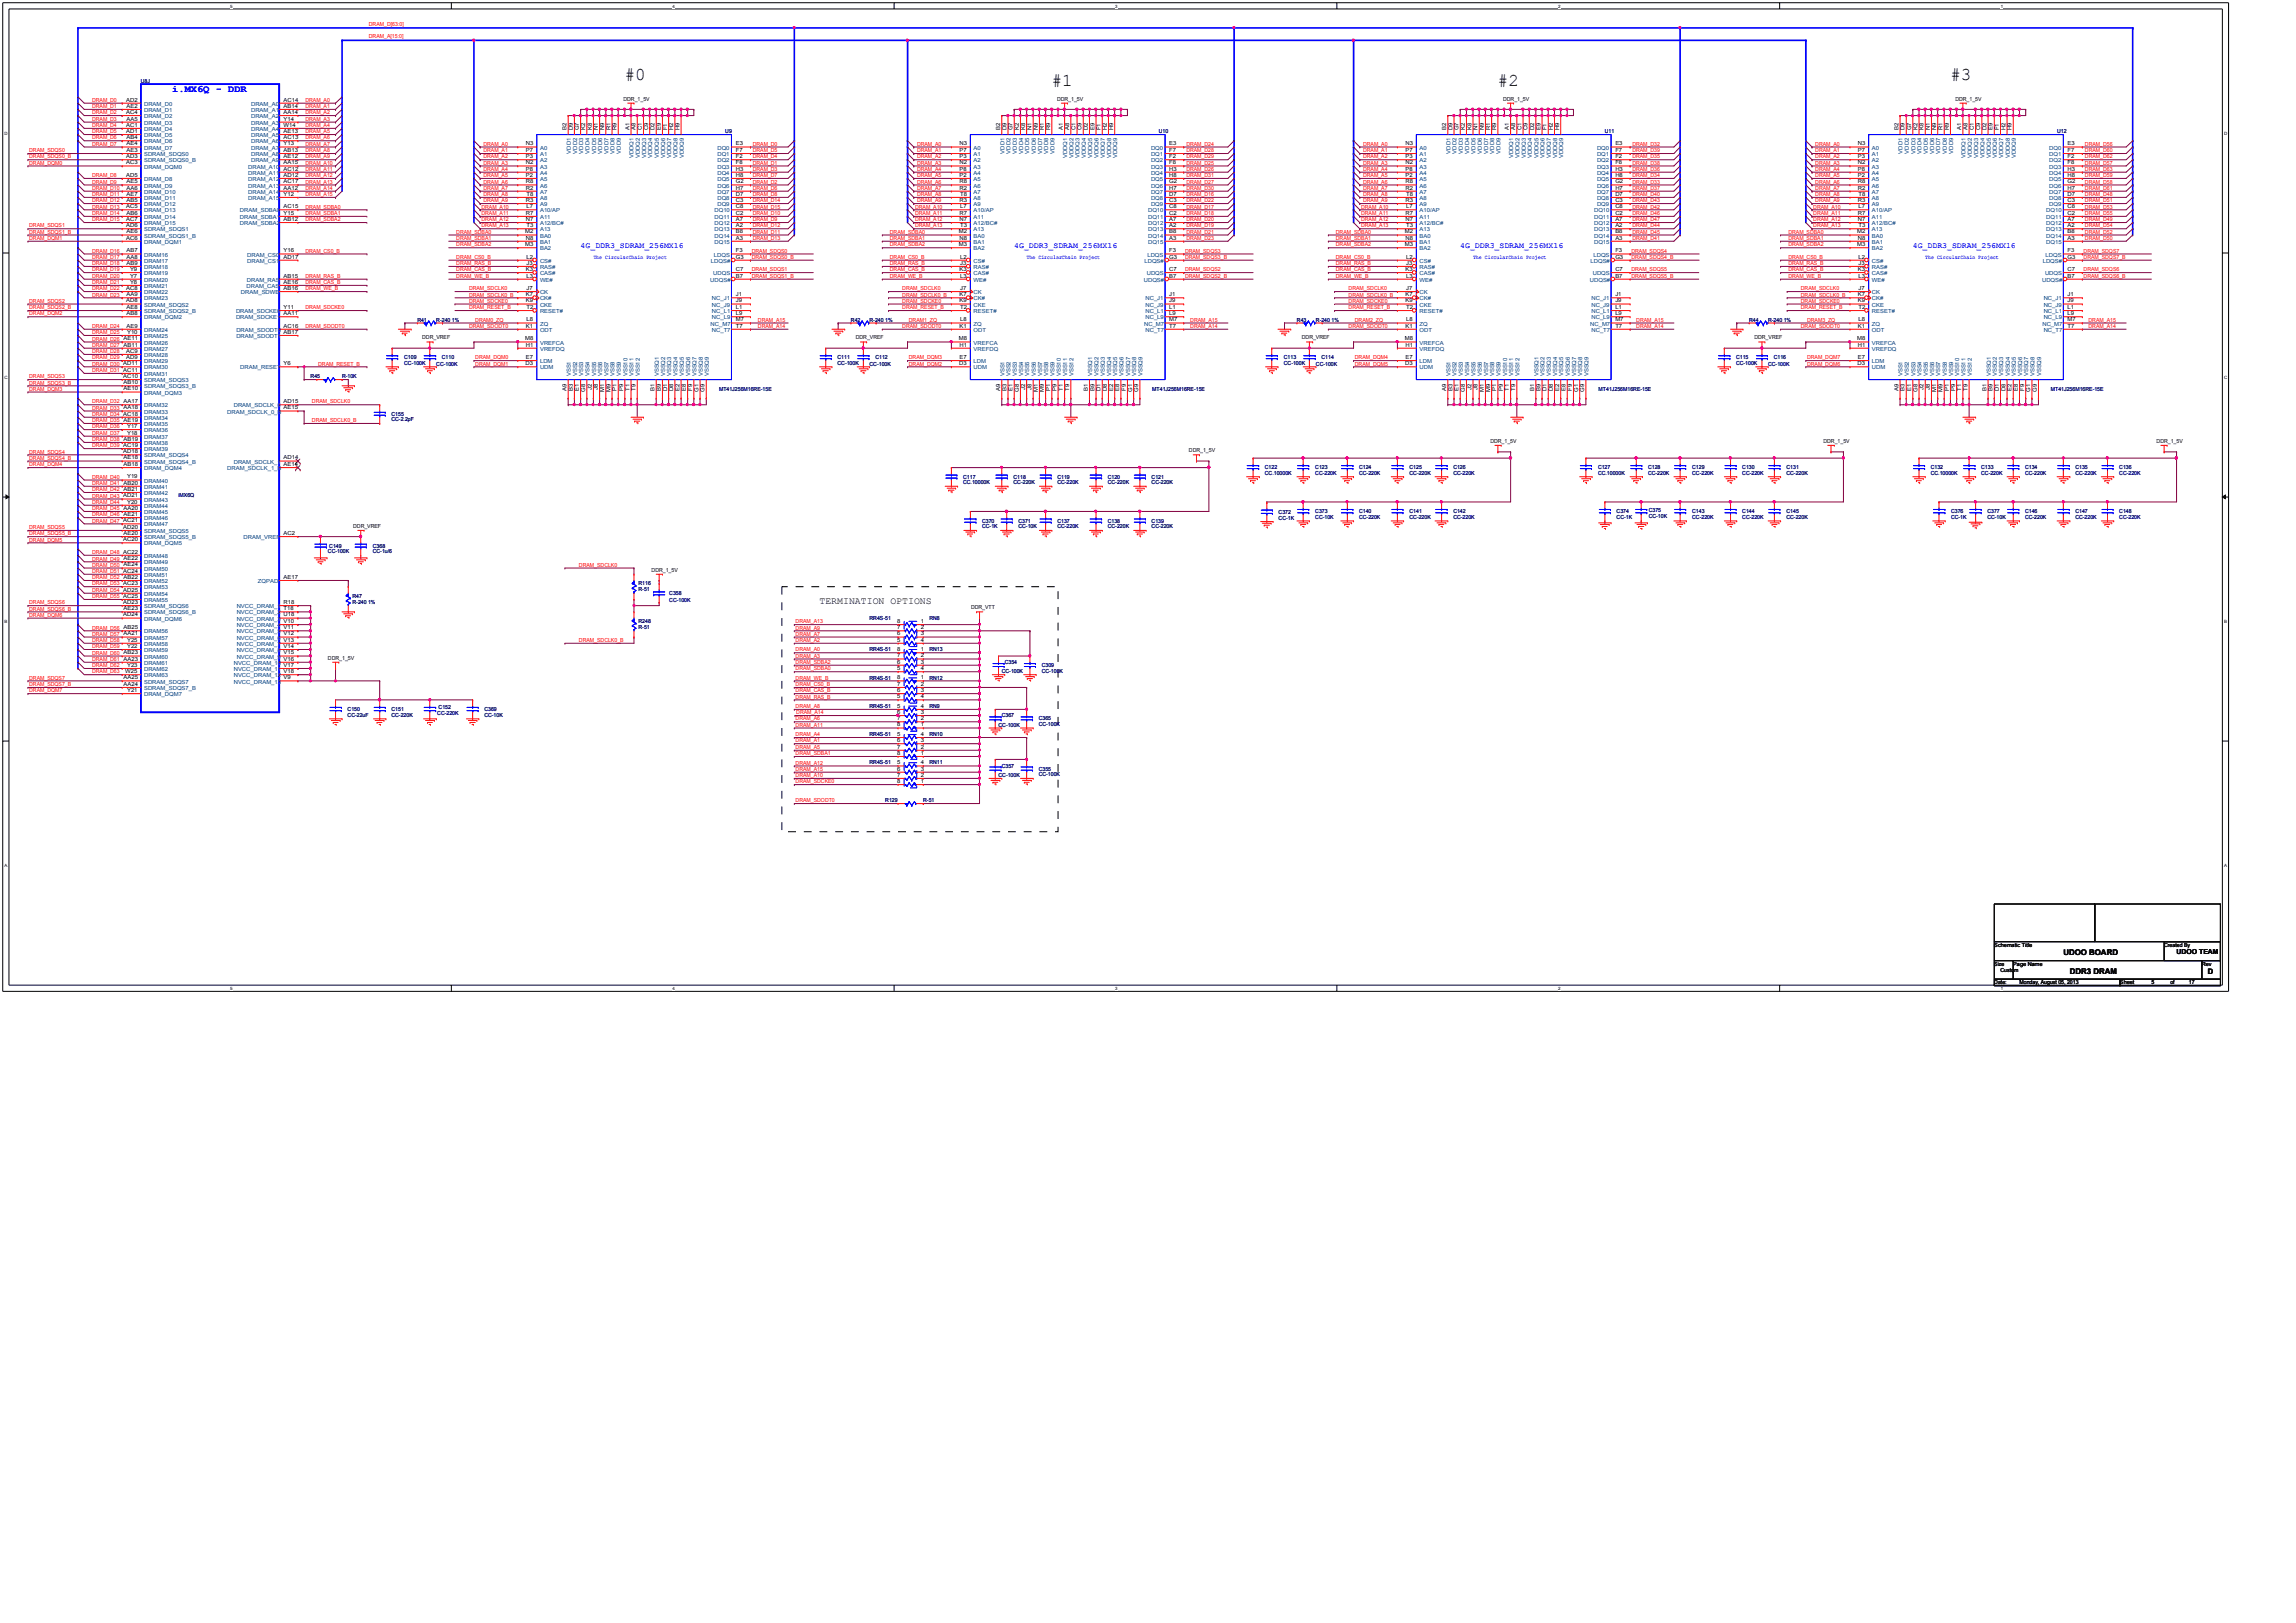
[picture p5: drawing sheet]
<svg xmlns="http://www.w3.org/2000/svg" width="297mm" height="210mm" viewBox="0 0 297 210" stroke-linecap="round" stroke-linejoin="round" font-family="sans-serif">
<defs><g id="words">
<g font-size="2.3">
<text x="80.8" y="10.4">#0</text>
<text x="136.1" y="11.2">#1</text>
<text x="193.8" y="11.2">#2</text>
<text x="252.3" y="10.4">#3</text>
</g>
<text font-size="1.3" fill="#00f" x="22.3" y="12">i.MX6Q - DDR</text>
<text font-size="1.3" x="106" y="78.2">TERMINATION OPTIONS</text>
<g font-size="1" fill="#00f">
<text x="75.1" y="32.1">4G_DDR3_SDRAM_256MX16</text>
<text x="131.2" y="32.1">4G_DDR3_SDRAM_256MX16</text>
<text x="188.9" y="32.1">4G_DDR3_SDRAM_256MX16</text>
<text x="247.4" y="32.1">4G_DDR3_SDRAM_256MX16</text>
</g>
<g font-size="1">
<text x="266.9" y="123.6">UDOO BOARD</text>
<text x="267.8" y="126.1">DDR3 DRAM</text>
<text x="285.6" y="126">D</text>
</g>
<text font-size=".9" x="281.5" y="123.4">UDOO TEAM</text>
<g font-size=".7" fill="#f00">
<text x="47.7" y="3.4">DRAM_D[63:0]</text>
<text x="47.7" y="5">DRAM_A[15:0]</text>
<text x="11.9" y="14.8">DRAM_D2</text>
<text x="11.9" y="15.6">DRAM_D3</text>
<text x="11.9" y="16.4">DRAM_D4</text>
<text x="11.9" y="17.2">DRAM_D5</text>
<text x="11.9" y="13.2">DRAM_D0</text>
<text x="11.9" y="14">DRAM_D1</text>
<text x="39.5" y="14">DRAM_A1</text>
<text x="39.5" y="14.8">DRAM_A2</text>
<text x="39.5" y="15.6">DRAM_A3</text>
<text x="39.5" y="16.4">DRAM_A4</text>
<text x="39.5" y="17.2">DRAM_A5</text>
<text x="39.5" y="13.2">DRAM_A0</text>
<text x="3.8" y="21.3">DRAM_DQM0</text>
<text x="3.8" y="19.7">DRAM_SDQS0</text>
<text x="3.8" y="20.5">DRAM_SDQS0_B</text>
<text x="11.9" y="18">DRAM_D6</text>
<text x="11.9" y="18.9">DRAM_D7</text>
<text x="11.9" y="22.9">DRAM_D8</text>
<text x="11.9" y="23.8">DRAM_D9</text>
<text x="39.5" y="18">DRAM_A6</text>
<text x="39.5" y="18.9">DRAM_A7</text>
<text x="39.5" y="19.7">DRAM_A8</text>
<text x="39.5" y="20.5">DRAM_A9</text>
<text x="39.5" y="21.3">DRAM_A10</text>
<text x="39.5" y="22.1">DRAM_A11</text>
<text x="39.5" y="22.9">DRAM_A12</text>
<text x="39.5" y="23.8">DRAM_A13</text>
<text x="62.5" y="19.7">DRAM_A1</text>
<text x="62.5" y="20.5">DRAM_A2</text>
<text x="62.5" y="21.3">DRAM_A3</text>
<text x="62.5" y="22.1">DRAM_A4</text>
<text x="62.5" y="22.9">DRAM_A5</text>
<text x="62.5" y="23.8">DRAM_A6</text>
<text x="62.5" y="18.9">DRAM_A0</text>
<text x="97.4" y="20.5">DRAM_D4</text>
<text x="97.4" y="21.3">DRAM_D1</text>
<text x="97.4" y="22.1">DRAM_D3</text>
<text x="97.4" y="22.9">DRAM_D7</text>
<text x="97.4" y="23.8">DRAM_D2</text>
<text x="97.4" y="18.9">DRAM_D0</text>
<text x="97.4" y="19.7">DRAM_D5</text>
<text x="118.6" y="19.7">DRAM_A1</text>
<text x="118.6" y="20.5">DRAM_A2</text>
<text x="118.6" y="21.3">DRAM_A3</text>
<text x="118.6" y="22.1">DRAM_A4</text>
<text x="118.6" y="22.9">DRAM_A5</text>
<text x="118.6" y="23.8">DRAM_A6</text>
<text x="118.6" y="18.9">DRAM_A0</text>
<text x="153.5" y="20.5">DRAM_D29</text>
<text x="153.5" y="21.3">DRAM_D25</text>
<text x="153.5" y="22.1">DRAM_D26</text>
<text x="153.5" y="22.9">DRAM_D31</text>
<text x="153.5" y="23.8">DRAM_D27</text>
<text x="153.5" y="18.9">DRAM_D24</text>
<text x="153.5" y="19.7">DRAM_D28</text>
<text x="176.3" y="19.7">DRAM_A1</text>
<text x="176.3" y="20.5">DRAM_A2</text>
<text x="176.3" y="21.3">DRAM_A3</text>
<text x="176.3" y="22.1">DRAM_A4</text>
<text x="176.3" y="22.9">DRAM_A5</text>
<text x="176.3" y="23.8">DRAM_A6</text>
<text x="176.3" y="18.9">DRAM_A0</text>
<text x="211.2" y="20.5">DRAM_D35</text>
<text x="211.2" y="21.3">DRAM_D38</text>
<text x="211.2" y="22.1">DRAM_D36</text>
<text x="211.2" y="22.9">DRAM_D34</text>
<text x="211.2" y="23.8">DRAM_D33</text>
<text x="211.2" y="18.9">DRAM_D32</text>
<text x="211.2" y="19.7">DRAM_D39</text>
<text x="234.8" y="19.7">DRAM_A1</text>
<text x="234.8" y="20.5">DRAM_A2</text>
<text x="234.8" y="21.3">DRAM_A3</text>
<text x="234.8" y="22.1">DRAM_A4</text>
<text x="234.8" y="22.9">DRAM_A5</text>
<text x="234.8" y="23.8">DRAM_A6</text>
<text x="234.8" y="18.9">DRAM_A0</text>
<text x="269.7" y="21.3">DRAM_D57</text>
<text x="269.7" y="20.5">DRAM_D62</text>
<text x="269.7" y="23.8">DRAM_D58</text>
<text x="269.7" y="22.9">DRAM_D59</text>
<text x="269.7" y="22.1">DRAM_D63</text>
<text x="269.7" y="19.7">DRAM_D60</text>
<text x="269.7" y="18.9">DRAM_D56</text>
<text x="3.8" y="29.4">DRAM_SDQS1</text>
<text x="11.9" y="24.6">DRAM_D10</text>
<text x="11.9" y="25.4">DRAM_D11</text>
<text x="11.9" y="26.2">DRAM_D12</text>
<text x="11.9" y="27">DRAM_D13</text>
<text x="11.9" y="27.8">DRAM_D14</text>
<text x="11.9" y="28.6">DRAM_D15</text>
<text x="39.5" y="27.8">DRAM_SDBA1</text>
<text x="39.5" y="28.6">DRAM_SDBA2</text>
<text x="39.5" y="24.6">DRAM_A14</text>
<text x="39.5" y="25.4">DRAM_A15</text>
<text x="39.5" y="27">DRAM_SDBA0</text>
<text x="62.3" y="27">DRAM_A10</text>
<text x="62.3" y="27.8">DRAM_A11</text>
<text x="62.3" y="28.6">DRAM_A12</text>
<text x="62.3" y="29.4">DRAM_A13</text>
<text x="62.5" y="24.6">DRAM_A7</text>
<text x="62.5" y="25.4">DRAM_A8</text>
<text x="62.5" y="26.2">DRAM_A9</text>
<text x="97.4" y="27">DRAM_D15</text>
<text x="97.4" y="27.8">DRAM_D10</text>
<text x="97.4" y="28.6">DRAM_D9</text>
<text x="97.4" y="29.4">DRAM_D12</text>
<text x="97.4" y="25.4">DRAM_D8</text>
<text x="97.4" y="26.2">DRAM_D14</text>
<text x="97.4" y="24.6">DRAM_D6</text>
<text x="118.4" y="27">DRAM_A10</text>
<text x="118.4" y="27.8">DRAM_A11</text>
<text x="118.4" y="28.6">DRAM_A12</text>
<text x="118.4" y="29.4">DRAM_A13</text>
<text x="118.6" y="24.6">DRAM_A7</text>
<text x="118.6" y="25.4">DRAM_A8</text>
<text x="118.6" y="26.2">DRAM_A9</text>
<text x="153.5" y="27">DRAM_D17</text>
<text x="153.5" y="27.8">DRAM_D18</text>
<text x="153.5" y="28.6">DRAM_D20</text>
<text x="153.5" y="29.4">DRAM_D19</text>
<text x="153.5" y="25.4">DRAM_D16</text>
<text x="153.5" y="26.2">DRAM_D22</text>
<text x="153.5" y="24.6">DRAM_D30</text>
<text x="176.1" y="27">DRAM_A10</text>
<text x="176.1" y="27.8">DRAM_A11</text>
<text x="176.1" y="28.6">DRAM_A12</text>
<text x="176.1" y="29.4">DRAM_A13</text>
<text x="176.3" y="24.6">DRAM_A7</text>
<text x="176.3" y="25.4">DRAM_A8</text>
<text x="176.3" y="26.2">DRAM_A9</text>
<text x="211.2" y="27">DRAM_D42</text>
<text x="211.2" y="27.8">DRAM_D46</text>
<text x="211.2" y="28.6">DRAM_D47</text>
<text x="211.2" y="29.4">DRAM_D44</text>
<text x="211.2" y="25.4">DRAM_D40</text>
<text x="211.2" y="26.2">DRAM_D43</text>
<text x="211.2" y="24.6">DRAM_D37</text>
<text x="234.6" y="27">DRAM_A10</text>
<text x="234.6" y="27.8">DRAM_A11</text>
<text x="234.6" y="28.6">DRAM_A12</text>
<text x="234.6" y="29.4">DRAM_A13</text>
<text x="234.8" y="24.6">DRAM_A7</text>
<text x="234.8" y="25.4">DRAM_A8</text>
<text x="234.8" y="26.2">DRAM_A9</text>
<text x="269.7" y="29.4">DRAM_D54</text>
<text x="269.7" y="28.6">DRAM_D49</text>
<text x="269.7" y="27.8">DRAM_D55</text>
<text x="269.7" y="27">DRAM_D53</text>
<text x="269.7" y="26.2">DRAM_D51</text>
<text x="269.7" y="25.4">DRAM_D48</text>
<text x="269.7" y="24.6">DRAM_D61</text>
<text x="3.8" y="31">DRAM_DQM1</text>
<text x="3.8" y="30.2">DRAM_SDQS1_B</text>
<text x="11.9" y="32.7">DRAM_D16</text>
<text x="11.9" y="33.5">DRAM_D17</text>
<text x="11.9" y="34.3">DRAM_D18</text>
<text x="11.9" y="35.1">DRAM_D19</text>
<text x="11.9" y="36">DRAM_D20</text>
<text x="39.5" y="32.7">DRAM_CS0_B</text>
<text x="39.5" y="36">DRAM_RAS_B</text>
<text x="59" y="31">DRAM_SDBA1</text>
<text x="59" y="31.9">DRAM_SDBA2</text>
<text x="59" y="30.2">DRAM_SDBA0</text>
<text x="59" y="33.5">DRAM_CS0_B</text>
<text x="59" y="34.3">DRAM_RAS_B</text>
<text x="59" y="35.1">DRAM_CAS_B</text>
<text x="59" y="36">DRAM_WE_B</text>
<text x="97.2" y="35.1">DRAM_SDQS1</text>
<text x="97.2" y="36">DRAM_SDQS1_B</text>
<text x="97.2" y="32.7">DRAM_SDQS0</text>
<text x="97.2" y="33.5">DRAM_SDQS0_B</text>
<text x="97.4" y="30.2">DRAM_D11</text>
<text x="97.4" y="31">DRAM_D13</text>
<text x="115.1" y="31">DRAM_SDBA1</text>
<text x="115.1" y="31.9">DRAM_SDBA2</text>
<text x="115.1" y="30.2">DRAM_SDBA0</text>
<text x="115.1" y="33.5">DRAM_CS0_B</text>
<text x="115.1" y="34.3">DRAM_RAS_B</text>
<text x="115.1" y="35.1">DRAM_CAS_B</text>
<text x="115.1" y="36">DRAM_WE_B</text>
<text x="153.3" y="35.1">DRAM_SDQS2</text>
<text x="153.3" y="36">DRAM_SDQS2_B</text>
<text x="153.3" y="32.7">DRAM_SDQS3</text>
<text x="153.3" y="33.5">DRAM_SDQS3_B</text>
<text x="153.5" y="30.2">DRAM_D21</text>
<text x="153.5" y="31">DRAM_D23</text>
<text x="172.8" y="31">DRAM_SDBA1</text>
<text x="172.8" y="31.9">DRAM_SDBA2</text>
<text x="172.8" y="30.2">DRAM_SDBA0</text>
<text x="172.8" y="33.5">DRAM_CS0_B</text>
<text x="172.8" y="34.3">DRAM_RAS_B</text>
<text x="172.8" y="35.1">DRAM_CAS_B</text>
<text x="172.8" y="36">DRAM_WE_B</text>
<text x="211" y="35.1">DRAM_SDQS5</text>
<text x="211" y="36">DRAM_SDQS5_B</text>
<text x="211" y="32.7">DRAM_SDQS4</text>
<text x="211" y="33.5">DRAM_SDQS4_B</text>
<text x="211.2" y="30.2">DRAM_D45</text>
<text x="211.2" y="31">DRAM_D41</text>
<text x="231.3" y="31">DRAM_SDBA1</text>
<text x="231.3" y="31.9">DRAM_SDBA2</text>
<text x="231.3" y="30.2">DRAM_SDBA0</text>
<text x="231.3" y="33.5">DRAM_CS0_B</text>
<text x="231.3" y="34.3">DRAM_RAS_B</text>
<text x="231.3" y="35.1">DRAM_CAS_B</text>
<text x="231.3" y="36">DRAM_WE_B</text>
<text x="269.5" y="35.1">DRAM_SDQS6</text>
<text x="269.5" y="36">DRAM_SDQS6_B</text>
<text x="269.5" y="32.7">DRAM_SDQS7</text>
<text x="269.5" y="33.5">DRAM_SDQS7_B</text>
<text x="269.7" y="30.2">DRAM_D52</text>
<text x="269.7" y="31">DRAM_D50</text>
<text x="3.8" y="40.8">DRAM_DQM2</text>
<text x="3.8" y="40">DRAM_SDQS2_B</text>
<text x="3.8" y="39.2">DRAM_SDQS2</text>
<text x="11.9" y="36.8">DRAM_D21</text>
<text x="11.9" y="37.6">DRAM_D22</text>
<text x="11.9" y="38.4">DRAM_D23</text>
<text x="39.5" y="36.8">DRAM_CAS_B</text>
<text x="39.5" y="37.6">DRAM_WE_B</text>
<text x="39.5" y="40">DRAM_SDCKE0</text>
<text x="60.7" y="39.2">DRAM_SDCKE0</text>
<text x="60.7" y="40">DRAM_RESET_B</text>
<text x="60.7" y="37.6">DRAM_SDCLK0</text>
<text x="60.7" y="38.4">DRAM_SDCLK0_B</text>
<text x="61.5" y="41.6">DRAM0_ZQ</text>
<text x="98" y="41.6">DRAM_A15</text>
<text x="116.7" y="39.2">DRAM_SDCKE0</text>
<text x="116.7" y="40">DRAM_RESET_B</text>
<text x="116.7" y="37.6">DRAM_SDCLK0</text>
<text x="116.7" y="38.4">DRAM_SDCLK0_B</text>
<text x="117.6" y="41.6">DRAM1_ZQ</text>
<text x="154" y="41.6">DRAM_A15</text>
<text x="174.5" y="39.2">DRAM_SDCKE0</text>
<text x="174.5" y="40">DRAM_RESET_B</text>
<text x="174.5" y="37.6">DRAM_SDCLK0</text>
<text x="174.5" y="38.4">DRAM_SDCLK0_B</text>
<text x="175.3" y="41.6">DRAM2_ZQ</text>
<text x="211.7" y="41.6">DRAM_A15</text>
<text x="233" y="39.2">DRAM_SDCKE0</text>
<text x="233" y="40">DRAM_RESET_B</text>
<text x="233" y="37.6">DRAM_SDCLK0</text>
<text x="233" y="38.4">DRAM_SDCLK0_B</text>
<text x="233.8" y="41.6">DRAM3_ZQ</text>
<text x="270.2" y="41.6">DRAM_A15</text>
<text x="11.9" y="42.4">DRAM_D24</text>
<text x="11.9" y="43.2">DRAM_D25</text>
<text x="11.9" y="44.1">DRAM_D26 AE11</text>
<text x="11.9" y="44.9">DRAM_D27 AB11</text>
<text x="11.9" y="45.7">DRAM_D28</text>
<text x="11.9" y="46.5">DRAM_D29</text>
<text x="11.9" y="47.3">DRAM_D30 AD11</text>
<text x="39.5" y="42.4">DRAM_SDODT0</text>
<text x="41.2" y="47.3">DRAM_RESET_B</text>
<text x="60.7" y="42.4">DRAM_SDODT0</text>
<text x="61.5" y="46.5">DRAM_DQM0</text>
<text x="61.5" y="47.3">DRAM_DQM1</text>
<text x="98" y="42.4">DRAM_A14</text>
<text x="116.7" y="42.4">DRAM_SDODT0</text>
<text x="117.6" y="46.5">DRAM_DQM3</text>
<text x="117.6" y="47.3">DRAM_DQM2</text>
<text x="154" y="42.4">DRAM_A14</text>
<text x="174.5" y="42.4">DRAM_SDODT0</text>
<text x="175.3" y="46.5">DRAM_DQM4</text>
<text x="175.3" y="47.3">DRAM_DQM5</text>
<text x="211.7" y="42.4">DRAM_A14</text>
<text x="233" y="42.4">DRAM_SDODT0</text>
<text x="233.8" y="46.5">DRAM_DQM7</text>
<text x="233.8" y="47.3">DRAM_DQM6</text>
<text x="270.2" y="42.4">DRAM_A14</text>
<text x="3.8" y="50.6">DRAM_DQM3</text>
<text x="3.8" y="49.8">DRAM_SDQS3_B</text>
<text x="3.8" y="48.9">DRAM_SDQS3</text>
<text x="11.9" y="48.1">DRAM_D31 AC11</text>
<text x="11.9" y="52.2">DRAM_D32 AA17</text>
<text x="11.9" y="53">DRAM_D33 AA18</text>
<text x="11.9" y="53.8">DRAM_D34 AC18</text>
<text x="40.4" y="52.2">DRAM_SDCLK0</text>
<text x="3.8" y="59.5">DRAM_SDQS4_B</text>
<text x="3.8" y="58.7">DRAM_SDQS4</text>
<text x="11.9" y="54.6">DRAM_D35 AE19</text>
<text x="11.9" y="55.4">DRAM_D36</text>
<text x="11.9" y="56.3">DRAM_D37</text>
<text x="11.9" y="57.1">DRAM_D38 AB19</text>
<text x="11.9" y="57.9">DRAM_D39 AC19</text>
<text x="40.4" y="54.6">DRAM_SDCLK0_B</text>
<text x="3.8" y="60.3">DRAM_DQM4</text>
<text x="11.9" y="61.9">DRAM_D40</text>
<text x="11.9" y="62.7">DRAM_D41 AB20</text>
<text x="11.9" y="63.6">DRAM_D42 AB21</text>
<text x="11.9" y="64.4">DRAM_D43 AD21</text>
<text x="11.9" y="65.2">DRAM_D44</text>
<text x="3.8" y="68.5">DRAM_SDQS5</text>
<text x="3.8" y="69.3">DRAM_SDQS5_B</text>
<text x="3.8" y="70.1">DRAM_DQM5</text>
<text x="11.9" y="66">DRAM_D45 AA20</text>
<text x="11.9" y="66.8">DRAM_D46 AE21</text>
<text x="11.9" y="67.6">DRAM_D47 AC21</text>
<text x="11.9" y="71.7">DRAM_D48 AC22</text>
<text x="11.9" y="72.5">DRAM_D49 AE22</text>
<text x="11.9" y="73.3">DRAM_D50 AE24</text>
<text x="11.9" y="74.1">DRAM_D51 AC24</text>
<text x="11.9" y="74.9">DRAM_D52 AB22</text>
<text x="11.9" y="75.7">DRAM_D53 AC23</text>
<text x="11.9" y="76.6">DRAM_D54 AD25</text>
<text x="11.9" y="77.4">DRAM_D55 AC25</text>
<text x="74.9" y="73.3">DRAM_SDCLK0</text>
<text x="3.8" y="78.2">DRAM_SDQS6</text>
<text x="3.8" y="79">DRAM_SDQS6_B</text>
<text x="3.8" y="79.8">DRAM_DQM6</text>
<text x="11.9" y="83.1">DRAM_D58</text>
<text x="11.9" y="83.9">DRAM_D59</text>
<text x="11.9" y="81.5">DRAM_D56 AB25</text>
<text x="11.9" y="82.3">DRAM_D57 AA21</text>
<text x="74.9" y="83.1">DRAM_SDCLK0_B</text>
<text x="102.9" y="83.1">DRAM_A2</text>
<text x="102.9" y="82.3">DRAM_A7</text>
<text x="102.9" y="81.5">DRAM_A9</text>
<text x="102.9" y="80.7">DRAM_A13</text>
<text x="3.8" y="87.9">DRAM_SDQS7</text>
<text x="3.8" y="89.6">DRAM_DQM7</text>
<text x="3.8" y="88.8">DRAM_SDQS7_B</text>
<text x="11.9" y="84.7">DRAM_D60 AB23</text>
<text x="11.9" y="85.5">DRAM_D61 AA23</text>
<text x="11.9" y="86.3">DRAM_D62</text>
<text x="11.9" y="87.1">DRAM_D63</text>
<text x="102.9" y="84.3">DRAM_A0</text>
<text x="102.9" y="85.1">DRAM_A3</text>
<text x="102.9" y="85.9">DRAM_SDBA2</text>
<text x="102.9" y="86.7">DRAM_SDBA0</text>
<text x="102.9" y="87.9">DRAM_WE_B</text>
<text x="102.9" y="88.8">DRAM_CS0_B</text>
<text x="102.9" y="89.6">DRAM_CAS_B</text>
<text x="102.9" y="90.4">DRAM_RAS_B</text>
<text x="102.9" y="91.6">DRAM_A8</text>
<text x="102.9" y="93.2">DRAM_A6</text>
<text x="102.9" y="94">DRAM_A11</text>
<text x="102.9" y="95.3">DRAM_A4</text>
<text x="103" y="92.4">DRAM_A14</text>
<text x="102.9" y="96.1">DRAM_A1</text>
<text x="102.9" y="97.7">DRAM_SDBA1</text>
<text x="102.9" y="96.9">DRAM_A5</text>
<text x="102.9" y="98.9">DRAM_A12</text>
<text x="102.9" y="99.7">DRAM_A15</text>
<text x="102.9" y="100.5">DRAM_A10</text>
<text x="102.9" y="101.4">DRAM_SDCKE0</text>
<text x="102.9" y="103.8">DRAM_SDODT0</text>
</g>
<g font-size=".7" fill="#000080">
<text x="18.2" y="10.7">U8J</text>
<text x="93.8" y="17.2">U9</text>
<text x="149.9" y="17.2">U10</text>
<text x="207.6" y="17.2">U11</text>
<text x="266.1" y="17.2">U12</text>
<text x="54" y="41.6">R41</text>
<text x="56.4" y="41.6">R-240 1%</text>
<text x="110.1" y="41.6">R42</text>
<text x="112.5" y="41.6">R-240 1%</text>
<text x="167.8" y="41.6">R43</text>
<text x="170.2" y="41.6">R-240 1%</text>
<text x="226.3" y="41.6">R44</text>
<text x="228.7" y="41.6">R-240 1%</text>
<text x="52.3" y="46.5">C109</text>
<text x="52.3" y="47.2">CC-100K</text>
<text x="56.4" y="47.3">CC-100K</text>
<text x="57.2" y="46.5">C110</text>
<text x="108.3" y="46.5">C111</text>
<text x="108.3" y="47.2">CC-100K</text>
<text x="112.5" y="47.3">CC-100K</text>
<text x="113.2" y="46.5">C112</text>
<text x="166.1" y="46.5">C113</text>
<text x="166.1" y="47.2">CC-100K</text>
<text x="170.2" y="47.3">CC-100K</text>
<text x="170.9" y="46.5">C114</text>
<text x="224.6" y="46.5">C115</text>
<text x="224.6" y="47.2">CC-100K</text>
<text x="228.7" y="47.3">CC-100K</text>
<text x="229.4" y="46.5">C116</text>
<text x="40.2" y="48.9">R45</text>
<text x="44.2" y="48.9">R-10K</text>
<text x="50.6" y="53.8">C155</text>
<text x="93" y="50.6">MT41J256M16RE-15E</text>
<text x="149.1" y="50.6">MT41J256M16RE-15E</text>
<text x="206.8" y="50.6">MT41J256M16RE-15E</text>
<text x="265.3" y="50.6">MT41J256M16RE-15E</text>
<text x="50.6" y="54.5">CC-2.2pF</text>
<text x="23.1" y="64.4">iMX6Q</text>
<text x="124.6" y="61.9">C117</text>
<text x="124.6" y="62.7">CC.10000K</text>
<text x="131.1" y="61.9">C118</text>
<text x="131.1" y="62.7">CC-220K</text>
<text x="136.8" y="61.9">C119</text>
<text x="136.8" y="62.7">CC-220K</text>
<text x="143.3" y="61.9">C120</text>
<text x="143.3" y="62.7">CC-220K</text>
<text x="149" y="61.9">C121</text>
<text x="149" y="62.7">CC-220K</text>
<text x="163.6" y="60.7">C122</text>
<text x="163.6" y="61.4">CC.10000K</text>
<text x="170.1" y="60.7">C123</text>
<text x="170.1" y="61.4">CC-220K</text>
<text x="175.8" y="60.7">C124</text>
<text x="175.8" y="61.4">CC-220K</text>
<text x="182.3" y="60.7">C125</text>
<text x="182.3" y="61.4">CC-220K</text>
<text x="188" y="60.7">C126</text>
<text x="188" y="61.4">CC-220K</text>
<text x="206.7" y="60.7">C127</text>
<text x="206.7" y="61.4">CC.10000K</text>
<text x="213.2" y="60.7">C128</text>
<text x="213.2" y="61.4">CC-220K</text>
<text x="218.9" y="60.7">C129</text>
<text x="218.9" y="61.4">CC-220K</text>
<text x="225.4" y="60.7">C130</text>
<text x="225.4" y="61.4">CC-220K</text>
<text x="231.1" y="60.7">C131</text>
<text x="231.1" y="61.4">CC-220K</text>
<text x="249.8" y="60.7">C132</text>
<text x="249.8" y="61.4">CC.10000K</text>
<text x="256.3" y="60.7">C133</text>
<text x="256.3" y="61.4">CC-220K</text>
<text x="262" y="60.7">C134</text>
<text x="262" y="61.4">CC-220K</text>
<text x="268.5" y="60.7">C135</text>
<text x="268.5" y="61.4">CC-220K</text>
<text x="274.1" y="60.7">C136</text>
<text x="274.1" y="61.4">CC-220K</text>
<text x="42.4" y="71.5">CC-100K</text>
<text x="42.6" y="70.9">C149</text>
<text x="48.2" y="70.9">C368</text>
<text x="48.2" y="71.6">CC-1u/6</text>
<text x="127" y="67.6">C370</text>
<text x="127" y="68.3">CC-1K</text>
<text x="131.7" y="67.6">C371</text>
<text x="131.7" y="68.3">CC-10K</text>
<text x="136.8" y="67.6">C137</text>
<text x="136.8" y="68.3">CC-220K</text>
<text x="143.3" y="67.6">C138</text>
<text x="143.3" y="68.3">CC-220K</text>
<text x="149" y="67.6">C139</text>
<text x="149" y="68.3">CC-220K</text>
<text x="165.4" y="66.5">C372</text>
<text x="165.4" y="67.2">CC-1K</text>
<text x="170.1" y="66.4">C373</text>
<text x="170.1" y="67.1">CC-10K</text>
<text x="175.8" y="66.4">C140</text>
<text x="175.8" y="67.1">CC-220K</text>
<text x="182.3" y="66.4">C141</text>
<text x="182.3" y="67.1">CC-220K</text>
<text x="188" y="66.4">C142</text>
<text x="188" y="67.1">CC-220K</text>
<text x="209.1" y="66.4">C374</text>
<text x="209.1" y="67.1">CC-1K</text>
<text x="213.3" y="66.3">C375</text>
<text x="213.3" y="67.1">CC-10K</text>
<text x="218.9" y="66.4">C143</text>
<text x="218.9" y="67.1">CC-220K</text>
<text x="225.4" y="66.4">C144</text>
<text x="225.4" y="67.1">CC-220K</text>
<text x="231.1" y="66.4">C145</text>
<text x="231.1" y="67.1">CC-220K</text>
<text x="252.4" y="66.4">C376</text>
<text x="252.4" y="67.1">CC-1K</text>
<text x="257.1" y="66.4">C377</text>
<text x="257.1" y="67.1">CC-10K</text>
<text x="262" y="66.4">C146</text>
<text x="262" y="67.1">CC-220K</text>
<text x="268.5" y="66.4">C147</text>
<text x="268.5" y="67.1">CC-220K</text>
<text x="274.1" y="66.4">C148</text>
<text x="274.1" y="67.1">CC-220K</text>
<text x="45.6" y="77.4">R47</text>
<text x="82.6" y="75.7">R116</text>
<text x="82.6" y="76.5">R-51</text>
<text x="86.6" y="77">C358</text>
<text x="86.6" y="77.9">CC-100K</text>
<text x="45.6" y="78.1">R-240 1%</text>
<text x="82.6" y="80.6">R248</text>
<text x="82.6" y="81.4">R-51</text>
<text x="112.5" y="80.2">RR4S-51</text>
<text x="120.2" y="80.2">RN8</text>
<text x="112.5" y="87.9">RR4S-51</text>
<text x="112.5" y="84.3">RR4S-51</text>
<text x="120.2" y="87.9">RN12</text>
<text x="120.2" y="84.3">RN13</text>
<text x="129.6" y="87.1">CC-100K</text>
<text x="130" y="85.9">C354</text>
<text x="134.8" y="86.3">C309</text>
<text x="134.8" y="87">CC-100K</text>
<text x="45" y="92">C150</text>
<text x="45" y="92.7">CC-22uF</text>
<text x="50.6" y="92">C151</text>
<text x="50.6" y="92.7">CC-220K</text>
<text x="56.6" y="92.5">CC-220K</text>
<text x="56.7" y="91.7">C152</text>
<text x="62.7" y="92">C369</text>
<text x="62.7" y="92.7">CC-10K</text>
<text x="112.5" y="91.6">RR4S-51</text>
<text x="112.5" y="95.3">RR4S-51</text>
<text x="120.2" y="91.6">RN9</text>
<text x="120.2" y="95.3">RN10</text>
<text x="129.2" y="94">CC-100K</text>
<text x="129.6" y="92.8">C367</text>
<text x="134.4" y="93.2">C365</text>
<text x="134.4" y="93.9">CC-100K</text>
<text x="112.5" y="98.9">RR4S-51</text>
<text x="120.2" y="98.9">RN11</text>
<text x="129.2" y="100.5">CC-100K</text>
<text x="129.6" y="99.3">C357</text>
<text x="134.4" y="99.7">C355</text>
<text x="134.4" y="100.5">CC-100K</text>
<text x="114.5" y="103.8">R129</text>
<text x="119.4" y="103.8">R-51</text>
</g>
<g font-size=".7">
<text x="16.3" y="13.1">AD2</text>
<text x="16.3" y="14.7">AC4</text>
<text x="16.3" y="16.4">AC1</text>
<text x="16.3" y="17.2">AD1</text>
<text x="16.4" y="13.9">AE2</text>
<text x="16.4" y="15.6">AA5</text>
<text x="36.7" y="13.1">AC14</text>
<text x="36.7" y="13.9">AB14</text>
<text x="36.7" y="14.7">AA14</text>
<text x="36.7" y="15.6">Y14</text>
<text x="36.7" y="16.4">W14</text>
<text x="36.7" y="17.2">AE13</text>
<text x="73.3" y="16.9" transform="rotate(-90 73.3 16.9)">B2</text>
<text x="74.1" y="16.9" transform="rotate(-90 74.1 16.9)">D9</text>
<text x="74.9" y="16.9" transform="rotate(-90 74.9 16.9)">G7</text>
<text x="75.7" y="16.9" transform="rotate(-90 75.7 16.9)">K2</text>
<text x="76.5" y="16.9" transform="rotate(-90 76.5 16.9)">K8</text>
<text x="77.4" y="16.9" transform="rotate(-90 77.4 16.9)">N1</text>
<text x="78.2" y="16.9" transform="rotate(-90 78.2 16.9)">N9</text>
<text x="79" y="16.9" transform="rotate(-90 79 16.9)">R1</text>
<text x="79.8" y="16.9" transform="rotate(-90 79.8 16.9)">R9</text>
<text x="80.7" y="13">DDR_1_5V</text>
<text x="81.4" y="16.9" transform="rotate(-90 81.4 16.9)">A1</text>
<text x="82.2" y="16.9" transform="rotate(-90 82.2 16.9)">A8</text>
<text x="83" y="16.9" transform="rotate(-90 83 16.9)">C1</text>
<text x="83.8" y="16.9" transform="rotate(-90 83.8 16.9)">C9</text>
<text x="84.7" y="16.9" transform="rotate(-90 84.7 16.9)">D2</text>
<text x="85.5" y="16.9" transform="rotate(-90 85.5 16.9)">E9</text>
<text x="86.3" y="16.9" transform="rotate(-90 86.3 16.9)">F1</text>
<text x="87.1" y="16.9" transform="rotate(-90 87.1 16.9)">H2</text>
<text x="87.9" y="16.9" transform="rotate(-90 87.9 16.9)">H9</text>
<text x="129.4" y="16.9" transform="rotate(-90 129.4 16.9)">B2</text>
<text x="130.2" y="16.9" transform="rotate(-90 130.2 16.9)">D9</text>
<text x="131" y="16.9" transform="rotate(-90 131 16.9)">G7</text>
<text x="131.8" y="16.9" transform="rotate(-90 131.8 16.9)">K2</text>
<text x="132.6" y="16.9" transform="rotate(-90 132.6 16.9)">K8</text>
<text x="133.4" y="16.9" transform="rotate(-90 133.4 16.9)">N1</text>
<text x="134.2" y="16.9" transform="rotate(-90 134.2 16.9)">N9</text>
<text x="135" y="16.9" transform="rotate(-90 135 16.9)">R1</text>
<text x="135.9" y="16.9" transform="rotate(-90 135.9 16.9)">R9</text>
<text x="136.7" y="13">DDR_1_5V</text>
<text x="137.5" y="16.9" transform="rotate(-90 137.5 16.9)">A1</text>
<text x="138.3" y="16.9" transform="rotate(-90 138.3 16.9)">A8</text>
<text x="139.1" y="16.9" transform="rotate(-90 139.1 16.9)">C1</text>
<text x="139.9" y="16.9" transform="rotate(-90 139.9 16.9)">C9</text>
<text x="140.7" y="16.9" transform="rotate(-90 140.7 16.9)">D2</text>
<text x="141.6" y="16.9" transform="rotate(-90 141.6 16.9)">E9</text>
<text x="142.4" y="16.9" transform="rotate(-90 142.4 16.9)">F1</text>
<text x="143.2" y="16.9" transform="rotate(-90 143.2 16.9)">H2</text>
<text x="144" y="16.9" transform="rotate(-90 144 16.9)">H9</text>
<text x="187.1" y="16.9" transform="rotate(-90 187.1 16.9)">B2</text>
<text x="187.9" y="16.9" transform="rotate(-90 187.9 16.9)">D9</text>
<text x="188.7" y="16.9" transform="rotate(-90 188.7 16.9)">G7</text>
<text x="189.5" y="16.9" transform="rotate(-90 189.5 16.9)">K2</text>
<text x="190.3" y="16.9" transform="rotate(-90 190.3 16.9)">K8</text>
<text x="191.1" y="16.9" transform="rotate(-90 191.1 16.9)">N1</text>
<text x="191.9" y="16.9" transform="rotate(-90 191.9 16.9)">N9</text>
<text x="192.7" y="16.9" transform="rotate(-90 192.7 16.9)">R1</text>
<text x="193.5" y="16.9" transform="rotate(-90 193.5 16.9)">R9</text>
<text x="194.4" y="13">DDR_1_5V</text>
<text x="195.2" y="16.9" transform="rotate(-90 195.2 16.9)">A1</text>
<text x="196" y="16.9" transform="rotate(-90 196 16.9)">A8</text>
<text x="196.8" y="16.9" transform="rotate(-90 196.8 16.9)">C1</text>
<text x="197.6" y="16.9" transform="rotate(-90 197.6 16.9)">C9</text>
<text x="198.5" y="16.9" transform="rotate(-90 198.5 16.9)">D2</text>
<text x="199.3" y="16.9" transform="rotate(-90 199.3 16.9)">E9</text>
<text x="200.1" y="16.9" transform="rotate(-90 200.1 16.9)">F1</text>
<text x="200.9" y="16.9" transform="rotate(-90 200.9 16.9)">H2</text>
<text x="201.7" y="16.9" transform="rotate(-90 201.7 16.9)">H9</text>
<text x="245.6" y="16.9" transform="rotate(-90 245.6 16.9)">B2</text>
<text x="246.4" y="16.9" transform="rotate(-90 246.4 16.9)">D9</text>
<text x="247.2" y="16.9" transform="rotate(-90 247.2 16.9)">G7</text>
<text x="248" y="16.9" transform="rotate(-90 248 16.9)">K2</text>
<text x="248.8" y="16.9" transform="rotate(-90 248.8 16.9)">K8</text>
<text x="249.6" y="16.9" transform="rotate(-90 249.6 16.9)">N1</text>
<text x="250.4" y="16.9" transform="rotate(-90 250.4 16.9)">N9</text>
<text x="251.3" y="16.9" transform="rotate(-90 251.3 16.9)">R1</text>
<text x="252.1" y="16.9" transform="rotate(-90 252.1 16.9)">R9</text>
<text x="252.9" y="13">DDR_1_5V</text>
<text x="253.7" y="16.9" transform="rotate(-90 253.7 16.9)">A1</text>
<text x="254.5" y="16.9" transform="rotate(-90 254.5 16.9)">A8</text>
<text x="255.3" y="16.9" transform="rotate(-90 255.3 16.9)">C1</text>
<text x="256.2" y="16.9" transform="rotate(-90 256.2 16.9)">C9</text>
<text x="257" y="16.9" transform="rotate(-90 257 16.9)">D2</text>
<text x="257.8" y="16.9" transform="rotate(-90 257.8 16.9)">E9</text>
<text x="258.6" y="16.9" transform="rotate(-90 258.6 16.9)">F1</text>
<text x="259.4" y="16.9" transform="rotate(-90 259.4 16.9)">H2</text>
<text x="260.2" y="16.9" transform="rotate(-90 260.2 16.9)">H9</text>
<text x="16.3" y="20.5">AD3</text>
<text x="16.3" y="21.3">AC3</text>
<text x="16.3" y="22.9">AD5</text>
<text x="16.4" y="18">AB4</text>
<text x="16.4" y="18.8">AE4</text>
<text x="16.4" y="19.7">AE3</text>
<text x="16.4" y="23.7">AE5</text>
<text x="36.7" y="18">AC13</text>
<text x="36.7" y="18.8">Y13</text>
<text x="36.7" y="19.7">AB13</text>
<text x="36.7" y="20.5">AE12</text>
<text x="36.7" y="21.3">AA15</text>
<text x="36.7" y="22.1">AC12</text>
<text x="36.7" y="22.9">AD12</text>
<text x="36.7" y="23.7">AC17</text>
<text x="68" y="18.8">N3</text>
<text x="68" y="19.7">P7</text>
<text x="68" y="20.5">P3</text>
<text x="68" y="21.3">N2</text>
<text x="68" y="22.1">P8</text>
<text x="68" y="22.9">P2</text>
<text x="68" y="23.7">R8</text>
<text x="95.2" y="18.8">E3</text>
<text x="95.2" y="19.7">F7</text>
<text x="95.2" y="20.5">F2</text>
<text x="95.2" y="21.3">F8</text>
<text x="95.2" y="22.1">H3</text>
<text x="95.2" y="22.9">H8</text>
<text x="95.2" y="23.7">G2</text>
<text x="124.1" y="18.8">N3</text>
<text x="124.1" y="19.7">P7</text>
<text x="124.1" y="20.5">P3</text>
<text x="124.1" y="21.3">N2</text>
<text x="124.1" y="22.1">P8</text>
<text x="124.1" y="22.9">P2</text>
<text x="124.1" y="23.7">R8</text>
<text x="151.3" y="18.8">E3</text>
<text x="151.3" y="19.7">F7</text>
<text x="151.3" y="20.5">F2</text>
<text x="151.3" y="21.3">F8</text>
<text x="151.3" y="22.1">H3</text>
<text x="151.3" y="22.9">H8</text>
<text x="151.3" y="23.7">G2</text>
<text x="181.8" y="18.8">N3</text>
<text x="181.8" y="19.7">P7</text>
<text x="181.8" y="20.5">P3</text>
<text x="181.8" y="21.3">N2</text>
<text x="181.8" y="22.1">P8</text>
<text x="181.8" y="22.9">P2</text>
<text x="181.8" y="23.7">R8</text>
<text x="209" y="18.8">E3</text>
<text x="209" y="19.7">F7</text>
<text x="209" y="20.5">F2</text>
<text x="209" y="21.3">F8</text>
<text x="209" y="22.1">H3</text>
<text x="209" y="22.9">H8</text>
<text x="209" y="23.7">G2</text>
<text x="240.3" y="18.8">N3</text>
<text x="240.3" y="19.7">P7</text>
<text x="240.3" y="20.5">P3</text>
<text x="240.3" y="21.3">N2</text>
<text x="240.3" y="22.1">P8</text>
<text x="240.3" y="22.9">P2</text>
<text x="240.3" y="23.7">R8</text>
<text x="267.5" y="18.8">E3</text>
<text x="267.5" y="19.7">F7</text>
<text x="267.5" y="20.5">F2</text>
<text x="267.5" y="21.3">F8</text>
<text x="267.5" y="22.1">H3</text>
<text x="267.5" y="22.9">H8</text>
<text x="267.5" y="23.7">G2</text>
<text x="16.3" y="26.9">AC5</text>
<text x="16.3" y="28.6">AC7</text>
<text x="16.3" y="29.4">AD6</text>
<text x="16.4" y="24.5">AA6</text>
<text x="16.4" y="25.3">AE7</text>
<text x="16.4" y="26.1">AB5</text>
<text x="16.4" y="27.8">AB6</text>
<text x="36.7" y="24.5">AA12</text>
<text x="36.7" y="25.3">Y12</text>
<text x="36.7" y="26.9">AC15</text>
<text x="36.7" y="27.8">Y15</text>
<text x="36.7" y="28.6">AB12</text>
<text x="68" y="24.5">R2</text>
<text x="68" y="26.1">R3</text>
<text x="68" y="27.8">R7</text>
<text x="68" y="28.6">N7</text>
<text x="68.1" y="25.3">T8</text>
<text x="68.1" y="26.9">L7</text>
<text x="68.1" y="29.4">T3</text>
<text x="95.2" y="24.5">H7</text>
<text x="95.2" y="25.3">D7</text>
<text x="95.2" y="26.1">C3</text>
<text x="95.2" y="26.9">C8</text>
<text x="95.2" y="27.8">C2</text>
<text x="95.2" y="28.6">A7</text>
<text x="95.2" y="29.4">A2</text>
<text x="124.1" y="24.5">R2</text>
<text x="124.1" y="26.1">R3</text>
<text x="124.1" y="27.8">R7</text>
<text x="124.1" y="28.6">N7</text>
<text x="124.2" y="25.3">T8</text>
<text x="124.2" y="26.9">L7</text>
<text x="124.2" y="29.4">T3</text>
<text x="151.3" y="24.5">H7</text>
<text x="151.3" y="25.3">D7</text>
<text x="151.3" y="26.1">C3</text>
<text x="151.3" y="26.9">C8</text>
<text x="151.3" y="27.8">C2</text>
<text x="151.3" y="28.6">A7</text>
<text x="151.3" y="29.4">A2</text>
<text x="181.8" y="24.5">R2</text>
<text x="181.8" y="26.1">R3</text>
<text x="181.8" y="27.8">R7</text>
<text x="181.8" y="28.6">N7</text>
<text x="181.9" y="25.3">T8</text>
<text x="181.9" y="26.9">L7</text>
<text x="181.9" y="29.4">T3</text>
<text x="209" y="24.5">H7</text>
<text x="209" y="25.3">D7</text>
<text x="209" y="26.1">C3</text>
<text x="209" y="26.9">C8</text>
<text x="209" y="27.8">C2</text>
<text x="209" y="28.6">A7</text>
<text x="209" y="29.4">A2</text>
<text x="240.3" y="24.5">R2</text>
<text x="240.3" y="26.1">R3</text>
<text x="240.3" y="27.8">R7</text>
<text x="240.3" y="28.6">N7</text>
<text x="240.4" y="25.3">T8</text>
<text x="240.4" y="26.9">L7</text>
<text x="240.4" y="29.4">T3</text>
<text x="267.5" y="24.5">H7</text>
<text x="267.5" y="25.3">D7</text>
<text x="267.5" y="26.1">C3</text>
<text x="267.5" y="26.9">C8</text>
<text x="267.5" y="27.8">C2</text>
<text x="267.5" y="28.6">A7</text>
<text x="267.5" y="29.4">A2</text>
<text x="16.3" y="31">AC6</text>
<text x="16.4" y="30.2">AE6</text>
<text x="16.4" y="32.7">AB7</text>
<text x="16.4" y="33.5">AA8</text>
<text x="16.4" y="34.3">AB9</text>
<text x="16.8" y="35.1">Y9</text>
<text x="16.8" y="35.9">Y7</text>
<text x="36.7" y="32.7">Y16</text>
<text x="36.7" y="33.5">AD17</text>
<text x="36.7" y="35.9">AB15</text>
<text x="68" y="30.2">M2</text>
<text x="68" y="31.8">M3</text>
<text x="68" y="31">N8</text>
<text x="68" y="35.1">K3</text>
<text x="68.1" y="33.5">L2</text>
<text x="68.1" y="34.3">J3</text>
<text x="68.1" y="35.9">L3</text>
<text x="95.2" y="30.2">B8</text>
<text x="95.2" y="31">A3</text>
<text x="95.2" y="32.7">F3</text>
<text x="95.2" y="33.5">G3</text>
<text x="95.2" y="35.1">C7</text>
<text x="95.2" y="35.9">B7</text>
<text x="124" y="30.2">M2</text>
<text x="124" y="31.8">M3</text>
<text x="124.1" y="31">N8</text>
<text x="124.1" y="35.1">K3</text>
<text x="124.2" y="33.5">L2</text>
<text x="124.2" y="34.3">J3</text>
<text x="124.2" y="35.9">L3</text>
<text x="151.3" y="30.2">B8</text>
<text x="151.3" y="31">A3</text>
<text x="151.3" y="32.7">F3</text>
<text x="151.3" y="33.5">G3</text>
<text x="151.3" y="35.1">C7</text>
<text x="151.3" y="35.9">B7</text>
<text x="181.7" y="30.2">M2</text>
<text x="181.7" y="31.8">M3</text>
<text x="181.8" y="31">N8</text>
<text x="181.8" y="35.1">K3</text>
<text x="181.9" y="33.5">L2</text>
<text x="181.9" y="34.3">J3</text>
<text x="181.9" y="35.9">L3</text>
<text x="209" y="30.2">B8</text>
<text x="209" y="31">A3</text>
<text x="209" y="32.7">F3</text>
<text x="209" y="33.5">G3</text>
<text x="209" y="35.1">C7</text>
<text x="209" y="35.9">B7</text>
<text x="240.2" y="30.2">M2</text>
<text x="240.2" y="31.8">M3</text>
<text x="240.3" y="31">N8</text>
<text x="240.3" y="35.1">K3</text>
<text x="240.4" y="33.5">L2</text>
<text x="240.4" y="34.3">J3</text>
<text x="240.4" y="35.9">L3</text>
<text x="267.5" y="30.2">B8</text>
<text x="267.5" y="31">A3</text>
<text x="267.5" y="32.7">F3</text>
<text x="267.5" y="33.5">G3</text>
<text x="267.5" y="35.1">C7</text>
<text x="267.5" y="35.9">B7</text>
<text x="16.3" y="37.5">AC8</text>
<text x="16.3" y="39.1">AD8</text>
<text x="16.4" y="38.3">AA9</text>
<text x="16.4" y="40">AE8</text>
<text x="16.4" y="40.8">AB8</text>
<text x="16.8" y="36.7">Y8</text>
<text x="36.7" y="36.7">AE16</text>
<text x="36.7" y="37.5">AB16</text>
<text x="36.7" y="40">Y11</text>
<text x="36.7" y="40.8">AA11</text>
<text x="68" y="38.3">K7</text>
<text x="68" y="39.1">K9</text>
<text x="68.1" y="37.5">J7</text>
<text x="68.1" y="41.6">L8</text>
<text x="68.1" y="40">T2</text>
<text x="95.2" y="38.3">J1</text>
<text x="95.2" y="39.1">J9</text>
<text x="95.2" y="40">L1</text>
<text x="95.2" y="40.8">L9</text>
<text x="95.2" y="41.6">M7</text>
<text x="124.1" y="38.3">K7</text>
<text x="124.1" y="39.1">K9</text>
<text x="124.2" y="37.5">J7</text>
<text x="124.2" y="41.6">L8</text>
<text x="124.2" y="40">T2</text>
<text x="151.3" y="38.3">J1</text>
<text x="151.3" y="39.1">J9</text>
<text x="151.3" y="40">L1</text>
<text x="151.3" y="40.8">L9</text>
<text x="151.3" y="41.6">M7</text>
<text x="181.8" y="38.3">K7</text>
<text x="181.8" y="39.1">K9</text>
<text x="181.9" y="37.5">J7</text>
<text x="181.9" y="41.6">L8</text>
<text x="181.9" y="40">T2</text>
<text x="209" y="38.3">J1</text>
<text x="209" y="39.1">J9</text>
<text x="209" y="40">L1</text>
<text x="209" y="40.8">L9</text>
<text x="209" y="41.6">M7</text>
<text x="240.3" y="38.3">K7</text>
<text x="240.3" y="39.1">K9</text>
<text x="240.4" y="37.5">J7</text>
<text x="240.4" y="41.6">L8</text>
<text x="240.4" y="40">T2</text>
<text x="267.5" y="38.3">J1</text>
<text x="267.5" y="39.1">J9</text>
<text x="267.5" y="40">L1</text>
<text x="267.5" y="40.8">L9</text>
<text x="267.5" y="41.6">M7</text>
<text x="16.3" y="45.6">AC9</text>
<text x="16.3" y="46.5">AD9</text>
<text x="16.4" y="42.4">AE9</text>
<text x="16.4" y="43.2">Y10</text>
<text x="36.7" y="42.4">AC16</text>
<text x="36.7" y="43.2">AB17</text>
<text x="36.7" y="47.3">Y6</text>
<text x="54.6" y="43.9">DDR_VREF</text>
<text x="68" y="44">M8</text>
<text x="68" y="47.3">D3</text>
<text x="68" y="42.4">K1</text>
<text x="68" y="44.8">H1</text>
<text x="68" y="46.5">E7</text>
<text x="95.2" y="42.4">T7</text>
<text x="110.7" y="43.9">DDR_VREF</text>
<text x="124" y="44">M8</text>
<text x="124.1" y="47.3">D3</text>
<text x="124.1" y="42.4">K1</text>
<text x="124.1" y="44.8">H1</text>
<text x="124.1" y="46.5">E7</text>
<text x="151.3" y="42.4">T7</text>
<text x="168.4" y="43.9">DDR_VREF</text>
<text x="181.7" y="44">M8</text>
<text x="181.8" y="47.3">D3</text>
<text x="181.8" y="42.4">K1</text>
<text x="181.8" y="44.8">H1</text>
<text x="181.8" y="46.5">E7</text>
<text x="209" y="42.4">T7</text>
<text x="226.9" y="43.9">DDR_VREF</text>
<text x="240.2" y="44">M8</text>
<text x="240.3" y="47.3">D3</text>
<text x="240.3" y="42.4">K1</text>
<text x="240.3" y="44.8">H1</text>
<text x="240.3" y="46.5">E7</text>
<text x="267.5" y="42.4">T7</text>
<text x="15.9" y="48.9">AC10</text>
<text x="16" y="49.7">AB10</text>
<text x="16" y="50.5">AE10</text>
<text x="36.7" y="52.2">AD15</text>
<text x="36.7" y="53">AE15</text>
<text x="73.3" y="50.6" transform="rotate(-90 73.3 50.6)">A9</text>
<text x="74.1" y="50.6" transform="rotate(-90 74.1 50.6)">B3</text>
<text x="74.9" y="50.6" transform="rotate(-90 74.9 50.6)">E1</text>
<text x="75.7" y="50.7" transform="rotate(-90 75.7 50.7)">G8</text>
<text x="76.5" y="50.5" transform="rotate(-90 76.5 50.5)">J2</text>
<text x="77.4" y="50.5" transform="rotate(-90 77.4 50.5)">J8</text>
<text x="78.2" y="50.7" transform="rotate(-90 78.2 50.7)">M1</text>
<text x="79" y="50.7" transform="rotate(-90 79 50.7)">M9</text>
<text x="79.8" y="50.6" transform="rotate(-90 79.8 50.6)">P1</text>
<text x="80.6" y="50.6" transform="rotate(-90 80.6 50.6)">P9</text>
<text x="81.4" y="50.6" transform="rotate(-90 81.4 50.6)">T1</text>
<text x="82.2" y="50.6" transform="rotate(-90 82.2 50.6)">T9</text>
<text x="84.7" y="50.6" transform="rotate(-90 84.7 50.6)">B1</text>
<text x="85.5" y="50.6" transform="rotate(-90 85.5 50.6)">B9</text>
<text x="86.3" y="50.6" transform="rotate(-90 86.3 50.6)">D1</text>
<text x="87.1" y="50.6" transform="rotate(-90 87.1 50.6)">D8</text>
<text x="87.9" y="50.6" transform="rotate(-90 87.9 50.6)">E2</text>
<text x="88.7" y="50.6" transform="rotate(-90 88.7 50.6)">E8</text>
<text x="89.5" y="50.6" transform="rotate(-90 89.5 50.6)">F9</text>
<text x="90.3" y="50.7" transform="rotate(-90 90.3 50.7)">G1</text>
<text x="91.2" y="50.7" transform="rotate(-90 91.2 50.7)">G9</text>
<text x="129.4" y="50.6" transform="rotate(-90 129.4 50.6)">A9</text>
<text x="130.2" y="50.6" transform="rotate(-90 130.2 50.6)">B3</text>
<text x="131" y="50.6" transform="rotate(-90 131 50.6)">E1</text>
<text x="131.8" y="50.7" transform="rotate(-90 131.8 50.7)">G8</text>
<text x="132.6" y="50.5" transform="rotate(-90 132.6 50.5)">J2</text>
<text x="133.4" y="50.5" transform="rotate(-90 133.4 50.5)">J8</text>
<text x="134.2" y="50.7" transform="rotate(-90 134.2 50.7)">M1</text>
<text x="135" y="50.7" transform="rotate(-90 135 50.7)">M9</text>
<text x="135.9" y="50.6" transform="rotate(-90 135.9 50.6)">P1</text>
<text x="136.7" y="50.6" transform="rotate(-90 136.7 50.6)">P9</text>
<text x="137.5" y="50.6" transform="rotate(-90 137.5 50.6)">T1</text>
<text x="138.3" y="50.6" transform="rotate(-90 138.3 50.6)">T9</text>
<text x="140.7" y="50.6" transform="rotate(-90 140.7 50.6)">B1</text>
<text x="141.6" y="50.6" transform="rotate(-90 141.6 50.6)">B9</text>
<text x="142.4" y="50.6" transform="rotate(-90 142.4 50.6)">D1</text>
<text x="143.2" y="50.6" transform="rotate(-90 143.2 50.6)">D8</text>
<text x="144" y="50.6" transform="rotate(-90 144 50.6)">E2</text>
<text x="144.8" y="50.6" transform="rotate(-90 144.8 50.6)">E8</text>
<text x="145.6" y="50.6" transform="rotate(-90 145.6 50.6)">F9</text>
<text x="146.4" y="50.7" transform="rotate(-90 146.4 50.7)">G1</text>
<text x="147.2" y="50.7" transform="rotate(-90 147.2 50.7)">G9</text>
<text x="187.1" y="50.6" transform="rotate(-90 187.1 50.6)">A9</text>
<text x="187.9" y="50.6" transform="rotate(-90 187.9 50.6)">B3</text>
<text x="188.7" y="50.6" transform="rotate(-90 188.7 50.6)">E1</text>
<text x="189.5" y="50.7" transform="rotate(-90 189.5 50.7)">G8</text>
<text x="190.3" y="50.5" transform="rotate(-90 190.3 50.5)">J2</text>
<text x="191.1" y="50.5" transform="rotate(-90 191.1 50.5)">J8</text>
<text x="191.9" y="50.7" transform="rotate(-90 191.9 50.7)">M1</text>
<text x="192.7" y="50.7" transform="rotate(-90 192.7 50.7)">M9</text>
<text x="193.5" y="50.6" transform="rotate(-90 193.5 50.6)">P1</text>
<text x="194.4" y="50.6" transform="rotate(-90 194.4 50.6)">P9</text>
<text x="195.2" y="50.6" transform="rotate(-90 195.2 50.6)">T1</text>
<text x="196" y="50.6" transform="rotate(-90 196 50.6)">T9</text>
<text x="198.5" y="50.6" transform="rotate(-90 198.5 50.6)">B1</text>
<text x="199.3" y="50.6" transform="rotate(-90 199.3 50.6)">B9</text>
<text x="200.1" y="50.6" transform="rotate(-90 200.1 50.6)">D1</text>
<text x="200.9" y="50.6" transform="rotate(-90 200.9 50.6)">D8</text>
<text x="201.7" y="50.6" transform="rotate(-90 201.7 50.6)">E2</text>
<text x="202.5" y="50.6" transform="rotate(-90 202.5 50.6)">E8</text>
<text x="203.3" y="50.6" transform="rotate(-90 203.3 50.6)">F9</text>
<text x="204.1" y="50.7" transform="rotate(-90 204.1 50.7)">G1</text>
<text x="204.9" y="50.7" transform="rotate(-90 204.9 50.7)">G9</text>
<text x="245.6" y="50.6" transform="rotate(-90 245.6 50.6)">A9</text>
<text x="246.4" y="50.6" transform="rotate(-90 246.4 50.6)">B3</text>
<text x="247.2" y="50.6" transform="rotate(-90 247.2 50.6)">E1</text>
<text x="248" y="50.7" transform="rotate(-90 248 50.7)">G8</text>
<text x="248.8" y="50.5" transform="rotate(-90 248.8 50.5)">J2</text>
<text x="249.6" y="50.5" transform="rotate(-90 249.6 50.5)">J8</text>
<text x="250.4" y="50.7" transform="rotate(-90 250.4 50.7)">M1</text>
<text x="251.3" y="50.7" transform="rotate(-90 251.3 50.7)">M9</text>
<text x="252.1" y="50.6" transform="rotate(-90 252.1 50.6)">P1</text>
<text x="252.9" y="50.6" transform="rotate(-90 252.9 50.6)">P9</text>
<text x="253.7" y="50.6" transform="rotate(-90 253.7 50.6)">T1</text>
<text x="254.5" y="50.6" transform="rotate(-90 254.5 50.6)">T9</text>
<text x="257" y="50.6" transform="rotate(-90 257 50.6)">B1</text>
<text x="257.8" y="50.6" transform="rotate(-90 257.8 50.6)">B9</text>
<text x="258.6" y="50.6" transform="rotate(-90 258.6 50.6)">D1</text>
<text x="259.4" y="50.6" transform="rotate(-90 259.4 50.6)">D8</text>
<text x="260.2" y="50.6" transform="rotate(-90 260.2 50.6)">E2</text>
<text x="261" y="50.6" transform="rotate(-90 261 50.6)">E8</text>
<text x="261.8" y="50.6" transform="rotate(-90 261.8 50.6)">F9</text>
<text x="262.6" y="50.7" transform="rotate(-90 262.6 50.7)">G1</text>
<text x="263.5" y="50.7" transform="rotate(-90 263.5 50.7)">G9</text>
<text x="15.9" y="58.6">AD18</text>
<text x="16" y="59.4">AE18</text>
<text x="16.4" y="55.4">Y17</text>
<text x="16.4" y="56.2">Y18</text>
<text x="36.7" y="59.4">AD14</text>
<text x="153.8" y="58.5">DDR_1_5V</text>
<text x="192.8" y="57.3">DDR_1_5V</text>
<text x="235.9" y="57.3">DDR_1_5V</text>
<text x="279" y="57.3">DDR_1_5V</text>
<text x="16" y="60.3">AB18</text>
<text x="16.4" y="61.9">Y19</text>
<text x="16.4" y="65.2">Y20</text>
<text x="36.7" y="60.3">AE14</text>
<text x="15.9" y="68.4">AD20</text>
<text x="15.9" y="70">AC20</text>
<text x="16" y="69.2">AE20</text>
<text x="36.7" y="69.2">AC2</text>
<text x="45.7" y="68.3">DDR_VREF</text>
<text x="36.7" y="74.9">AE17</text>
<text x="84.3" y="74">DDR_1_5V</text>
<text x="15.9" y="78.2">AD23</text>
<text x="15.9" y="79.8">AD24</text>
<text x="16" y="79">AE23</text>
<text x="16.4" y="83">Y25</text>
<text x="16.4" y="83.8">Y22</text>
<text x="36.7" y="78.2">R18</text>
<text x="36.7" y="79">T18</text>
<text x="36.7" y="79.8">U18</text>
<text x="36.7" y="80.6">V10</text>
<text x="36.7" y="81.4">V11</text>
<text x="36.7" y="82.2">V12</text>
<text x="36.7" y="83">V13</text>
<text x="36.7" y="83.8">V14</text>
<text x="116" y="83">5</text>
<text x="116" y="82.2">6</text>
<text x="116" y="81.4">7</text>
<text x="116" y="80.6">8</text>
<text x="119.1" y="80.6">1</text>
<text x="119.1" y="81.4">2</text>
<text x="119.1" y="82.2">3</text>
<text x="119.1" y="83">4</text>
<text x="125.6" y="78.8">DDR_VTT</text>
<text x="16" y="87.9">AA25</text>
<text x="16" y="88.7">AA24</text>
<text x="16.2" y="87.1">W25</text>
<text x="16.4" y="86.3">Y23</text>
<text x="16.4" y="89.5">Y21</text>
<text x="36.7" y="84.7">V15</text>
<text x="36.7" y="85.5">V16</text>
<text x="36.7" y="86.3">V17</text>
<text x="36.7" y="87.1">V18</text>
<text x="36.7" y="87.9">V9</text>
<text x="42.4" y="85.4">DDR_1_5V</text>
<text x="116" y="89.5">6</text>
<text x="116" y="88.7">7</text>
<text x="116" y="87.9">8</text>
<text x="116" y="86.7">5</text>
<text x="116" y="85.9">6</text>
<text x="116" y="85.1">7</text>
<text x="116" y="84.3">8</text>
<text x="119.1" y="87.9">1</text>
<text x="119.1" y="88.7">2</text>
<text x="119.1" y="89.5">3</text>
<text x="119.1" y="84.3">1</text>
<text x="119.1" y="85.1">2</text>
<text x="119.1" y="85.9">3</text>
<text x="119.1" y="86.7">4</text>
<text x="116" y="91.6">5</text>
<text x="116" y="92.4">6</text>
<text x="116" y="93.2">7</text>
<text x="116" y="94">8</text>
<text x="116" y="90.3">5</text>
<text x="116" y="95.2">5</text>
<text x="119.1" y="94">1</text>
<text x="119.1" y="93.2">2</text>
<text x="119.1" y="92.4">3</text>
<text x="119.1" y="91.6">4</text>
<text x="119.1" y="90.3">4</text>
<text x="119.1" y="95.2">4</text>
<text x="116" y="98.9">5</text>
<text x="116" y="99.7">6</text>
<text x="116" y="100.5">7</text>
<text x="116" y="101.3">8</text>
<text x="116" y="96">6</text>
<text x="116" y="96.9">7</text>
<text x="116" y="97.7">8</text>
<text x="119.1" y="101.3">1</text>
<text x="119.1" y="100.5">2</text>
<text x="119.1" y="99.7">3</text>
<text x="119.1" y="98.9">4</text>
<text x="119.1" y="97.7">1</text>
<text x="119.1" y="96.9">2</text>
<text x="119.1" y="96">3</text>
<text x="258" y="122.5">Schematic Title</text>
<text x="258" y="124.9">Size</text>
<text x="258.8" y="125.7">Custom</text>
<text x="260.4" y="124.9">Page Name</text>
<text x="279.9" y="122.5">Created By</text>
<text x="284.8" y="124.9">Rev</text>
<text x="258" y="127.3">Date:</text>
<text x="261.2" y="127.3">Monday, August 05, 2013</text>
<text x="274.2" y="127.3">Sheet</text>
<text x="278.3" y="127.3">5</text>
<text x="280.7" y="127.3">of</text>
<text x="283.2" y="127.3">17</text>
</g>
<g font-size=".7" fill="#004080">
<text x="18.6" y="13.7">DRAM_D0</text>
<text x="18.6" y="14.5">DRAM_D1</text>
<text x="18.6" y="15.3">DRAM_D2</text>
<text x="18.6" y="16.1">DRAM_D3</text>
<text x="18.6" y="16.9">DRAM_D4</text>
<text x="18.6" y="17.8">DRAM_D5</text>
<text x="32.5" y="13.7">DRAM_A0</text>
<text x="32.5" y="14.5">DRAM_A1</text>
<text x="32.5" y="15.3">DRAM_A2</text>
<text x="32.5" y="16.1">DRAM_A3</text>
<text x="32.5" y="16.9">DRAM_A4</text>
<text x="32.5" y="17.8">DRAM_A5</text>
<text x="18.6" y="18.6">DRAM_D6</text>
<text x="18.6" y="19.4">DRAM_D7</text>
<text x="18.6" y="20.2">SDRAM_SDQS0</text>
<text x="18.6" y="21">SDRAM_SDQS0_B</text>
<text x="18.6" y="21.8">DRAM_DQM0</text>
<text x="18.6" y="23.4">DRAM_D8</text>
<text x="32.1" y="21.8">DRAM_A10</text>
<text x="32.1" y="22.6">DRAM_A11</text>
<text x="32.1" y="23.4">DRAM_A12</text>
<text x="32.5" y="18.6">DRAM_A6</text>
<text x="32.5" y="19.4">DRAM_A7</text>
<text x="32.5" y="20.2">DRAM_A8</text>
<text x="32.5" y="21">DRAM_A9</text>
<text x="69.9" y="19.4">A0</text>
<text x="69.9" y="20.2">A1</text>
<text x="69.9" y="21">A2</text>
<text x="69.9" y="21.8">A3</text>
<text x="69.9" y="22.6">A4</text>
<text x="69.9" y="23.4">A5</text>
<text x="73.8" y="19.9" transform="rotate(-90 73.8 19.9)">VDD1</text>
<text x="74.6" y="19.9" transform="rotate(-90 74.6 19.9)">VDD2</text>
<text x="75.4" y="19.9" transform="rotate(-90 75.4 19.9)">VDD3</text>
<text x="76.3" y="19.9" transform="rotate(-90 76.3 19.9)">VDD4</text>
<text x="77.1" y="19.9" transform="rotate(-90 77.1 19.9)">VDD5</text>
<text x="77.9" y="19.9" transform="rotate(-90 77.9 19.9)">VDD6</text>
<text x="78.7" y="19.9" transform="rotate(-90 78.7 19.9)">VDD7</text>
<text x="79.5" y="19.9" transform="rotate(-90 79.5 19.9)">VDD8</text>
<text x="80.3" y="19.9" transform="rotate(-90 80.3 19.9)">VDD9</text>
<text x="82" y="20.5" transform="rotate(-90 82 20.5)">VDDQ1</text>
<text x="82.8" y="20.5" transform="rotate(-90 82.8 20.5)">VDDQ2</text>
<text x="83.6" y="20.5" transform="rotate(-90 83.6 20.5)">VDDQ3</text>
<text x="84.4" y="20.5" transform="rotate(-90 84.4 20.5)">VDDQ4</text>
<text x="85.2" y="20.5" transform="rotate(-90 85.2 20.5)">VDDQ5</text>
<text x="86" y="20.5" transform="rotate(-90 86 20.5)">VDDQ6</text>
<text x="86.8" y="20.5" transform="rotate(-90 86.8 20.5)">VDDQ7</text>
<text x="87.6" y="20.5" transform="rotate(-90 87.6 20.5)">VDDQ8</text>
<text x="88.4" y="20.5" transform="rotate(-90 88.4 20.5)">VDDQ9</text>
<text x="92.8" y="19.4">DQ0</text>
<text x="92.8" y="20.2">DQ1</text>
<text x="92.8" y="21">DQ2</text>
<text x="92.8" y="21.8">DQ3</text>
<text x="92.8" y="22.6">DQ4</text>
<text x="92.8" y="23.4">DQ5</text>
<text x="125.9" y="19.4">A0</text>
<text x="125.9" y="20.2">A1</text>
<text x="125.9" y="21">A2</text>
<text x="125.9" y="21.8">A3</text>
<text x="125.9" y="22.6">A4</text>
<text x="125.9" y="23.4">A5</text>
<text x="129.9" y="19.9" transform="rotate(-90 129.9 19.9)">VDD1</text>
<text x="130.7" y="19.9" transform="rotate(-90 130.7 19.9)">VDD2</text>
<text x="131.5" y="19.9" transform="rotate(-90 131.5 19.9)">VDD3</text>
<text x="132.3" y="19.9" transform="rotate(-90 132.3 19.9)">VDD4</text>
<text x="133.1" y="19.9" transform="rotate(-90 133.1 19.9)">VDD5</text>
<text x="134" y="19.9" transform="rotate(-90 134 19.9)">VDD6</text>
<text x="134.8" y="19.9" transform="rotate(-90 134.8 19.9)">VDD7</text>
<text x="135.6" y="19.9" transform="rotate(-90 135.6 19.9)">VDD8</text>
<text x="136.4" y="19.9" transform="rotate(-90 136.4 19.9)">VDD9</text>
<text x="138.1" y="20.5" transform="rotate(-90 138.1 20.5)">VDDQ1</text>
<text x="138.9" y="20.5" transform="rotate(-90 138.9 20.5)">VDDQ2</text>
<text x="139.7" y="20.5" transform="rotate(-90 139.7 20.5)">VDDQ3</text>
<text x="140.5" y="20.5" transform="rotate(-90 140.5 20.5)">VDDQ4</text>
<text x="141.3" y="20.5" transform="rotate(-90 141.3 20.5)">VDDQ5</text>
<text x="142.1" y="20.5" transform="rotate(-90 142.1 20.5)">VDDQ6</text>
<text x="142.9" y="20.5" transform="rotate(-90 142.9 20.5)">VDDQ7</text>
<text x="143.7" y="20.5" transform="rotate(-90 143.7 20.5)">VDDQ8</text>
<text x="144.5" y="20.5" transform="rotate(-90 144.5 20.5)">VDDQ9</text>
<text x="148.9" y="19.4">DQ0</text>
<text x="148.9" y="20.2">DQ1</text>
<text x="148.9" y="21">DQ2</text>
<text x="148.9" y="21.8">DQ3</text>
<text x="148.9" y="22.6">DQ4</text>
<text x="148.9" y="23.4">DQ5</text>
<text x="183.6" y="19.4">A0</text>
<text x="183.6" y="20.2">A1</text>
<text x="183.6" y="21">A2</text>
<text x="183.6" y="21.8">A3</text>
<text x="183.6" y="22.6">A4</text>
<text x="183.6" y="23.4">A5</text>
<text x="187.6" y="19.9" transform="rotate(-90 187.6 19.9)">VDD1</text>
<text x="188.4" y="19.9" transform="rotate(-90 188.4 19.9)">VDD2</text>
<text x="189.2" y="19.9" transform="rotate(-90 189.2 19.9)">VDD3</text>
<text x="190" y="19.9" transform="rotate(-90 190 19.9)">VDD4</text>
<text x="190.9" y="19.9" transform="rotate(-90 190.9 19.9)">VDD5</text>
<text x="191.7" y="19.9" transform="rotate(-90 191.7 19.9)">VDD6</text>
<text x="192.5" y="19.9" transform="rotate(-90 192.5 19.9)">VDD7</text>
<text x="193.3" y="19.9" transform="rotate(-90 193.3 19.9)">VDD8</text>
<text x="194.1" y="19.9" transform="rotate(-90 194.1 19.9)">VDD9</text>
<text x="195.7" y="20.5" transform="rotate(-90 195.7 20.5)">VDDQ1</text>
<text x="196.6" y="20.5" transform="rotate(-90 196.6 20.5)">VDDQ2</text>
<text x="197.4" y="20.5" transform="rotate(-90 197.4 20.5)">VDDQ3</text>
<text x="198.2" y="20.5" transform="rotate(-90 198.2 20.5)">VDDQ4</text>
<text x="199" y="20.5" transform="rotate(-90 199 20.5)">VDDQ5</text>
<text x="199.8" y="20.5" transform="rotate(-90 199.8 20.5)">VDDQ6</text>
<text x="200.6" y="20.5" transform="rotate(-90 200.6 20.5)">VDDQ7</text>
<text x="201.4" y="20.5" transform="rotate(-90 201.4 20.5)">VDDQ8</text>
<text x="202.2" y="20.5" transform="rotate(-90 202.2 20.5)">VDDQ9</text>
<text x="206.6" y="19.4">DQ0</text>
<text x="206.6" y="20.2">DQ1</text>
<text x="206.6" y="21">DQ2</text>
<text x="206.6" y="21.8">DQ3</text>
<text x="206.6" y="22.6">DQ4</text>
<text x="206.6" y="23.4">DQ5</text>
<text x="242.1" y="19.4">A0</text>
<text x="242.1" y="20.2">A1</text>
<text x="242.1" y="21">A2</text>
<text x="242.1" y="21.8">A3</text>
<text x="242.1" y="22.6">A4</text>
<text x="242.1" y="23.4">A5</text>
<text x="246.1" y="19.9" transform="rotate(-90 246.1 19.9)">VDD1</text>
<text x="246.9" y="19.9" transform="rotate(-90 246.9 19.9)">VDD2</text>
<text x="247.8" y="19.9" transform="rotate(-90 247.8 19.9)">VDD3</text>
<text x="248.6" y="19.9" transform="rotate(-90 248.6 19.9)">VDD4</text>
<text x="249.4" y="19.9" transform="rotate(-90 249.4 19.9)">VDD5</text>
<text x="250.2" y="19.9" transform="rotate(-90 250.2 19.9)">VDD6</text>
<text x="251" y="19.9" transform="rotate(-90 251 19.9)">VDD7</text>
<text x="251.8" y="19.9" transform="rotate(-90 251.8 19.9)">VDD8</text>
<text x="252.6" y="19.9" transform="rotate(-90 252.6 19.9)">VDD9</text>
<text x="254.2" y="20.5" transform="rotate(-90 254.2 20.5)">VDDQ1</text>
<text x="255.1" y="20.5" transform="rotate(-90 255.1 20.5)">VDDQ2</text>
<text x="255.9" y="20.5" transform="rotate(-90 255.9 20.5)">VDDQ3</text>
<text x="256.7" y="20.5" transform="rotate(-90 256.7 20.5)">VDDQ4</text>
<text x="257.5" y="20.5" transform="rotate(-90 257.5 20.5)">VDDQ5</text>
<text x="258.3" y="20.5" transform="rotate(-90 258.3 20.5)">VDDQ6</text>
<text x="259.1" y="20.5" transform="rotate(-90 259.1 20.5)">VDDQ7</text>
<text x="260" y="20.5" transform="rotate(-90 260 20.5)">VDDQ8</text>
<text x="260.8" y="20.5" transform="rotate(-90 260.8 20.5)">VDDQ9</text>
<text x="265.1" y="19.4">DQ0</text>
<text x="265.1" y="20.2">DQ1</text>
<text x="265.1" y="21">DQ2</text>
<text x="265.1" y="21.8">DQ3</text>
<text x="265.1" y="22.6">DQ4</text>
<text x="265.1" y="23.4">DQ5</text>
<text x="18.6" y="24.3">DRAM_D9</text>
<text x="18.6" y="25.1">DRAM_D10</text>
<text x="18.6" y="25.9">DRAM_D11</text>
<text x="18.6" y="26.7">DRAM_D12</text>
<text x="18.6" y="27.5">DRAM_D13</text>
<text x="18.6" y="28.3">DRAM_D14</text>
<text x="18.6" y="29.1">DRAM_D15</text>
<text x="18.6" y="29.9">SDRAM_SDQS1</text>
<text x="31" y="27.5">DRAM_SDBA0</text>
<text x="31" y="28.3">DRAM_SDBA1</text>
<text x="31" y="29.1">DRAM_SDBA2</text>
<text x="32.1" y="24.3">DRAM_A13</text>
<text x="32.1" y="25.1">DRAM_A14</text>
<text x="32.1" y="25.9">DRAM_A15</text>
<text x="69.9" y="24.3">A6</text>
<text x="69.9" y="25.1">A7</text>
<text x="69.9" y="25.9">A8</text>
<text x="69.9" y="26.7">A9</text>
<text x="69.9" y="27.5">A10/AP</text>
<text x="69.9" y="28.3">A11</text>
<text x="69.9" y="29.1">A12/BC#</text>
<text x="69.9" y="29.9">A13</text>
<text x="92.4" y="27.5">DQ10</text>
<text x="92.4" y="28.3">DQ11</text>
<text x="92.4" y="29.1">DQ12</text>
<text x="92.4" y="29.9">DQ13</text>
<text x="92.8" y="24.3">DQ6</text>
<text x="92.8" y="25.1">DQ7</text>
<text x="92.8" y="25.9">DQ8</text>
<text x="92.8" y="26.7">DQ9</text>
<text x="125.9" y="24.3">A6</text>
<text x="125.9" y="25.1">A7</text>
<text x="125.9" y="25.9">A8</text>
<text x="125.9" y="26.7">A9</text>
<text x="125.9" y="27.5">A10/AP</text>
<text x="125.9" y="28.3">A11</text>
<text x="125.9" y="29.1">A12/BC#</text>
<text x="125.9" y="29.9">A13</text>
<text x="148.5" y="27.5">DQ10</text>
<text x="148.5" y="28.3">DQ11</text>
<text x="148.5" y="29.1">DQ12</text>
<text x="148.5" y="29.9">DQ13</text>
<text x="148.9" y="24.3">DQ6</text>
<text x="148.9" y="25.1">DQ7</text>
<text x="148.9" y="25.9">DQ8</text>
<text x="148.9" y="26.7">DQ9</text>
<text x="183.6" y="24.3">A6</text>
<text x="183.6" y="25.1">A7</text>
<text x="183.6" y="25.9">A8</text>
<text x="183.6" y="26.7">A9</text>
<text x="183.6" y="27.5">A10/AP</text>
<text x="183.6" y="28.3">A11</text>
<text x="183.6" y="29.1">A12/BC#</text>
<text x="183.6" y="29.9">A13</text>
<text x="206.2" y="27.5">DQ10</text>
<text x="206.2" y="28.3">DQ11</text>
<text x="206.2" y="29.1">DQ12</text>
<text x="206.2" y="29.9">DQ13</text>
<text x="206.6" y="24.3">DQ6</text>
<text x="206.6" y="25.1">DQ7</text>
<text x="206.6" y="25.9">DQ8</text>
<text x="206.6" y="26.7">DQ9</text>
<text x="242.1" y="24.3">A6</text>
<text x="242.1" y="25.1">A7</text>
<text x="242.1" y="25.9">A8</text>
<text x="242.1" y="26.7">A9</text>
<text x="242.1" y="27.5">A10/AP</text>
<text x="242.1" y="28.3">A11</text>
<text x="242.1" y="29.1">A12/BC#</text>
<text x="242.1" y="29.9">A13</text>
<text x="264.7" y="27.5">DQ10</text>
<text x="264.7" y="28.3">DQ11</text>
<text x="264.7" y="29.1">DQ12</text>
<text x="264.7" y="29.9">DQ13</text>
<text x="265.1" y="24.3">DQ6</text>
<text x="265.1" y="25.1">DQ7</text>
<text x="265.1" y="25.9">DQ8</text>
<text x="265.1" y="26.7">DQ9</text>
<text x="18.6" y="30.7">SDRAM_SDQS1_B</text>
<text x="18.6" y="31.6">DRAM_DQM1</text>
<text x="18.6" y="33.2">DRAM16</text>
<text x="18.6" y="34">DRAM17</text>
<text x="18.6" y="34.8">DRAM18</text>
<text x="18.6" y="35.6">DRAM19</text>
<text x="32" y="33.2">DRAM_CS0</text>
<text x="32" y="34">DRAM_CS1</text>
<text x="69.9" y="30.7">BA0</text>
<text x="69.9" y="31.6">BA1</text>
<text x="69.9" y="32.4">BA2</text>
<text x="69.9" y="34">CS#</text>
<text x="69.9" y="34.8">RAS#</text>
<text x="69.9" y="35.6">CAS#</text>
<text x="92" y="34">LDQS#</text>
<text x="92.3" y="35.6">UDQS</text>
<text x="92.3" y="33.2">LDQS</text>
<text x="92.4" y="30.7">DQ14</text>
<text x="92.4" y="31.6">DQ15</text>
<text x="125.9" y="30.7">BA0</text>
<text x="125.9" y="31.6">BA1</text>
<text x="125.9" y="32.4">BA2</text>
<text x="125.9" y="34">CS#</text>
<text x="125.9" y="34.8">RAS#</text>
<text x="125.9" y="35.6">CAS#</text>
<text x="148" y="34">LDQS#</text>
<text x="148.3" y="35.6">UDQS</text>
<text x="148.4" y="33.2">LDQS</text>
<text x="148.5" y="30.7">DQ14</text>
<text x="148.5" y="31.6">DQ15</text>
<text x="183.6" y="30.7">BA0</text>
<text x="183.6" y="31.6">BA1</text>
<text x="183.6" y="32.4">BA2</text>
<text x="183.6" y="34">CS#</text>
<text x="183.6" y="34.8">RAS#</text>
<text x="183.6" y="35.6">CAS#</text>
<text x="205.7" y="34">LDQS#</text>
<text x="206" y="35.6">UDQS</text>
<text x="206.1" y="33.2">LDQS</text>
<text x="206.2" y="30.7">DQ14</text>
<text x="206.2" y="31.6">DQ15</text>
<text x="242.1" y="30.7">BA0</text>
<text x="242.1" y="31.6">BA1</text>
<text x="242.1" y="32.4">BA2</text>
<text x="242.1" y="34">CS#</text>
<text x="242.1" y="34.8">RAS#</text>
<text x="242.1" y="35.6">CAS#</text>
<text x="264.2" y="34">LDQS#</text>
<text x="264.5" y="35.6">UDQS</text>
<text x="264.6" y="33.2">LDQS</text>
<text x="264.7" y="30.7">DQ14</text>
<text x="264.7" y="31.6">DQ15</text>
<text x="18.6" y="36.5">DRAM20</text>
<text x="18.6" y="37.3">DRAM21</text>
<text x="18.6" y="38.1">DRAM22</text>
<text x="18.6" y="38.9">DRAM23</text>
<text x="18.6" y="39.7">SDRAM_SDQS2</text>
<text x="18.6" y="40.5">SDRAM_SDQS2_B</text>
<text x="18.6" y="41.3">DRAM_DQM2</text>
<text x="30.5" y="40.5">DRAM_SDCKE0</text>
<text x="30.5" y="41.3">DRAM_SDCKE1</text>
<text x="31.2" y="38.1">DRAM_SDWE</text>
<text x="31.9" y="37.3">DRAM_CAS</text>
<text x="31.9" y="36.5">DRAM_RAS</text>
<text x="69.9" y="36.5">WE#</text>
<text x="69.9" y="38.1">CK</text>
<text x="69.9" y="38.9">CK#</text>
<text x="69.9" y="39.7">CKE</text>
<text x="69.9" y="40.5">RESET#</text>
<text x="91.9" y="36.5">UDQS#</text>
<text x="92.1" y="38.9">NC_J1</text>
<text x="92.1" y="39.7">NC_J9</text>
<text x="92.1" y="40.5">NC_L1</text>
<text x="92.1" y="41.3">NC_L9</text>
<text x="125.9" y="36.5">WE#</text>
<text x="125.9" y="38.1">CK</text>
<text x="125.9" y="38.9">CK#</text>
<text x="125.9" y="39.7">CKE</text>
<text x="125.9" y="40.5">RESET#</text>
<text x="148" y="36.5">UDQS#</text>
<text x="148.2" y="38.9">NC_J1</text>
<text x="148.2" y="39.7">NC_J9</text>
<text x="148.2" y="40.5">NC_L1</text>
<text x="148.2" y="41.3">NC_L9</text>
<text x="183.6" y="36.5">WE#</text>
<text x="183.6" y="38.1">CK</text>
<text x="183.6" y="38.9">CK#</text>
<text x="183.6" y="39.7">CKE</text>
<text x="183.6" y="40.5">RESET#</text>
<text x="205.7" y="36.5">UDQS#</text>
<text x="205.9" y="38.9">NC_J1</text>
<text x="205.9" y="39.7">NC_J9</text>
<text x="205.9" y="40.5">NC_L1</text>
<text x="205.9" y="41.3">NC_L9</text>
<text x="242.1" y="36.5">WE#</text>
<text x="242.1" y="38.1">CK</text>
<text x="242.1" y="38.9">CK#</text>
<text x="242.1" y="39.7">CKE</text>
<text x="242.1" y="40.5">RESET#</text>
<text x="264.2" y="36.5">UDQS#</text>
<text x="264.4" y="38.9">NC_J1</text>
<text x="264.4" y="39.7">NC_J9</text>
<text x="264.4" y="40.5">NC_L1</text>
<text x="264.4" y="41.3">NC_L9</text>
<text x="18.6" y="42.9">DRAM24</text>
<text x="18.6" y="43.7">DRAM25</text>
<text x="18.6" y="44.6">DRAM26</text>
<text x="18.6" y="45.4">DRAM27</text>
<text x="18.6" y="46.2">DRAM28</text>
<text x="18.6" y="47">DRAM29</text>
<text x="18.6" y="47.8">DRAM30</text>
<text x="30.6" y="42.9">DRAM_SDODT0</text>
<text x="30.6" y="43.7">DRAM_SDODT1</text>
<text x="31.1" y="47.8">DRAM_RESET</text>
<text x="69.9" y="42.1">ZQ</text>
<text x="69.9" y="42.9">ODT</text>
<text x="69.9" y="44.6">VREFCA</text>
<text x="69.9" y="45.4">VREFDQ</text>
<text x="69.9" y="47">LDM</text>
<text x="69.9" y="47.8">UDM</text>
<text x="91.9" y="42.1">NC_M7</text>
<text x="92.1" y="42.9">NC_T7</text>
<text x="125.9" y="42.1">ZQ</text>
<text x="125.9" y="42.9">ODT</text>
<text x="125.9" y="44.6">VREFCA</text>
<text x="125.9" y="45.4">VREFDQ</text>
<text x="125.9" y="47">LDM</text>
<text x="125.9" y="47.8">UDM</text>
<text x="148" y="42.1">NC_M7</text>
<text x="148.2" y="42.9">NC_T7</text>
<text x="183.6" y="42.1">ZQ</text>
<text x="183.6" y="42.9">ODT</text>
<text x="183.6" y="44.6">VREFCA</text>
<text x="183.6" y="45.4">VREFDQ</text>
<text x="183.6" y="47">LDM</text>
<text x="183.6" y="47.8">UDM</text>
<text x="205.7" y="42.1">NC_M7</text>
<text x="205.9" y="42.9">NC_T7</text>
<text x="242.1" y="42.1">ZQ</text>
<text x="242.1" y="42.9">ODT</text>
<text x="242.1" y="44.6">VREFCA</text>
<text x="242.1" y="45.4">VREFDQ</text>
<text x="242.1" y="47">LDM</text>
<text x="242.1" y="47.8">UDM</text>
<text x="264.2" y="42.1">NC_M7</text>
<text x="264.4" y="42.9">NC_T7</text>
<text x="18.6" y="48.7">DRAM31</text>
<text x="18.6" y="49.5">SDRAM_SDQS3</text>
<text x="18.6" y="50.3">SDRAM_SDQS3_B</text>
<text x="18.6" y="51.1">DRAM_DQM3</text>
<text x="18.6" y="52.7">DRAM32</text>
<text x="18.6" y="53.5">DRAM33</text>
<text x="29.4" y="53.5">DRAM_SDCLK_0_B</text>
<text x="30.2" y="52.7">DRAM_SDCLK_0</text>
<text x="73.8" y="48.7" transform="rotate(-90 73.8 48.7)">VSS1</text>
<text x="74.6" y="48.7" transform="rotate(-90 74.6 48.7)">VSS2</text>
<text x="75.4" y="48.7" transform="rotate(-90 75.4 48.7)">VSS3</text>
<text x="76.3" y="48.7" transform="rotate(-90 76.3 48.7)">VSS4</text>
<text x="77.1" y="48.7" transform="rotate(-90 77.1 48.7)">VSS5</text>
<text x="77.9" y="48.7" transform="rotate(-90 77.9 48.7)">VSS6</text>
<text x="78.7" y="48.7" transform="rotate(-90 78.7 48.7)">VSS7</text>
<text x="79.5" y="48.7" transform="rotate(-90 79.5 48.7)">VSS8</text>
<text x="80.3" y="48.7" transform="rotate(-90 80.3 48.7)">VSS9</text>
<text x="81.2" y="48.7" transform="rotate(-90 81.2 48.7)">VSS10</text>
<text x="82" y="48.7" transform="rotate(-90 82 48.7)">VSS11</text>
<text x="82.8" y="48.7" transform="rotate(-90 82.8 48.7)">VSS12</text>
<text x="85.2" y="48.7" transform="rotate(-90 85.2 48.7)">VSSQ1</text>
<text x="86" y="48.7" transform="rotate(-90 86 48.7)">VSSQ2</text>
<text x="86.8" y="48.7" transform="rotate(-90 86.8 48.7)">VSSQ3</text>
<text x="87.6" y="48.7" transform="rotate(-90 87.6 48.7)">VSSQ4</text>
<text x="88.4" y="48.7" transform="rotate(-90 88.4 48.7)">VSSQ5</text>
<text x="89.3" y="48.7" transform="rotate(-90 89.3 48.7)">VSSQ6</text>
<text x="90.1" y="48.7" transform="rotate(-90 90.1 48.7)">VSSQ7</text>
<text x="90.9" y="48.7" transform="rotate(-90 90.9 48.7)">VSSQ8</text>
<text x="91.7" y="48.7" transform="rotate(-90 91.7 48.7)">VSSQ9</text>
<text x="129.9" y="48.7" transform="rotate(-90 129.9 48.7)">VSS1</text>
<text x="130.7" y="48.7" transform="rotate(-90 130.7 48.7)">VSS2</text>
<text x="131.5" y="48.7" transform="rotate(-90 131.5 48.7)">VSS3</text>
<text x="132.3" y="48.7" transform="rotate(-90 132.3 48.7)">VSS4</text>
<text x="133.1" y="48.7" transform="rotate(-90 133.1 48.7)">VSS5</text>
<text x="134" y="48.7" transform="rotate(-90 134 48.7)">VSS6</text>
<text x="134.8" y="48.7" transform="rotate(-90 134.8 48.7)">VSS7</text>
<text x="135.6" y="48.7" transform="rotate(-90 135.6 48.7)">VSS8</text>
<text x="136.4" y="48.7" transform="rotate(-90 136.4 48.7)">VSS9</text>
<text x="137.2" y="48.7" transform="rotate(-90 137.2 48.7)">VSS10</text>
<text x="138.1" y="48.7" transform="rotate(-90 138.1 48.7)">VSS11</text>
<text x="138.9" y="48.7" transform="rotate(-90 138.9 48.7)">VSS12</text>
<text x="141.3" y="48.7" transform="rotate(-90 141.3 48.7)">VSSQ1</text>
<text x="142.1" y="48.7" transform="rotate(-90 142.1 48.7)">VSSQ2</text>
<text x="142.9" y="48.7" transform="rotate(-90 142.9 48.7)">VSSQ3</text>
<text x="143.7" y="48.7" transform="rotate(-90 143.7 48.7)">VSSQ4</text>
<text x="144.5" y="48.7" transform="rotate(-90 144.5 48.7)">VSSQ5</text>
<text x="145.3" y="48.7" transform="rotate(-90 145.3 48.7)">VSSQ6</text>
<text x="146.2" y="48.7" transform="rotate(-90 146.2 48.7)">VSSQ7</text>
<text x="147" y="48.7" transform="rotate(-90 147 48.7)">VSSQ8</text>
<text x="147.8" y="48.7" transform="rotate(-90 147.8 48.7)">VSSQ9</text>
<text x="187.6" y="48.7" transform="rotate(-90 187.6 48.7)">VSS1</text>
<text x="188.4" y="48.7" transform="rotate(-90 188.4 48.7)">VSS2</text>
<text x="189.2" y="48.7" transform="rotate(-90 189.2 48.7)">VSS3</text>
<text x="190" y="48.7" transform="rotate(-90 190 48.7)">VSS4</text>
<text x="190.9" y="48.7" transform="rotate(-90 190.9 48.7)">VSS5</text>
<text x="191.7" y="48.7" transform="rotate(-90 191.7 48.7)">VSS6</text>
<text x="192.5" y="48.7" transform="rotate(-90 192.5 48.7)">VSS7</text>
<text x="193.3" y="48.7" transform="rotate(-90 193.3 48.7)">VSS8</text>
<text x="194.1" y="48.7" transform="rotate(-90 194.1 48.7)">VSS9</text>
<text x="194.9" y="48.7" transform="rotate(-90 194.9 48.7)">VSS10</text>
<text x="195.7" y="48.7" transform="rotate(-90 195.7 48.7)">VSS11</text>
<text x="196.6" y="48.7" transform="rotate(-90 196.6 48.7)">VSS12</text>
<text x="199" y="48.7" transform="rotate(-90 199 48.7)">VSSQ1</text>
<text x="199.8" y="48.7" transform="rotate(-90 199.8 48.7)">VSSQ2</text>
<text x="200.6" y="48.7" transform="rotate(-90 200.6 48.7)">VSSQ3</text>
<text x="201.4" y="48.7" transform="rotate(-90 201.4 48.7)">VSSQ4</text>
<text x="202.2" y="48.7" transform="rotate(-90 202.2 48.7)">VSSQ5</text>
<text x="203.1" y="48.7" transform="rotate(-90 203.1 48.7)">VSSQ6</text>
<text x="203.9" y="48.7" transform="rotate(-90 203.9 48.7)">VSSQ7</text>
<text x="204.7" y="48.7" transform="rotate(-90 204.7 48.7)">VSSQ8</text>
<text x="205.5" y="48.7" transform="rotate(-90 205.5 48.7)">VSSQ9</text>
<text x="246.1" y="48.7" transform="rotate(-90 246.1 48.7)">VSS1</text>
<text x="246.9" y="48.7" transform="rotate(-90 246.9 48.7)">VSS2</text>
<text x="247.8" y="48.7" transform="rotate(-90 247.8 48.7)">VSS3</text>
<text x="248.6" y="48.7" transform="rotate(-90 248.6 48.7)">VSS4</text>
<text x="249.4" y="48.7" transform="rotate(-90 249.4 48.7)">VSS5</text>
<text x="250.2" y="48.7" transform="rotate(-90 250.2 48.7)">VSS6</text>
<text x="251" y="48.7" transform="rotate(-90 251 48.7)">VSS7</text>
<text x="251.8" y="48.7" transform="rotate(-90 251.8 48.7)">VSS8</text>
<text x="252.6" y="48.7" transform="rotate(-90 252.6 48.7)">VSS9</text>
<text x="253.4" y="48.7" transform="rotate(-90 253.4 48.7)">VSS10</text>
<text x="254.2" y="48.7" transform="rotate(-90 254.2 48.7)">VSS11</text>
<text x="255.1" y="48.7" transform="rotate(-90 255.1 48.7)">VSS12</text>
<text x="257.5" y="48.7" transform="rotate(-90 257.5 48.7)">VSSQ1</text>
<text x="258.3" y="48.7" transform="rotate(-90 258.3 48.7)">VSSQ2</text>
<text x="259.1" y="48.7" transform="rotate(-90 259.1 48.7)">VSSQ3</text>
<text x="260" y="48.7" transform="rotate(-90 260 48.7)">VSSQ4</text>
<text x="260.8" y="48.7" transform="rotate(-90 260.8 48.7)">VSSQ5</text>
<text x="261.6" y="48.7" transform="rotate(-90 261.6 48.7)">VSSQ6</text>
<text x="262.4" y="48.7" transform="rotate(-90 262.4 48.7)">VSSQ7</text>
<text x="263.2" y="48.7" transform="rotate(-90 263.2 48.7)">VSSQ8</text>
<text x="264" y="48.7" transform="rotate(-90 264 48.7)">VSSQ9</text>
<text x="18.6" y="54.3">DRAM34</text>
<text x="18.6" y="55.1">DRAM35</text>
<text x="18.6" y="55.9">DRAM36</text>
<text x="18.6" y="56.8">DRAM37</text>
<text x="18.6" y="57.6">DRAM38</text>
<text x="18.6" y="58.4">DRAM39</text>
<text x="18.6" y="59.2">SDRAM_SDQS4</text>
<text x="18.6" y="60">SDRAM_SDQS4_B</text>
<text x="30.2" y="60">DRAM_SDCLK_1</text>
<text x="18.6" y="62.5">DRAM40</text>
<text x="18.6" y="63.3">DRAM41</text>
<text x="18.6" y="64.1">DRAM42</text>
<text x="18.6" y="64.9">DRAM43</text>
<text x="18.6" y="65.7">DRAM44</text>
<text x="18.6" y="60.8">DRAM_DQM4</text>
<text x="29.4" y="60.8">DRAM_SDCLK_1_B</text>
<text x="18.6" y="66.5">DRAM45</text>
<text x="18.6" y="67.3">DRAM46</text>
<text x="18.6" y="68.1">DRAM47</text>
<text x="18.6" y="69">SDRAM_SDQS5</text>
<text x="18.6" y="69.8">SDRAM_SDQS5_B</text>
<text x="18.6" y="70.6">DRAM_DQM5</text>
<text x="31.5" y="69.8">DRAM_VREF</text>
<text x="18.6" y="72.2">DRAM48</text>
<text x="18.6" y="73">DRAM49</text>
<text x="18.6" y="73.8">DRAM50</text>
<text x="18.6" y="74.6">DRAM51</text>
<text x="18.6" y="75.4">DRAM52</text>
<text x="18.6" y="76.3">DRAM53</text>
<text x="18.6" y="77.1">DRAM54</text>
<text x="18.6" y="77.9">DRAM55</text>
<text x="33.4" y="75.4">ZQPAD</text>
<text x="18.6" y="82">DRAM56</text>
<text x="18.6" y="82.8">DRAM57</text>
<text x="18.6" y="83.6">DRAM58</text>
<text x="18.6" y="78.7">SDRAM_SDQS6</text>
<text x="18.6" y="79.5">SDRAM_SDQS6_B</text>
<text x="18.6" y="80.3">DRAM_DQM6</text>
<text x="30.6" y="78.7">NVCC_DRAM_1</text>
<text x="30.6" y="79.5">NVCC_DRAM_2</text>
<text x="30.6" y="80.3">NVCC_DRAM_3</text>
<text x="30.6" y="81.2">NVCC_DRAM_4</text>
<text x="30.6" y="82">NVCC_DRAM_5</text>
<text x="30.6" y="82.8">NVCC_DRAM_6</text>
<text x="30.6" y="83.6">NVCC_DRAM_7</text>
<text x="18.6" y="84.4">DRAM59</text>
<text x="18.6" y="85.2">DRAM60</text>
<text x="18.6" y="86">DRAM61</text>
<text x="18.6" y="86.8">DRAM62</text>
<text x="18.6" y="87.6">DRAM63</text>
<text x="18.6" y="88.4">SDRAM_SDQS7</text>
<text x="18.6" y="89.3">SDRAM_SDQS7_B</text>
<text x="30.2" y="86">NVCC_DRAM_10</text>
<text x="30.2" y="86.8">NVCC_DRAM_11</text>
<text x="30.2" y="87.6">NVCC_DRAM_12</text>
<text x="30.2" y="88.4">NVCC_DRAM_13</text>
<text x="30.6" y="84.4">NVCC_DRAM_8</text>
<text x="30.6" y="85.2">NVCC_DRAM_9</text>
<text x="18.6" y="90.1">DRAM_DQM7</text>
</g>
<g font-size=".7" fill="#00f">
<text x="76.8" y="33.5">The CircularChain Project</text>
<text x="132.8" y="33.5">The CircularChain Project</text>
<text x="190.5" y="33.5">The CircularChain Project</text>
<text x="249" y="33.5">The CircularChain Project</text>
</g>
<g font-size=".6">
<text x="29.8" y="1">5</text>
<text x="87" y="1">4</text>
<text x="144.3" y="1">3</text>
<text x="201.5" y="1">2</text>
<text x="258.8" y="1">1</text>
<text x=".6" y="17.5">D</text>
<text x="287.7" y="17.5">D</text>
<text x=".6" y="49">C</text>
<text x="287.7" y="49">C</text>
<text x=".6" y="80.6">B</text>
<text x="287.7" y="80.6">B</text>
<text x=".6" y="112.2">A</text>
<text x="287.7" y="112.2">A</text>
<text x="29.8" y="128.1">5</text>
<text x="87" y="128.1">4</text>
<text x="144.3" y="128.1">3</text>
<text x="201.5" y="128.1">2</text>
<text x="258.8" y="128.1">1</text>
</g>
</g></defs>
<path d="M.4 .4h287.9v127.9h-287.9zM1.2 1.2h286.3v126.3h-286.3z" fill="none" stroke="#000" stroke-width=".13"/>
<g fill="#fff">
<path d="M29.8 .5h.3v.6h-.3z"/>
<path d="M29.8 127.6h.3v.6h-.3z"/>
</g>
<path d="M58.4 .4v.8M58.4 127.5v.8" fill="none" stroke="#000" stroke-width=".13"/>
<g fill="#fff">
<path d="M87 .5h.3v.6h-.3z"/>
<path d="M87 127.6h.3v.6h-.3z"/>
</g>
<path d="M115.7 .4v.8M115.7 127.5v.8" fill="none" stroke="#000" stroke-width=".13"/>
<g fill="#fff">
<path d="M144.3 .5h.3v.6h-.3z"/>
<path d="M144.3 127.6h.3v.6h-.3z"/>
</g>
<path d="M172.9 .4v.8M172.9 127.5v.8" fill="none" stroke="#000" stroke-width=".13"/>
<g fill="#fff">
<path d="M201.5 .5h.3v.6h-.3z"/>
<path d="M201.5 127.6h.3v.6h-.3z"/>
</g>
<path d="M230.2 .4v.8M230.2 127.5v.8" fill="none" stroke="#000" stroke-width=".13"/>
<g fill="#fff">
<path d="M258.8 .5h.3v.6h-.3z"/>
<path d="M258.8 127.6h.3v.6h-.3z"/>
<path d="M.6 16.9h.3v.7h-.3z"/>
<path d="M287.7 16.9h.4v.7h-.4z"/>
<path d="M.6 48.5h.3v.7h-.3z"/>
<path d="M287.7 48.5h.4v.7h-.4z"/>
</g>
<path d="M.4 32.7h.8M287.5 32.7h.8" fill="none" stroke="#000" stroke-width=".13"/>
<g fill="#fff">
<path d="M.6 80.1h.3v.6h-.3z"/>
<path d="M287.7 80.1h.3v.6h-.3z"/>
</g>
<path d="M.4 64.3h.8M.8 64.1l.4 .2-.4 .2zM287.5 64.3l.4-.2v.4zM287.5 64.3h.8" fill="none" stroke="#000" stroke-width=".13"/>
<path d="M.8 64.1l.4 .2-.4 .2zM287.5 64.3l.4-.2v.4z" fill="#000"/>
<g fill="#fff">
<path d="M.6 111.7h.3v.6h-.3z"/>
<path d="M287.7 111.7h.3v.6h-.3z"/>
</g>
<path d="M.4 95.9h.8M287.5 95.9h.8" fill="none" stroke="#000" stroke-width=".13"/>
<path d="M101.1 75.9h35.8v31.7h-35.8z" fill="none" stroke="#000" stroke-width=".13" stroke-dasharray="1 1 1 1 1 1 1 1" stroke-linecap="butt"/>
<g fill="none" stroke="#800040" stroke-width=".13">
<path d="M38.5 14.2h4.9M38.5 15h4.9M38.5 15.8h4.9M38.5 16.6h4.9M43.4 14.2h.1M43.4 15h.1M43.4 15.8h.1M43.4 16.6h.1M75.1 14.2h.1M75.1 14.2h.8M84 14.2h.1M84 14.2h.9"/>
<path d="M38.5 28h9M38.5 28.8h9M47.5 28h.1M47.5 28.8h.1M82.4 52.4h.1M82.4 52.4v1.6M10.9 83.2h4.9M10.9 84h4.9M10.9 84.9h4.9M10.9 85.7h4.9M10.9 86.5h4.9M10.9 87.3h4.9"/>
<path d="M15.8 83.2h.1M15.8 84h.1M15.8 84.9h.1M15.8 85.7h.1M15.8 86.5h.1M15.8 87.3h.1"/>
</g>
<path d="M83.9 14h.2l.1 .1-.2 .2-.1-.1z" fill-rule="evenodd" fill="#f0f"/>
<path d="M83.9 14h.2l.1 .1-.2 .2-.1-.1z" fill="none" stroke="#f0f" stroke-width=".13"/>
<path d="M83.2 14.2h.1M83.2 14.2h.8" fill="none" stroke="#800040" stroke-width=".13"/>
<path d="M83.1 14h.2v.2h-.2z" fill-rule="evenodd" fill="#f0f"/>
<path d="M83.1 14h.2v.2h-.2z" fill="none" stroke="#f0f" stroke-width=".13"/>
<path d="M88.9 14.2h.1M88.9 14.2h.9" fill="none" stroke="#800040" stroke-width=".13"/>
<path d="M88.8 14h.2v.1l-.1 .2-.1-.1z" fill-rule="evenodd" fill="#f0f"/>
<path d="M88.8 14h.2v.1l-.1 .2-.1-.1z" fill="none" stroke="#f0f" stroke-width=".13"/>
<path d="M84.9 14.2h.1M84.9 14.2h.8" fill="none" stroke="#800040" stroke-width=".13"/>
<path d="M84.7 14h.2l.1 .1-.2 .2-.1-.1z" fill-rule="evenodd" fill="#f0f"/>
<path d="M84.7 14h.2l.1 .1-.2 .2-.1-.1z" fill="none" stroke="#f0f" stroke-width=".13"/>
<path d="M80 14.2h.1M80 14.2h.8" fill="none" stroke="#800040" stroke-width=".13"/>
<path d="M79.9 14h.2v.1l-.1 .2-.1-.1z" fill-rule="evenodd" fill="#f0f"/>
<path d="M79.9 14h.2v.1l-.1 .2-.1-.1z" fill="none" stroke="#f0f" stroke-width=".13"/>
<path d="M78.4 14.2h.1M78.4 14.2h.8" fill="none" stroke="#800040" stroke-width=".13"/>
<path d="M78.2 14h.2v.2h-.2z" fill-rule="evenodd" fill="#f0f"/>
<path d="M78.2 14h.2v.2h-.2z" fill="none" stroke="#f0f" stroke-width=".13"/>
<path d="M77.6 14.2h.1M77.6 14.2h.8" fill="none" stroke="#800040" stroke-width=".13"/>
<path d="M77.4 14h.2v.2h-.2z" fill-rule="evenodd" fill="#f0f"/>
<path d="M77.4 14h.2v.2h-.2z" fill="none" stroke="#f0f" stroke-width=".13"/>
<path d="M75.9 14.2h.1M75.9 14.2h.9" fill="none" stroke="#800040" stroke-width=".13"/>
<path d="M75.8 14h.2v.1l-.1 .2-.1-.1z" fill-rule="evenodd" fill="#f0f"/>
<path d="M75.8 14h.2v.1l-.1 .2-.1-.1z" fill="none" stroke="#f0f" stroke-width=".13"/>
<path d="M80.8 14.2h.1M80.8 14.2h.8" fill="none" stroke="#800040" stroke-width=".13"/>
<path d="M80.7 14h.2v.1l-.1 .2-.1-.1z" fill-rule="evenodd" fill="#f0f"/>
<path d="M80.7 14h.2v.1l-.1 .2-.1-.1z" fill="none" stroke="#f0f" stroke-width=".13"/>
<path d="M188.9 14.2h.1M188.9 14.2h.8M197.8 14.2h.1M197.8 14.2h.9M196.2 52.4h.1M196.2 52.4v1.6" fill="none" stroke="#800040" stroke-width=".13"/>
<path d="M197.7 14h.2v.1l-.1 .2-.1-.1z" fill-rule="evenodd" fill="#f0f"/>
<path d="M197.7 14h.2v.1l-.1 .2-.1-.1z" fill="none" stroke="#f0f" stroke-width=".13"/>
<path d="M197 14.2h.1M197 14.2h.8" fill="none" stroke="#800040" stroke-width=".13"/>
<path d="M196.9 14h.2v.2h-.2z" fill-rule="evenodd" fill="#f0f"/>
<path d="M196.9 14h.2v.2h-.2z" fill="none" stroke="#f0f" stroke-width=".13"/>
<path d="M202.7 14.2h.1M202.7 14.2h.8" fill="none" stroke="#800040" stroke-width=".13"/>
<path d="M202.6 14h.2v.1l-.1 .2-.1-.1z" fill-rule="evenodd" fill="#f0f"/>
<path d="M202.6 14h.2v.1l-.1 .2-.1-.1z" fill="none" stroke="#f0f" stroke-width=".13"/>
<path d="M87.3 14.2h.1M87.3 14.2h.8" fill="none" stroke="#800040" stroke-width=".13"/>
<path d="M87.2 14h.2v.2h-.2z" fill-rule="evenodd" fill="#f0f"/>
<path d="M87.2 14h.2v.2h-.2z" fill="none" stroke="#f0f" stroke-width=".13"/>
<path d="M86.5 14.2h.1M86.5 14.2h.8" fill="none" stroke="#800040" stroke-width=".13"/>
<path d="M86.4 14h.2v.2h-.2z" fill-rule="evenodd" fill="#f0f"/>
<path d="M86.4 14h.2v.2h-.2z" fill="none" stroke="#f0f" stroke-width=".13"/>
<path d="M79.2 14.2h.1M79.2 14.2h.8" fill="none" stroke="#800040" stroke-width=".13"/>
<path d="M79 14h.2v.2h-.2z" fill-rule="evenodd" fill="#f0f"/>
<path d="M79 14h.2v.2h-.2z" fill="none" stroke="#f0f" stroke-width=".13"/>
<path d="M85.7 14.2h.1M85.7 14.2h.8" fill="none" stroke="#800040" stroke-width=".13"/>
<path d="M85.6 14h.2v.2h-.2z" fill-rule="evenodd" fill="#f0f"/>
<path d="M85.6 14h.2v.2h-.2z" fill="none" stroke="#f0f" stroke-width=".13"/>
<path d="M76.8 14.2h.1M76.8 14.2h.8" fill="none" stroke="#800040" stroke-width=".13"/>
<path d="M76.6 14h.2v.1l-.1 .2-.1-.1z" fill-rule="evenodd" fill="#f0f"/>
<path d="M76.6 14h.2v.1l-.1 .2-.1-.1z" fill="none" stroke="#f0f" stroke-width=".13"/>
<path d="M198.7 14.2h.1M198.7 14.2h.8" fill="none" stroke="#800040" stroke-width=".13"/>
<path d="M198.5 14h.2l.1 .1-.2 .2-.1-.1z" fill-rule="evenodd" fill="#f0f"/>
<path d="M198.5 14h.2l.1 .1-.2 .2-.1-.1z" fill="none" stroke="#f0f" stroke-width=".13"/>
<path d="M193.8 14.2h.1M193.8 14.2h.8" fill="none" stroke="#800040" stroke-width=".13"/>
<path d="M193.7 14h.1l.1 .1-.1 .2-.1-.1z" fill-rule="evenodd" fill="#f0f"/>
<path d="M193.7 14h.1l.1 .1-.1 .2-.1-.1z" fill="none" stroke="#f0f" stroke-width=".13"/>
<path d="M192.1 14.2h.1M192.1 14.2h.9" fill="none" stroke="#800040" stroke-width=".13"/>
<path d="M192 14h.2v.2h-.2z" fill-rule="evenodd" fill="#f0f"/>
<path d="M192 14h.2v.2h-.2z" fill="none" stroke="#f0f" stroke-width=".13"/>
<path d="M191.3 14.2h.1M191.3 14.2h.8" fill="none" stroke="#800040" stroke-width=".13"/>
<path d="M191.2 14h.2v.2h-.2z" fill-rule="evenodd" fill="#f0f"/>
<path d="M191.2 14h.2v.2h-.2z" fill="none" stroke="#f0f" stroke-width=".13"/>
<path d="M189.7 14.2h.1M189.7 14.2h.8" fill="none" stroke="#800040" stroke-width=".13"/>
<path d="M189.6 14h.2v.1l-.1 .2-.1-.1z" fill-rule="evenodd" fill="#f0f"/>
<path d="M189.6 14h.2v.1l-.1 .2-.1-.1z" fill="none" stroke="#f0f" stroke-width=".13"/>
<path d="M194.6 14.2h.1M194.6 14.2h.8" fill="none" stroke="#800040" stroke-width=".13"/>
<path d="M194.5 14h.1l.1 .1-.1 .2-.1-.1z" fill-rule="evenodd" fill="#f0f"/>
<path d="M194.5 14h.1l.1 .1-.1 .2-.1-.1z" fill="none" stroke="#f0f" stroke-width=".13"/>
<path d="M201.1 14.2h.1M201.1 14.2h.8" fill="none" stroke="#800040" stroke-width=".13"/>
<path d="M200.9 14h.3v.2h-.3z" fill-rule="evenodd" fill="#f0f"/>
<path d="M200.9 14h.3v.2h-.3z" fill="none" stroke="#f0f" stroke-width=".13"/>
<path d="M200.3 14.2h.1M200.3 14.2h.8" fill="none" stroke="#800040" stroke-width=".13"/>
<path d="M200.1 14h.3v.2h-.3z" fill-rule="evenodd" fill="#f0f"/>
<path d="M200.1 14h.3v.2h-.3z" fill="none" stroke="#f0f" stroke-width=".13"/>
<path d="M193 14.2h.1M193 14.2h.8" fill="none" stroke="#800040" stroke-width=".13"/>
<path d="M192.8 14h.2v.2h-.2z" fill-rule="evenodd" fill="#f0f"/>
<path d="M192.8 14h.2v.2h-.2z" fill="none" stroke="#f0f" stroke-width=".13"/>
<path d="M199.5 14.2h.1M199.5 14.2h.8" fill="none" stroke="#800040" stroke-width=".13"/>
<path d="M199.3 14h.2v.2h-.2z" fill-rule="evenodd" fill="#f0f"/>
<path d="M199.3 14h.2v.2h-.2z" fill="none" stroke="#f0f" stroke-width=".13"/>
<path d="M190.5 14.2h.1M190.5 14.2h.8" fill="none" stroke="#800040" stroke-width=".13"/>
<path d="M190.4 14h.2v.1l-.1 .2-.1-.1z" fill-rule="evenodd" fill="#f0f"/>
<path d="M190.4 14h.2v.1l-.1 .2-.1-.1z" fill="none" stroke="#f0f" stroke-width=".13"/>
<g fill="none" stroke="#800040" stroke-width=".13">
<path d="M175.9 19.9h.1M175.9 19h.1M175.9 19.9h4.9M175.9 19h4.9M188.9 14.2h.1M188.9 14.2v.8M189.7 14.2h.1M189.7 14.2v.8M197.8 14.2h.1M197.8 14.2v.8M58.9 39.3h.1M58.9 39.3h8.1"/>
<path d="M172.6 39.3h.1M172.6 39.3h8.2M175.9 20.7h.1M175.9 21.5h.1M175.9 22.3h.1M175.9 23.1h.1M175.9 23.9h.1M175.9 24.7h.1M175.9 25.5h.1M175.9 26.3h.1M175.9 27.1h.1M175.9 28h.1"/>
<path d="M175.9 28.8h.1M175.9 29.6h.1M175.9 20.7h4.9M175.9 21.5h4.9M175.9 22.3h4.9M175.9 23.1h4.9M175.9 23.9h4.9M175.9 24.7h4.9M175.9 25.5h4.9M175.9 26.3h4.9M175.9 27.1h4.9M175.9 28h4.9"/>
<path d="M175.9 28.8h4.9M175.9 29.6h4.9M210.9 35.3h.1M210.9 36.1h.1M210.9 35.3h8.9M210.9 36.1h8.9M3.6 41h.1M3.6 40.2h.1M3.6 41h12.2M3.6 40.2h12.2M171 41.8h.1M171 41.8h9.8"/>
<path d="M180.8 44.2h.1M180.8 44.2v.9"/>
</g>
<g fill="none" stroke="#00f" stroke-width=".21">
<path d="M175.1 18.2h.1M175.1 19.9h.1M175.1 19h.1M175.1 18.2v10.6M175.1 20.7h.1M175.1 26.3h.1M175.1 22.3h.1M175.1 21.5h.1M175.1 23.9h.1M175.1 23.1h.1M175.1 25.5h.1M175.1 24.7h.1"/>
<path d="M175.1 27.1h.1M175.1 28h.1"/>
</g>
<path d="M197.7 14.9h.2v.1h-.2z" fill-rule="evenodd" fill="#f0f"/>
<path d="M197.7 14.9h.2v.1h-.2z" fill="none" stroke="#f0f" stroke-width=".13"/>
<g fill="none" stroke="#800040" stroke-width=".13">
<path d="M193.8 14.2h.1M193.8 14.2v.8M194.6 14.2h.1M194.6 14.2v.8M197 14.2h.1M197 14.2v.8M198.7 14.2h.1M198.7 14.2v.8M199.5 14.2h.1M199.5 14.2v.8M201.9 14.2h.1M201.9 14.2v.8"/>
<path d="M202.7 14.2h.1M202.7 14.2v.8"/>
</g>
<path d="M194.5 14.9h.1v.1h-.1z" fill-rule="evenodd" fill="#f0f"/>
<path d="M194.5 14.9h.1v.1h-.1z" fill="none" stroke="#f0f" stroke-width=".13"/>
<path d="M192.1 14.2h.1M192.1 14.2v.8M193 14.2h.1M193 14.2v.8" fill="none" stroke="#800040" stroke-width=".13"/>
<path d="M192.8 14.9h.2l.1 .1-.2 .1-.1-.1z" fill-rule="evenodd" fill="#f0f"/>
<path d="M192.8 14.9h.2l.1 .1-.2 .1-.1-.1z" fill="none" stroke="#f0f" stroke-width=".13"/>
<g fill="none" stroke="#800040" stroke-width=".13">
<path d="M190.5 14.2h.1M190.5 14.2v.8M191.3 14.2h.1M191.3 14.2v.8M195.4 14.2h.1M195.4 14.2v.8M200.3 14.2h.1M200.3 14.2v.8M201.1 14.2h.1M201.1 14.2v.8M201.9 14.2h.1M201.9 14.2h.8"/>
<path d="M203.5 14.2h.1M203.5 14.2v.8"/>
</g>
<path d="M201.8 14h.2v.1l-.1 .2-.1-.1z" fill-rule="evenodd" fill="#f0f"/>
<path d="M201.8 14h.2v.1l-.1 .2-.1-.1z" fill="none" stroke="#f0f" stroke-width=".13"/>
<path d="M164.5 45.1h.1M164.5 45.1h4.9M187.3 52.4h.1M187.3 52.4h.8M199.5 52.4h.1M199.5 52.4h.8" fill="none" stroke="#800040" stroke-width=".13"/>
<path d="M199.3 52.2h.2l.1 .1-.2 .2-.1-.1z" fill-rule="evenodd" fill="#f0f"/>
<path d="M199.3 52.2h.2l.1 .1-.2 .2-.1-.1z" fill="none" stroke="#f0f" stroke-width=".13"/>
<path d="M198.7 52.4h.1M198.7 52.4h.8" fill="none" stroke="#800040" stroke-width=".13"/>
<path d="M198.5 52.2h.2v.2h-.2z" fill-rule="evenodd" fill="#f0f"/>
<path d="M198.5 52.2h.2v.2h-.2z" fill="none" stroke="#f0f" stroke-width=".13"/>
<path d="M195.4 52.4h.1M195.4 52.4h.8" fill="none" stroke="#800040" stroke-width=".13"/>
<path d="M195.3 52.2h.2v.1l-.1 .2-.1-.1z" fill-rule="evenodd" fill="#f0f"/>
<path d="M195.3 52.2h.2v.1l-.1 .2-.1-.1z" fill="none" stroke="#f0f" stroke-width=".13"/>
<path d="M193.8 52.4h.1M193.8 52.4h.8" fill="none" stroke="#800040" stroke-width=".13"/>
<path d="M193.7 52.2h.1v.2h-.1z" fill-rule="evenodd" fill="#f0f"/>
<path d="M193.7 52.2h.1v.2h-.1z" fill="none" stroke="#f0f" stroke-width=".13"/>
<path d="M201.9 52.4h.1M201.9 52.4h.8" fill="none" stroke="#800040" stroke-width=".13"/>
<path d="M201.8 52.2h.2v.2h-.2z" fill-rule="evenodd" fill="#f0f"/>
<path d="M201.8 52.2h.2v.2h-.2z" fill="none" stroke="#f0f" stroke-width=".13"/>
<path d="M201.1 52.4h.1M201.1 52.4h.8" fill="none" stroke="#800040" stroke-width=".13"/>
<path d="M200.9 52.2h.3v.1l-.2 .2-.1-.1z" fill-rule="evenodd" fill="#f0f"/>
<path d="M200.9 52.2h.3v.1l-.2 .2-.1-.1z" fill="none" stroke="#f0f" stroke-width=".13"/>
<path d="M190.5 52.4h.1M190.5 52.4h.8" fill="none" stroke="#800040" stroke-width=".13"/>
<path d="M190.4 52.2h.2v.2h-.2z" fill-rule="evenodd" fill="#f0f"/>
<path d="M190.4 52.2h.2v.2h-.2z" fill="none" stroke="#f0f" stroke-width=".13"/>
<path d="M191.3 52.4h.1M191.3 52.4h.8M204.3 52.4h.1M204.3 52.4h.8" fill="none" stroke="#800040" stroke-width=".13"/>
<path d="M191.2 52.2h.2l.1 .1-.2 .2-.1-.1z" fill-rule="evenodd" fill="#f0f"/>
<path d="M191.2 52.2h.2l.1 .1-.2 .2-.1-.1z" fill="none" stroke="#f0f" stroke-width=".13"/>
<path d="M188.1 52.4h.1M188.1 52.4h.8" fill="none" stroke="#800040" stroke-width=".13"/>
<path d="M187.9 52.2h.3v.1l-.2 .2-.1-.1z" fill-rule="evenodd" fill="#f0f"/>
<path d="M187.9 52.2h.3v.1l-.2 .2-.1-.1z" fill="none" stroke="#f0f" stroke-width=".13"/>
<path d="M202.7 52.4h.1M202.7 52.4h.8" fill="none" stroke="#800040" stroke-width=".13"/>
<path d="M202.6 52.2h.2v.2h-.2z" fill-rule="evenodd" fill="#f0f"/>
<path d="M202.6 52.2h.2v.2h-.2z" fill="none" stroke="#f0f" stroke-width=".13"/>
<path d="M200.3 52.4h.1M200.3 52.4h.8" fill="none" stroke="#800040" stroke-width=".13"/>
<path d="M200.1 52.2h.3v.1l-.2 .2-.1-.1z" fill-rule="evenodd" fill="#f0f"/>
<path d="M200.1 52.2h.3v.1l-.2 .2-.1-.1z" fill="none" stroke="#f0f" stroke-width=".13"/>
<path d="M38.5 53.2h.8M39.3 53.2h.1M189.7 52.4h.1M189.7 52.4h.8" fill="none" stroke="#800040" stroke-width=".13"/>
<path d="M189.6 52.2h.2v.2h-.2z" fill-rule="evenodd" fill="#f0f"/>
<path d="M189.6 52.2h.2v.2h-.2z" fill="none" stroke="#f0f" stroke-width=".13"/>
<path d="M193 52.4h.1M193 52.4h.8" fill="none" stroke="#800040" stroke-width=".13"/>
<path d="M192.8 52.2h.2l.1 .1-.2 .2-.1-.1z" fill-rule="evenodd" fill="#f0f"/>
<path d="M192.8 52.2h.2l.1 .1-.2 .2-.1-.1z" fill="none" stroke="#f0f" stroke-width=".13"/>
<path d="M196.2 52.4h.1M196.2 52.4h2.5" fill="none" stroke="#800040" stroke-width=".13"/>
<path d="M196.1 52.2h.2v.1l-.1 .2-.1-.1z" fill-rule="evenodd" fill="#f0f"/>
<path d="M196.1 52.2h.2v.1l-.1 .2-.1-.1z" fill="none" stroke="#f0f" stroke-width=".13"/>
<path d="M194.6 52.4h.1M194.6 52.4h.8" fill="none" stroke="#800040" stroke-width=".13"/>
<path d="M194.5 52.2h.1v.2h-.1z" fill-rule="evenodd" fill="#f0f"/>
<path d="M194.5 52.2h.1v.2h-.1z" fill="none" stroke="#f0f" stroke-width=".13"/>
<path d="M192.1 52.4h.1M192.1 52.4h.9" fill="none" stroke="#800040" stroke-width=".13"/>
<path d="M192 52.2h.2l.1 .1-.2 .2-.1-.1z" fill-rule="evenodd" fill="#f0f"/>
<path d="M192 52.2h.2l.1 .1-.2 .2-.1-.1z" fill="none" stroke="#f0f" stroke-width=".13"/>
<path d="M188.9 52.4h.1M188.9 52.4h.8" fill="none" stroke="#800040" stroke-width=".13"/>
<path d="M188.8 52.2h.2v.1l-.2 .2v-.1z" fill-rule="evenodd" fill="#f0f"/>
<path d="M188.8 52.2h.2v.1l-.2 .2v-.1z" fill="none" stroke="#f0f" stroke-width=".13"/>
<path d="M217.3 25.5h.1M217.3 24.7h.1M217.3 27.1h.1M217.3 26.3h.1M217.3 29.6h.1M217.3 28.8h.1M217.3 28h.1M217.3 24.7v5.7" fill="none" stroke="#00f" stroke-width=".21"/>
<g fill="none" stroke="#800040" stroke-width=".13">
<path d="M171.8 31.2h.1M171.8 32.1h.1M171.8 30.4h.1M171.8 30.4h9M171.8 31.2h9M171.8 32.1h9M210.9 27.1h.1M210.9 28h.1M210.9 28.8h.1M210.9 29.6h.1M210.9 30.4h.1M210.9 31.2h.1"/>
<path d="M210.9 25.5h.1M210.9 26.3h.1M210.9 27.1h5.6M210.9 28h5.6M210.9 28.8h5.6M210.9 29.6h5.6M210.9 30.4h5.6M210.9 31.2h5.6M210.9 25.5h5.6M210.9 26.3h5.6M166.2 41.8h.1M166.2 41.8v.8"/>
<path d="M166.2 41.8h1.6M248.2 59.3h.1M248.2 59.3h12.2M254.7 59.3h.1"/>
</g>
<path d="M254.6 59.1h.2v.1l-.1 .2h-.1z" fill-rule="evenodd" fill="#f0f"/>
<path d="M254.6 59.1h.2v.1l-.1 .2h-.1z" fill="none" stroke="#f0f" stroke-width=".13"/>
<path d="M171.8 33.7h.1M171.8 33.7h9M169.4 45.1h.1M169.4 45.1h5.7M175.1 46.7h.1M175.1 46.7h5.7" fill="none" stroke="#800040" stroke-width=".13"/>
<path d="M175.1 5.2h.1M175.1 5.2v13" fill="none" stroke="#00f" stroke-width=".21"/>
<path d="M169.3 44.9h.2v.1l-.1 .2-.1-.1z" fill-rule="evenodd" fill="#f0f"/>
<path d="M169.3 44.9h.2v.1l-.1 .2-.1-.1z" fill="none" stroke="#f0f" stroke-width=".13"/>
<path d="M172.6 40.2h.1M172.6 40.2h8.2M210.9 41.8h.1M210.9 41.8h5.6M272.6 59.3h.1M272.6 59.3h9" fill="none" stroke="#800040" stroke-width=".13"/>
<path d="M281.4 59.1h.2v.3h-.2z" fill-rule="evenodd" fill="#f0f"/>
<path d="M281.4 59.1h.2v.3h-.2z" fill="none" stroke="#f0f" stroke-width=".13"/>
<path d="M272.5 59.1h.2v.3h-.2z" fill-rule="evenodd" fill="#f0f"/>
<path d="M272.5 59.1h.2v.3h-.2z" fill="none" stroke="#f0f" stroke-width=".13"/>
<g fill="none" stroke="#800040" stroke-width=".13">
<path d="M171.8 34.5h.1M171.8 35.3h.1M171.8 36.1h.1M171.8 34.5h9M171.8 35.3h9M171.8 36.1h9M210.9 32.9h.1M210.9 33.7h.1M210.9 32.9h8.9M210.9 33.7h8.9M171.8 42.6h.1M171.8 42.6h9"/>
<path d="M210.9 42.6h.1M210.9 42.6h5.6M260.4 59.3h.1M260.4 59.3h6.5"/>
</g>
<path d="M217.3 23.9h.1M217.3 23.9v.8" fill="none" stroke="#00f" stroke-width=".21"/>
<path d="M260.3 59.1h.2v.3h-.2z" fill-rule="evenodd" fill="#f0f"/>
<path d="M260.3 59.1h.2v.3h-.2z" fill="none" stroke="#f0f" stroke-width=".13"/>
<path d="M281.6 58.5h.1M281.6 58.5v.8M266.9 64.9h.1M266.9 64.9h5.7" fill="none" stroke="#800040" stroke-width=".13"/>
<path d="M266.8 64.8h.2v.1l-.1 .2-.1-.1z" fill-rule="evenodd" fill="#f0f"/>
<path d="M266.8 64.8h.2v.1l-.1 .2-.1-.1z" fill="none" stroke="#f0f" stroke-width=".13"/>
<path d="M10.1 13.3h.1M10.1 13.3v.9M10.1 28h.1M10.1 28v4.1" fill="none" stroke="#00f" stroke-width=".21"/>
<path d="M260.4 64.9h.1M260.4 64.9h6.5" fill="none" stroke="#800040" stroke-width=".13"/>
<path d="M260.3 64.8h.2v.2h-.2z" fill-rule="evenodd" fill="#f0f"/>
<path d="M260.3 64.8h.2v.2h-.2z" fill="none" stroke="#f0f" stroke-width=".13"/>
<g fill="none" stroke="#00f" stroke-width=".21">
<path d="M10.1 12.5h.1M10.1 15h.1M10.1 14.2h.1M10.1 18.2h.1M10.1 17.4h.1M10.1 16.6h.1M10.1 15.8h.1M10.1 12.5v.8M10.1 14.2v13.8M10.1 27.1h.1M10.1 23.1h.1M10.1 22.3h.1"/>
<path d="M10.1 24.7h.1M10.1 23.9h.1M10.1 26.3h.1M10.1 25.5h.1"/>
</g>
<path d="M281.6 59.3h.1M281.6 59.3v5.6" fill="none" stroke="#800040" stroke-width=".13"/>
<path d="M281.4 59.1h.2v.3h-.2z" fill-rule="evenodd" fill="#f0f"/>
<path d="M281.4 59.1h.2v.3h-.2z" fill="none" stroke="#f0f" stroke-width=".13"/>
<path d="M272.6 64.9h.1M272.6 64.9h9" fill="none" stroke="#800040" stroke-width=".13"/>
<path d="M272.5 64.8h.2v.2h-.2z" fill-rule="evenodd" fill="#f0f"/>
<path d="M272.5 64.8h.2v.2h-.2z" fill="none" stroke="#f0f" stroke-width=".13"/>
<g fill="none" stroke="#800040" stroke-width=".13">
<path d="M175.1 47.5h.1M175.1 47.5h5.7M187.3 51.5h.1M187.3 51.5v.9M188.1 51.5h.1M188.1 51.5v.9M190.5 51.5h.1M190.5 51.5v.9M191.3 51.5h.1M191.3 51.5v.9M193.8 51.5h.1M193.8 51.5v.9"/>
<path d="M194.6 51.5h.1M194.6 51.5v.9M195.4 51.5h.1M195.4 51.5v.9M196.2 51.5h.1M196.2 51.5v.9M198.7 51.5h.1M198.7 51.5v.9M199.5 51.5h.1M199.5 51.5v.9M200.3 51.5h.1M200.3 51.5v.9"/>
<path d="M201.1 51.5h.1M201.1 51.5v.9M201.9 51.5h.1M201.9 51.5v.9M202.7 51.5h.1M202.7 51.5v.9M204.3 51.5h.1M204.3 51.5v.9"/>
</g>
<path d="M204.2 52.2h.2l.1 .1-.2 .2-.1-.1z" fill-rule="evenodd" fill="#f0f"/>
<path d="M204.2 52.2h.2l.1 .1-.2 .2-.1-.1z" fill="none" stroke="#f0f" stroke-width=".13"/>
<g fill="none" stroke="#800040" stroke-width=".13">
<path d="M188.9 51.5h.1M188.9 51.5v.9M189.7 51.5h.1M189.7 51.5v.9M192.1 51.5h.1M192.1 51.5v.9M193 51.5h.1M193 51.5v.9M203.5 51.5h.1M203.5 52.4h.1M203.5 51.5v.9M203.5 52.4h.8"/>
<path d="M205.1 51.5h.1M205.1 51.5v.9"/>
</g>
<path d="M203.4 52.2h.2l.1 .1-.2 .2-.1-.1z" fill-rule="evenodd" fill="#f0f"/>
<path d="M203.4 52.2h.2l.1 .1-.2 .2-.1-.1z" fill="none" stroke="#f0f" stroke-width=".13"/>
<path d="M172.6 37.7h.1M172.6 38.5h.1M172.6 37.7h8.2M172.6 38.5h8.2M175.1 44.2h.1M175.1 44.2v.9M175.1 44.2h5.7" fill="none" stroke="#800040" stroke-width=".13"/>
<path d="M217.3 19h.1M217.3 18.2h.1M217.3 19.9h.1M217.3 18.2v3.3M217.3 20.7h.1M217.3 23.1h.1M217.3 22.3h.1M217.3 22.3v1.6" fill="none" stroke="#00f" stroke-width=".21"/>
<path d="M180.6 44.1h.2l.1 .1-.2 .1h-.1z" fill-rule="evenodd" fill="#f0f"/>
<path d="M180.6 44.1h.2l.1 .1-.2 .1h-.1z" fill="none" stroke="#f0f" stroke-width=".13"/>
<path d="M102.7 3.6h56.9M159.6 3.6h.1M217.3 21.5h.1M217.3 21.5v.8" fill="none" stroke="#00f" stroke-width=".21"/>
<g fill="none" stroke="#800040" stroke-width=".13">
<path d="M210.9 19h.1M210.9 19.9h.1M210.9 19h5.6M210.9 19.9h5.6M210.9 20.7h.1M210.9 21.5h.1M210.9 22.3h.1M210.9 23.1h.1M210.9 23.9h.1M210.9 24.7h.1M210.9 20.7h5.6M210.9 21.5h5.6"/>
<path d="M210.9 22.3h5.6M210.9 23.1h5.6M210.9 23.9h5.6M210.9 24.7h5.6M39.3 47.5h8.2M47.5 47.5h.1M57.2 41.8h.1M57.2 41.8h9.8M67 45.1h.1M67 44.2v.9"/>
</g>
<path d="M102.6 3.5h.2l.1 .1-.2 .1-.1-.1z" fill-rule="evenodd" fill="#f0f"/>
<path d="M102.6 3.5h.2l.1 .1-.2 .1-.1-.1z" fill="none" stroke="#f0f" stroke-width=".13"/>
<path d="M159.5 3.5h.2l.1 .1-.2 .1-.1-.1z" fill-rule="evenodd" fill="#f0f"/>
<path d="M159.5 3.5h.2l.1 .1-.2 .1-.1-.1z" fill="none" stroke="#f0f" stroke-width=".13"/>
<path d="M3.6 21.5h.1M3.6 21.5h12.2M205.1 59.3h.1M205.1 59.3h12.2M211.7 59.3h.1" fill="none" stroke="#800040" stroke-width=".13"/>
<path d="M211.5 59.1h.2v.3h-.2z" fill-rule="evenodd" fill="#f0f"/>
<path d="M211.5 59.1h.2v.3h-.2z" fill="none" stroke="#f0f" stroke-width=".13"/>
<path d="M175.1 5.2h58.5M233.6 5.2h.1" fill="none" stroke="#00f" stroke-width=".21"/>
<path d="M229.5 59.3h.1M229.5 59.3h9" fill="none" stroke="#800040" stroke-width=".13"/>
<path d="M238.4 59.1h.1l.1 .1-.1 .2h-.1z" fill-rule="evenodd" fill="#f0f"/>
<path d="M238.4 59.1h.1l.1 .1-.1 .2h-.1z" fill="none" stroke="#f0f" stroke-width=".13"/>
<path d="M229.4 59.1h.2v.3h-.2z" fill-rule="evenodd" fill="#f0f"/>
<path d="M229.4 59.1h.2v.3h-.2z" fill="none" stroke="#f0f" stroke-width=".13"/>
<path d="M43.4 88.1h.1M43.4 88.1h5.7" fill="none" stroke="#800040" stroke-width=".13"/>
<path d="M43.3 88h.2v.2h-.2z" fill-rule="evenodd" fill="#f0f"/>
<path d="M43.3 88h.2v.2h-.2z" fill="none" stroke="#f0f" stroke-width=".13"/>
<path d="M217.3 59.3h.1M217.3 59.3h6.6M49.1 88.1h.1M49.1 88.1v2.5" fill="none" stroke="#800040" stroke-width=".13"/>
<path d="M217.2 59.1h.2v.3h-.2z" fill-rule="evenodd" fill="#f0f"/>
<path d="M217.2 59.1h.2v.3h-.2z" fill="none" stroke="#f0f" stroke-width=".13"/>
<path d="M238.5 58.5h.1M238.5 58.5v.8M223.9 64.9h.1M223.9 64.9h5.6" fill="none" stroke="#800040" stroke-width=".13"/>
<path d="M223.7 64.8h.2v.2h-.2z" fill-rule="evenodd" fill="#f0f"/>
<path d="M223.7 64.8h.2v.2h-.2z" fill="none" stroke="#f0f" stroke-width=".13"/>
<path d="M38.5 47.5h.1M38.5 47.5h.8M238.5 59.3h.1M238.5 59.3v5.6M217.3 64.9h.1M217.3 64.9h6.6" fill="none" stroke="#800040" stroke-width=".13"/>
<path d="M238.4 59.1h.1l.1 .1-.1 .2h-.1z" fill-rule="evenodd" fill="#f0f"/>
<path d="M238.4 59.1h.1l.1 .1-.1 .2h-.1z" fill="none" stroke="#f0f" stroke-width=".13"/>
<path d="M229.5 64.9h.1M229.5 64.9h9" fill="none" stroke="#800040" stroke-width=".13"/>
<path d="M229.4 64.8h.2v.2h-.2z" fill-rule="evenodd" fill="#f0f"/>
<path d="M229.4 64.8h.2v.2h-.2z" fill="none" stroke="#f0f" stroke-width=".13"/>
<path d="M247.4 14.2h.1M247.4 14.2h.8M256.4 14.2h.1M256.4 14.2h.8M254.7 52.4h.1M254.7 52.4v1.6" fill="none" stroke="#800040" stroke-width=".13"/>
<path d="M256.2 14h.2v.2h-.2z" fill-rule="evenodd" fill="#f0f"/>
<path d="M256.2 14h.2v.2h-.2z" fill="none" stroke="#f0f" stroke-width=".13"/>
<path d="M255.6 14.2h.1M255.6 14.2h.8M261.2 14.2h.1M261.2 14.2h.8" fill="none" stroke="#800040" stroke-width=".13"/>
<path d="M261.1 14h.2v.2h-.2z" fill-rule="evenodd" fill="#f0f"/>
<path d="M261.1 14h.2v.2h-.2z" fill="none" stroke="#f0f" stroke-width=".13"/>
<path d="M257.2 14.2h.1M257.2 14.2h.8" fill="none" stroke="#800040" stroke-width=".13"/>
<path d="M257 14h.2v.2h-.2z" fill-rule="evenodd" fill="#f0f"/>
<path d="M257 14h.2v.2h-.2z" fill="none" stroke="#f0f" stroke-width=".13"/>
<path d="M252.3 14.2h.1M252.3 14.2h.8" fill="none" stroke="#800040" stroke-width=".13"/>
<path d="M252.2 14h.2v.2h-.2z" fill-rule="evenodd" fill="#f0f"/>
<path d="M252.2 14h.2v.2h-.2z" fill="none" stroke="#f0f" stroke-width=".13"/>
<path d="M250.6 14.2h.1M250.6 14.2h.9" fill="none" stroke="#800040" stroke-width=".13"/>
<path d="M250.6 14h.1l.1 .1-.2 .2v-.1z" fill-rule="evenodd" fill="#f0f"/>
<path d="M250.6 14h.1l.1 .1-.2 .2v-.1z" fill="none" stroke="#f0f" stroke-width=".13"/>
<path d="M249.8 14.2h.1M249.8 14.2h.8" fill="none" stroke="#800040" stroke-width=".13"/>
<path d="M249.7 14h.2v.2h-.2z" fill-rule="evenodd" fill="#f0f"/>
<path d="M249.7 14h.2v.2h-.2z" fill="none" stroke="#f0f" stroke-width=".13"/>
<path d="M248.2 14.2h.1M248.2 14.2h.8" fill="none" stroke="#800040" stroke-width=".13"/>
<path d="M248.1 14h.2v.2h-.2z" fill-rule="evenodd" fill="#f0f"/>
<path d="M248.1 14h.2v.2h-.2z" fill="none" stroke="#f0f" stroke-width=".13"/>
<path d="M253.1 14.2h.1M253.1 14.2h.8" fill="none" stroke="#800040" stroke-width=".13"/>
<path d="M253 14h.2v.2h-.2z" fill-rule="evenodd" fill="#f0f"/>
<path d="M253 14h.2v.2h-.2z" fill="none" stroke="#f0f" stroke-width=".13"/>
<path d="M259.6 14.2h.1M259.6 14.2h.8" fill="none" stroke="#800040" stroke-width=".13"/>
<path d="M259.5 14h.2v.1l-.1 .2-.1-.1z" fill-rule="evenodd" fill="#f0f"/>
<path d="M259.5 14h.2v.1l-.1 .2-.1-.1z" fill="none" stroke="#f0f" stroke-width=".13"/>
<path d="M258.8 14.2h.1M258.8 14.2h.8" fill="none" stroke="#800040" stroke-width=".13"/>
<path d="M258.7 14h.2v.1l-.1 .2-.1-.1z" fill-rule="evenodd" fill="#f0f"/>
<path d="M258.7 14h.2v.1l-.1 .2-.1-.1z" fill="none" stroke="#f0f" stroke-width=".13"/>
<path d="M251.5 14.2h.1M251.5 14.2h.8" fill="none" stroke="#800040" stroke-width=".13"/>
<path d="M251.4 14h.1l.1 .1-.1 .2-.1-.1z" fill-rule="evenodd" fill="#f0f"/>
<path d="M251.4 14h.1l.1 .1-.1 .2-.1-.1z" fill="none" stroke="#f0f" stroke-width=".13"/>
<path d="M258 14.2h.1M258 14.2h.8" fill="none" stroke="#800040" stroke-width=".13"/>
<path d="M257.8 14h.2v.2h-.2z" fill-rule="evenodd" fill="#f0f"/>
<path d="M257.8 14h.2v.2h-.2z" fill="none" stroke="#f0f" stroke-width=".13"/>
<path d="M249 14.2h.1M249 14.2h.8" fill="none" stroke="#800040" stroke-width=".13"/>
<path d="M248.9 14h.2v.2h-.2z" fill-rule="evenodd" fill="#f0f"/>
<path d="M248.9 14h.2v.2h-.2z" fill="none" stroke="#f0f" stroke-width=".13"/>
<g fill="none" stroke="#800040" stroke-width=".13">
<path d="M234.4 19.9h.1M234.4 19.9h4.9M231.2 39.3h.1M231.2 39.3h8.1M234.4 20.7h.1M234.4 21.5h.1M234.4 22.3h.1M234.4 23.1h.1M234.4 23.9h.1M234.4 24.7h.1M234.4 25.5h.1M234.4 26.3h.1"/>
<path d="M234.4 27.1h.1M234.4 20.7h4.9M234.4 21.5h4.9M234.4 22.3h4.9M234.4 23.1h4.9M234.4 23.9h4.9M234.4 24.7h4.9M234.4 25.5h4.9M234.4 26.3h4.9M234.4 27.1h4.9M269.4 35.3h.1M269.4 36.1h.1"/>
<path d="M269.4 35.3h8.9M269.4 36.1h8.9M229.5 41.8h.1M229.5 41.8h9.8M239.3 44.2h.1M239.3 44.2v.9M38.5 69.4h3M41.5 69.4h.1"/>
</g>
<path d="M41.3 69.3h.2v.2h-.2z" fill-rule="evenodd" fill="#f0f"/>
<path d="M41.3 69.3h.2v.2h-.2z" fill="none" stroke="#f0f" stroke-width=".13"/>
<g fill="none" stroke="#800040" stroke-width=".13">
<path d="M234.4 19h.1M234.4 19h4.9M247.4 14.2h.1M247.4 14.2v.8M248.2 14.2h.1M248.2 14.2v.8M256.4 14.2h.1M256.4 14.2v.8M234.4 28h.1M234.4 28.8h.1M234.4 29.6h.1M234.4 28h4.9"/>
<path d="M234.4 28.8h4.9M234.4 29.6h4.9"/>
</g>
<g fill="none" stroke="#00f" stroke-width=".21">
<path d="M233.6 18.2h.1M233.6 19.9h.1M233.6 19h.1M233.6 18.2v10.6M233.6 20.7h.1M233.6 26.3h.1M233.6 22.3h.1M233.6 21.5h.1M233.6 23.9h.1M233.6 23.1h.1M233.6 25.5h.1M233.6 24.7h.1"/>
<path d="M233.6 27.1h.1M233.6 28h.1"/>
</g>
<path d="M256.2 14.9h.2l.1 .1-.2 .1-.1-.1z" fill-rule="evenodd" fill="#f0f"/>
<path d="M256.2 14.9h.2l.1 .1-.2 .1-.1-.1z" fill="none" stroke="#f0f" stroke-width=".13"/>
<path d="M255.6 14.2h.1M255.6 14.2v.8M257.2 14.2h.1M257.2 14.2v.8" fill="none" stroke="#800040" stroke-width=".13"/>
<path d="M255.4 14h.2v.1l-.1 .2-.1-.1z" fill-rule="evenodd" fill="#f0f"/>
<path d="M255.4 14h.2v.1l-.1 .2-.1-.1z" fill="none" stroke="#f0f" stroke-width=".13"/>
<g fill="none" stroke="#800040" stroke-width=".13">
<path d="M249.8 14.2h.1M249.8 14.2v.8M250.6 14.2h.1M250.6 14.2v.8M251.5 14.2h.1M251.5 14.2v.8M252.3 14.2h.1M252.3 14.2v.8M253.1 14.2h.1M253.1 14.2v.8M258 14.2h.1M258 14.2v.8"/>
<path d="M260.4 14.2h.1M260.4 14.2v.8M261.2 14.2h.1M261.2 14.2v.8"/>
</g>
<path d="M249.7 14.9h.2l.1 .1-.2 .1-.1-.1z" fill-rule="evenodd" fill="#f0f"/>
<path d="M249.7 14.9h.2l.1 .1-.2 .1-.1-.1z" fill="none" stroke="#f0f" stroke-width=".13"/>
<path d="M249 14.2h.1M249 14.2v.8M253.9 14.2h.1M253.9 14.2v.8M258.8 14.2h.1M258.8 14.2v.8M259.6 14.2h.1M259.6 14.2v.8M260.4 14.2h.1M260.4 14.2h.8M262 14.2h.1M262 14.2v.8" fill="none" stroke="#800040" stroke-width=".13"/>
<path d="M260.3 14h.2v.2h-.2z" fill-rule="evenodd" fill="#f0f"/>
<path d="M260.3 14h.2v.2h-.2z" fill="none" stroke="#f0f" stroke-width=".13"/>
<path d="M223.1 45.1h.1M223.1 45.1h4.8M245.8 52.4h.1M245.8 52.4h.8M258 52.4h.1M258 52.4h.8" fill="none" stroke="#800040" stroke-width=".13"/>
<path d="M257.8 52.2h.2l.1 .1-.2 .2-.1-.1z" fill-rule="evenodd" fill="#f0f"/>
<path d="M257.8 52.2h.2l.1 .1-.2 .2-.1-.1z" fill="none" stroke="#f0f" stroke-width=".13"/>
<path d="M257.2 52.4h.1M257.2 52.4h.8" fill="none" stroke="#800040" stroke-width=".13"/>
<path d="M257 52.2h.2l.1 .1-.2 .2-.1-.1z" fill-rule="evenodd" fill="#f0f"/>
<path d="M257 52.2h.2l.1 .1-.2 .2-.1-.1z" fill="none" stroke="#f0f" stroke-width=".13"/>
<path d="M253.9 52.4h.1M253.9 52.4h.8" fill="none" stroke="#800040" stroke-width=".13"/>
<path d="M253.8 52.2h.2v.1l-.1 .2-.1-.1z" fill-rule="evenodd" fill="#f0f"/>
<path d="M253.8 52.2h.2v.1l-.1 .2-.1-.1z" fill="none" stroke="#f0f" stroke-width=".13"/>
<path d="M252.3 52.4h.1M252.3 52.4h.8" fill="none" stroke="#800040" stroke-width=".13"/>
<path d="M252.2 52.2h.2v.1l-.1 .2-.1-.1z" fill-rule="evenodd" fill="#f0f"/>
<path d="M252.2 52.2h.2v.1l-.1 .2-.1-.1z" fill="none" stroke="#f0f" stroke-width=".13"/>
<path d="M260.4 52.4h.1M260.4 52.4h.8" fill="none" stroke="#800040" stroke-width=".13"/>
<path d="M260.3 52.2h.2l.1 .1-.2 .2-.1-.1z" fill-rule="evenodd" fill="#f0f"/>
<path d="M260.3 52.2h.2l.1 .1-.2 .2-.1-.1z" fill="none" stroke="#f0f" stroke-width=".13"/>
<path d="M259.6 52.4h.1M259.6 52.4h.8" fill="none" stroke="#800040" stroke-width=".13"/>
<path d="M259.5 52.2h.2v.2h-.2z" fill-rule="evenodd" fill="#f0f"/>
<path d="M259.5 52.2h.2v.2h-.2z" fill="none" stroke="#f0f" stroke-width=".13"/>
<path d="M249 52.4h.1M249 52.4h.8" fill="none" stroke="#800040" stroke-width=".13"/>
<path d="M248.9 52.2h.2l.1 .1-.2 .2-.1-.1z" fill-rule="evenodd" fill="#f0f"/>
<path d="M248.9 52.2h.2l.1 .1-.2 .2-.1-.1z" fill="none" stroke="#f0f" stroke-width=".13"/>
<path d="M249.8 52.4h.1M249.8 52.4h.8M262.8 52.4h.1M262.8 52.4h.9" fill="none" stroke="#800040" stroke-width=".13"/>
<path d="M249.7 52.2h.2l.1 .1-.2 .2-.1-.1z" fill-rule="evenodd" fill="#f0f"/>
<path d="M249.7 52.2h.2l.1 .1-.2 .2-.1-.1z" fill="none" stroke="#f0f" stroke-width=".13"/>
<path d="M246.6 52.4h.1M246.6 52.4h.8" fill="none" stroke="#800040" stroke-width=".13"/>
<path d="M246.5 52.2h.2v.2h-.2z" fill-rule="evenodd" fill="#f0f"/>
<path d="M246.5 52.2h.2v.2h-.2z" fill="none" stroke="#f0f" stroke-width=".13"/>
<path d="M261.2 52.4h.1M261.2 52.4h.8" fill="none" stroke="#800040" stroke-width=".13"/>
<path d="M261.1 52.2h.2l.1 .1-.2 .2-.1-.1z" fill-rule="evenodd" fill="#f0f"/>
<path d="M261.1 52.2h.2l.1 .1-.2 .2-.1-.1z" fill="none" stroke="#f0f" stroke-width=".13"/>
<path d="M258.8 52.4h.1M258.8 52.4h.8" fill="none" stroke="#800040" stroke-width=".13"/>
<path d="M258.7 52.2h.2v.2h-.2z" fill-rule="evenodd" fill="#f0f"/>
<path d="M258.7 52.2h.2v.2h-.2z" fill="none" stroke="#f0f" stroke-width=".13"/>
<path d="M248.2 52.4h.1M248.2 52.4h.8" fill="none" stroke="#800040" stroke-width=".13"/>
<path d="M248.1 52.2h.2l.1 .1-.2 .2-.1-.1z" fill-rule="evenodd" fill="#f0f"/>
<path d="M248.1 52.2h.2l.1 .1-.2 .2-.1-.1z" fill="none" stroke="#f0f" stroke-width=".13"/>
<path d="M251.5 52.4h.1M251.5 52.4h.8" fill="none" stroke="#800040" stroke-width=".13"/>
<path d="M251.4 52.2h.1v.2h-.1z" fill-rule="evenodd" fill="#f0f"/>
<path d="M251.4 52.2h.1v.2h-.1z" fill="none" stroke="#f0f" stroke-width=".13"/>
<path d="M254.7 52.4h.1M254.7 52.4h2.5" fill="none" stroke="#800040" stroke-width=".13"/>
<path d="M254.6 52.2h.2v.2h-.2z" fill-rule="evenodd" fill="#f0f"/>
<path d="M254.6 52.2h.2v.2h-.2z" fill="none" stroke="#f0f" stroke-width=".13"/>
<path d="M253.1 52.4h.1M253.1 52.4h.8" fill="none" stroke="#800040" stroke-width=".13"/>
<path d="M253 52.2h.2v.1l-.1 .2-.1-.1z" fill-rule="evenodd" fill="#f0f"/>
<path d="M253 52.2h.2v.1l-.1 .2-.1-.1z" fill="none" stroke="#f0f" stroke-width=".13"/>
<path d="M250.6 52.4h.1M250.6 52.4h.9" fill="none" stroke="#800040" stroke-width=".13"/>
<path d="M250.6 52.2h.1v.2h-.1z" fill-rule="evenodd" fill="#f0f"/>
<path d="M250.6 52.2h.1v.2h-.1z" fill="none" stroke="#f0f" stroke-width=".13"/>
<path d="M247.4 52.4h.1M247.4 52.4h.8" fill="none" stroke="#800040" stroke-width=".13"/>
<path d="M247.3 52.2h.2v.2h-.2z" fill-rule="evenodd" fill="#f0f"/>
<path d="M247.3 52.2h.2v.2h-.2z" fill="none" stroke="#f0f" stroke-width=".13"/>
<path d="M233.6 5.2h.1M233.6 5.2v13M275.9 25.5h.1M275.9 24.7h.1M275.9 27.1h.1M275.9 26.3h.1M275.9 29.6h.1M275.9 28.8h.1M275.9 28h.1M275.9 24.7v5.7" fill="none" stroke="#00f" stroke-width=".21"/>
<g fill="none" stroke="#800040" stroke-width=".13">
<path d="M230.3 31.2h.1M230.3 32.1h.1M230.3 30.4h.1M230.3 33.7h.1M230.3 30.4h9M230.3 31.2h9M230.3 32.1h9M230.3 33.7h9M269.4 30.4h.1M269.4 29.6h.1M269.4 28.8h.1M269.4 28h.1"/>
<path d="M269.4 27.1h.1M269.4 26.3h.1M269.4 25.5h.1M269.4 31.2h.1M269.4 30.4h5.6M269.4 29.6h5.6M269.4 28.8h5.6M269.4 28h5.6M269.4 27.1h5.6M269.4 26.3h5.6M269.4 25.5h5.6M269.4 31.2h5.6"/>
<path d="M224.7 41.8h.1M224.7 41.8v.8M224.7 41.8h1.6M227.9 45.1h.1M227.9 45.1h5.7M233.6 46.7h.1M233.6 46.7h5.7"/>
</g>
<path d="M227.8 44.9h.2v.2h-.2z" fill-rule="evenodd" fill="#f0f"/>
<path d="M227.8 44.9h.2v.2h-.2z" fill="none" stroke="#f0f" stroke-width=".13"/>
<g fill="none" stroke="#800040" stroke-width=".13">
<path d="M3.6 19.9h.1M3.6 19.9h12.2M97.1 35.3h.1M97.1 36.1h.1M97.1 35.3h8.1M97.1 36.1h8.1M230.3 34.5h.1M230.3 35.3h.1M230.3 36.1h.1M230.3 34.5h9M230.3 35.3h9M230.3 36.1h9"/>
<path d="M269.4 32.9h.1M269.4 33.7h.1M269.4 32.9h8.9M269.4 33.7h8.9M230.3 42.6h.1M230.3 42.6h9M231.2 40.2h.1M231.2 40.2h8.1M233.6 47.5h.1M233.6 47.5h5.7M245.8 51.5h.1M245.8 51.5v.9"/>
<path d="M246.6 51.5h.1M246.6 51.5v.9M249 51.5h.1M249 51.5v.9M249.8 51.5h.1M249.8 51.5v.9M252.3 51.5h.1M252.3 51.5v.9M253.1 51.5h.1M253.1 51.5v.9M253.9 51.5h.1M253.9 51.5v.9"/>
<path d="M254.7 51.5h.1M254.7 51.5v.9M257.2 51.5h.1M257.2 51.5v.9M258 51.5h.1M258 51.5v.9M258.8 51.5h.1M258.8 51.5v.9M259.6 51.5h.1M259.6 51.5v.9M260.4 51.5h.1M260.4 51.5v.9"/>
<path d="M261.2 51.5h.1M261.2 51.5v.9M262.8 51.5h.1M262.8 51.5v.9M269.4 41.8h.1M269.4 42.6h.1M269.4 41.8h5.6M269.4 42.6h5.6"/>
</g>
<path d="M275.9 3.6h.1M275.9 3.6v14.6M275.9 23.9h.1M275.9 23.9v.8" fill="none" stroke="#00f" stroke-width=".21"/>
<path d="M262.7 52.2h.2v.2h-.2z" fill-rule="evenodd" fill="#f0f"/>
<path d="M262.7 52.2h.2v.2h-.2z" fill="none" stroke="#f0f" stroke-width=".13"/>
<g fill="none" stroke="#800040" stroke-width=".13">
<path d="M247.4 51.5h.1M247.4 51.5v.9M248.2 51.5h.1M248.2 51.5v.9M250.6 51.5h.1M250.6 51.5v.9M251.5 51.5h.1M251.5 51.5v.9M262 51.5h.1M262 52.4h.1M262 51.5v.9M262 52.4h.8"/>
<path d="M263.7 51.5h.1M263.7 51.5v.9"/>
</g>
<path d="M261.9 52.2h.2l.1 .1-.2 .2-.1-.1z" fill-rule="evenodd" fill="#f0f"/>
<path d="M261.9 52.2h.2l.1 .1-.2 .2-.1-.1z" fill="none" stroke="#f0f" stroke-width=".13"/>
<path d="M231.2 37.7h.1M231.2 38.5h.1M231.2 37.7h8.1M231.2 38.5h8.1M269.4 21.5h.1M269.4 20.7h.1M269.4 21.5h5.6M269.4 20.7h5.6M233.6 44.2h.1M233.6 44.2v.9M233.6 44.2h5.7" fill="none" stroke="#800040" stroke-width=".13"/>
<path d="M275.9 19h.1M275.9 18.2h.1M275.9 19.9h.1M275.9 18.2v3.3M275.9 20.7h.1M275.9 23.1h.1M275.9 22.3h.1M275.9 22.3v1.6" fill="none" stroke="#00f" stroke-width=".21"/>
<path d="M239.2 44.1h.1v.2h-.1z" fill-rule="evenodd" fill="#f0f"/>
<path d="M239.2 44.1h.1v.2h-.1z" fill="none" stroke="#f0f" stroke-width=".13"/>
<g fill="none" stroke="#00f" stroke-width=".21">
<path d="M61.3 18.2h.1M61.3 19.9h.1M61.3 19h.1M61.3 18.2v10.6M61.3 20.7h.1M61.3 26.3h.1M61.3 22.3h.1M61.3 21.5h.1M61.3 23.9h.1M61.3 23.1h.1M61.3 25.5h.1M61.3 24.7h.1"/>
<path d="M61.3 27.1h.1M61.3 28h.1M275.9 21.5h.1M275.9 21.5v.8"/>
</g>
<g fill="none" stroke="#800040" stroke-width=".13">
<path d="M62.1 19.9h.1M62.1 19h.1M62.1 19.9h4.9M62.1 19h4.9M75.1 14.2h.1M75.1 14.2v.8M269.4 19.9h.1M269.4 19h.1M269.4 19.9h5.6M269.4 19h5.6M38.5 32.9h9M47.5 32.9h.1"/>
<path d="M62.1 20.7h.1M62.1 21.5h.1M62.1 22.3h.1M62.1 23.1h.1M62.1 23.9h.1M62.1 24.7h.1M62.1 25.5h.1M62.1 26.3h.1M62.1 27.1h.1M62.1 28h.1M62.1 28.8h.1M62.1 29.6h.1"/>
<path d="M62.1 24.7h4.9M62.1 23.9h4.9M62.1 23.1h4.9M62.1 22.3h4.9M62.1 20.7h4.9M62.1 21.5h4.9M62.1 25.5h4.9M62.1 26.3h4.9M62.1 27.1h4.9M62.1 28h4.9M62.1 28.8h4.9M62.1 29.6h4.9"/>
<path d="M269.4 24.7h.1M269.4 23.9h.1M269.4 23.1h.1M269.4 22.3h.1M269.4 24.7h5.6M269.4 23.9h5.6M269.4 23.1h5.6M269.4 22.3h5.6M3.6 50.7h.1M3.6 49.9h.1M3.6 59.7h.1M3.6 50.7h12.2"/>
<path d="M3.6 49.9h12.2M3.6 59.7h12.2M3.6 60.5h.1M3.6 60.5h12.2"/>
</g>
<path d="M75 14.9h.2v.1l-.1 .1-.1-.1z" fill-rule="evenodd" fill="#f0f"/>
<path d="M75 14.9h.2v.1l-.1 .1-.1-.1z" fill="none" stroke="#f0f" stroke-width=".13"/>
<path d="M75.9 14.2h.1M75.9 14.2v.8M84 14.2h.1M84 14.2v.8" fill="none" stroke="#800040" stroke-width=".13"/>
<path d="M83.9 14.9h.2v.1h-.2z" fill-rule="evenodd" fill="#f0f"/>
<path d="M83.9 14.9h.2v.1h-.2z" fill="none" stroke="#f0f" stroke-width=".13"/>
<path d="M84.9 14.2h.1M84.9 14.2v.8" fill="none" stroke="#800040" stroke-width=".13"/>
<path d="M84.7 14.9h.2v.1h-.2z" fill-rule="evenodd" fill="#f0f"/>
<path d="M84.7 14.9h.2v.1h-.2z" fill="none" stroke="#f0f" stroke-width=".13"/>
<path d="M83.2 14.2h.1M83.2 14.2v.8M88.1 14.2h.1M88.1 14.2v.8M88.9 14.2h.1M88.9 14.2v.8" fill="none" stroke="#800040" stroke-width=".13"/>
<path d="M88.8 14.9h.2v.1h-.2z" fill-rule="evenodd" fill="#f0f"/>
<path d="M88.8 14.9h.2v.1h-.2z" fill="none" stroke="#f0f" stroke-width=".13"/>
<path d="M85.7 14.2h.1M85.7 14.2v.8" fill="none" stroke="#800040" stroke-width=".13"/>
<path d="M85.6 14.9h.2v.1l-.2 .1v-.1z" fill-rule="evenodd" fill="#f0f"/>
<path d="M85.6 14.9h.2v.1l-.2 .1v-.1z" fill="none" stroke="#f0f" stroke-width=".13"/>
<path d="M78.4 14.2h.1M78.4 14.2v.8M80 14.2h.1M80 14.2v.8M80.8 14.2h.1M80.8 14.2v.8" fill="none" stroke="#800040" stroke-width=".13"/>
<path d="M78.2 14.9h.2l.1 .1-.2 .1-.1-.1z" fill-rule="evenodd" fill="#f0f"/>
<path d="M78.2 14.9h.2l.1 .1-.2 .1-.1-.1z" fill="none" stroke="#f0f" stroke-width=".13"/>
<path d="M79.2 14.2h.1M79.2 14.2v.8" fill="none" stroke="#800040" stroke-width=".13"/>
<path d="M79 14.9h.2l.1 .1-.2 .1-.1-.1z" fill-rule="evenodd" fill="#f0f"/>
<path d="M79 14.9h.2l.1 .1-.2 .1-.1-.1z" fill="none" stroke="#f0f" stroke-width=".13"/>
<path d="M77.6 14.2h.1M77.6 14.2v.8" fill="none" stroke="#800040" stroke-width=".13"/>
<path d="M77.4 14.9h.2l.1 .1-.2 .1-.1-.1z" fill-rule="evenodd" fill="#f0f"/>
<path d="M77.4 14.9h.2l.1 .1-.2 .1-.1-.1z" fill="none" stroke="#f0f" stroke-width=".13"/>
<path d="M76.8 14.2h.1M76.8 14.2v.8M81.6 14.2h.1M81.6 14.2v.8M86.5 14.2h.1M86.5 14.2v.8M87.3 14.2h.1M87.3 14.2v.8M88.1 14.2h.1M88.1 14.2h.8M89.8 14.2h.1M89.8 14.2v.8" fill="none" stroke="#800040" stroke-width=".13"/>
<path d="M88 14h.2v.1l-.1 .2-.1-.1z" fill-rule="evenodd" fill="#f0f"/>
<path d="M88 14h.2v.1l-.1 .2-.1-.1z" fill="none" stroke="#f0f" stroke-width=".13"/>
<path d="M10.1 3.6h.1M10.1 3.6v8.9" fill="none" stroke="#00f" stroke-width=".21"/>
<path d="M50.7 45.1h.1M50.7 45.1h4.9M73.5 52.4h.1M73.5 52.4h.8M85.7 52.4h.1M85.7 52.4h.8" fill="none" stroke="#800040" stroke-width=".13"/>
<path d="M85.6 52.2h.2v.1l-.2 .2v-.1z" fill-rule="evenodd" fill="#f0f"/>
<path d="M85.6 52.2h.2v.1l-.2 .2v-.1z" fill="none" stroke="#f0f" stroke-width=".13"/>
<path d="M84.9 52.4h.1M84.9 52.4h.8" fill="none" stroke="#800040" stroke-width=".13"/>
<path d="M84.7 52.2h.2v.2h-.2z" fill-rule="evenodd" fill="#f0f"/>
<path d="M84.7 52.2h.2v.2h-.2z" fill="none" stroke="#f0f" stroke-width=".13"/>
<path d="M81.6 52.4h.1M81.6 52.4h.8" fill="none" stroke="#800040" stroke-width=".13"/>
<path d="M81.5 52.2h.2l.1 .1-.2 .2-.1-.1z" fill-rule="evenodd" fill="#f0f"/>
<path d="M81.5 52.2h.2l.1 .1-.2 .2-.1-.1z" fill="none" stroke="#f0f" stroke-width=".13"/>
<path d="M80 52.4h.1M80 52.4h.8" fill="none" stroke="#800040" stroke-width=".13"/>
<path d="M79.9 52.2h.2v.2h-.2z" fill-rule="evenodd" fill="#f0f"/>
<path d="M79.9 52.2h.2v.2h-.2z" fill="none" stroke="#f0f" stroke-width=".13"/>
<path d="M88.1 52.4h.1M88.1 52.4h.8" fill="none" stroke="#800040" stroke-width=".13"/>
<path d="M88 52.2h.2v.2h-.2z" fill-rule="evenodd" fill="#f0f"/>
<path d="M88 52.2h.2v.2h-.2z" fill="none" stroke="#f0f" stroke-width=".13"/>
<path d="M87.3 52.4h.1M87.3 52.4h.8" fill="none" stroke="#800040" stroke-width=".13"/>
<path d="M87.2 52.2h.2v.1l-.1 .2-.1-.1z" fill-rule="evenodd" fill="#f0f"/>
<path d="M87.2 52.2h.2v.1l-.1 .2-.1-.1z" fill="none" stroke="#f0f" stroke-width=".13"/>
<path d="M76.8 52.4h.1M76.8 52.4h.8" fill="none" stroke="#800040" stroke-width=".13"/>
<path d="M76.6 52.2h.2v.2h-.2z" fill-rule="evenodd" fill="#f0f"/>
<path d="M76.6 52.2h.2v.2h-.2z" fill="none" stroke="#f0f" stroke-width=".13"/>
<path d="M77.6 52.4h.1M77.6 52.4h.8M90.6 52.4h.1M90.6 52.4h.8" fill="none" stroke="#800040" stroke-width=".13"/>
<path d="M77.4 52.2h.2l.1 .1-.2 .2-.1-.1z" fill-rule="evenodd" fill="#f0f"/>
<path d="M77.4 52.2h.2l.1 .1-.2 .2-.1-.1z" fill="none" stroke="#f0f" stroke-width=".13"/>
<path d="M74.3 52.4h.1M74.3 52.4h.8" fill="none" stroke="#800040" stroke-width=".13"/>
<path d="M74.2 52.2h.2v.1l-.1 .2-.1-.1z" fill-rule="evenodd" fill="#f0f"/>
<path d="M74.2 52.2h.2v.1l-.1 .2-.1-.1z" fill="none" stroke="#f0f" stroke-width=".13"/>
<path d="M88.9 52.4h.1M88.9 52.4h.9" fill="none" stroke="#800040" stroke-width=".13"/>
<path d="M88.8 52.2h.2v.2h-.2z" fill-rule="evenodd" fill="#f0f"/>
<path d="M88.8 52.2h.2v.2h-.2z" fill="none" stroke="#f0f" stroke-width=".13"/>
<path d="M86.5 52.4h.1M86.5 52.4h.8" fill="none" stroke="#800040" stroke-width=".13"/>
<path d="M86.4 52.2h.2v.1l-.1 .2-.1-.1z" fill-rule="evenodd" fill="#f0f"/>
<path d="M86.4 52.2h.2v.1l-.1 .2-.1-.1z" fill="none" stroke="#f0f" stroke-width=".13"/>
<path d="M75.9 52.4h.1M75.9 52.4h.9" fill="none" stroke="#800040" stroke-width=".13"/>
<path d="M75.8 52.2h.2v.2h-.2z" fill-rule="evenodd" fill="#f0f"/>
<path d="M75.8 52.2h.2v.2h-.2z" fill="none" stroke="#f0f" stroke-width=".13"/>
<path d="M79.2 52.4h.1M79.2 52.4h.8" fill="none" stroke="#800040" stroke-width=".13"/>
<path d="M79 52.2h.2l.1 .1-.2 .2-.1-.1z" fill-rule="evenodd" fill="#f0f"/>
<path d="M79 52.2h.2l.1 .1-.2 .2-.1-.1z" fill="none" stroke="#f0f" stroke-width=".13"/>
<path d="M82.4 52.4h.1M82.4 52.4h2.5" fill="none" stroke="#800040" stroke-width=".13"/>
<path d="M82.3 52.2h.2l.1 .1-.2 .2-.1-.1z" fill-rule="evenodd" fill="#f0f"/>
<path d="M82.3 52.2h.2l.1 .1-.2 .2-.1-.1z" fill="none" stroke="#f0f" stroke-width=".13"/>
<path d="M80.8 52.4h.1M80.8 52.4h.8" fill="none" stroke="#800040" stroke-width=".13"/>
<path d="M80.7 52.2h.2v.2h-.2z" fill-rule="evenodd" fill="#f0f"/>
<path d="M80.7 52.2h.2v.2h-.2z" fill="none" stroke="#f0f" stroke-width=".13"/>
<path d="M78.4 52.4h.1M78.4 52.4h.8" fill="none" stroke="#800040" stroke-width=".13"/>
<path d="M78.2 52.2h.2l.1 .1-.2 .2-.1-.1z" fill-rule="evenodd" fill="#f0f"/>
<path d="M78.2 52.2h.2l.1 .1-.2 .2-.1-.1z" fill="none" stroke="#f0f" stroke-width=".13"/>
<path d="M75.1 52.4h.1M75.1 52.4h.8" fill="none" stroke="#800040" stroke-width=".13"/>
<path d="M75 52.2h.2v.1l-.1 .2-.1-.1z" fill-rule="evenodd" fill="#f0f"/>
<path d="M75 52.2h.2v.1l-.1 .2-.1-.1z" fill="none" stroke="#f0f" stroke-width=".13"/>
<path d="M123.1 60.5h.1M123.1 60.5h12.2M129.6 60.5h.1" fill="none" stroke="#800040" stroke-width=".13"/>
<path d="M129.4 60.4h.2v.1h-.2z" fill-rule="evenodd" fill="#f0f"/>
<path d="M129.4 60.4h.2v.1h-.2z" fill="none" stroke="#f0f" stroke-width=".13"/>
<path d="M147.4 60.5h.1M147.4 60.5h9" fill="none" stroke="#800040" stroke-width=".13"/>
<path d="M156.2 60.4h.3v.1l-.2 .1-.1-.1z" fill-rule="evenodd" fill="#f0f"/>
<path d="M156.2 60.4h.3v.1l-.2 .1-.1-.1z" fill="none" stroke="#f0f" stroke-width=".13"/>
<path d="M147.3 60.4h.2l.1 .1-.2 .1-.1-.1z" fill-rule="evenodd" fill="#f0f"/>
<path d="M147.3 60.4h.2l.1 .1-.2 .1-.1-.1z" fill="none" stroke="#f0f" stroke-width=".13"/>
<path d="M135.3 60.5h.1M135.3 60.5h6.5" fill="none" stroke="#800040" stroke-width=".13"/>
<path d="M135.1 60.4h.2l.1 .1-.2 .1-.1-.1z" fill-rule="evenodd" fill="#f0f"/>
<path d="M135.1 60.4h.2l.1 .1-.2 .1-.1-.1z" fill="none" stroke="#f0f" stroke-width=".13"/>
<path d="M156.4 59.7h.1M156.4 59.7v.8M141.8 66.2h.1M141.8 66.2h5.6" fill="none" stroke="#800040" stroke-width=".13"/>
<path d="M141.6 66h.2l.1 .1-.2 .2-.1-.1z" fill-rule="evenodd" fill="#f0f"/>
<path d="M141.6 66h.2l.1 .1-.2 .2-.1-.1z" fill="none" stroke="#f0f" stroke-width=".13"/>
<path d="M135.3 66.2h.1M135.3 66.2h6.5" fill="none" stroke="#800040" stroke-width=".13"/>
<path d="M135.1 66h.2v.2h-.2z" fill-rule="evenodd" fill="#f0f"/>
<path d="M135.1 66h.2v.2h-.2z" fill="none" stroke="#f0f" stroke-width=".13"/>
<path d="M102.7 25.5h.1M102.7 24.7h.1M102.7 27.1h.1M102.7 26.3h.1M102.7 29.6h.1M102.7 28.8h.1M102.7 28h.1M102.7 24.7v5.7" fill="none" stroke="#00f" stroke-width=".21"/>
<path d="M97.1 27.1h.1M97.1 28h.1M97.1 28.8h.1M97.1 29.6h.1M97.1 27.1h4.8M97.1 28h4.8M97.1 28.8h4.8M97.1 29.6h4.8M156.4 60.5h.1M156.4 60.5v5.7" fill="none" stroke="#800040" stroke-width=".13"/>
<path d="M156.2 60.4h.3v.1l-.2 .1-.1-.1z" fill-rule="evenodd" fill="#f0f"/>
<path d="M156.2 60.4h.3v.1l-.2 .1-.1-.1z" fill="none" stroke="#f0f" stroke-width=".13"/>
<path d="M147.4 66.2h.1M147.4 66.2h9" fill="none" stroke="#800040" stroke-width=".13"/>
<path d="M147.3 66h.2v.2h-.2z" fill-rule="evenodd" fill="#f0f"/>
<path d="M147.3 66h.2v.2h-.2z" fill="none" stroke="#f0f" stroke-width=".13"/>
<g fill="none" stroke="#800040" stroke-width=".13">
<path d="M38.5 17.4h4.9M38.5 18.2h4.9M43.4 17.4h.1M43.4 18.2h.1M58 30.4h9M58 31.2h9M58 32.1h9M67 31.2h.1M67 32.1h.1M67 30.4h.1M97.1 30.4h.1M97.1 31.2h.1"/>
<path d="M97.1 25.5h.1M97.1 26.3h.1M97.1 30.4h4.8M97.1 31.2h4.8M97.1 25.5h4.8M97.1 26.3h4.8M52.4 41.8h.1M52.4 41.8v.8M52.4 41.8h1.6"/>
</g>
<path d="M159.6 3.6h57.7M217.3 3.6h.1" fill="none" stroke="#00f" stroke-width=".21"/>
<path d="M217.2 3.5h.2l.1 .1-.2 .1-.1-.1z" fill-rule="evenodd" fill="#f0f"/>
<path d="M217.2 3.5h.2l.1 .1-.2 .1-.1-.1z" fill="none" stroke="#f0f" stroke-width=".13"/>
<g fill="none" stroke="#800040" stroke-width=".13">
<path d="M10.9 19h4.9M10.9 15h4.9M10.9 15.8h4.9M10.9 16.6h4.9M10.9 17.4h4.9M10.9 18.2h4.9M15.8 15h.1M15.8 15.8h.1M15.8 16.6h.1M15.8 17.4h.1M15.8 18.2h.1M15.8 19h.1"/>
<path d="M38.5 19h4.9M38.5 19.9h4.9M43.4 19h.1M43.4 19.9h.1M131.2 14.2h.1M131.2 14.2h.8M140.1 14.2h.1M140.1 14.2h.8M38.5 36.1h9M38.5 36.9h9M47.5 36.1h.1M47.5 36.9h.1"/>
<path d="M138.5 52.4h.1M138.5 52.4v1.6"/>
</g>
<path d="M10.1 3.6h92.6M102.7 3.6h.1" fill="none" stroke="#00f" stroke-width=".21"/>
<path d="M140 14h.2v.2h-.2z" fill-rule="evenodd" fill="#f0f"/>
<path d="M140 14h.2v.2h-.2z" fill="none" stroke="#f0f" stroke-width=".13"/>
<path d="M139.3 14.2h.1M139.3 14.2h.8M145 14.2h.1M145 14.2h.8" fill="none" stroke="#800040" stroke-width=".13"/>
<path d="M144.9 14h.2v.1l-.1 .2-.1-.1z" fill-rule="evenodd" fill="#f0f"/>
<path d="M144.9 14h.2v.1l-.1 .2-.1-.1z" fill="none" stroke="#f0f" stroke-width=".13"/>
<path d="M140.9 14.2h.1M140.9 14.2h.9" fill="none" stroke="#800040" stroke-width=".13"/>
<path d="M140.8 14h.2l.1 .1-.2 .2-.1-.1z" fill-rule="evenodd" fill="#f0f"/>
<path d="M140.8 14h.2l.1 .1-.2 .2-.1-.1z" fill="none" stroke="#f0f" stroke-width=".13"/>
<path d="M136.1 14.2h.1M136.1 14.2h.8" fill="none" stroke="#800040" stroke-width=".13"/>
<path d="M135.9 14h.2v.2h-.2z" fill-rule="evenodd" fill="#f0f"/>
<path d="M135.9 14h.2v.2h-.2z" fill="none" stroke="#f0f" stroke-width=".13"/>
<path d="M134.5 14.2h.1M134.5 14.2h.8" fill="none" stroke="#800040" stroke-width=".13"/>
<path d="M134.3 14h.2v.2h-.2z" fill-rule="evenodd" fill="#f0f"/>
<path d="M134.3 14h.2v.2h-.2z" fill="none" stroke="#f0f" stroke-width=".13"/>
<path d="M133.6 14.2h.1M133.6 14.2h.9M10.9 23.1h4.9M15.8 23.1h.1" fill="none" stroke="#800040" stroke-width=".13"/>
<path d="M133.5 14h.2v.1l-.1 .2-.1-.1z" fill-rule="evenodd" fill="#f0f"/>
<path d="M133.5 14h.2v.1l-.1 .2-.1-.1z" fill="none" stroke="#f0f" stroke-width=".13"/>
<path d="M132 14.2h.1M132 14.2h.8" fill="none" stroke="#800040" stroke-width=".13"/>
<path d="M131.9 14h.2v.2h-.2z" fill-rule="evenodd" fill="#f0f"/>
<path d="M131.9 14h.2v.2h-.2z" fill="none" stroke="#f0f" stroke-width=".13"/>
<path d="M136.9 14.2h.1M136.9 14.2h.8" fill="none" stroke="#800040" stroke-width=".13"/>
<path d="M136.8 14h.1l.1 .1-.1 .2-.1-.1z" fill-rule="evenodd" fill="#f0f"/>
<path d="M136.8 14h.1l.1 .1-.1 .2-.1-.1z" fill="none" stroke="#f0f" stroke-width=".13"/>
<path d="M143.4 14.2h.1M143.4 14.2h.8" fill="none" stroke="#800040" stroke-width=".13"/>
<path d="M143.2 14h.3v.2h-.3z" fill-rule="evenodd" fill="#f0f"/>
<path d="M143.2 14h.3v.2h-.3z" fill="none" stroke="#f0f" stroke-width=".13"/>
<path d="M142.6 14.2h.1M142.6 14.2h.8" fill="none" stroke="#800040" stroke-width=".13"/>
<path d="M142.4 14h.3v.2h-.3z" fill-rule="evenodd" fill="#f0f"/>
<path d="M142.4 14h.3v.2h-.3z" fill="none" stroke="#f0f" stroke-width=".13"/>
<path d="M135.3 14.2h.1M135.3 14.2h.8" fill="none" stroke="#800040" stroke-width=".13"/>
<path d="M135.1 14h.2v.2h-.2z" fill-rule="evenodd" fill="#f0f"/>
<path d="M135.1 14h.2v.2h-.2z" fill="none" stroke="#f0f" stroke-width=".13"/>
<path d="M141.8 14.2h.1M141.8 14.2h.8" fill="none" stroke="#800040" stroke-width=".13"/>
<path d="M141.6 14h.2l.1 .1-.2 .2-.1-.1z" fill-rule="evenodd" fill="#f0f"/>
<path d="M141.6 14h.2l.1 .1-.2 .2-.1-.1z" fill="none" stroke="#f0f" stroke-width=".13"/>
<path d="M132.8 14.2h.1M132.8 14.2h.8M10.9 23.9h4.9M15.8 23.9h.1M38.5 20.7h4.9M43.4 20.7h.1M38.5 75.1h6.6M45.1 75.1h.1M45.1 75.9h.1M45.1 75.1v.8" fill="none" stroke="#800040" stroke-width=".13"/>
<path d="M132.7 14h.2v.1l-.1 .2-.1-.1z" fill-rule="evenodd" fill="#f0f"/>
<path d="M132.7 14h.2v.1l-.1 .2-.1-.1z" fill="none" stroke="#f0f" stroke-width=".13"/>
<g fill="none" stroke="#800040" stroke-width=".13">
<path d="M118.2 19.9h.1M118.2 19h.1M118.2 19.9h4.9M118.2 19h4.9M131.2 14.2h.1M131.2 14.2v.8M132 14.2h.1M132 14.2v.8M140.1 14.2h.1M140.1 14.2v.8M10.9 24.7h4.9M10.9 25.5h4.9"/>
<path d="M10.9 26.3h4.9M10.9 27.1h4.9M15.8 24.7h.1M15.8 25.5h.1M15.8 26.3h.1M15.8 27.1h.1M114.9 39.3h.1M114.9 39.3h8.2M118.2 20.7h.1M118.2 21.5h.1M118.2 22.3h.1M118.2 23.1h.1"/>
<path d="M118.2 23.9h.1M118.2 24.7h.1M118.2 25.5h.1M118.2 26.3h.1M118.2 27.1h.1M118.2 28h.1M118.2 28.8h.1M118.2 29.6h.1M118.2 24.7h4.9M118.2 20.7h4.9M118.2 21.5h4.9M118.2 22.3h4.9"/>
<path d="M118.2 23.1h4.9M118.2 25.5h4.9M118.2 23.9h4.9M118.2 26.3h4.9M118.2 27.1h4.9M118.2 28h4.9M118.2 28.8h4.9M118.2 29.6h4.9M153.1 35.3h.1M153.1 36.1h.1M153.1 35.3h9M153.1 36.1h9"/>
<path d="M113.3 41.8h.1M113.3 41.8h9.8M123.1 44.2h.1M123.1 44.2v.9"/>
</g>
<g fill="none" stroke="#00f" stroke-width=".21">
<path d="M117.4 18.2h.1M117.4 19.9h.1M117.4 19h.1M117.4 18.2v10.6M117.4 20.7h.1M117.4 26.3h.1M117.4 22.3h.1M117.4 21.5h.1M117.4 23.9h.1M117.4 23.1h.1M117.4 25.5h.1M117.4 24.7h.1"/>
<path d="M117.4 27.1h.1M117.4 28h.1"/>
</g>
<path d="M140 14.9h.2l.1 .1-.2 .1-.1-.1z" fill-rule="evenodd" fill="#f0f"/>
<path d="M140 14.9h.2l.1 .1-.2 .1-.1-.1z" fill="none" stroke="#f0f" stroke-width=".13"/>
<path d="M140.9 14.2h.1M140.9 14.2v.8" fill="none" stroke="#800040" stroke-width=".13"/>
<path d="M140.8 14.9h.2v.1h-.2z" fill-rule="evenodd" fill="#f0f"/>
<path d="M140.8 14.9h.2v.1h-.2z" fill="none" stroke="#f0f" stroke-width=".13"/>
<path d="M139.3 14.2h.1M139.3 14.2v.8" fill="none" stroke="#800040" stroke-width=".13"/>
<path d="M139.2 14.9h.2v.1l-.1 .1-.1-.1z" fill-rule="evenodd" fill="#f0f"/>
<path d="M139.2 14.9h.2v.1l-.1 .1-.1-.1z" fill="none" stroke="#f0f" stroke-width=".13"/>
<path d="M139.2 14h.2v.2h-.2z" fill-rule="evenodd" fill="#f0f"/>
<path d="M139.2 14h.2v.2h-.2z" fill="none" stroke="#f0f" stroke-width=".13"/>
<path d="M144.2 14.2h.1M144.2 14.2v.8" fill="none" stroke="#800040" stroke-width=".13"/>
<path d="M144.1 14.9h.2v.1l-.2 .1v-.1z" fill-rule="evenodd" fill="#f0f"/>
<path d="M144.1 14.9h.2v.1l-.2 .1v-.1z" fill="none" stroke="#f0f" stroke-width=".13"/>
<path d="M136.1 14.2h.1M136.1 14.2v.8M136.9 14.2h.1M136.9 14.2v.8M141.8 14.2h.1M141.8 14.2v.8M145 14.2h.1M145 14.2v.8" fill="none" stroke="#800040" stroke-width=".13"/>
<path d="M136.8 14.9h.1v.1h-.1z" fill-rule="evenodd" fill="#f0f"/>
<path d="M136.8 14.9h.1v.1h-.1z" fill="none" stroke="#f0f" stroke-width=".13"/>
<path d="M134.5 14.2h.1M134.5 14.2v.8" fill="none" stroke="#800040" stroke-width=".13"/>
<path d="M134.3 14.9h.2l.1 .1-.2 .1-.1-.1z" fill-rule="evenodd" fill="#f0f"/>
<path d="M134.3 14.9h.2l.1 .1-.2 .1-.1-.1z" fill="none" stroke="#f0f" stroke-width=".13"/>
<path d="M133.6 14.2h.1M133.6 14.2v.8M135.3 14.2h.1M135.3 14.2v.8" fill="none" stroke="#800040" stroke-width=".13"/>
<path d="M133.5 14.9h.2v.1h-.2z" fill-rule="evenodd" fill="#f0f"/>
<path d="M133.5 14.9h.2v.1h-.2z" fill="none" stroke="#f0f" stroke-width=".13"/>
<g fill="none" stroke="#800040" stroke-width=".13">
<path d="M132.8 14.2h.1M132.8 14.2v.8M137.7 14.2h.1M137.7 14.2v.8M142.6 14.2h.1M142.6 14.2v.8M143.4 14.2h.1M143.4 14.2v.8M144.2 14.2h.1M144.2 14.2h.8M145.8 14.2h.1M145.8 14.2v.8"/>
<path d="M10.9 28h4.9M15.8 28h.1"/>
</g>
<path d="M144.1 14h.2v.2h-.2z" fill-rule="evenodd" fill="#f0f"/>
<path d="M144.1 14h.2v.2h-.2z" fill="none" stroke="#f0f" stroke-width=".13"/>
<path d="M106.8 45.1h.1M106.8 45.1h4.9M129.6 52.4h.1M129.6 52.4h.8M141.8 52.4h.1M141.8 52.4h.8" fill="none" stroke="#800040" stroke-width=".13"/>
<path d="M141.6 52.2h.2v.2h-.2z" fill-rule="evenodd" fill="#f0f"/>
<path d="M141.6 52.2h.2v.2h-.2z" fill="none" stroke="#f0f" stroke-width=".13"/>
<path d="M140.9 52.4h.1M140.9 52.4h.9" fill="none" stroke="#800040" stroke-width=".13"/>
<path d="M140.8 52.2h.2v.2h-.2z" fill-rule="evenodd" fill="#f0f"/>
<path d="M140.8 52.2h.2v.2h-.2z" fill="none" stroke="#f0f" stroke-width=".13"/>
<path d="M137.7 52.4h.1M137.7 52.4h.8" fill="none" stroke="#800040" stroke-width=".13"/>
<path d="M137.6 52.2h.2v.2h-.2z" fill-rule="evenodd" fill="#f0f"/>
<path d="M137.6 52.2h.2v.2h-.2z" fill="none" stroke="#f0f" stroke-width=".13"/>
<path d="M136.1 52.4h.1M136.1 52.4h.8" fill="none" stroke="#800040" stroke-width=".13"/>
<path d="M135.9 52.2h.2l.1 .1-.2 .2-.1-.1z" fill-rule="evenodd" fill="#f0f"/>
<path d="M135.9 52.2h.2l.1 .1-.2 .2-.1-.1z" fill="none" stroke="#f0f" stroke-width=".13"/>
<path d="M144.2 52.4h.1M144.2 52.4h.8" fill="none" stroke="#800040" stroke-width=".13"/>
<path d="M144.1 52.2h.2v.1l-.2 .2v-.1z" fill-rule="evenodd" fill="#f0f"/>
<path d="M144.1 52.2h.2v.1l-.2 .2v-.1z" fill="none" stroke="#f0f" stroke-width=".13"/>
<path d="M143.4 52.4h.1M143.4 52.4h.8" fill="none" stroke="#800040" stroke-width=".13"/>
<path d="M143.2 52.2h.3v.1l-.2 .2-.1-.1z" fill-rule="evenodd" fill="#f0f"/>
<path d="M143.2 52.2h.3v.1l-.2 .2-.1-.1z" fill="none" stroke="#f0f" stroke-width=".13"/>
<path d="M132.8 52.4h.1M132.8 52.4h.8" fill="none" stroke="#800040" stroke-width=".13"/>
<path d="M132.7 52.2h.2v.2h-.2z" fill-rule="evenodd" fill="#f0f"/>
<path d="M132.7 52.2h.2v.2h-.2z" fill="none" stroke="#f0f" stroke-width=".13"/>
<path d="M10.9 28.8h4.9M15.8 28.8h.1M133.6 52.4h.1M133.6 52.4h.9M146.6 52.4h.1M146.6 52.4h.8" fill="none" stroke="#800040" stroke-width=".13"/>
<path d="M134.3 52.2h.2l.1 .1-.2 .2-.1-.1z" fill-rule="evenodd" fill="#f0f"/>
<path d="M134.3 52.2h.2l.1 .1-.2 .2-.1-.1z" fill="none" stroke="#f0f" stroke-width=".13"/>
<path d="M133.5 52.2h.2v.2h-.2z" fill-rule="evenodd" fill="#f0f"/>
<path d="M133.5 52.2h.2v.2h-.2z" fill="none" stroke="#f0f" stroke-width=".13"/>
<path d="M130.4 52.4h.1M130.4 52.4h.8" fill="none" stroke="#800040" stroke-width=".13"/>
<path d="M130.3 52.2h.2v.1l-.2 .2v-.1z" fill-rule="evenodd" fill="#f0f"/>
<path d="M130.3 52.2h.2v.1l-.2 .2v-.1z" fill="none" stroke="#f0f" stroke-width=".13"/>
<path d="M145 52.4h.1M145 52.4h.8" fill="none" stroke="#800040" stroke-width=".13"/>
<path d="M144.9 52.2h.2v.2h-.2z" fill-rule="evenodd" fill="#f0f"/>
<path d="M144.9 52.2h.2v.2h-.2z" fill="none" stroke="#f0f" stroke-width=".13"/>
<path d="M142.6 52.4h.1M142.6 52.4h.8" fill="none" stroke="#800040" stroke-width=".13"/>
<path d="M142.4 52.2h.3v.1l-.2 .2-.1-.1z" fill-rule="evenodd" fill="#f0f"/>
<path d="M142.4 52.2h.3v.1l-.2 .2-.1-.1z" fill="none" stroke="#f0f" stroke-width=".13"/>
<path d="M38.5 37.7h9M47.5 37.7h.1M132 52.4h.1M132 52.4h.8" fill="none" stroke="#800040" stroke-width=".13"/>
<path d="M131.9 52.2h.2v.1l-.1 .2-.1-.1z" fill-rule="evenodd" fill="#f0f"/>
<path d="M131.9 52.2h.2v.1l-.1 .2-.1-.1z" fill="none" stroke="#f0f" stroke-width=".13"/>
<path d="M135.3 52.4h.1M135.3 52.4h.8" fill="none" stroke="#800040" stroke-width=".13"/>
<path d="M135.1 52.2h.2l.1 .1-.2 .2-.1-.1z" fill-rule="evenodd" fill="#f0f"/>
<path d="M135.1 52.2h.2l.1 .1-.2 .2-.1-.1z" fill="none" stroke="#f0f" stroke-width=".13"/>
<path d="M138.5 52.4h.1M138.5 52.4h2.4" fill="none" stroke="#800040" stroke-width=".13"/>
<path d="M138.4 52.2h.2v.1l-.1 .2-.1-.1z" fill-rule="evenodd" fill="#f0f"/>
<path d="M138.4 52.2h.2v.1l-.1 .2-.1-.1z" fill="none" stroke="#f0f" stroke-width=".13"/>
<path d="M136.9 52.4h.1M136.9 52.4h.8" fill="none" stroke="#800040" stroke-width=".13"/>
<path d="M136.8 52.2h.1v.2h-.1z" fill-rule="evenodd" fill="#f0f"/>
<path d="M136.8 52.2h.1v.2h-.1z" fill="none" stroke="#f0f" stroke-width=".13"/>
<path d="M131.2 52.4h.1M131.2 52.4h.8" fill="none" stroke="#800040" stroke-width=".13"/>
<path d="M131.1 52.2h.2v.1l-.1 .2-.1-.1z" fill-rule="evenodd" fill="#f0f"/>
<path d="M131.1 52.2h.2v.1l-.1 .2-.1-.1z" fill="none" stroke="#f0f" stroke-width=".13"/>
<path d="M117.4 5.2h.1M117.4 5.2v13M159.6 25.5h.1M159.6 24.7h.1M159.6 27.1h.1M159.6 26.3h.1M159.6 29.6h.1M159.6 28.8h.1M159.6 28h.1M159.6 24.7v5.7" fill="none" stroke="#00f" stroke-width=".21"/>
<g fill="none" stroke="#800040" stroke-width=".13">
<path d="M10.9 32.9h4.9M10.9 33.7h4.9M15.8 32.9h.1M15.8 33.7h.1M38.5 21.5h4.9M43.4 21.5h.1M114.1 31.2h.1M114.1 32.1h.1M114.1 30.4h.1M114.1 33.7h.1M114.1 30.4h9M114.1 31.2h9"/>
<path d="M114.1 33.7h9M114.1 32.1h9M153.1 27.1h.1M153.1 28h.1M153.1 28.8h.1M153.1 29.6h.1M153.1 30.4h.1M153.1 31.2h.1M153.1 25.5h.1M153.1 26.3h.1M153.1 27.1h5.7M153.1 28h5.7"/>
<path d="M153.1 28.8h5.7M153.1 29.6h5.7M153.1 30.4h5.7M153.1 31.2h5.7M153.1 25.5h5.7M153.1 26.3h5.7M108.4 41.8h.1M108.4 41.8v.8M108.4 41.8h1.7M111.7 45.1h.1M111.7 45.1h5.7M117.4 46.7h.1"/>
<path d="M117.4 46.7h5.7"/>
</g>
<path d="M111.5 44.9h.3v.2h-.3z" fill-rule="evenodd" fill="#f0f"/>
<path d="M111.5 44.9h.3v.2h-.3z" fill="none" stroke="#f0f" stroke-width=".13"/>
<g fill="none" stroke="#800040" stroke-width=".13">
<path d="M38.5 13.3h4.9M43.4 13.3h.1M10.9 34.5h4.9M10.9 35.3h4.9M10.9 36.1h4.9M10.9 36.9h4.9M15.8 34.5h.1M15.8 35.3h.1M15.8 36.1h.1M15.8 36.9h.1M114.1 34.5h.1M114.1 35.3h.1"/>
<path d="M114.1 36.1h.1M114.1 34.5h9M114.1 35.3h9M114.1 36.1h9M153.1 32.9h.1M153.1 33.7h.1M153.1 32.9h9M153.1 33.7h9M61.3 46.7h.1M61.3 46.7h5.7M114.1 42.6h.1M114.1 42.6h9"/>
<path d="M114.9 40.2h.1M114.9 40.2h8.2M117.4 47.5h.1M117.4 47.5h5.7M129.6 51.5h.1M129.6 51.5v.9M130.4 51.5h.1M130.4 51.5v.9M132.8 51.5h.1M132.8 51.5v.9M133.6 51.5h.1M133.6 51.5v.9"/>
<path d="M136.1 51.5h.1M136.1 51.5v.9M136.9 51.5h.1M136.9 51.5v.9M137.7 51.5h.1M137.7 51.5v.9M138.5 51.5h.1M138.5 51.5v.9M140.9 51.5h.1M140.9 51.5v.9M141.8 51.5h.1M141.8 51.5v.9"/>
<path d="M142.6 51.5h.1M142.6 51.5v.9M143.4 51.5h.1M143.4 51.5v.9M144.2 51.5h.1M144.2 51.5v.9M145 51.5h.1M145 51.5v.9M146.6 51.5h.1M146.6 51.5v.9M153.1 41.8h.1M153.1 42.6h.1"/>
<path d="M153.1 41.8h5.7M153.1 42.6h5.7"/>
</g>
<path d="M159.6 3.6h.1M159.6 3.6v14.6M159.6 23.9h.1M159.6 23.9v.8" fill="none" stroke="#00f" stroke-width=".21"/>
<path d="M146.5 52.2h.2l.1 .1-.2 .2-.1-.1z" fill-rule="evenodd" fill="#f0f"/>
<path d="M146.5 52.2h.2l.1 .1-.2 .2-.1-.1z" fill="none" stroke="#f0f" stroke-width=".13"/>
<path d="M131.2 51.5h.1M131.2 51.5v.9M132 51.5h.1M132 51.5v.9M134.5 51.5h.1M134.5 51.5v.9M145.8 51.5h.1M145.8 52.4h.1M145.8 51.5v.9M145.8 52.4h.8M147.4 51.5h.1M147.4 51.5v.9" fill="none" stroke="#800040" stroke-width=".13"/>
<path d="M145.7 52.2h.2v.2h-.2z" fill-rule="evenodd" fill="#f0f"/>
<path d="M145.7 52.2h.2v.2h-.2z" fill="none" stroke="#f0f" stroke-width=".13"/>
<path d="M10.9 37.7h4.9M15.8 37.7h.1M114.9 37.7h.1M114.9 38.5h.1M114.9 37.7h8.2M114.9 38.5h8.2M117.4 44.2h.1M117.4 44.2v.9M117.4 44.2h5.7" fill="none" stroke="#800040" stroke-width=".13"/>
<path d="M159.6 19h.1M159.6 18.2h.1M159.6 19.9h.1M159.6 18.2v3.3M159.6 20.7h.1M159.6 23.1h.1M159.6 22.3h.1M159.6 22.3v1.6" fill="none" stroke="#00f" stroke-width=".21"/>
<path d="M122.9 44.1h.2l.1 .1-.2 .1h-.1z" fill-rule="evenodd" fill="#f0f"/>
<path d="M122.9 44.1h.2l.1 .1-.2 .1h-.1z" fill="none" stroke="#f0f" stroke-width=".13"/>
<path d="M61.3 18.2h.1M61.3 5.2v13M159.6 21.5h.1M159.6 21.5v.8" fill="none" stroke="#00f" stroke-width=".21"/>
<g fill="none" stroke="#800040" stroke-width=".13">
<path d="M153.1 19h.1M153.1 19.9h.1M153.1 19h5.7M153.1 19.9h5.7M3.6 29.6h.1M3.6 39.3h.1M3.6 29.6h12.2M3.6 39.3h12.2M10.9 38.5h4.9M15.8 38.5h.1M38.5 22.3h4.9M38.5 23.1h4.9"/>
<path d="M38.5 23.9h4.9M38.5 24.7h4.9M43.4 22.3h.1M43.4 23.1h.1M43.4 23.9h.1M43.4 24.7h.1M58 33.7h9M67 33.7h.1M153.1 20.7h.1M153.1 21.5h.1M153.1 22.3h.1M153.1 23.1h.1"/>
<path d="M153.1 23.9h.1M153.1 24.7h.1M153.1 20.7h5.7M153.1 21.5h5.7M153.1 22.3h5.7M153.1 23.1h5.7M153.1 23.9h5.7M153.1 24.7h5.7M3.6 49.1h.1M3.6 58.9h.1M3.6 49.1h12.2M3.6 58.9h12.2"/>
<path d="M10.9 42.6h4.9M10.9 43.4h4.9M10.9 44.2h4.9M10.9 45.1h4.9M10.9 45.9h4.9M10.9 46.7h4.9M10.9 47.5h4.9M10.9 48.3h4.9M10.9 52.4h4.9M10.9 53.2h4.9M10.9 54h4.9M10.9 54.8h4.9"/>
<path d="M10.9 55.6h4.9M10.9 56.4h4.9M15.8 42.6h.1M15.8 43.4h.1M15.8 44.2h.1M15.8 45.1h.1M15.8 45.9h.1M15.8 46.7h.1M15.8 47.5h.1M15.8 48.3h.1M15.8 52.4h.1M15.8 53.2h.1"/>
<path d="M15.8 54h.1M15.8 54.8h.1M15.8 55.6h.1M15.8 56.4h.1M3.6 68.6h.1M3.6 68.6h12.2M49.1 90.6h.1M49.1 90.6h6.5"/>
</g>
<path d="M55.5 90.4h.2v.1l-.1 .2-.1-.1z" fill-rule="evenodd" fill="#f0f"/>
<path d="M55.5 90.4h.2v.1l-.1 .2-.1-.1z" fill="none" stroke="#f0f" stroke-width=".13"/>
<path d="M49 90.4h.2v.2h-.2z" fill-rule="evenodd" fill="#f0f"/>
<path d="M49 90.4h.2v.2h-.2z" fill="none" stroke="#f0f" stroke-width=".13"/>
<g fill="none" stroke="#800040" stroke-width=".13">
<path d="M38.5 25.5h4.9M43.4 25.5h.1M10.9 57.2h4.9M10.9 58h4.9M15.8 57.2h.1M15.8 58h.1M55.6 45.1h.1M55.6 45.1h5.7M10.9 62.1h4.9M10.9 62.9h4.9M15.8 62.1h.1M15.8 62.9h.1"/>
<path d="M43.4 90.6h5.7M49.1 90.6h.1"/>
</g>
<path d="M55.5 44.9h.2v.1l-.1 .2-.1-.1z" fill-rule="evenodd" fill="#f0f"/>
<path d="M55.5 44.9h.2v.1l-.1 .2-.1-.1z" fill="none" stroke="#f0f" stroke-width=".13"/>
<path d="M223.9 59.3h.1M223.9 59.3h5.6M10.9 63.7h4.9M15.8 63.7h.1" fill="none" stroke="#800040" stroke-width=".13"/>
<path d="M223.7 59.1h.2v.3h-.2z" fill-rule="evenodd" fill="#f0f"/>
<path d="M223.7 59.1h.2v.3h-.2z" fill="none" stroke="#f0f" stroke-width=".13"/>
<g fill="none" stroke="#800040" stroke-width=".13">
<path d="M10.9 13.3h4.9M15.8 13.3h.1M38.5 27.1h9M47.5 27.1h.1M58 34.5h9M58 35.3h9M58 36.1h9M67 34.5h.1M67 35.3h.1M67 36.1h.1M97.1 32.9h.1M97.1 33.7h.1"/>
<path d="M97.1 32.9h8.1M97.1 33.7h8.1M38.5 40.2h9M38.5 52.4h10.6M44.2 49.1h.1M44.2 49.1h.9v.8M45.1 49.9h.1M47.5 40.2h.1M49.1 52.4h.1M58 42.6h9M58.9 40.2h8.1M67 40.2h.1"/>
<path d="M67 42.6h.1M97.1 41.8h.1M97.1 41.8h4.8M3.6 69.4h.1M3.6 70.2h.1M3.6 78.4h.1M3.6 79.2h.1M3.6 80h.1M3.6 69.4h12.2M3.6 70.2h12.2M3.6 78.4h12.2M3.6 79.2h12.2"/>
<path d="M3.6 80h12.2M10.9 64.6h4.9M10.9 65.4h4.9M10.9 66.2h4.9M10.9 67h4.9M10.9 67.8h4.9M10.9 71.8h4.9M10.9 72.7h4.9M10.9 73.5h4.9M10.9 74.3h4.9M10.9 75.1h4.9M10.9 75.9h4.9"/>
<path d="M10.9 76.8h4.9M10.9 77.6h4.9M15.8 64.6h.1M15.8 65.4h.1M15.8 66.2h.1M15.8 67h.1M15.8 67.8h.1M15.8 71.8h.1M15.8 72.7h.1M15.8 73.5h.1M15.8 74.3h.1M15.8 75.1h.1"/>
<path d="M15.8 75.9h.1M15.8 76.8h.1M15.8 77.6h.1M40.2 84.9h.1M40.2 84.9v.8"/>
</g>
<g fill="none" stroke="#00f" stroke-width=".21">
<path d="M44.2 15h.1M44.2 12.5h.1M44.2 5.2h.1M44.2 14.2h.1M44.2 13.3h.1M44.2 16.6h.1M44.2 15.8h.1M44.2 18.2h.1M44.2 17.4h.1M44.2 19.9h.1M44.2 19h.1M44.2 5.2v19.5"/>
<path d="M102.7 18.2h.1M102.7 3.6v14.6M44.2 23.9h.1M44.2 20.7h.1M44.2 21.5h.1M44.2 22.3h.1M44.2 23.1h.1M102.7 23.9h.1M102.7 23.9v.8M10.1 54.8h.1M10.1 52.4h.1M10.1 51.5h.1"/>
<path d="M10.1 54h.1M10.1 53.2h.1M10.1 56.4h.1M10.1 55.6h.1M10.1 57.2h.1M10.1 51.5v35M10.1 72.7h.1M10.1 71.8h.1M10.1 71h.1M10.1 74.3h.1M10.1 73.5h.1M10.1 75.9h.1"/>
<path d="M10.1 75.1h.1M10.1 76.8h.1M10.1 67h.1M10.1 62.9h.1M10.1 62.1h.1M10.1 61.3h.1M10.1 63.7h.1M10.1 64.6h.1M10.1 66.2h.1M10.1 65.4h.1M10.1 85.7h.1M10.1 82.4h.1"/>
<path d="M10.1 81.6h.1M10.1 80.8h.1M10.1 84h.1M10.1 83.2h.1M10.1 84.9h.1"/>
</g>
<path d="M40 84.7h.2v.2h-.2z" fill-rule="evenodd" fill="#f0f"/>
<path d="M40 84.7h.2v.2h-.2z" fill="none" stroke="#f0f" stroke-width=".13"/>
<path d="M40.2 84h.1M40.2 84v.9" fill="none" stroke="#800040" stroke-width=".13"/>
<path d="M40 83.9h.2v.2h-.2z" fill-rule="evenodd" fill="#f0f"/>
<path d="M40 83.9h.2v.2h-.2z" fill="none" stroke="#f0f" stroke-width=".13"/>
<path d="M40.2 83.2h.1M40.2 83.2v.8" fill="none" stroke="#800040" stroke-width=".13"/>
<path d="M40 83.1h.2l.1 .1-.2 .2-.1-.1z" fill-rule="evenodd" fill="#f0f"/>
<path d="M40 83.1h.2l.1 .1-.2 .2-.1-.1z" fill="none" stroke="#f0f" stroke-width=".13"/>
<path d="M40.2 82.4h.1M40.2 82.4v.8" fill="none" stroke="#800040" stroke-width=".13"/>
<path d="M40 82.3h.2l.1 .1-.2 .2-.1-.1z" fill-rule="evenodd" fill="#f0f"/>
<path d="M40 82.3h.2l.1 .1-.2 .2-.1-.1z" fill="none" stroke="#f0f" stroke-width=".13"/>
<path d="M40.2 81.6h.1M40.2 81.6v.8" fill="none" stroke="#800040" stroke-width=".13"/>
<path d="M40 81.5h.2l.1 .1-.2 .2-.1-.1z" fill-rule="evenodd" fill="#f0f"/>
<path d="M40 81.5h.2l.1 .1-.2 .2-.1-.1z" fill="none" stroke="#f0f" stroke-width=".13"/>
<path d="M40.2 80.8h.1M40.2 80.8v.8" fill="none" stroke="#800040" stroke-width=".13"/>
<path d="M40 80.7h.2v.2h-.2z" fill-rule="evenodd" fill="#f0f"/>
<path d="M40 80.7h.2v.2h-.2z" fill="none" stroke="#f0f" stroke-width=".13"/>
<path d="M40.2 85.7h.1M40.2 85.7v.8" fill="none" stroke="#800040" stroke-width=".13"/>
<path d="M40 85.6h.2h.1l-.2 .2h-.1z" fill-rule="evenodd" fill="#f0f"/>
<path d="M40 85.6h.2h.1l-.2 .2h-.1z" fill="none" stroke="#f0f" stroke-width=".13"/>
<path d="M39.3 49.1h.1M39.3 47.5h.1M39.3 49.1h1.7M39.3 47.5v1.6" fill="none" stroke="#800040" stroke-width=".13"/>
<path d="M39.2 47.4h.2v.1h-.2z" fill-rule="evenodd" fill="#f0f"/>
<path d="M39.2 47.4h.2v.1h-.2z" fill="none" stroke="#f0f" stroke-width=".13"/>
<path d="M61.3 47.5h.1M61.3 47.5h5.7M97.1 42.6h.1M97.1 42.6h4.8M266.9 59.3h.1M266.9 59.3h5.7" fill="none" stroke="#800040" stroke-width=".13"/>
<path d="M266.8 59.1h.2v.1l-.1 .2h-.1z" fill-rule="evenodd" fill="#f0f"/>
<path d="M266.8 59.1h.2v.1l-.1 .2h-.1z" fill="none" stroke="#f0f" stroke-width=".13"/>
<g fill="none" stroke="#800040" stroke-width=".13">
<path d="M73.5 51.5h.1M73.5 51.5v.9M74.3 51.5h.1M74.3 51.5v.9M76.8 51.5h.1M76.8 51.5v.9M77.6 51.5h.1M77.6 51.5v.9M80 51.5h.1M80 51.5v.9M80.8 51.5h.1M80.8 51.5v.9"/>
<path d="M81.6 51.5h.1M81.6 51.5v.9M82.4 51.5h.1M82.4 51.5v.9M84.9 51.5h.1M84.9 51.5v.9M85.7 51.5h.1M85.7 51.5v.9M86.5 51.5h.1M86.5 51.5v.9M87.3 51.5h.1M87.3 51.5v.9"/>
<path d="M88.1 51.5h.1M88.1 51.5v.9M88.9 51.5h.1M88.9 51.5v.9M90.6 51.5h.1M90.6 51.5v.9"/>
</g>
<path d="M90.4 52.2h.2l.1 .1-.2 .2-.1-.1z" fill-rule="evenodd" fill="#f0f"/>
<path d="M90.4 52.2h.2l.1 .1-.2 .2-.1-.1z" fill="none" stroke="#f0f" stroke-width=".13"/>
<g fill="none" stroke="#800040" stroke-width=".13">
<path d="M75.1 51.5h.1M75.1 51.5v.9M75.9 51.5h.1M75.9 51.5v.9M78.4 51.5h.1M78.4 51.5v.9M79.2 51.5h.1M79.2 51.5v.9M89.8 51.5h.1M89.8 52.4h.1M89.8 51.5v.9M89.8 52.4h.8"/>
<path d="M91.4 51.5h.1M91.4 51.5v.9"/>
</g>
<path d="M89.6 52.2h.2l.1 .1-.2 .2-.1-.1z" fill-rule="evenodd" fill="#f0f"/>
<path d="M89.6 52.2h.2l.1 .1-.2 .2-.1-.1z" fill="none" stroke="#f0f" stroke-width=".13"/>
<g fill="none" stroke="#800040" stroke-width=".13">
<path d="M10.9 14.2h4.9M15.8 14.2h.1M3.6 20.7h.1M3.6 20.7h12.2M58.9 37.7h8.1M58.9 38.5h8.1M67 37.7h.1M67 38.5h.1M38.5 42.6h9M47.5 42.6h.1M162.1 59.3h.1M162.1 59.3h12.2"/>
<path d="M168.6 59.3h.1M3.6 88.1h.1M3.6 89.8h.1M3.6 88.9h.1M3.6 88.1h12.2M3.6 89.8h12.2M3.6 88.9h12.2M10.9 81.6h4.9M10.9 82.4h4.9M15.8 81.6h.1M15.8 82.4h.1"/>
</g>
<path d="M168.4 59.1h.2v.3h-.2z" fill-rule="evenodd" fill="#f0f"/>
<path d="M168.4 59.1h.2v.3h-.2z" fill="none" stroke="#f0f" stroke-width=".13"/>
<path d="M186.5 59.3h.1M186.5 59.3h8.9" fill="none" stroke="#800040" stroke-width=".13"/>
<path d="M195.3 59.1h.2v.3h-.2z" fill-rule="evenodd" fill="#f0f"/>
<path d="M195.3 59.1h.2v.3h-.2z" fill="none" stroke="#f0f" stroke-width=".13"/>
<path d="M186.3 59.1h.2l.1 .1-.2 .2h-.1z" fill-rule="evenodd" fill="#f0f"/>
<path d="M186.3 59.1h.2l.1 .1-.2 .2h-.1z" fill="none" stroke="#f0f" stroke-width=".13"/>
<path d="M117.4 5.2h57.7M175.1 5.2h.1" fill="none" stroke="#00f" stroke-width=".21"/>
<path d="M117.3 5.1h.1l.1 .1-.1 .1h-.1z" fill-rule="evenodd" fill="#f0f"/>
<path d="M117.3 5.1h.1l.1 .1-.1 .1h-.1z" fill="none" stroke="#f0f" stroke-width=".13"/>
<path d="M175 5.1h.2v.2h-.2z" fill-rule="evenodd" fill="#f0f"/>
<path d="M175 5.1h.2v.2h-.2z" fill="none" stroke="#f0f" stroke-width=".13"/>
<path d="M174.3 59.3h.1M174.3 59.3h6.5" fill="none" stroke="#800040" stroke-width=".13"/>
<path d="M174.1 59.1h.2l.1 .1-.2 .2h-.1z" fill-rule="evenodd" fill="#f0f"/>
<path d="M174.1 59.1h.2l.1 .1-.2 .2h-.1z" fill="none" stroke="#f0f" stroke-width=".13"/>
<path d="M195.4 58.5h.1M195.4 58.5v.8M180.8 64.9h.1M180.8 64.9h5.7" fill="none" stroke="#800040" stroke-width=".13"/>
<path d="M180.6 64.8h.2v.2h-.2z" fill-rule="evenodd" fill="#f0f"/>
<path d="M180.6 64.8h.2v.2h-.2z" fill="none" stroke="#f0f" stroke-width=".13"/>
<path d="M3.6 31.2h.1M3.6 30.4h.1M3.6 31.2h12.2M3.6 30.4h12.2M195.4 59.3h.1M195.4 59.3v5.6M174.3 64.9h.1M174.3 64.9h6.5" fill="none" stroke="#800040" stroke-width=".13"/>
<path d="M195.3 59.1h.2v.3h-.2z" fill-rule="evenodd" fill="#f0f"/>
<path d="M195.3 59.1h.2v.3h-.2z" fill="none" stroke="#f0f" stroke-width=".13"/>
<path d="M186.5 64.9h.1M186.5 64.9h8.9" fill="none" stroke="#800040" stroke-width=".13"/>
<path d="M186.3 64.8h.2l.1 .1-.2 .2-.1-.1z" fill-rule="evenodd" fill="#f0f"/>
<path d="M186.3 64.8h.2l.1 .1-.2 .2-.1-.1z" fill="none" stroke="#f0f" stroke-width=".13"/>
<g fill="none" stroke="#00f" stroke-width=".21">
<path d="M102.7 19h.1M102.7 18.2h.1M102.7 19.9h.1M102.7 18.2v3.3M10.1 35.3h.1M10.1 32.9h.1M10.1 32.1h.1M10.1 34.5h.1M10.1 33.7h.1M10.1 37.7h.1M10.1 36.9h.1M10.1 36.1h.1"/>
<path d="M10.1 32.1v19.4M102.7 20.7h.1M102.7 23.1h.1M102.7 22.3h.1M102.7 22.3v1.6M10.1 47.5h.1M10.1 42.6h.1M10.1 41.8h.1M10.1 45.1h.1M10.1 44.2h.1M10.1 43.4h.1M10.1 46.7h.1"/>
<path d="M10.1 45.9h.1"/>
</g>
<path d="M61.3 44.2h.1M61.3 44.2v.9M61.3 44.2h5.7M67 44.2h.1" fill="none" stroke="#800040" stroke-width=".13"/>
<path d="M66.8 44.1h.3v.1l-.2 .1h-.1z" fill-rule="evenodd" fill="#f0f"/>
<path d="M66.8 44.1h.3v.1l-.2 .1h-.1z" fill="none" stroke="#f0f" stroke-width=".13"/>
<path d="M44.2 5.2h73.2M61.3 5.2h.1M117.4 5.2h.1M102.7 21.5h.1M102.7 21.5v.8" fill="none" stroke="#00f" stroke-width=".21"/>
<g fill="none" stroke="#800040" stroke-width=".13">
<path d="M97.1 19h.1M97.1 19.9h.1M97.1 19h4.8M97.1 19.9h4.8M97.1 20.7h.1M97.1 21.5h.1M97.1 22.3h.1M97.1 23.1h.1M97.1 23.9h.1M97.1 24.7h.1M97.1 20.7h4.8M97.1 21.5h4.8"/>
<path d="M97.1 22.3h4.8M97.1 23.1h4.8M97.1 23.9h4.8M97.1 24.7h4.8M43.4 86.5h.1M43.4 86.5v1.6"/>
</g>
<path d="M61.2 5.1h.2v.2h-.2z" fill-rule="evenodd" fill="#f0f"/>
<path d="M61.2 5.1h.2v.2h-.2z" fill="none" stroke="#f0f" stroke-width=".13"/>
<path d="M141.8 60.5h.1M141.8 60.5h5.6" fill="none" stroke="#800040" stroke-width=".13"/>
<path d="M141.6 60.4h.2v.1h-.2z" fill-rule="evenodd" fill="#f0f"/>
<path d="M141.6 60.4h.2v.1h-.2z" fill="none" stroke="#f0f" stroke-width=".13"/>
<path d="M180.8 59.3h.1M180.8 59.3h5.7" fill="none" stroke="#800040" stroke-width=".13"/>
<path d="M180.6 59.1h.2v.3h-.2z" fill-rule="evenodd" fill="#f0f"/>
<path d="M180.6 59.1h.2v.3h-.2z" fill="none" stroke="#f0f" stroke-width=".13"/>
<path d="M39.3 54.8h.1M39.3 53.2v1.6M39.3 54.8h9.8M49.1 54.8h.1M40.2 86.5h.1M40.2 86.5v.8" fill="none" stroke="#800040" stroke-width=".13"/>
<path d="M40 86.4h.2l.1 .1-.2 .1h-.1z" fill-rule="evenodd" fill="#f0f"/>
<path d="M40 86.4h.2l.1 .1-.2 .1h-.1z" fill="none" stroke="#f0f" stroke-width=".13"/>
<path d="M40.2 78.4h.1M40.2 79.2h.1M40.2 78.4v1.6" fill="none" stroke="#800040" stroke-width=".13"/>
<path d="M40 79h.2l.1 .1-.2 .2-.1-.1z" fill-rule="evenodd" fill="#f0f"/>
<path d="M40 79h.2l.1 .1-.2 .2-.1-.1z" fill="none" stroke="#f0f" stroke-width=".13"/>
<path d="M189.7 15h.1M189.7 15h.8" fill="none" stroke="#800040" stroke-width=".13"/>
<path d="M189.6 14.9h.2v.1h-.2z" fill-rule="evenodd" fill="#f0f"/>
<path d="M189.6 14.9h.2v.1h-.2z" fill="none" stroke="#f0f" stroke-width=".13"/>
<path d="M192.1 15h.9M193 15h.1" fill="none" stroke="#800040" stroke-width=".13"/>
<path d="M192 14.9h.2l.1 .1-.2 .1-.1-.1z" fill-rule="evenodd" fill="#f0f"/>
<path d="M192 14.9h.2l.1 .1-.2 .1-.1-.1z" fill="none" stroke="#f0f" stroke-width=".13"/>
<path d="M200.3 15h.1M200.3 15h.8" fill="none" stroke="#800040" stroke-width=".13"/>
<path d="M200.1 14.9h.3v.1l-.2 .1-.1-.1z" fill-rule="evenodd" fill="#f0f"/>
<path d="M200.1 14.9h.3v.1l-.2 .1-.1-.1z" fill="none" stroke="#f0f" stroke-width=".13"/>
<path d="M202.7 15h.1M202.7 15h.8" fill="none" stroke="#800040" stroke-width=".13"/>
<path d="M202.6 14.9h.2v.1h-.2z" fill-rule="evenodd" fill="#f0f"/>
<path d="M202.6 14.9h.2v.1h-.2z" fill="none" stroke="#f0f" stroke-width=".13"/>
<path d="M247.4 15h.1M247.4 15h.8M236.8 58.5h.1M236.8 58.5h1.7M279.9 58.5h.1M279.9 58.5h1.7" fill="none" stroke="#800040" stroke-width=".13"/>
<path d="M247.3 14.9h.2v.1h-.2z" fill-rule="evenodd" fill="#f0f"/>
<path d="M247.3 14.9h.2v.1h-.2z" fill="none" stroke="#f0f" stroke-width=".13"/>
<path d="M255.6 15h.1M255.6 15h.8" fill="none" stroke="#800040" stroke-width=".13"/>
<path d="M255.4 14.9h.2v.1h-.2z" fill-rule="evenodd" fill="#f0f"/>
<path d="M255.4 14.9h.2v.1h-.2z" fill="none" stroke="#f0f" stroke-width=".13"/>
<path d="M257.2 15h.1M257.2 15h.8" fill="none" stroke="#800040" stroke-width=".13"/>
<path d="M257 14.9h.2l.1 .1-.2 .1-.1-.1z" fill-rule="evenodd" fill="#f0f"/>
<path d="M257 14.9h.2l.1 .1-.2 .1-.1-.1z" fill="none" stroke="#f0f" stroke-width=".13"/>
<path d="M253.1 15h.1M253.1 15h.8" fill="none" stroke="#800040" stroke-width=".13"/>
<path d="M253.8 14.9h.2v.1l-.1 .1-.1-.1z" fill-rule="evenodd" fill="#f0f"/>
<path d="M253.8 14.9h.2v.1l-.1 .1-.1-.1z" fill="none" stroke="#f0f" stroke-width=".13"/>
<path d="M253 14.9h.2v.1l-.1 .1-.1-.1z" fill-rule="evenodd" fill="#f0f"/>
<path d="M253 14.9h.2v.1l-.1 .1-.1-.1z" fill="none" stroke="#f0f" stroke-width=".13"/>
<path d="M261.2 15h.1M261.2 15h.8" fill="none" stroke="#800040" stroke-width=".13"/>
<path d="M261.1 14.9h.2l.1 .1-.2 .1-.1-.1z" fill-rule="evenodd" fill="#f0f"/>
<path d="M261.1 14.9h.2l.1 .1-.2 .1-.1-.1z" fill="none" stroke="#f0f" stroke-width=".13"/>
<path d="M80 15h.1M80 15h1.6M80.8 15h.1" fill="none" stroke="#800040" stroke-width=".13"/>
<path d="M80.7 14.9h.2v.1h-.2z" fill-rule="evenodd" fill="#f0f"/>
<path d="M80.7 14.9h.2v.1h-.2z" fill="none" stroke="#f0f" stroke-width=".13"/>
<path d="M79.9 14.9h.2v.1h-.2z" fill-rule="evenodd" fill="#f0f"/>
<path d="M79.9 14.9h.2v.1h-.2z" fill="none" stroke="#f0f" stroke-width=".13"/>
<path d="M75.9 15h.1M75.9 15h.9M77.6 15h.1M77.6 15h.8" fill="none" stroke="#800040" stroke-width=".13"/>
<path d="M75.8 14.9h.2v.1h-.2z" fill-rule="evenodd" fill="#f0f"/>
<path d="M75.8 14.9h.2v.1h-.2z" fill="none" stroke="#f0f" stroke-width=".13"/>
<path d="M81.6 15h.8M82.4 15h.1" fill="none" stroke="#800040" stroke-width=".13"/>
<path d="M81.5 14.9h.2l.1 .1-.2 .1-.1-.1z" fill-rule="evenodd" fill="#f0f"/>
<path d="M81.5 14.9h.2l.1 .1-.2 .1-.1-.1z" fill="none" stroke="#f0f" stroke-width=".13"/>
<path d="M82.3 14.9h.2l.1 .1-.2 .1-.1-.1z" fill-rule="evenodd" fill="#f0f"/>
<path d="M82.3 14.9h.2l.1 .1-.2 .1-.1-.1z" fill="none" stroke="#f0f" stroke-width=".13"/>
<path d="M88.9 15h.1M88.9 15h.9M132 15h.1M132 15h.8M154.8 59.7h.1M154.8 59.7h1.6" fill="none" stroke="#800040" stroke-width=".13"/>
<path d="M131.9 14.9h.2v.1l-.1 .1-.1-.1z" fill-rule="evenodd" fill="#f0f"/>
<path d="M131.9 14.9h.2v.1l-.1 .1-.1-.1z" fill="none" stroke="#f0f" stroke-width=".13"/>
<path d="M132.8 15h.1M132.8 15h.8" fill="none" stroke="#800040" stroke-width=".13"/>
<path d="M132.7 14.9h.2v.1h-.2z" fill-rule="evenodd" fill="#f0f"/>
<path d="M132.7 14.9h.2v.1h-.2z" fill="none" stroke="#f0f" stroke-width=".13"/>
<path d="M140.1 15h.1M140.1 15h.8M142.6 15h.1M142.6 15h.8" fill="none" stroke="#800040" stroke-width=".13"/>
<path d="M142.4 14.9h.3v.1l-.2 .1-.1-.1z" fill-rule="evenodd" fill="#f0f"/>
<path d="M142.4 14.9h.3v.1l-.2 .1-.1-.1z" fill="none" stroke="#f0f" stroke-width=".13"/>
<path d="M136.9 15h.1M136.9 15h.8" fill="none" stroke="#800040" stroke-width=".13"/>
<path d="M137.6 14.9h.2v.1h-.2z" fill-rule="evenodd" fill="#f0f"/>
<path d="M137.6 14.9h.2v.1h-.2z" fill="none" stroke="#f0f" stroke-width=".13"/>
<path d="M145 15h.1M145 15h.8" fill="none" stroke="#800040" stroke-width=".13"/>
<path d="M144.9 14.9h.2v.1h-.2z" fill-rule="evenodd" fill="#f0f"/>
<path d="M144.9 14.9h.2v.1h-.2z" fill="none" stroke="#f0f" stroke-width=".13"/>
<g fill="none" stroke="#800040" stroke-width=".13">
<path d="M246.6 15h.1M246.6 15h.8M193.8 58.5h.1M193.8 58.5h1.6M38.5 78.4h.1M38.5 79.2h.1M38.5 80h.1M38.5 78.4h1.7M38.5 79.2h1.7M38.5 80h1.7M38.5 84.9h.1M38.5 85.7h.1"/>
<path d="M38.5 84h.1M38.5 83.2h.1M38.5 82.4h.1M38.5 81.6h.1M38.5 80.8h.1M38.5 87.3h.1M38.5 86.5h.1M38.5 84.9h1.7M38.5 85.7h1.7M38.5 84h1.7M38.5 83.2h1.7M38.5 82.4h1.7"/>
<path d="M38.5 81.6h1.7M38.5 80.8h1.7M38.5 87.3h1.7M38.5 86.5h1.7"/>
</g>
<path d="M246.5 14.9h.2v.1h-.2z" fill-rule="evenodd" fill="#f0f"/>
<path d="M246.5 14.9h.2v.1h-.2z" fill="none" stroke="#f0f" stroke-width=".13"/>
<path d="M134.5 15h.1M134.5 15h.8M248.2 15h.1M248.2 15h.8" fill="none" stroke="#800040" stroke-width=".13"/>
<path d="M248.1 14.9h.2l.1 .1-.2 .1-.1-.1z" fill-rule="evenodd" fill="#f0f"/>
<path d="M248.1 14.9h.2l.1 .1-.2 .1-.1-.1z" fill="none" stroke="#f0f" stroke-width=".13"/>
<path d="M251.5 15h.1M251.5 15h.8" fill="none" stroke="#800040" stroke-width=".13"/>
<path d="M251.4 14.9h.1v.1h-.1z" fill-rule="evenodd" fill="#f0f"/>
<path d="M251.4 14.9h.1v.1h-.1z" fill="none" stroke="#f0f" stroke-width=".13"/>
<path d="M201.9 15h.1M201.9 15h.8" fill="none" stroke="#800040" stroke-width=".13"/>
<path d="M201.8 14.9h.2v.1h-.2z" fill-rule="evenodd" fill="#f0f"/>
<path d="M201.8 14.9h.2v.1h-.2z" fill="none" stroke="#f0f" stroke-width=".13"/>
<path d="M76.8 15h.1M76.8 15h.8" fill="none" stroke="#800040" stroke-width=".13"/>
<path d="M76.6 14.9h.2v.1h-.2z" fill-rule="evenodd" fill="#f0f"/>
<path d="M76.6 14.9h.2v.1h-.2z" fill="none" stroke="#f0f" stroke-width=".13"/>
<path d="M75.1 15h.1M75.1 15h.8M86.5 15h.8M87.3 15h.1M201.1 15h.1M201.1 15h.8" fill="none" stroke="#800040" stroke-width=".13"/>
<path d="M200.9 14.9h.3v.1l-.2 .1-.1-.1z" fill-rule="evenodd" fill="#f0f"/>
<path d="M200.9 14.9h.3v.1l-.2 .1-.1-.1z" fill="none" stroke="#f0f" stroke-width=".13"/>
<path d="M40.2 80h.1M40.2 80v.8" fill="none" stroke="#800040" stroke-width=".13"/>
<path d="M40 79.9h.2v.2h-.2z" fill-rule="evenodd" fill="#f0f"/>
<path d="M40 79.9h.2v.2h-.2z" fill="none" stroke="#f0f" stroke-width=".13"/>
<path d="M135.3 15h.1M135.3 15h.8" fill="none" stroke="#800040" stroke-width=".13"/>
<path d="M135.1 14.9h.2l.1 .1-.2 .1-.1-.1z" fill-rule="evenodd" fill="#f0f"/>
<path d="M135.1 14.9h.2l.1 .1-.2 .1-.1-.1z" fill="none" stroke="#f0f" stroke-width=".13"/>
<path d="M78.4 15h.1M78.4 15h.8M259.6 15h.1M259.6 15h.8" fill="none" stroke="#800040" stroke-width=".13"/>
<path d="M259.5 14.9h.2v.1h-.2z" fill-rule="evenodd" fill="#f0f"/>
<path d="M259.5 14.9h.2v.1h-.2z" fill="none" stroke="#f0f" stroke-width=".13"/>
<path d="M252.3 15h.1M252.3 15h.8" fill="none" stroke="#800040" stroke-width=".13"/>
<path d="M252.2 14.9h.2v.1l-.1 .1-.1-.1z" fill-rule="evenodd" fill="#f0f"/>
<path d="M252.2 14.9h.2v.1l-.1 .1-.1-.1z" fill="none" stroke="#f0f" stroke-width=".13"/>
<path d="M191.3 15h.1M191.3 15h.8" fill="none" stroke="#800040" stroke-width=".13"/>
<path d="M191.2 14.9h.2l.1 .1-.2 .1-.1-.1z" fill-rule="evenodd" fill="#f0f"/>
<path d="M191.2 14.9h.2l.1 .1-.2 .1-.1-.1z" fill="none" stroke="#f0f" stroke-width=".13"/>
<path d="M193 15h.8M193.8 15h.1" fill="none" stroke="#800040" stroke-width=".13"/>
<path d="M193.7 14.9h.1v.1h-.1z" fill-rule="evenodd" fill="#f0f"/>
<path d="M193.7 14.9h.1v.1h-.1z" fill="none" stroke="#f0f" stroke-width=".13"/>
<path d="M193.8 15h.8M194.6 15h.1M195.4 14.2h.1M195.4 14.2h1.6" fill="none" stroke="#800040" stroke-width=".13"/>
<path d="M195.3 14h.2v.2h-.2z" fill-rule="evenodd" fill="#f0f"/>
<path d="M195.3 14h.2v.2h-.2z" fill="none" stroke="#f0f" stroke-width=".13"/>
<path d="M196.2 15h.1M196.2 15h.8" fill="none" stroke="#800040" stroke-width=".13"/>
<path d="M196.1 14.9h.2v.1l-.1 .1-.1-.1z" fill-rule="evenodd" fill="#f0f"/>
<path d="M196.1 14.9h.2v.1l-.1 .1-.1-.1z" fill="none" stroke="#f0f" stroke-width=".13"/>
<path d="M131.2 15h.1M131.2 15h.8" fill="none" stroke="#800040" stroke-width=".13"/>
<path d="M131.1 14.9h.2v.1l-.1 .1-.1-.1z" fill-rule="evenodd" fill="#f0f"/>
<path d="M131.1 14.9h.2v.1l-.1 .1-.1-.1z" fill="none" stroke="#f0f" stroke-width=".13"/>
<path d="M253.9 14.2h.1M253.9 14.2h1.7" fill="none" stroke="#800040" stroke-width=".13"/>
<path d="M253.8 14h.2v.2h-.2z" fill-rule="evenodd" fill="#f0f"/>
<path d="M253.8 14h.2v.2h-.2z" fill="none" stroke="#f0f" stroke-width=".13"/>
<path d="M254.7 15h.1M254.7 15h.9" fill="none" stroke="#800040" stroke-width=".13"/>
<path d="M254.6 14.9h.2v.1h-.2z" fill-rule="evenodd" fill="#f0f"/>
<path d="M254.6 14.9h.2v.1h-.2z" fill="none" stroke="#f0f" stroke-width=".13"/>
<path d="M87.3 15h.1M87.3 15h.8M139.3 15h.1M139.3 15h.8M144.2 15h.1M144.2 15h.8" fill="none" stroke="#800040" stroke-width=".13"/>
<path d="M87.2 14.9h.2v.1l-.1 .1-.1-.1z" fill-rule="evenodd" fill="#f0f"/>
<path d="M87.2 14.9h.2v.1l-.1 .1-.1-.1z" fill="none" stroke="#f0f" stroke-width=".13"/>
<path d="M81.6 14.2h.1M81.6 14.2h1.6" fill="none" stroke="#800040" stroke-width=".13"/>
<path d="M81.5 14h.2v.2h-.2z" fill-rule="evenodd" fill="#f0f"/>
<path d="M81.5 14h.2v.2h-.2z" fill="none" stroke="#f0f" stroke-width=".13"/>
<path d="M83.2 15h.8M84 15h.1M258.8 15h.1M258.8 15h.8" fill="none" stroke="#800040" stroke-width=".13"/>
<path d="M258.7 14.9h.2v.1h-.2z" fill-rule="evenodd" fill="#f0f"/>
<path d="M258.7 14.9h.2v.1h-.2z" fill="none" stroke="#f0f" stroke-width=".13"/>
<path d="M249 15h.1M249 15h.8" fill="none" stroke="#800040" stroke-width=".13"/>
<path d="M248.9 14.9h.2l.1 .1-.2 .1-.1-.1z" fill-rule="evenodd" fill="#f0f"/>
<path d="M248.9 14.9h.2l.1 .1-.2 .1-.1-.1z" fill="none" stroke="#f0f" stroke-width=".13"/>
<path d="M198.7 15h.1M198.7 15h.8" fill="none" stroke="#800040" stroke-width=".13"/>
<path d="M198.5 14.9h.2v.1h-.2z" fill-rule="evenodd" fill="#f0f"/>
<path d="M198.5 14.9h.2v.1h-.2z" fill="none" stroke="#f0f" stroke-width=".13"/>
<path d="M188.9 15h.1M188.9 15h.8M197.8 15h.1M197.8 15h.9" fill="none" stroke="#800040" stroke-width=".13"/>
<path d="M188.8 14.9h.2v.1l-.2 .1v-.1z" fill-rule="evenodd" fill="#f0f"/>
<path d="M188.8 14.9h.2v.1l-.2 .1v-.1z" fill="none" stroke="#f0f" stroke-width=".13"/>
<path d="M130.4 15h.1M130.4 15h.8" fill="none" stroke="#800040" stroke-width=".13"/>
<path d="M130.3 14.9h.2v.1l-.2 .1v-.1z" fill-rule="evenodd" fill="#f0f"/>
<path d="M130.3 14.9h.2v.1l-.2 .1v-.1z" fill="none" stroke="#f0f" stroke-width=".13"/>
<path d="M85.7 15h.8M86.5 15h.1" fill="none" stroke="#800040" stroke-width=".13"/>
<path d="M86.4 14.9h.2v.1l-.1 .1-.1-.1z" fill-rule="evenodd" fill="#f0f"/>
<path d="M86.4 14.9h.2v.1l-.1 .1-.1-.1z" fill="none" stroke="#f0f" stroke-width=".13"/>
<path d="M133.6 15h.1M133.6 15h.9M136.1 15h.1M136.1 15h.8" fill="none" stroke="#800040" stroke-width=".13"/>
<path d="M135.9 14.9h.2l.1 .1-.2 .1-.1-.1z" fill-rule="evenodd" fill="#f0f"/>
<path d="M135.9 14.9h.2l.1 .1-.2 .1-.1-.1z" fill="none" stroke="#f0f" stroke-width=".13"/>
<path d="M137.7 14.2h.1M137.7 14.2h1.6" fill="none" stroke="#800040" stroke-width=".13"/>
<path d="M137.6 14h.2v.1l-.1 .2-.1-.1z" fill-rule="evenodd" fill="#f0f"/>
<path d="M137.6 14h.2v.1l-.1 .2-.1-.1z" fill="none" stroke="#f0f" stroke-width=".13"/>
<path d="M138.5 15h.1M138.5 15h.8" fill="none" stroke="#800040" stroke-width=".13"/>
<path d="M138.4 14.9h.2v.1l-.1 .1-.1-.1z" fill-rule="evenodd" fill="#f0f"/>
<path d="M138.4 14.9h.2v.1l-.1 .1-.1-.1z" fill="none" stroke="#f0f" stroke-width=".13"/>
<path d="M260.4 15h.1M260.4 15h.8" fill="none" stroke="#800040" stroke-width=".13"/>
<path d="M260.3 14.9h.2l.1 .1-.2 .1-.1-.1z" fill-rule="evenodd" fill="#f0f"/>
<path d="M260.3 14.9h.2l.1 .1-.2 .1-.1-.1z" fill="none" stroke="#f0f" stroke-width=".13"/>
<path d="M258 15h.1M258 15h.8" fill="none" stroke="#800040" stroke-width=".13"/>
<path d="M257.8 14.9h.2l.1 .1-.2 .1-.1-.1z" fill-rule="evenodd" fill="#f0f"/>
<path d="M257.8 14.9h.2l.1 .1-.2 .1-.1-.1z" fill="none" stroke="#f0f" stroke-width=".13"/>
<path d="M141.8 15h.1M141.8 15h.8" fill="none" stroke="#800040" stroke-width=".13"/>
<path d="M141.6 14.9h.2v.1h-.2z" fill-rule="evenodd" fill="#f0f"/>
<path d="M141.6 14.9h.2v.1h-.2z" fill="none" stroke="#f0f" stroke-width=".13"/>
<path d="M88.1 15h.1M88.1 15h.8" fill="none" stroke="#800040" stroke-width=".13"/>
<path d="M88 14.9h.2v.1h-.2z" fill-rule="evenodd" fill="#f0f"/>
<path d="M88 14.9h.2v.1h-.2z" fill="none" stroke="#f0f" stroke-width=".13"/>
<path d="M74.3 15h.1M74.3 15h.8" fill="none" stroke="#800040" stroke-width=".13"/>
<path d="M74.2 14.9h.2v.1l-.1 .1-.1-.1z" fill-rule="evenodd" fill="#f0f"/>
<path d="M74.2 14.9h.2v.1l-.1 .1-.1-.1z" fill="none" stroke="#f0f" stroke-width=".13"/>
<path d="M199.5 15h.1M199.5 15h.8M256.4 15h.1M256.4 15h.8" fill="none" stroke="#800040" stroke-width=".13"/>
<path d="M199.3 14.9h.2l.1 .1-.2 .1-.1-.1z" fill-rule="evenodd" fill="#f0f"/>
<path d="M199.3 14.9h.2l.1 .1-.2 .1-.1-.1z" fill="none" stroke="#f0f" stroke-width=".13"/>
<path d="M143.4 15h.1M143.4 15h.8" fill="none" stroke="#800040" stroke-width=".13"/>
<path d="M143.2 14.9h.3v.1l-.2 .1-.1-.1z" fill-rule="evenodd" fill="#f0f"/>
<path d="M143.2 14.9h.3v.1l-.2 .1-.1-.1z" fill="none" stroke="#f0f" stroke-width=".13"/>
<path d="M79.2 15h.1M79.2 15h.8M84 15h1.7M84.9 15h.1M85.7 15h.1M190.5 15h.1M190.5 15h.8M194.6 15h.8M195.4 15h.1M249.8 15h.1M249.8 15h.8" fill="none" stroke="#800040" stroke-width=".13"/>
<path d="M190.4 14.9h.2v.1h-.2z" fill-rule="evenodd" fill="#f0f"/>
<path d="M190.4 14.9h.2v.1h-.2z" fill="none" stroke="#f0f" stroke-width=".13"/>
<path d="M140.9 15h.1M140.9 15h.9M40.2 88.1h.1M40.2 88.1h3.2" fill="none" stroke="#800040" stroke-width=".13"/>
<path d="M40 88h.2v.2h-.2z" fill-rule="evenodd" fill="#f0f"/>
<path d="M40 88h.2v.2h-.2z" fill="none" stroke="#f0f" stroke-width=".13"/>
<path d="M250.6 15h.1M250.6 15h.9" fill="none" stroke="#800040" stroke-width=".13"/>
<path d="M250.6 14.9h.1v.1h-.1z" fill-rule="evenodd" fill="#f0f"/>
<path d="M250.6 14.9h.1v.1h-.1z" fill="none" stroke="#f0f" stroke-width=".13"/>
<path d="M197 15h.1M197 15h.8" fill="none" stroke="#800040" stroke-width=".13"/>
<path d="M196.9 14.9h.2v.1l-.1 .1-.1-.1z" fill-rule="evenodd" fill="#f0f"/>
<path d="M196.9 14.9h.2v.1l-.1 .1-.1-.1z" fill="none" stroke="#f0f" stroke-width=".13"/>
<path d="M188.1 15h.1M188.1 15h.8" fill="none" stroke="#800040" stroke-width=".13"/>
<path d="M187.9 14.9h.3v.1l-.2 .1-.1-.1z" fill-rule="evenodd" fill="#f0f"/>
<path d="M187.9 14.9h.3v.1l-.2 .1-.1-.1z" fill="none" stroke="#f0f" stroke-width=".13"/>
<path d="M82.4 15h.8M83.2 15h.1M129.6 15h.1M129.6 15h.8" fill="none" stroke="#800040" stroke-width=".13"/>
<path d="M83.1 14.9h.2l.1 .1-.2 .1-.1-.1z" fill-rule="evenodd" fill="#f0f"/>
<path d="M83.1 14.9h.2l.1 .1-.2 .1-.1-.1z" fill="none" stroke="#f0f" stroke-width=".13"/>
<path d="M73.5 15h.1M73.5 15h.8M137.7 15h.1M137.7 15h.8M195.4 15h.1M195.4 15h.8M245.8 15h.1M245.8 15h.8" fill="none" stroke="#800040" stroke-width=".13"/>
<path d="M195.3 14.9h.2v.1l-.1 .1-.1-.1z" fill-rule="evenodd" fill="#f0f"/>
<path d="M195.3 14.9h.2v.1l-.1 .1-.1-.1z" fill="none" stroke="#f0f" stroke-width=".13"/>
<path d="M187.3 15h.1M187.3 15h.8M253.9 15h.1M253.9 15h.8M40.2 87.3h.1M40.2 87.3v.8" fill="none" stroke="#800040" stroke-width=".13"/>
<path d="M40 87.2h.2l.1 .1-.2 .1h-.1z" fill-rule="evenodd" fill="#f0f"/>
<path d="M40 87.2h.2l.1 .1-.2 .1h-.1z" fill="none" stroke="#f0f" stroke-width=".13"/>
<path d="M82 78.4h.1M82 78.4v.8M85.3 77.9h.1M85.3 77.9v.5h-3.3M38.5 88.1h.1M38.5 88.1h1.7" fill="none" stroke="#800040" stroke-width=".13"/>
<path d="M217.3 3.6h.1M217.3 3.6v14.6M217.3 3.6h58.6M275.9 3.6h.1" fill="none" stroke="#00f" stroke-width=".21"/>
<path d="M81.9 78.2h.2v.1l-.1 .2-.1-.1z" fill-rule="evenodd" fill="#f0f"/>
<path d="M81.9 78.2h.2v.1l-.1 .2-.1-.1z" fill="none" stroke="#f0f" stroke-width=".13"/>
<g fill="none" stroke="#800040" stroke-width=".13">
<path d="M134.5 52.4h.1M134.5 52.4h.8M135.3 52.4h.1M135.3 51.5v.9M73.1 73.5h.1M73.1 73.5h8.9M82 73.5h.1M82 77.6h.1M82 73.5v.8M82 77.6v.8M85.3 75.1h.1M85.3 75.1v.4"/>
<path d="M73.1 83.2h.1M82 82.4h.1M82 82.4v.8h-8.9"/>
</g>
<path d="M134.3 52.2h.2l.1 .1-.2 .2-.1-.1z" fill-rule="evenodd" fill="#f0f"/>
<path d="M134.3 52.2h.2l.1 .1-.2 .2-.1-.1z" fill="none" stroke="#f0f" stroke-width=".13"/>
<path d="M119.4 80.8h7.3M126.7 80.8h.1M126.7 81.6h6.5M133.2 81.6h.1" fill="none" stroke="#800040" stroke-width=".13"/>
<path d="M126.6 80.7h.2v.2h-.2z" fill-rule="evenodd" fill="#f0f"/>
<path d="M126.6 80.7h.2v.2h-.2z" fill="none" stroke="#f0f" stroke-width=".13"/>
<path d="M132.8 88.9h.1M132.8 88.9v2.9" fill="none" stroke="#800040" stroke-width=".13"/>
<path d="M132.7 91.6h.2v.1l-.1 .2h-.1z" fill-rule="evenodd" fill="#f0f"/>
<path d="M132.7 91.6h.2v.1l-.1 .2h-.1z" fill="none" stroke="#f0f" stroke-width=".13"/>
<path d="M119.4 86.9h7.3M126.7 94.2h.1M126.7 86.9h.1M126.7 94.2v1.2M128.7 91.8h4.1M132.8 91.8h.1M126.7 101.5h.1M126.7 101.5v2.5" fill="none" stroke="#800040" stroke-width=".13"/>
<path d="M126.6 86.8h.2v.2h-.2z" fill-rule="evenodd" fill="#f0f"/>
<path d="M126.6 86.8h.2v.2h-.2z" fill="none" stroke="#f0f" stroke-width=".13"/>
<path d="M126.7 88.1h.1M126.7 88.9h.1M126.7 86.9v2" fill="none" stroke="#800040" stroke-width=".13"/>
<path d="M126.6 88.8h.2v.2h-.2z" fill-rule="evenodd" fill="#f0f"/>
<path d="M126.6 88.8h.2v.2h-.2z" fill="none" stroke="#f0f" stroke-width=".13"/>
<path d="M119.4 84.5h7.3M126.7 84.5h.1M126.7 85.3h.1M126.7 84.5v.8" fill="none" stroke="#800040" stroke-width=".13"/>
<path d="M126.6 85.1h.2v.1l-.1 .2-.1-.1z" fill-rule="evenodd" fill="#f0f"/>
<path d="M126.6 85.1h.2v.1l-.1 .2-.1-.1z" fill="none" stroke="#f0f" stroke-width=".13"/>
<path d="M119.4 82.4h7.3M126.7 82.4h.1M126.7 83.2h.1M126.7 82.4v.8" fill="none" stroke="#800040" stroke-width=".13"/>
<path d="M126.6 83.1h.2v.1l-.1 .2-.1-.1z" fill-rule="evenodd" fill="#f0f"/>
<path d="M126.6 83.1h.2v.1l-.1 .2-.1-.1z" fill="none" stroke="#f0f" stroke-width=".13"/>
<path d="M119.4 99.1h7.3M126.7 99.9h.1M126.7 81.6h.1M126.7 88.9h.1M126.7 99.1h.1M126.7 97.9h.1M126.7 80.8v.8M126.7 97.9v1.2M126.7 99.9v.8M126.7 88.9h6.1M119.4 100.7h7.3M126.7 100.7h.1" fill="none" stroke="#800040" stroke-width=".13"/>
<path d="M126.6 97.7h.2v.1l-.1 .2h-.1z" fill-rule="evenodd" fill="#f0f"/>
<path d="M126.6 97.7h.2v.1l-.1 .2h-.1z" fill="none" stroke="#f0f" stroke-width=".13"/>
<path d="M119.4 97.1h7.3M126.7 97.1h.1" fill="none" stroke="#800040" stroke-width=".13"/>
<path d="M126.6 96.9h.2v.2h-.2z" fill-rule="evenodd" fill="#f0f"/>
<path d="M126.6 96.9h.2v.2h-.2z" fill="none" stroke="#f0f" stroke-width=".13"/>
<path d="M126.7 96.2h.1M126.7 96.2v.9" fill="none" stroke="#800040" stroke-width=".13"/>
<path d="M126.6 96.1h.2v.2h-.2z" fill-rule="evenodd" fill="#f0f"/>
<path d="M126.6 96.1h.2v.2h-.2z" fill="none" stroke="#f0f" stroke-width=".13"/>
<path d="M119.4 95.4h7.3M119.4 93.4h7.3M126.7 95.4h.1M126.7 93.4h.1" fill="none" stroke="#800040" stroke-width=".13"/>
<path d="M126.6 93.3h.2v.1l-.1 .1h-.1z" fill-rule="evenodd" fill="#f0f"/>
<path d="M126.6 93.3h.2v.1l-.1 .1h-.1z" fill="none" stroke="#f0f" stroke-width=".13"/>
<path d="M126.7 92.6h.1M126.7 92.6v.8M132.8 95.4h.1M132.8 95.4v2.9" fill="none" stroke="#800040" stroke-width=".13"/>
<path d="M132.7 98.2h.2v.1h-.2z" fill-rule="evenodd" fill="#f0f"/>
<path d="M132.7 98.2h.2v.1h-.2z" fill="none" stroke="#f0f" stroke-width=".13"/>
<path d="M119.4 91.8h7.3M126.7 91.8h.1M128.7 98.3h4.1M132.8 98.3h.1" fill="none" stroke="#800040" stroke-width=".13"/>
<path d="M126.6 91.6h.2v.1l-.1 .2h-.1z" fill-rule="evenodd" fill="#f0f"/>
<path d="M126.6 91.6h.2v.1l-.1 .2h-.1z" fill="none" stroke="#f0f" stroke-width=".13"/>
<path d="M126.7 90.6h.1M126.7 90.6v1.2" fill="none" stroke="#800040" stroke-width=".13"/>
<path d="M126.6 90.4h.2v.1l-.1 .2-.1-.1z" fill-rule="evenodd" fill="#f0f"/>
<path d="M126.6 90.4h.2v.1l-.1 .2-.1-.1z" fill="none" stroke="#f0f" stroke-width=".13"/>
<g fill="none" stroke="#800040" stroke-width=".13">
<path d="M126.7 80v.8M119.4 88.9h7.3M119.4 89.8h7.3M119.4 85.3h7.3M126.7 88.9h.1M126.7 89.8h.1M126.7 80.8h.1M126.7 85.3h.1M126.7 86.1h.1M126.7 95.4h6.1M126.7 85.3v.8M126.7 88.9v.9"/>
<path d="M132.8 95.4h.1M102.7 104h.1M102.7 104h13.5M119.4 104h.1M119.4 104h7.3"/>
</g>
<path d="M126.6 86h.2v.2h-.2z" fill-rule="evenodd" fill="#f0f"/>
<path d="M126.6 86h.2v.2h-.2z" fill="none" stroke="#f0f" stroke-width=".13"/>
<path d="M119.4 83.2h7.3M126.7 83.2h.1M126.7 84.5h.1M126.7 83.2v1.3" fill="none" stroke="#800040" stroke-width=".13"/>
<path d="M126.6 84.3h.2v.1l-.1 .2-.1-.1z" fill-rule="evenodd" fill="#f0f"/>
<path d="M126.6 84.3h.2v.1l-.1 .2-.1-.1z" fill="none" stroke="#f0f" stroke-width=".13"/>
<path d="M119.4 81.6h7.3M126.7 81.6h.1M119.4 101.5h7.3M126.7 101.5h.1" fill="none" stroke="#800040" stroke-width=".13"/>
<path d="M126.6 101.4h.2v.1l-.1 .1h-.1z" fill-rule="evenodd" fill="#f0f"/>
<path d="M126.6 101.4h.2v.1l-.1 .1h-.1z" fill="none" stroke="#f0f" stroke-width=".13"/>
<path d="M126.7 100.7h.1M126.7 100.7v.8" fill="none" stroke="#800040" stroke-width=".13"/>
<path d="M126.6 100.6h.2v.1l-.1 .1h-.1z" fill-rule="evenodd" fill="#f0f"/>
<path d="M126.6 100.6h.2v.1l-.1 .1h-.1z" fill="none" stroke="#f0f" stroke-width=".13"/>
<path d="M119.4 99.9h7.3M126.7 99.9h.1" fill="none" stroke="#800040" stroke-width=".13"/>
<path d="M126.6 99.8h.2v.1l-.1 .1h-.1z" fill-rule="evenodd" fill="#f0f"/>
<path d="M126.6 99.8h.2v.1l-.1 .1h-.1z" fill="none" stroke="#f0f" stroke-width=".13"/>
<path d="M126.7 99.1h.1M126.7 99.1v.8" fill="none" stroke="#800040" stroke-width=".13"/>
<path d="M126.6 99h.2v.1h-.2z" fill-rule="evenodd" fill="#f0f"/>
<path d="M126.6 99h.2v.1h-.2z" fill="none" stroke="#f0f" stroke-width=".13"/>
<path d="M119.4 97.9h7.3M119.4 96.2h7.3M126.7 97.9h.1M126.7 97.1h.1M126.7 96.2h.1M126.7 95.4h.1M126.7 95.4v.8M126.7 97.1v.8" fill="none" stroke="#800040" stroke-width=".13"/>
<path d="M126.6 95.3h.2v.1l-.1 .2-.1-.1z" fill-rule="evenodd" fill="#f0f"/>
<path d="M126.6 95.3h.2v.1l-.1 .2-.1-.1z" fill="none" stroke="#f0f" stroke-width=".13"/>
<path d="M133.2 81.6h.1M133.2 81.6v3.3" fill="none" stroke="#800040" stroke-width=".13"/>
<path d="M133.1 84.7h.2l.1 .1-.2 .2-.1-.1z" fill-rule="evenodd" fill="#f0f"/>
<path d="M133.1 84.7h.2l.1 .1-.2 .2-.1-.1z" fill="none" stroke="#f0f" stroke-width=".13"/>
<path d="M119.4 94.2h7.3M126.7 94.2h.1M129.2 84.9h4M133.2 84.9h.1" fill="none" stroke="#800040" stroke-width=".13"/>
<path d="M126.6 94.1h.2v.2h-.2z" fill-rule="evenodd" fill="#f0f"/>
<path d="M126.6 94.1h.2v.2h-.2z" fill="none" stroke="#f0f" stroke-width=".13"/>
<path d="M119.4 92.6h7.3M126.7 93.4h.1M126.7 92.6h.1M126.7 93.4v.8" fill="none" stroke="#800040" stroke-width=".13"/>
<path d="M126.6 92.5h.2l-.1 .2h-.1z" fill-rule="evenodd" fill="#f0f"/>
<path d="M126.6 92.5h.2l-.1 .2h-.1z" fill="none" stroke="#f0f" stroke-width=".13"/>
<path d="M119.4 90.6h7.3M126.7 91.8h.1M126.7 90.6h.1M126.7 89.8h.1M126.7 89.8v.8M126.7 91.8v.8" fill="none" stroke="#800040" stroke-width=".13"/>
<path d="M126.6 89.6h.2v.1l-.1 .2-.1-.1z" fill-rule="evenodd" fill="#f0f"/>
<path d="M126.6 89.6h.2v.1l-.1 .2-.1-.1z" fill="none" stroke="#f0f" stroke-width=".13"/>
<path d="M126.7 82.4h.1M126.7 81.6v.8" fill="none" stroke="#800040" stroke-width=".13"/>
<path d="M126.6 81.5h.2v.1l-.1 .2-.1-.1z" fill-rule="evenodd" fill="#f0f"/>
<path d="M126.6 81.5h.2v.1l-.1 .2-.1-.1z" fill="none" stroke="#f0f" stroke-width=".13"/>
<path d="M126.6 82.3h.2v.1l-.1 .2-.1-.1z" fill-rule="evenodd" fill="#f0f"/>
<path d="M126.6 82.3h.2v.1l-.1 .2-.1-.1z" fill="none" stroke="#f0f" stroke-width=".13"/>
<path d="M119.4 86.1h7.3M119.4 88.1h7.3M126.7 86.1h.1M126.7 86.9h.1M126.7 88.1h.1M126.7 86.1v.8" fill="none" stroke="#800040" stroke-width=".13"/>
<path d="M126.6 88h.2v.2h-.2z" fill-rule="evenodd" fill="#f0f"/>
<path d="M126.6 88h.2v.2h-.2z" fill="none" stroke="#f0f" stroke-width=".13"/>
<g fill="none" stroke="#800040" stroke-width=".13">
<path d="M102.7 83.2h.1M102.7 82.4h.1M102.7 81.6h.1M102.7 80.8h.1M102.7 84.5h.1M102.7 85.3h.1M102.7 86.1h.1M102.7 86.9h.1M102.7 88.1h.1M102.7 88.9h.1M102.7 89.8h.1M102.7 90.6h.1"/>
<path d="M102.7 91.8h.1M102.7 83.2h13.5M102.7 82.4h13.5M102.7 81.6h13.5M102.7 80.8h13.5M102.7 84.5h13.5M102.7 85.3h13.5M102.7 86.1h13.5M102.7 86.9h13.5M102.7 88.1h13.5M102.7 88.9h13.5M102.7 89.8h13.5"/>
<path d="M102.7 90.6h13.5M102.7 91.8h13.5M116.2 92.6h.1"/>
</g>
<path d="M116 92.5h.2v.2h-.2z" fill-rule="evenodd" fill="#f0f"/>
<path d="M116 92.5h.2v.2h-.2z" fill="none" stroke="#f0f" stroke-width=".13"/>
<g fill="none" stroke="#800040" stroke-width=".13">
<path d="M130.2 66.2h.1M130.2 66.2h5.1M102.7 93.4h.1M102.7 94.2h.1M102.7 95.4h.1M102.7 96.2h.1M102.7 97.9h.1M102.7 97.1h.1M102.7 99.1h.1M102.7 99.9h.1M102.7 93.4h13.5M102.7 94.2h13.5"/>
<path d="M102.7 95.4h13.5M102.7 96.2h13.5M102.7 97.9h13.5M102.7 97.1h13.5M102.7 99.1h13.5M102.7 99.9h13.5M102.8 92.6h.1M102.8 92.6h13.4M102.7 100.7h.1M102.7 101.5h.1M102.7 100.7h13.5M102.7 101.5h13.5"/>
</g>
<path d="M130.1 66h.2v.2h-.2z" fill-rule="evenodd" fill="#f0f"/>
<path d="M130.1 66h.2v.2h-.2z" fill="none" stroke="#f0f" stroke-width=".13"/>
<path d="M125.5 66.2h.1M125.5 66.2h4.7M168.6 64.9h.1M168.6 64.9h5.7" fill="none" stroke="#800040" stroke-width=".13"/>
<path d="M174.1 64.8h.2l.1 .1-.2 .2-.1-.1z" fill-rule="evenodd" fill="#f0f"/>
<path d="M174.1 64.8h.2l.1 .1-.2 .2-.1-.1z" fill="none" stroke="#f0f" stroke-width=".13"/>
<path d="M168.4 64.8h.2v.2h-.2z" fill-rule="evenodd" fill="#f0f"/>
<path d="M168.4 64.8h.2v.2h-.2z" fill="none" stroke="#f0f" stroke-width=".13"/>
<path d="M163.9 65h.1M163.9 64.9h.1M163.9 64.9v.1M163.9 64.9h4.7M212.3 64.9h.1M212.3 64.9h5" fill="none" stroke="#800040" stroke-width=".13"/>
<path d="M217.2 64.8h.2v.2h-.2z" fill-rule="evenodd" fill="#f0f"/>
<path d="M217.2 64.8h.2v.2h-.2z" fill="none" stroke="#f0f" stroke-width=".13"/>
<path d="M212.2 64.8h.2v.2h-.2z" fill-rule="evenodd" fill="#f0f"/>
<path d="M212.2 64.8h.2v.2h-.2z" fill="none" stroke="#f0f" stroke-width=".13"/>
<path d="M207.6 67.7h.1M207.6 64.9h.1M207.6 67.4v.3M207.6 64.9h4.7M212.3 67.7h.1M212.3 67.4v.3M255.6 64.9h.1M255.6 64.9h4.8" fill="none" stroke="#800040" stroke-width=".13"/>
<path d="M255.4 64.8h.2v.1l-.1 .2-.1-.1z" fill-rule="evenodd" fill="#f0f"/>
<path d="M255.4 64.8h.2v.1l-.1 .2-.1-.1z" fill="none" stroke="#f0f" stroke-width=".13"/>
<path d="M41.5 69.4h.1M41.5 69.4h5.2M250.8 64.9h.1M250.8 64.9h4.8M255.6 67.6h.1M255.6 67.4v.2M55.6 90.6h5.5M61.1 90.6h.1" fill="none" stroke="#800040" stroke-width=".13"/>
<path d="M46.5 69.3h.2v.2h-.2z" fill-rule="evenodd" fill="#f0f"/>
<path d="M46.5 69.3h.2v.2h-.2z" fill="none" stroke="#f0f" stroke-width=".13"/>
<g fill="none" stroke="#800040" stroke-width=".13">
<path d="M10.1 12.5h.1M10.1 13.3h.1M10.1 14.2h.1M10.1 15h.1M10.1 15.8h.1M10.1 16.6h.1M10.1 17.4h.1M10.1 18.2h.1M10.1 12.5l.8 .8M10.1 13.3l.8 .9M10.1 14.2l.8 .8M10.1 15l.8 .8"/>
<path d="M10.1 15.8l.8 .8M10.1 16.6l.8 .8M10.1 17.4l.8 .8M10.1 18.2l.8 .8M43.4 13.3h.1M43.4 14.2h.1M43.4 15h.1M43.4 15.8h.1M43.4 16.6h.1M43.4 17.4h.1M43.4 18.2h.1M43.4 19h.1"/>
<path d="M43.4 19.9h.1M44.2 12.5l-.8 .8M44.2 13.3l-.8 .9M44.2 14.2l-.8 .8M44.2 15l-.8 .8M44.2 15.8l-.8 .8M44.2 16.6l-.8 .8M44.2 17.4l-.8 .8M44.2 18.2l-.8 .8M44.2 19l-.8 .9M44.2 19.9l-.8 .8M61.3 19l.8 .9"/>
<path d="M61.3 19.9l.8 .8M61.3 18.2l.8 .8M62.1 19.9h.1M62.1 19h.1M102.7 18.2h.1M102.7 19h.1M102.7 19.9h.1M102.7 18.2l-.8 .8M102.7 19l-.8 .9M102.7 19.9l-.8 .8M117.4 19l.8 .9M117.4 19.9l.8 .8"/>
<path d="M117.4 18.2l.8 .8M118.2 19.9h.1M118.2 19h.1M159.6 18.2h.1M159.6 19h.1M159.6 19.9h.1M159.6 18.2l-.8 .8M159.6 19l-.8 .9M159.6 19.9l-.8 .8M175.1 19l.8 .9M175.1 19.9l.8 .8M175.1 18.2l.8 .8"/>
<path d="M175.9 19.9h.1M175.9 19h.1M217.3 18.2h.1M217.3 19h.1M217.3 19.9h.1M217.3 18.2l-.8 .8M217.3 19l-.8 .9M217.3 19.9l-.8 .8M233.6 19l.8 .9M233.6 19.9l.8 .8M233.6 18.2l.8 .8M234.4 19.9h.1"/>
<path d="M234.4 19h.1M275.9 18.2h.1M275.9 19h.1M275.9 19.9h.1M275.9 18.2l-.9 .8M275.9 19l-.9 .9M275.9 19.9l-.9 .8M10.1 22.3h.1M10.1 23.1h.1M10.1 23.9h.1M10.1 24.7h.1M10.1 25.5h.1"/>
<path d="M10.1 26.3h.1M10.1 27.1h.1M10.1 28h.1M10.1 32.1h.1M10.1 32.9h.1M10.1 33.7h.1M10.1 34.5h.1M10.1 35.3h.1M10.1 36.1h.1M10.1 36.9h.1M10.1 37.7h.1M10.1 22.3l.8 .8"/>
<path d="M10.1 23.1l.8 .8M10.1 23.9l.8 .8M10.1 24.7l.8 .8M10.1 25.5l.8 .8M10.1 26.3l.8 .8M10.1 27.1l.8 .9M10.1 28l.8 .8M10.1 32.1l.8 .8M10.1 32.9l.8 .8M10.1 33.7l.8 .8M10.1 34.5l.8 .8M10.1 35.3l.8 .8"/>
<path d="M10.1 36.1l.8 .8M10.1 36.9l.8 .8M10.1 37.7l.8 .8M43.4 20.7h.1M43.4 21.5h.1M43.4 22.3h.1M43.4 23.1h.1M43.4 23.9h.1M43.4 24.7h.1M43.4 25.5h.1M44.2 20.7l-.8 .8M44.2 21.5l-.8 .8"/>
<path d="M44.2 22.3l-.8 .8M44.2 23.1l-.8 .8M44.2 23.9l-.8 .8M44.2 24.7l-.8 .8M61.3 20.7l.8 .8M61.3 21.5l.8 .8M61.3 22.3l.8 .8M61.3 23.1l.8 .8M61.3 23.9l.8 .8M61.3 24.7l.8 .8M61.3 25.5l.8 .8M61.3 26.3l.8 .8"/>
<path d="M61.3 27.1l.8 .9M61.3 28l.8 .8M61.3 28.8l.8 .8M62.1 20.7h.1M62.1 21.5h.1M62.1 22.3h.1M62.1 23.1h.1M62.1 23.9h.1M62.1 24.7h.1M62.1 25.5h.1M62.1 26.3h.1M62.1 27.1h.1"/>
<path d="M62.1 28h.1M62.1 28.8h.1M62.1 29.6h.1M102.7 20.7h.1M102.7 21.5h.1M102.7 22.3h.1M102.7 23.1h.1M102.7 23.9h.1M102.7 24.7h.1M102.7 25.5h.1M102.7 26.3h.1M102.7 27.1h.1"/>
<path d="M102.7 28h.1M102.7 28.8h.1M102.7 29.6h.1M102.7 30.4h.1M102.7 20.7l-.8 .8M102.7 21.5l-.8 .8M102.7 22.3l-.8 .8M102.7 23.1l-.8 .8M102.7 23.9l-.8 .8M102.7 24.7l-.8 .8M102.7 25.5l-.8 .8M102.7 26.3l-.8 .8"/>
<path d="M102.7 27.1l-.8 .9M102.7 28l-.8 .8M102.7 28.8l-.8 .8M102.7 29.6l-.8 .8M102.7 30.4l-.8 .8M117.4 20.7l.8 .8M117.4 21.5l.8 .8M117.4 22.3l.8 .8M117.4 23.1l.8 .8M117.4 23.9l.8 .8M117.4 24.7l.8 .8M117.4 25.5l.8 .8"/>
<path d="M117.4 26.3l.8 .8M117.4 27.1l.8 .9M117.4 28l.8 .8M117.4 28.8l.8 .8M118.2 20.7h.1M118.2 21.5h.1M118.2 22.3h.1M118.2 23.1h.1M118.2 23.9h.1M118.2 24.7h.1M118.2 25.5h.1M118.2 26.3h.1"/>
<path d="M118.2 27.1h.1M118.2 28h.1M118.2 28.8h.1M118.2 29.6h.1M159.6 24.7h.1M159.6 25.5h.1M159.6 26.3h.1M159.6 27.1h.1M159.6 28h.1M159.6 28.8h.1M159.6 29.6h.1M159.6 30.4h.1"/>
<path d="M159.6 20.7h.1M159.6 21.5h.1M159.6 22.3h.1M159.6 23.1h.1M159.6 23.9h.1M159.6 24.7l-.8 .8M159.6 25.5l-.8 .8M159.6 26.3l-.8 .8M159.6 27.1l-.8 .9M159.6 28l-.8 .8M159.6 28.8l-.8 .8M159.6 29.6l-.8 .8"/>
<path d="M159.6 30.4l-.8 .8M159.6 20.7l-.8 .8M159.6 21.5l-.8 .8M159.6 22.3l-.8 .8M159.6 23.1l-.8 .8M159.6 23.9l-.8 .8M175.1 20.7l.8 .8M175.1 21.5l.8 .8M175.1 22.3l.8 .8M175.1 23.1l.8 .8M175.1 23.9l.8 .8M175.1 24.7l.8 .8"/>
<path d="M175.1 25.5l.8 .8M175.1 26.3l.8 .8M175.1 27.1l.8 .9M175.1 28l.8 .8M175.1 28.8l.8 .8M175.9 20.7h.1M175.9 21.5h.1M175.9 22.3h.1M175.9 23.1h.1M175.9 23.9h.1M175.9 24.7h.1M175.9 25.5h.1"/>
<path d="M175.9 26.3h.1M175.9 27.1h.1M175.9 28h.1M175.9 28.8h.1M175.9 29.6h.1M217.3 24.7h.1M217.3 25.5h.1M217.3 26.3h.1M217.3 27.1h.1M217.3 28h.1M217.3 28.8h.1M217.3 29.6h.1"/>
<path d="M217.3 30.4h.1M217.3 20.7h.1M217.3 21.5h.1M217.3 22.3h.1M217.3 23.1h.1M217.3 23.9h.1M217.3 24.7l-.8 .8M217.3 25.5l-.8 .8M217.3 26.3l-.8 .8M217.3 27.1l-.8 .9M217.3 28l-.8 .8M217.3 28.8l-.8 .8"/>
<path d="M217.3 29.6l-.8 .8M217.3 30.4l-.8 .8M217.3 20.7l-.8 .8M217.3 21.5l-.8 .8M217.3 22.3l-.8 .8M217.3 23.1l-.8 .8M217.3 23.9l-.8 .8M233.6 20.7l.8 .8M233.6 21.5l.8 .8M233.6 22.3l.8 .8M233.6 23.1l.8 .8M233.6 23.9l.8 .8"/>
<path d="M233.6 24.7l.8 .8M233.6 25.5l.8 .8M233.6 26.3l.8 .8M233.6 27.1l.8 .9M233.6 28l.8 .8M233.6 28.8l.8 .8M234.4 20.7h.1M234.4 21.5h.1M234.4 22.3h.1M234.4 23.1h.1M234.4 23.9h.1M234.4 24.7h.1"/>
<path d="M234.4 25.5h.1M234.4 26.3h.1M234.4 27.1h.1M234.4 28h.1M234.4 28.8h.1M234.4 29.6h.1M275.9 24.7h.1M275.9 25.5h.1M275.9 26.3h.1M275.9 27.1h.1M275.9 28h.1M275.9 28.8h.1"/>
<path d="M275.9 29.6h.1M275.9 30.4h.1M275.9 20.7h.1M275.9 21.5h.1M275.9 22.3h.1M275.9 23.1h.1M275.9 23.9h.1M275.9 24.7l-.9 .8M275.9 25.5l-.9 .8M275.9 26.3l-.9 .8M275.9 27.1l-.9 .9M275.9 28l-.9 .8"/>
<path d="M275.9 28.8l-.9 .8M275.9 29.6l-.9 .8M275.9 30.4l-.9 .8M275.9 20.7l-.9 .8M275.9 21.5l-.9 .8M275.9 22.3l-.9 .8M275.9 23.1l-.9 .8M275.9 23.9l-.9 .8M10.1 41.8h.1M10.1 42.6h.1M10.1 43.4h.1M10.1 44.2h.1"/>
<path d="M10.1 45.1h.1M10.1 45.9h.1M10.1 46.7h.1M10.1 47.5h.1M10.1 51.5h.1M10.1 52.4h.1M10.1 53.2h.1M10.1 54h.1M10.1 54.8h.1M10.1 55.6h.1M10.1 56.4h.1M10.1 57.2h.1"/>
<path d="M10.1 41.8l.8 .8M10.1 42.6l.8 .8M10.1 43.4l.8 .8M10.1 44.2l.8 .9M10.1 45.1l.8 .8M10.1 45.9l.8 .8M10.1 46.7l.8 .8M10.1 47.5l.8 .8M10.1 51.5l.8 .9M10.1 52.4l.8 .8M10.1 53.2l.8 .8M10.1 54l.8 .8"/>
<path d="M10.1 54.8l.8 .8M10.1 55.6l.8 .8M10.1 56.4l.8 .8M10.1 57.2l.8 .8M10.1 61.3h.1M10.1 62.1h.1M10.1 62.9h.1M10.1 63.7h.1M10.1 64.6h.1M10.1 65.4h.1M10.1 66.2h.1M10.1 67h.1"/>
<path d="M10.1 71h.1M10.1 71.8h.1M10.1 72.7h.1M10.1 73.5h.1M10.1 74.3h.1M10.1 75.1h.1M10.1 75.9h.1M10.1 76.8h.1M10.1 61.3l.8 .8M10.1 62.1l.8 .8M10.1 62.9l.8 .8M10.1 63.7l.8 .9"/>
<path d="M10.1 64.6l.8 .8M10.1 65.4l.8 .8M10.1 66.2l.8 .8M10.1 67l.8 .8M10.1 71l.8 .8M10.1 71.8l.8 .9M10.1 72.7l.8 .8M10.1 73.5l.8 .8M10.1 74.3l.8 .8M10.1 75.1l.8 .8M10.1 75.9l.8 .9M10.1 76.8l.8 .8"/>
<path d="M41.5 72.2h.1M41.5 71.8v.4M46.7 72.2h.1M46.7 71.8v.4M10.1 80.8h.1M10.1 81.6h.1M10.1 82.4h.1M10.1 83.2h.1M10.1 84h.1M10.1 84.9h.1M10.1 85.7h.1M10.1 86.5h.1"/>
<path d="M10.1 80.8l.8 .8M10.1 81.6l.8 .8M10.1 82.4l.8 .8M10.1 83.2l.8 .8M10.1 84l.8 .9M10.1 84.9l.8 .8M10.1 85.7l.8 .8M10.1 86.5l.8 .8"/>
</g>
<g fill="none" stroke="#f00" stroke-width=".13">
<path d="M81.2 13.3h.8M81.6 14.2h.1M81.6 13.3v.9M82 13.3h.1M137.3 13.3h.8M137.7 14.2h.1M137.7 13.3v.9M138.1 13.3h.1M195 13.3h.8M195.4 14.2h.1M195.4 13.3v.9M195.8 13.3h.1"/>
<path d="M239.3 19h.1M239.3 19.9h.1M239.3 19h2.4M239.3 19.9h2.4M253.5 13.3h.8M253.9 14.2h.1M253.9 13.3v.9M254.3 13.3h.1M239.3 20.7h.1M239.3 21.5h.1M239.3 22.3h.1M239.3 23.1h.1"/>
<path d="M239.3 23.9h.1M239.3 24.7h.1M239.3 25.5h.1M239.3 26.3h.1M239.3 27.1h.1M239.3 28h.1M239.3 28.8h.1M239.3 29.6h.1M239.3 30.4h.1M239.3 31.2h.1M239.3 32.1h.1M239.3 20.7h2.4"/>
<path d="M239.3 21.5h2.4M239.3 22.3h2.4M239.3 23.1h2.4M239.3 23.9h2.4M239.3 24.7h2.4M239.3 25.5h2.4M239.3 26.3h2.4M239.3 27.1h2.4M239.3 28h2.4M239.3 28.8h2.4M239.3 29.6h2.4M239.3 30.4h2.4"/>
<path d="M239.3 31.2h2.4M239.3 32.1h2.4M44.2 49.9h1.7M44.5 50.2h1.1M44.7 50.4h.1M44.7 50.4h.6M45 50.6h.1M45.1 50.6h.1M45.6 50.2h.1M45.9 49.9h.1M49.9 47.5h1.6M50.2 47.7h1.1"/>
<path d="M50.4 48h.1M50.4 48h.7M50.6 48.2h.2M50.8 48.2h.1M51.3 47.7h.1M51.5 47.5h.1M51.5 42.6h1.7M51.8 42.9h1.1M52 43.1h.1M52 43.1h.7M52.3 43.3h.2M52.5 43.3h.1"/>
<path d="M52.9 42.9h.1M53.2 42.6h.1M54.8 47.5h1.6M55 47.7h1.2M55.2 44.2h.8M55.3 48h.1M55.3 48h.6M55.5 48.2h.2M55.6 45.1h.1M55.6 44.2v.9M55.7 48.2h.1M56 44.2h.1"/>
<path d="M56.2 47.7h.1M56.4 47.5h.1M81.6 54h1.6M81.9 54.2h1.1M82.1 54.5h.1M82.1 54.5h.7M82.3 54.7h.2M82.5 54.7h.1M83 54.2h.1M83.2 54h.1M106 47.5h1.6M106.3 47.7h1.1"/>
<path d="M106.5 48h.1M106.5 48h.7M106.7 48.2h.2M106.9 48.2h.1M107.4 47.7h.1M107.6 47.5h.1M107.6 42.6h1.7M107.9 42.9h1.1M108.1 43.1h.1M108.1 43.1h.7M108.3 43.3h.2M108.5 43.3h.1"/>
<path d="M109 42.9h.1M109.3 42.6h.1M110.9 47.5h1.6M111.1 47.7h1.2M111.3 44.2h.8M111.4 48h.1M111.4 48h.6M111.6 48.2h.2M111.7 45.1h.1M111.7 44.2v.9M111.8 48.2h.1M112.1 44.2h.1"/>
<path d="M112.3 47.7h.1M112.5 47.5h.1M137.7 54h1.6M137.9 54.2h1.2M138.2 54.5h.1M138.2 54.5h.6M138.4 54.7h.2M138.6 54.7h.1M139.1 54.2h.1M139.3 54h.1M154.3 58.9h.9M154.8 59.7h.1"/>
<path d="M154.8 58.9v.8M155.2 58.9h.1M163.7 47.5h1.6M164 47.7h1.1M164.2 48h.1M164.2 48h.6M164.4 48.2h.2M164.6 48.2h.1M165.1 47.7h.1M165.3 47.5h.1M165.3 42.6h1.7M165.6 42.9h1.1"/>
<path d="M165.8 43.1h.1M165.8 43.1h.7M166.1 43.3h.1M166.2 43.3h.1M166.7 42.9h.1M167 42.6h.1M168.6 47.5h1.6M168.8 47.7h1.2M169 44.2h.8M169.1 48h.1M169.1 48h.6M169.3 48.2h.2"/>
<path d="M169.4 45.1h.1M169.4 44.2v.9M169.5 48.2h.1M169.8 44.2h.1M170 47.7h.1M170.2 47.5h.1M180.8 59.3h.1M180.8 59.3v.8M193.4 57.6h.8M193.8 58.5h.1M193.8 57.6v.9M194.2 57.6h.1"/>
<path d="M195.4 54h1.6M195.7 54.2h1.1M195.9 54.5h.1M195.9 54.5h.7M196.1 54.7h.2M196.3 54.7h.1M196.8 54.2h.1M197 54h.1M211.7 59.3h.1M211.7 59.3v.8M222.2 47.5h1.7M222.5 47.7h1.1"/>
<path d="M222.7 48h.1M222.7 48h.6M223 48.2h.1M223.1 48.2h.1M223.6 47.7h.1M223.9 47.5h.1M223.9 42.6h1.6M224.1 42.9h1.1M224.3 43.1h.1M224.3 43.1h.7M224.6 43.3h.1M224.7 43.3h.1"/>
<path d="M225.2 42.9h.1M225.5 42.6h.1M227.1 47.5h1.6M227.3 47.7h1.2M227.5 44.2h.8M227.6 48h.1M227.6 48h.6M227.8 48.2h.2M227.9 45.1h.1M227.9 44.2v.9M228 48.2h.1M228.3 44.2h.1"/>
<path d="M228.5 47.7h.1M228.7 47.5h.1M236.4 57.6h.9M236.8 58.5h.1M236.8 57.6v.9M237.3 57.6h.1M253.9 54h1.7M254.2 54.2h1.1M254.4 54.5h.1M254.4 54.5h.7M254.6 54.7h.2M254.8 54.7h.1"/>
<path d="M255.3 54.2h.1M255.6 54h.1M279.5 57.6h.8M279.9 58.5h.1M279.9 57.6v.9M280.3 57.6h.1M40.7 72.2h1.6M40.9 72.4h1.1M41.2 72.7h.1M41.2 72.7h.6M41.4 72.9h.1M41.5 72.9h.1"/>
<path d="M42 72.4h.1M42.3 72.2h.1M44.2 79.2h1.7M44.5 79.4h1.1M44.7 79.7h.1M44.7 79.7h.6M45 79.9h.1M45.1 75.9h.1M45.1 79.2h.1M45.1 75.9v.9M45.1 78.4v.8M45.1 79.9h.1"/>
<path d="M45.6 79.4h.1M45.9 79.2h.1M45.9 72.2h1.6M46.1 72.4h1.2M46.3 68.6h.8M46.4 72.7h.1M46.4 72.7h.6M46.6 72.9h.1M46.7 69.4h.1M46.7 68.6v.8M46.7 72.9h.1M47.1 68.6h.1"/>
<path d="M47.3 72.4h.1M47.5 72.2h.1M84.9 74.3h.8M85.3 75.1h.1M85.3 74.3v.8M85.7 74.3h.1M122.3 62.9h1.6M122.5 63.2h1.1M122.7 63.4h.1M122.7 63.4h.7M123 63.6h.2M123.2 63.6h.1"/>
<path d="M123.6 63.2h.1M123.9 62.9h.1M124.7 68.6h1.6M124.9 68.8h1.2M125.2 69.1h.1M125.2 69.1h.6M125.4 69.4h.2M125.6 69.4h.1M126.1 68.8h.1M126.3 79.2h.1M126.3 68.6h.1M126.3 79.2h.8"/>
<path d="M126.7 80h.1M126.7 79.2v.8M128.7 62.9h1.7M129 63.2h1.1M129.2 63.4h.1M129.2 63.4h.7M129.4 68.6h1.6M129.5 63.6h.2M129.7 63.6h.1M129.7 68.8h1.1M129.9 69.1h.1M129.9 69.1h.7"/>
<path d="M130.1 63.2h.1M130.1 69.4h.2M130.3 69.4h.1M130.4 62.9h.1M130.8 68.8h.1M131 68.6h.1M134.5 68.6h1.6M134.5 62.9h1.6M134.7 63.2h1.1M134.7 68.8h1.1M134.9 63.4h.1M134.9 69.1h.1"/>
<path d="M134.9 63.4h.7M134.9 69.1h.7M135.2 63.6h.1M135.2 69.4h.1M135.3 60.5h.1M135.3 62.9h.1M135.3 60.5v.8M135.3 62.1v.8M135.3 63.6h.1M135.3 69.4h.1M135.8 63.2h.1M135.8 68.8h.1"/>
<path d="M136.1 62.9h.1M136.1 68.6h.1M140.9 68.6h1.7M140.9 62.9h1.7M141.2 63.2h1.1M141.2 68.8h1.1M141.4 63.4h.1M141.4 69.1h.1M141.4 63.4h.7M141.4 69.1h.7M141.7 63.6h.2M141.7 69.4h.2"/>
<path d="M141.9 63.6h.1M141.9 69.4h.1M142.3 63.2h.1M142.3 68.8h.1M142.6 62.9h.1M142.6 68.6h.1M146.6 68.6h1.7M146.6 62.9h1.7M146.9 63.2h1.1M146.9 68.8h1.1M147.1 63.4h.1M147.1 69.1h.1"/>
<path d="M147.1 63.4h.7M147.1 69.1h.7M147.4 63.6h.1M147.4 69.4h.1M147.5 63.6h.1M147.5 69.4h.1M148 63.2h.1M148 68.8h.1M148.3 62.9h.1M148.3 68.6h.1M161.2 61.7h1.7M161.5 61.9h1.1"/>
<path d="M161.8 62.2h.1M161.8 62.2h.6M162 62.5h.2M162.2 62.5h.1M162.6 61.9h.1M162.9 61.7h.1M163.1 67.5h1.6M163.3 67.7h1.1M163.5 68h.1M163.5 68h.7M163.8 68.2h.2M163.9 65h.1"/>
<path d="M163.9 67.5h.1M163.9 65v.8M163.9 66.7v.8M164 68.2h.1M164.4 67.7h.1M164.7 67.5h.1M167.8 61.7h1.6M167.8 67.4h1.6M168 61.9h1.2M168 67.7h1.2M168.3 62.2h.1M168.3 67.9h.1"/>
<path d="M168.3 62.2h.6M168.3 67.9h.6M168.5 62.5h.2M168.5 68.1h.2M168.7 62.5h.1M168.7 68.1h.1M169.2 61.9h.1M169.2 67.7h.1M169.4 61.7h.1M169.4 67.4h.1M173.4 61.7h1.7M173.4 67.4h1.7"/>
<path d="M173.7 61.9h1.1M173.7 67.7h1.1M173.9 62.2h.1M173.9 67.9h.1M173.9 62.2h.7M173.9 67.9h.7M174.2 62.5h.2M174.2 68.1h.2M174.4 62.5h.1M174.4 68.1h.1M174.8 61.9h.1M174.8 67.7h.1"/>
<path d="M175.1 61.7h.1M175.1 67.4h.1M180 61.7h1.6M180 67.4h1.6M180.2 61.9h1.2M180.2 67.7h1.2M180.5 62.2h.1M180.5 67.9h.1M180.5 62.2h.6M180.5 67.9h.6M180.7 62.5h.1M180.7 68.1h.1"/>
<path d="M180.8 61.7h.1M180.8 60.9v.8M180.8 62.5h.1M180.8 68.1h.1M181.4 61.9h.1M181.4 67.7h.1M181.6 61.7h.1M181.6 67.4h.1M185.6 61.7h1.7M185.6 67.4h1.7M185.9 61.9h1.1M185.9 67.7h1.1"/>
<path d="M186.1 62.2h.1M186.1 67.9h.1M186.1 62.2h.7M186.1 67.9h.7M186.4 62.5h.2M186.4 68.1h.2M186.6 62.5h.1M186.6 68.1h.1M187 61.9h.1M187 67.7h.1M187.3 61.7h.1M187.3 67.4h.1"/>
<path d="M204.3 61.7h1.6M204.6 61.9h1.1M204.8 62.2h.1M204.8 62.2h.7M205.1 62.5h.1M205.2 62.5h.1M205.7 61.9h.1M205.9 61.7h.1M206.8 67.7h1.6M207 67.9h1.2M207.3 68.1h.1M207.3 68.1h.6"/>
<path d="M207.5 68.4h.2M207.7 68.4h.1M208.2 67.9h.1M208.4 67.7h.1M210.9 61.7h1.6M211.1 61.9h1.1M211.3 62.2h.1M211.3 62.2h.7M211.5 67.7h1.6M211.6 62.5h.1M211.7 61.7h.1M211.7 60.9v.8"/>
<path d="M211.7 62.5h.1M211.7 67.9h1.2M212 68.1h.1M212 68.1h.6M212.2 61.9h.1M212.2 68.4h.2M212.3 64.9h.1M212.3 67.4h.1M212.3 64.9v.9M212.3 66.6v.8M212.4 68.4h.1M212.5 61.7h.1"/>
<path d="M212.9 67.9h.1M213.1 67.7h.1M216.5 61.7h1.6M216.5 67.4h1.6M216.8 61.9h1.1M216.8 67.7h1.1M217 62.2h.1M217 67.9h.1M217 62.2h.7M217 67.9h.7M217.3 62.5h.1M217.3 68.1h.1"/>
<path d="M217.4 62.5h.1M217.4 68.1h.1M217.9 61.9h.1M217.9 67.7h.1M218.1 61.7h.1M218.1 67.4h.1M223.1 61.7h1.6M223.1 67.4h1.6M223.3 61.9h1.1M223.3 67.7h1.1M223.5 62.2h.1M223.5 67.9h.1"/>
<path d="M223.5 62.2h.7M223.5 67.9h.7M223.8 62.5h.1M223.8 68.1h.1M223.9 62.5h.1M223.9 68.1h.1M224.4 61.9h.1M224.4 67.7h.1M224.7 61.7h.1M224.7 67.4h.1M228.7 61.7h1.6M228.7 67.4h1.6"/>
<path d="M229 61.9h1.1M229 67.7h1.1M229.2 62.2h.1M229.2 67.9h.1M229.2 62.2h.7M229.2 67.9h.7M229.4 62.5h.2M229.4 68.1h.2M229.6 62.5h.1M229.6 68.1h.1M230.1 61.9h.1M230.1 67.7h.1"/>
<path d="M230.3 61.7h.1M230.3 67.4h.1M247.4 61.7h1.6M247.6 61.9h1.2M247.9 62.2h.1M247.9 62.2h.6M248.2 62.5h.1M248.3 62.5h.1M248.8 61.9h.1M249 61.7h.1M250 67.4h1.6M250.3 67.7h1.1"/>
<path d="M250.5 67.9h.1M250.5 67.9h.7M250.7 68.1h.2M250.9 68.1h.1M251.4 67.7h.1M251.6 67.4h.1M253.9 61.7h1.7M254.2 61.9h1.1M254.4 62.2h.1M254.4 62.2h.7M254.6 62.5h.2M254.7 67.6h1.7"/>
<path d="M254.8 62.5h.1M255 67.8h1.1M255.2 68h.1M255.2 68h.7M255.3 61.9h.1M255.5 68.3h.1M255.6 61.7h.1M255.6 68.3h.1M256.1 67.8h.1M256.4 67.6h.1M259.6 61.7h1.6M259.6 67.4h1.6"/>
<path d="M259.8 61.9h1.2M259.8 67.7h1.2M260.1 62.2h.1M260.1 67.9h.1M260.1 62.2h.6M260.1 67.9h.6M260.3 62.5h.2M260.3 68.1h.2M260.5 62.5h.1M260.5 68.1h.1M261 61.9h.1M261 67.7h.1"/>
<path d="M261.2 61.7h.1M261.2 67.4h.1M266.1 61.7h1.7M266.1 67.4h1.7M266.4 61.9h1.1M266.4 67.7h1.1M266.6 62.2h.1M266.6 67.9h.1M266.6 62.2h.6M266.6 67.9h.6M266.8 62.5h.2M266.8 68.1h.2"/>
<path d="M267 62.5h.1M267 68.1h.1M267.5 61.9h.1M267.5 67.7h.1M267.8 61.7h.1M267.8 67.4h.1M271.8 61.7h1.6M271.8 67.4h1.6M272 61.9h1.2M272 67.7h1.2M272.3 62.2h.1M272.3 67.9h.1"/>
<path d="M272.3 62.2h.6M272.3 67.9h.6M272.5 62.5h.2M272.5 68.1h.2M272.7 62.5h.1M272.7 68.1h.1M273.2 61.9h.1M273.2 67.7h.1M273.4 61.7h.1M273.4 67.4h.1M42.6 93h1.6M42.9 93.2h1.1"/>
<path d="M43 85.7h.8M43.1 93.5h.1M43.1 93.5h.6M43.3 93.7h.2M43.4 86.5h.1M43.4 85.7v.8M43.5 93.7h.1M43.8 85.7h.1M44 93.2h.1M44.2 93h.1M48.3 93h1.6M48.5 93.2h1.2"/>
<path d="M48.8 93.5h.1M48.8 93.5h.6M49 93.7h.2M49.2 93.7h.1M49.7 93.2h.1M49.9 93h.1M54.8 93h1.6M55 93.2h1.2M55.3 93.5h.1M55.3 93.5h.6M55.5 93.7h.2M55.7 93.7h.1"/>
<path d="M56.2 93.2h.1M56.4 93h.1M60.3 93h1.6M60.6 93.2h1.1M60.8 93.5h.1M60.8 93.5h.7M61.1 93.7h.1M61.2 93.7h.1M61.7 93.2h.1M61.9 93h.1M116.2 91.8h.1M116.2 92.6h.1"/>
<path d="M116.2 93.4h.1M116.2 94.2h.1M116.2 94.2h.8M116.2 93.4h.8M116.2 92.6h.8M116.2 91.8h.8M118.6 94.2h.8M118.6 93.4h.8M118.6 92.6h.8M118.6 91.8h.8M119.4 94.2h.1M119.4 93.4h.1"/>
<path d="M119.4 92.6h.1M119.4 91.8h.1M127.9 94.2h1.7M128.2 94.5h1.1M128.4 87.3h1.6M128.4 94.7h.1M128.4 94.7h.7M128.6 87.6h1.1M128.7 95h.1M128.8 95h.1M128.8 87.8h.1M128.8 87.8h.7"/>
<path d="M129.1 88h.1M129.2 88h.1M129.3 94.5h.1M129.6 94.2h.1M129.7 87.6h.1M130 87.3h.1M132 94.2h1.6M132.3 94.5h1.1M132.4 87.3h1.6M132.5 94.7h.1M132.5 94.7h.6M132.7 87.6h1.1"/>
<path d="M132.7 95h.2M132.9 95h.1M132.9 87.8h.1M132.9 87.8h.7M133.1 88h.2M133.3 88h.1M133.4 94.5h.1M133.6 94.2h.1M133.8 87.6h.1M134 87.3h.1M127.9 100.7h1.7M128.2 101h1.1"/>
<path d="M128.4 101.2h.1M128.4 101.2h.7M128.7 101.4h.1M128.8 101.4h.1M129.3 101h.1M129.6 100.7h.1M132 100.7h1.6M132.3 101h1.1M132.5 101.2h.1M132.5 101.2h.6M132.7 101.4h.2M132.9 101.4h.1"/>
<path d="M133.4 101h.1M133.6 100.7h.1"/>
</g>
<path d="M258 117h13v4.8h-13zM271 117h16.2v4.8h-16.2zM258 121.8h29.2v2.5h-29.2zM258 124.3h2.4v2.4h-2.4zM258 126.7h16.2v.9h-16.2zM260.4 124.3h24.4v2.4h-24.4zM274.2 126.7h13v.9h-13zM279.9 121.8h7.3v2.5h-7.3zM284.8 124.3h2.4v2.4h-2.4z" fill="none" stroke="#000" stroke-width=".13"/>
<g fill="none" stroke="#00f" stroke-width=".13">
<path d="M241.7 17.4h25.2v31.7h-25.2zM44.8 77.1l.3-.2v.3zM44.8 77.1h.1M44.8 77.7h.1M44.8 77.7l.5 .3-.2 .2M44.8 77.1l.5 .3M45.1 78.2h.1M45.1 76.9h.1M45.1 76.8v.1M45.1 78.2v.2M45.1 76.9l-.3 .2M45.3 77.4h.1"/>
<path d="M45.3 77.4l-.5 .3M134.5 61.9h1.5M134.5 61.5h1.5M135.3 61.5h.1M135.3 61.9h.1M135.3 61.3v.2M135.3 61.9v.2M136 61.9h.1M136 61.5h.1M163.2 66.4h1.4M163.2 66h1.4M163.9 66h.1"/>
<path d="M163.9 66.4h.1M163.9 65.8v.2M163.9 66.4v.3M164.6 66.4h.1M164.6 66h.1M180 60.6h1.5M180 60.2h1.5M180.8 60.2h.1M180.8 60.6h.1M180.8 60.1v.1M180.8 60.6v.3M181.5 60.6h.1"/>
<path d="M181.5 60.2h.1M210.9 60.6h1.5M210.9 60.2h1.5M211.6 66.3h1.4M211.6 65.9h1.4M211.7 60.2h.1M211.7 60.6h.1M211.7 60.1v.1M211.7 60.6v.3M212.3 65.9h.1M212.3 66.3h.1M212.3 65.8v.1"/>
<path d="M212.3 66.3v.3M212.4 60.6h.1M212.4 60.2h.1M213 66.3h.1M213 65.9h.1M117 94.2h.1M117 93.4h.1M117 92.6h.1M117 91.8h.1M117.1 94.2h.1M117.1 93.4h.1M117.1 92.6h.1"/>
<path d="M117.1 91.8h.1M117.6 94h.1M117.6 93.1h.1M117.6 92.3h.1M117.6 91.5h.1M117.6 94l-.3 .5-.2-.3M117.6 94l.3 .5M117.6 93.1l-.3 .5-.2-.2M117.6 93.1l.3 .5M117.6 92.3l-.3 .5-.2-.2M117.6 92.3l.3 .5M117.6 91.5l-.3 .5-.2-.2"/>
<path d="M117.6 91.5l.3 .5M117.9 94.5h.1M117.9 93.6h.1M117.9 92.8h.1M117.9 92h.1M118.3 94l.2 .2h-.4zM118.3 94h.1M118.3 93.1h.1M118.3 92.3h.1M118.3 91.5h.1M118.3 94l-.4 .5M118.3 94l.2 .2"/>
<path d="M118.3 93.1l-.4 .5M118.3 92.3l-.4 .5M118.3 91.5l-.4 .5M118.3 93.1l.2 .3M118.3 92.3l.2 .3M118.3 91.5l.2 .3M118.5 94.2h.1M118.5 93.4h.1M118.5 92.6h.1M118.5 91.8h.1M118.6 93.4h.1M118.6 92.6h.1"/>
<path d="M118.6 91.8h.1"/>
</g>
<path d="M117 91.4h1.6v3.2h-1.6z" fill="none" stroke="#fff" stroke-width=".13" stroke-dasharray="1 1 1 1 1 1 1 1"/>
<path d="M117 91.4h1.6v3.2h-1.6z" fill="none" stroke="#00f" stroke-width=".13" stroke-dasharray="1 1 1 1 1 1 1 1"/>
<path d="M241.3 33.5h.3l.1 .1-.1 .2-.2 .1-.1-.1z" fill-rule="evenodd" fill="#fff"/>
<path d="M239.3 33.7h.1M239.3 33.7h1.9M241.3 33.5h.3l.1 .1-.1 .2-.2 .1-.1-.1z" fill="none" stroke="#f00" stroke-width=".13"/>
<path d="M241.3 34.3h.3l.1 .1-.1 .2-.2 .1-.1-.1z" fill-rule="evenodd" fill="#fff"/>
<path d="M239.3 34.5h.1M239.3 34.5h1.9M241.3 34.3h.3l.1 .1-.1 .2-.2 .1-.1-.1z" fill="none" stroke="#f00" stroke-width=".13"/>
<path d="M241.3 35.1h.3l.1 .1-.1 .2-.2 .1-.1-.1z" fill-rule="evenodd" fill="#fff"/>
<path d="M239.3 35.3h.1M239.3 35.3h1.9M241.3 35.1h.3l.1 .1-.1 .2-.2 .1-.1-.1z" fill="none" stroke="#f00" stroke-width=".13"/>
<path d="M241.3 35.9h.3l.1 .2-.1 .2h-.2h-.1z" fill-rule="evenodd" fill="#fff"/>
<g fill="none" stroke="#f00" stroke-width=".13">
<path d="M239.3 36.1h.1M239.3 37.7h.1M239.3 36.1h1.9M239.3 37.7h2.4M241.3 35.9h.3l.1 .2-.1 .2h-.2h-.1zM241.7 38h.1M241.7 38.8h.1M241.7 37.5l.3 .2M241.7 38.3l.3 .2M242 37.7h.1M242 38.5h.1M242 37.7l-.3 .3"/>
<path d="M242 38.5l-.3 .3"/>
</g>
<path d="M241.3 38.3h.3l.1 .2-.1 .2h-.2h-.1z" fill-rule="evenodd" fill="#fff"/>
<g fill="none" stroke="#f00" stroke-width=".13">
<path d="M245.8 15h.1M245.8 15v2.4M246.6 15h.1M246.6 15v2.4M247.4 15h.1M247.4 15v2.4M248.2 15h.1M248.2 15v2.4M249 15h.1M249 15v2.4M249.8 15h.1M249.8 15v2.4"/>
<path d="M250.6 15h.1M250.6 15v2.4M251.5 15h.1M251.5 15v2.4M252.3 15h.1M252.3 15v2.4M253.9 15h.1M253.9 15v2.4M254.7 15h.1M254.7 15v2.4M255.6 15h.1M255.6 15v2.4"/>
<path d="M256.4 15h.1M256.4 15v2.4M257.2 15h.1M257.2 15v2.4M258 15h.1M258 15v2.4M258.8 15h.1M258.8 15v2.4M259.6 15h.1M259.6 15v2.4M260.4 15h.1M260.4 15v2.4"/>
<path d="M266.9 19h2.5M266.9 19.9h2.5M269.4 19h.1M269.4 19.9h.1M239.3 38.5h.1M239.3 39.3h.1M239.3 38.5h1.9M239.3 39.3h2.4M241.3 38.3h.3l.1 .2-.1 .2h-.2h-.1zM266.9 20.7h2.5M266.9 21.5h2.5M266.9 22.3h2.5"/>
<path d="M266.9 23.1h2.5M266.9 23.9h2.5M266.9 24.7h2.5M266.9 25.5h2.5M266.9 26.3h2.5M266.9 27.1h2.5M266.9 28h2.5M266.9 28.8h2.5M266.9 29.6h2.5M266.9 30.4h2.5M266.9 31.2h2.5M266.9 32.9h2.5"/>
<path d="M269.4 20.7h.1M269.4 21.5h.1M269.4 22.3h.1M269.4 23.1h.1M269.4 23.9h.1M269.4 24.7h.1M269.4 25.5h.1M269.4 26.3h.1M269.4 27.1h.1M269.4 28h.1M269.4 28.8h.1M269.4 29.6h.1"/>
<path d="M269.4 30.4h.1M269.4 31.2h.1M269.4 32.9h.1M239.3 41.8h.1M239.3 42.6h.1M239.3 44.2h.1M239.3 45.1h.1M239.3 46.7h.1M239.3 47.5h.1M239.3 41.8h2.4M239.3 42.6h2.4M239.3 44.2h2.4"/>
<path d="M239.3 45.1h2.4M239.3 46.7h2.4M239.3 47.5h2.4M245.8 51.5h.1M245.8 49.1v2.4M246.6 51.5h.1M246.6 49.1v2.4M247.4 51.5h.1M247.4 49.1v2.4M248.2 51.5h.1M248.2 49.1v2.4M249 51.5h.1"/>
<path d="M249 49.1v2.4M249.8 51.5h.1M249.8 49.1v2.4M250.6 51.5h.1M250.6 49.1v2.4M251.5 51.5h.1M251.5 49.1v2.4M252.3 51.5h.1M252.3 49.1v2.4M253.1 51.5h.1M253.1 49.1v2.4M253.9 51.5h.1"/>
<path d="M253.9 49.1v2.4M254.7 51.5h.1M254.7 49.1v2.4M257.2 51.5h.1M257.2 49.1v2.4M258 51.5h.1M258 49.1v2.4M258.8 51.5h.1M258.8 49.1v2.4M259.6 51.5h.1M259.6 49.1v2.4M260.4 51.5h.1"/>
<path d="M260.4 49.1v2.4M261.2 51.5h.1M261.2 49.1v2.4M262 51.5h.1M262 49.1v2.4M262.8 51.5h.1M262.8 49.1v2.4M263.7 51.5h.1M263.7 49.1v2.4"/>
</g>
<path d="M267 33.5h.3l.1 .1-.1 .2-.2 .1-.1-.1z" fill-rule="evenodd" fill="#fff"/>
<path d="M266.9 35.3h2.5M267 33.5h.3l.1 .1-.1 .2-.2 .1-.1-.1zM267.4 33.7h2M269.4 33.7h.1M269.4 35.3h.1" fill="none" stroke="#f00" stroke-width=".13"/>
<path d="M267 35.9h.3l.1 .2-.1 .2h-.2h-.1z" fill-rule="evenodd" fill="#fff"/>
<g fill="none" stroke="#f00" stroke-width=".13">
<path d="M266.9 38.5h2.5M266.9 39.3h2.5M267 35.9h.3l.1 .2-.1 .2h-.2h-.1zM267.4 36.1h2M269.4 36.1h.1M269.4 38.5h.1M269.4 39.3h.1M266.9 40.2h2.5M266.9 41h2.5M266.9 41.8h2.5M266.9 42.6h2.5M269.4 40.2h.1"/>
<path d="M269.4 41h.1M269.4 41.8h.1M269.4 42.6h.1"/>
</g>
<path d="M241.3 40h.3l.1 .1-.1 .2-.2 .1-.1-.1z" fill-rule="evenodd" fill="#fff"/>
<g fill="none" stroke="#f00" stroke-width=".13">
<path d="M123.1 19h.1M123.1 19.9h.1M123.1 19h2.4M123.1 19.9h2.4M123.1 20.7h.1M123.1 21.5h.1M123.1 22.3h.1M123.1 23.1h.1M123.1 23.9h.1M123.1 24.7h.1M123.1 25.5h.1M123.1 26.3h.1"/>
<path d="M123.1 27.1h.1M123.1 28h.1M123.1 28.8h.1M123.1 29.6h.1M123.1 30.4h.1M123.1 31.2h.1M123.1 32.1h.1M123.1 20.7h2.4M123.1 21.5h2.4M123.1 22.3h2.4M123.1 23.1h2.4M123.1 23.9h2.4"/>
<path d="M123.1 24.7h2.4M123.1 25.5h2.4M123.1 26.3h2.4M123.1 27.1h2.4M123.1 28h2.4M123.1 28.8h2.4M123.1 29.6h2.4M123.1 30.4h2.4M123.1 31.2h2.4M123.1 32.1h2.4M241.3 40h.3l.1 .1-.1 .2-.2 .1-.1-.1zM41 49.1h.1"/>
<path d="M41 49.1h.8M43.4 49.1h.8M44.2 49.1h.1M54 41.8h.1M54 41.8h.8M55.6 45.1h.1M55.6 47.5h.1M55.6 45.1v.8M55.6 46.7v.8M56.4 41.8h.8M57.2 41.8h.1M110.1 41.8h.1"/>
<path d="M110.1 41.8h.8M111.7 45.1h.1M111.7 47.5h.1M111.7 45.1v.8M111.7 46.7v.8M112.5 41.8h.8M113.3 41.8h.1M162.1 59.3h.1M162.1 59.3v.8M167.8 41.8h.1M167.8 41.8h.8M170.2 41.8h.8"/>
<path d="M171 41.8h.1M186.5 59.3h.1M186.5 59.3v.8M217.3 59.3h.1M217.3 59.3v.8M223.9 59.3h.1M223.9 59.3v.8M239.3 40.2h.1M239.3 40.2h1.9M248.2 59.3h.1M248.2 59.3v.8M272.6 59.3h.1"/>
<path d="M272.6 59.3v.8M41.5 69.4h.1M41.5 71.8h.1M41.5 69.4v.8M41.5 71v.8M82 79.2h.1M82 74.3h.1M82 77.6h.1M82 74.3v.8M82 76.8v.8M82 79.2v.8M125.5 66.2h.1"/>
<path d="M125.5 68.6h.1M125.5 66.2v.8M125.5 67.8v.8M129.6 60.5h.1M129.6 62.9h.1M129.6 60.5v.8M129.6 62.1v.8M141.8 66.2h.1M141.8 68.6h.1M141.8 66.2v.8M141.8 67.8v.8M147.4 66.2h.1"/>
<path d="M147.4 68.6h.1M147.4 66.2v.8M147.4 67.8v.8M162.1 61.7h.1M162.1 60.9v.8M174.3 64.9h.1M174.3 67.4h.1M174.3 64.9v.9M174.3 66.6v.8M180.8 64.9h.1M180.8 67.4h.1M180.8 64.9v.9"/>
<path d="M180.8 66.6v.8M186.5 61.7h.1M186.5 60.9v.8M207.6 64.9h.1M207.6 67.4h.1M207.6 64.9v.9M207.6 66.6v.8M217.3 61.7h.1M217.3 60.9v.8M223.9 61.7h.1M223.9 60.9v.8M229.5 64.9h.1"/>
<path d="M229.5 67.4h.1M229.5 64.9v.9M229.5 66.6v.8M248.2 61.7h.1M248.2 60.9v.8M266.9 64.9h.1M266.9 67.4h.1M266.9 64.9v.9M266.9 66.6v.8M272.6 61.7h.1M272.6 64.9h.1M272.6 67.4h.1"/>
<path d="M272.6 60.9v.8M272.6 64.9v.9M272.6 66.6v.8M49.1 90.6h.1M49.1 93h.1M49.1 90.6v.8M49.1 92.2v.8M55.6 90.6h.1M55.6 93h.1M55.6 90.6v.8M55.6 92.2v.8M82 82.4h.1"/>
<path d="M82 81.6v.8M116.2 90.6h.1M116.2 89.8h.1M116.2 88.9h.1M116.2 88.1h.1M116.2 86.9h.1M116.2 86.1h.1M116.2 85.3h.1M116.2 84.5h.1M116.2 99.1h.1M116.2 99.9h.1M116.2 88.1h.8"/>
<path d="M116.2 88.9h.8M116.2 89.8h.8M116.2 90.6h.8M116.2 84.5h.8M116.2 85.3h.8M116.2 86.1h.8M116.2 86.9h.8M116.2 99.9h.8M116.2 99.1h.8M118.6 88.1h.8M118.6 88.9h.8M118.6 89.8h.8"/>
<path d="M118.6 90.6h.8M118.6 84.5h.8M118.6 85.3h.8M118.6 86.1h.8M118.6 86.9h.8M118.6 99.9h.8M118.6 99.1h.8M119.4 88.1h.1M119.4 88.9h.1M119.4 89.8h.1M119.4 90.6h.1M119.4 84.5h.1"/>
<path d="M119.4 85.3h.1M119.4 86.1h.1M119.4 86.9h.1M119.4 99.9h.1M119.4 99.1h.1M128.7 98.3h.1M128.7 98.3v.8M128.7 99.9v.8M129.2 84.9h.1M129.2 87.3h.1M129.2 84.9v.8M129.2 86.5v.8"/>
<path d="M132.8 98.3h.1M132.8 98.3v.8M132.8 99.9v.8M133.2 84.9h.1M133.2 87.3h.1M133.2 84.9v.8M133.2 86.5v.8M116.2 100.7h.1M116.2 101.5h.1M116.2 101.5h.8M116.2 100.7h.8M118.6 101.5h.8"/>
<path d="M118.6 100.7h.8M119.4 101.5h.1M119.4 100.7h.1M128.7 100.7h.1M132.8 100.7h.1"/>
</g>
<g fill="none" stroke="#00f" stroke-width=".13">
<path d="M125.5 17.4h25.2v31.7h-25.2zM41.8 49.1h.2M42 49.1h.3l-.2 .3zM42 49.1h.1M42 49.1l.1 .3M42.1 49.4h.1M42.4 48.9h.1M42.4 48.9l-.3 .5M42.4 48.9l.4 .5M42.8 49.4h.1M43.3 49.1h.1M43.3 49.1l-.2-.2-.3 .5"/>
<path d="M54.8 41.8h.2M54.9 46.4h1.5M54.9 46h1.5M55 41.8h.3l-.2 .2zM55 41.8h.1M55 41.8l.1 .2M55.1 42h.1M55.5 41.5h.1M55.5 41.5l-.4 .5M55.5 41.5l.3 .5M55.6 46h.1M55.6 46.4h.1"/>
<path d="M55.6 45.9v.1M55.6 46.4v.3M55.8 42h.1M56.3 41.8h.1M56.3 41.8l-.2-.3-.3 .5M56.4 46.4h.1M56.4 46h.1M110.9 41.8h.1M111 46.4h1.4M111 46h1.4M111 41.8h.4l-.2 .2zM111 41.8h.1"/>
<path d="M111 41.8l.2 .2M111.2 42h.1M111.5 41.5h.1M111.5 41.5l-.3 .5M111.5 41.5l.3 .5M111.7 46h.1M111.7 46.4h.1M111.7 45.9v.1M111.7 46.4v.3M111.8 42h.1M112.4 41.8h.1M112.4 41.8l-.2-.3-.4 .5"/>
<path d="M112.4 46.4h.1M112.4 46h.1M168.6 41.8h.1M168.7 41.8h.4l-.2 .2zM168.7 41.8h.1M168.7 41.8l.2 .2M168.9 42h.1M169.2 41.5h.1M169.2 41.5l-.3 .5M169.2 41.5l.3 .5M169.5 42h.1M170.1 41.8h.1"/>
<path d="M170.1 41.8l-.2-.3-.4 .5M40.7 70.8h1.5M40.7 70.4h1.5M41.5 70.4h.1M41.5 70.8h.1M41.5 70.2v.2M41.5 70.8v.2M42.2 70.8h.1M42.2 70.4h.1M81.8 75.4l.2-.1v.3zM81.8 75.4h.1M81.8 76.1h.1"/>
<path d="M81.8 76.1l.5 .3-.3 .2M81.8 75.4l.5 .4M82 76.6h.1M82 75.3h.1M82 75.1v.2M82 76.6v.2M82 80v.1M82 75.3l-.2 .1M82.3 75.8h.1M82.3 75.8l-.5 .3M124.8 67.6h1.4M124.8 67.1h1.4"/>
<path d="M125.5 67.1h.1M125.5 67.6h.1M125.5 67v.1M125.5 67.6v.2M126.2 67.6h.1M126.2 67.1h.1M128.8 61.9h1.5M128.8 61.5h1.5M129.6 61.5h.1M129.6 61.9h.1M129.6 61.3v.2M129.6 61.9v.2"/>
<path d="M130.3 61.9h.1M130.3 61.5h.1M141 67.6h1.5M141 67.1h1.5M141.8 67.1h.1M141.8 67.6h.1M141.8 67v.1M141.8 67.6v.2M142.5 67.6h.1M142.5 67.1h.1M146.7 67.6h1.5M146.7 67.1h1.5"/>
<path d="M147.4 67.1h.1M147.4 67.6h.1M147.4 67v.1M147.4 67.6v.2M148.2 67.6h.1M148.2 67.1h.1M161.3 60.6h1.5M161.3 60.2h1.5M162.1 60.2h.1M162.1 60.6h.1M162.1 60.1v.1M162.1 60.6v.3"/>
<path d="M162.8 60.6h.1M162.8 60.2h.1M173.5 66.3h1.5M173.5 65.9h1.5M174.3 65.9h.1M174.3 66.3h.1M174.3 65.8v.1M174.3 66.3v.3M175 66.3h.1M175 65.9h.1M180 66.3h1.5M180 65.9h1.5"/>
<path d="M180.8 65.9h.1M180.8 66.3h.1M180.8 65.8v.1M180.8 66.3v.3M181.5 66.3h.1M181.5 65.9h.1M185.7 60.6h1.5M185.7 60.2h1.5M186.5 60.2h.1M186.5 60.6h.1M186.5 60.1v.1M186.5 60.6v.3"/>
<path d="M187.2 60.6h.1M187.2 60.2h.1M206.9 66.3h1.4M206.9 65.9h1.4M207.6 65.9h.1M207.6 66.3h.1M207.6 65.8v.1M207.6 66.3v.3M208.3 66.3h.1M208.3 65.9h.1M216.6 60.6h1.5M216.6 60.2h1.5"/>
<path d="M217.3 60.2h.1M217.3 60.6h.1M217.3 60.1v.1M217.3 60.6v.3M218.1 60.6h.1M218.1 60.2h.1M223.1 60.6h1.5M223.1 60.2h1.5M223.9 60.2h.1M223.9 60.6h.1M223.9 60.1v.1M223.9 60.6v.3"/>
<path d="M224.6 60.6h.1M224.6 60.2h.1M228.8 66.3h1.4M228.8 65.9h1.4M229.5 65.9h.1M229.5 66.3h.1M229.5 65.8v.1M229.5 66.3v.3M230.2 66.3h.1M230.2 65.9h.1M247.5 60.6h1.5M247.5 60.2h1.5"/>
<path d="M248.2 60.2h.1M248.2 60.6h.1M248.2 60.1v.1M248.2 60.6v.3M249 60.6h.1M249 60.2h.1M266.2 66.3h1.5M266.2 65.9h1.5M266.9 65.9h.1M266.9 66.3h.1M266.9 65.8v.1M266.9 66.3v.3"/>
<path d="M267.7 66.3h.1M267.7 65.9h.1M271.9 66.3h1.4M271.9 65.9h1.4M271.9 60.6h1.4M271.9 60.2h1.4M272.6 60.2h.1M272.6 60.6h.1M272.6 65.9h.1M272.6 66.3h.1M272.6 60.1v.1M272.6 60.6v.3"/>
<path d="M272.6 65.8v.1M272.6 66.3v.3M273.3 60.6h.1M273.3 60.2h.1M273.3 66.3h.1M273.3 65.9h.1M48.4 92h1.4M48.4 91.5h1.4M49.1 91.5h.1M49.1 92h.1M49.1 91.4v.1M49.1 92v.2"/>
<path d="M49.8 92h.1M49.8 91.5h.1M54.9 92h1.5M54.9 91.5h1.5M55.6 91.5h.1M55.6 92h.1M55.6 91.4v.1M55.6 92v.2M56.4 92h.1M56.4 91.5h.1M81.8 80.3l.2-.2v.4zM81.8 80.3h.1"/>
<path d="M81.8 80.9h.1M81.8 80.9l.5 .4-.3 .2M81.8 80.3l.5 .4M82 81.5h.1M82 80.1h.1M82 81.5v.1M82 80.1l-.2 .2M82.3 80.7h.1M82.3 80.7l-.5 .2M117 88.1h.1M117 88.9h.1M117 89.8h.1"/>
<path d="M117 90.6h.1M117 84.5h.1M117 85.3h.1M117 86.1h.1M117 86.9h.1M117 99.9h.1M117 99.1h.1M117.1 88.1h.1M117.1 88.9h.1M117.1 89.8h.1M117.1 90.6h.1M117.1 84.5h.1"/>
<path d="M117.1 85.3h.1M117.1 86.1h.1M117.1 86.9h.1M117.1 99.9h.1M117.1 99.1h.1M117.1 88.1l.2-.2 .3 .5M117.1 88.9l.2-.2 .3 .5M117.1 89.8l.2-.3 .3 .5M117.1 90.6l.2-.3 .3 .5M117.1 84.5l.2-.3 .3 .5M117.1 85.3l.2-.3 .3 .5M117.1 86.1l.2-.2 .3 .4"/>
<path d="M117.1 86.9l.2-.2 .3 .4M117.6 88.4h.1M117.6 89.2h.1M117.6 90h.1M117.6 90.8h.1M117.6 84.7h.1M117.6 85.5h.1M117.6 86.3h.1M117.6 87.1h.1M117.6 99.7h.1M117.6 98.9h.1M117.6 99.7l-.3 .5-.2-.3"/>
<path d="M117.6 99.7l.3 .5M117.6 98.9l-.3 .4-.2-.2M117.6 98.9l.3 .4M117.9 87.9h.1M117.9 88.7h.1M117.9 89.5h.1M117.9 90.3h.1M117.9 84.2h.1M117.9 85h.1M117.9 85.9h.1M117.9 86.7h.1M117.9 99.3h.1"/>
<path d="M117.9 87.9l.4 .5M117.9 87.9l-.3 .5M117.9 88.7l.4 .5M117.9 88.7l-.3 .5M117.9 89.5l.4 .5M117.9 89.5l-.3 .5M117.9 90.3l.4 .5M117.9 90.3l-.3 .5M117.9 84.2l.4 .5M117.9 84.2l-.3 .5M117.9 85l.4 .5M117.9 85l-.3 .5"/>
<path d="M117.9 85.9l.4 .4M117.9 85.9l-.3 .4M117.9 86.7l.4 .4M117.9 86.7l-.3 .4M118.1 88.1h.4l-.2 .3zM118.1 84.5h.4l-.2 .2zM118.3 88.4h.1M118.3 89.2h.1M118.3 90h.1M118.3 90.8h.1M118.3 84.7h.1M118.3 85.5h.1"/>
<path d="M118.3 86.3h.1M118.3 87.1h.1M118.3 99.7h.1M118.3 98.9h.1M118.3 99.7l-.4 .5M118.3 98.9l-.4 .4M118.3 99.7l.2 .2M118.3 98.9l.2 .2M118.5 88.1h.1M118.5 88.9h.1M118.5 89.8h.1M118.5 90.6h.1"/>
<path d="M118.5 84.5h.1M118.5 85.3h.1M118.5 86.1h.1M118.5 86.9h.1M118.5 99.9h.1M118.5 99.1h.1M118.5 88.1l-.2 .3M118.5 88.9l-.2 .3M118.5 89.8l-.2 .2M118.5 90.6l-.2 .2M118.5 84.5l-.2 .2M118.5 85.3l-.2 .2"/>
<path d="M118.5 86.1l-.2 .2M118.5 86.9l-.2 .2M118.6 88.9h.1M118.6 89.8h.1M118.6 90.6h.1M118.6 85.3h.1M118.6 86.1h.1M118.6 86.9h.1M118.6 99.9h.1M118.6 99.1h.1M128 99.7h1.5M128 99.2h1.5"/>
<path d="M128.4 86.2h1.5M128.4 85.9h1.5M128.7 99.2h.1M128.7 99.7h.1M128.7 99.1v.1M128.7 99.7v.2M129.2 85.9h.1M129.2 86.2h.1M129.2 85.7v.2M129.2 86.2v.3M129.5 99.7h.1M129.5 99.2h.1"/>
<path d="M129.9 86.2h.1M129.9 85.9h.1M132.1 99.7h1.5M132.1 99.2h1.5M132.5 86.2h1.4M132.5 85.9h1.4M132.8 99.2h.1M132.8 99.7h.1M132.8 99.1v.1M132.8 99.7v.2M133.2 85.9h.1M133.2 86.2h.1"/>
<path d="M133.2 85.7v.2M133.2 86.2v.3M133.6 99.7h.1M133.6 99.2h.1M133.9 86.2h.1M133.9 85.9h.1M117 101.5h.1M117 100.7h.1M117.1 101.5h.1M117.1 100.7h.1M117.6 101.3h.1M117.6 100.5h.1"/>
<path d="M117.6 101.3l-.3 .5-.2-.3M117.6 101.3l.3 .5M117.6 100.5l-.3 .5-.2-.3M117.6 100.5l.3 .5M117.9 101.8h.1M117.9 101h.1M117.9 100.2h.1M118.3 101.3l.2 .2h-.4zM118.3 101.3h.1M118.3 100.5h.1M118.3 101.3l-.4 .5M118.3 101.3l.2 .2"/>
<path d="M118.3 100.5l-.4 .5M118.3 100.5l.2 .2M118.5 101.5h.1M118.5 100.7h.1M118.6 100.7h.1"/>
</g>
<path d="M117 87.7h1.6v3.3h-1.6zM117 84h1.6v3.3h-1.6zM117 98.7h1.6v3.2h-1.6z" fill="none" stroke="#fff" stroke-width=".13" stroke-dasharray="1 1 1 1 1 1 1 1"/>
<path d="M117 87.7h1.6v3.3h-1.6zM117 84h1.6v3.3h-1.6zM117 98.7h1.6v3.2h-1.6z" fill="none" stroke="#00f" stroke-width=".13" stroke-dasharray="1 1 1 1 1 1 1 1"/>
<path d="M125.1 33.5h.3l.1 .1-.1 .2-.2 .1-.1-.1z" fill-rule="evenodd" fill="#fff"/>
<path d="M123.1 33.7h.1M123.1 33.7h1.9M125.1 33.5h.3l.1 .1-.1 .2-.2 .1-.1-.1z" fill="none" stroke="#f00" stroke-width=".13"/>
<path d="M125.1 34.3h.3l.1 .1-.1 .2-.2 .1-.1-.1z" fill-rule="evenodd" fill="#fff"/>
<path d="M123.1 34.5h.1M123.1 34.5h1.9M125.1 34.3h.3l.1 .1-.1 .2-.2 .1-.1-.1z" fill="none" stroke="#f00" stroke-width=".13"/>
<path d="M125.1 35.1h.3l.1 .1-.1 .2-.2 .1-.1-.1z" fill-rule="evenodd" fill="#fff"/>
<path d="M123.1 35.3h.1M123.1 35.3h1.9M125.1 35.1h.3l.1 .1-.1 .2-.2 .1-.1-.1z" fill="none" stroke="#f00" stroke-width=".13"/>
<path d="M125.1 35.9h.3l.1 .2-.1 .2h-.2h-.1z" fill-rule="evenodd" fill="#fff"/>
<g fill="none" stroke="#f00" stroke-width=".13">
<path d="M123.1 36.1h.1M123.1 37.7h.1M123.1 36.1h1.9M123.1 37.7h2.4M125.1 35.9h.3l.1 .2-.1 .2h-.2h-.1zM125.5 38h.1M125.5 38.8h.1M125.5 37.5l.3 .2M125.5 38.3l.3 .2M125.8 37.7h.1M125.8 38.5h.1M125.8 37.7l-.3 .3"/>
<path d="M125.8 38.5l-.3 .3"/>
</g>
<path d="M125.1 38.3h.3l.1 .2-.1 .2h-.2h-.1z" fill-rule="evenodd" fill="#fff"/>
<g fill="none" stroke="#f00" stroke-width=".13">
<path d="M129.6 15h.1M129.6 15v2.4M130.4 15h.1M130.4 15v2.4M131.2 15h.1M131.2 15v2.4M132 15h.1M132 15v2.4M132.8 15h.1M132.8 15v2.4M133.6 15h.1M133.6 15v2.4"/>
<path d="M134.5 15h.1M134.5 15v2.4M135.3 15h.1M135.3 15v2.4M136.1 15h.1M136.1 15v2.4M137.7 15h.1M137.7 15v2.4M138.5 15h.1M138.5 15v2.4M139.3 15h.1M139.3 15v2.4"/>
<path d="M140.1 15h.1M140.1 15v2.4M140.9 15h.1M140.9 15v2.4M141.8 15h.1M141.8 15v2.4M142.6 15h.1M142.6 15v2.4M143.4 15h.1M143.4 15v2.4M144.2 15h.1M144.2 15v2.4"/>
<path d="M150.7 19h2.4M150.7 19.9h2.4M153.1 19h.1M153.1 19.9h.1M123.1 38.5h.1M123.1 39.3h.1M123.1 38.5h1.9M123.1 39.3h2.4M125.1 38.3h.3l.1 .2-.1 .2h-.2h-.1zM150.7 20.7h2.4M150.7 21.5h2.4M150.7 22.3h2.4"/>
<path d="M150.7 23.1h2.4M150.7 23.9h2.4M150.7 24.7h2.4M150.7 25.5h2.4M150.7 26.3h2.4M150.7 27.1h2.4M150.7 28h2.4M150.7 28.8h2.4M150.7 29.6h2.4M150.7 30.4h2.4M150.7 31.2h2.4M150.7 32.9h2.4"/>
<path d="M153.1 20.7h.1M153.1 21.5h.1M153.1 22.3h.1M153.1 23.1h.1M153.1 23.9h.1M153.1 24.7h.1M153.1 25.5h.1M153.1 26.3h.1M153.1 27.1h.1M153.1 28h.1M153.1 28.8h.1M153.1 29.6h.1"/>
<path d="M153.1 30.4h.1M153.1 31.2h.1M153.1 32.9h.1M123.1 41.8h.1M123.1 42.6h.1M123.1 44.2h.1M123.1 45.1h.1M123.1 46.7h.1M123.1 47.5h.1M123.1 41.8h2.4M123.1 42.6h2.4M123.1 44.2h2.4"/>
<path d="M123.1 45.1h2.4M123.1 46.7h2.4M123.1 47.5h2.4M129.6 51.5h.1M129.6 49.1v2.4M130.4 51.5h.1M130.4 49.1v2.4M131.2 51.5h.1M131.2 49.1v2.4M132 51.5h.1M132 49.1v2.4M132.8 51.5h.1"/>
<path d="M132.8 49.1v2.4M133.6 51.5h.1M133.6 49.1v2.4M134.5 51.5h.1M134.5 49.1v2.4M135.3 51.5h.1M135.3 49.1v2.4M136.1 51.5h.1M136.1 49.1v2.4M136.9 51.5h.1M136.9 49.1v2.4M137.7 51.5h.1"/>
<path d="M137.7 49.1v2.4M138.5 51.5h.1M138.5 49.1v2.4M140.9 51.5h.1M140.9 49.1v2.4M141.8 51.5h.1M141.8 49.1v2.4M142.6 51.5h.1M142.6 49.1v2.4M143.4 51.5h.1M143.4 49.1v2.4M144.2 51.5h.1"/>
<path d="M144.2 49.1v2.4M145 51.5h.1M145 49.1v2.4M145.8 51.5h.1M145.8 49.1v2.4M146.6 51.5h.1M146.6 49.1v2.4M147.4 51.5h.1M147.4 49.1v2.4"/>
</g>
<path d="M150.8 33.5h.3l.1 .1-.1 .2-.2 .1-.1-.1z" fill-rule="evenodd" fill="#fff"/>
<path d="M150.7 35.3h2.4M150.8 33.5h.3l.1 .1-.1 .2-.2 .1-.1-.1zM151.2 33.7h1.9M153.1 33.7h.1M153.1 35.3h.1" fill="none" stroke="#f00" stroke-width=".13"/>
<path d="M150.8 35.9h.3l.1 .2-.1 .2h-.2h-.1z" fill-rule="evenodd" fill="#fff"/>
<g fill="none" stroke="#f00" stroke-width=".13">
<path d="M150.7 38.5h2.4M150.7 39.3h2.4M150.8 35.9h.3l.1 .2-.1 .2h-.2h-.1zM151.2 36.1h1.9M153.1 36.1h.1M153.1 38.5h.1M153.1 39.3h.1M150.7 40.2h2.4M150.7 41h2.4M150.7 41.8h2.4M150.7 42.6h2.4M153.1 40.2h.1"/>
<path d="M153.1 41h.1M153.1 41.8h.1M153.1 42.6h.1"/>
</g>
<path d="M125.1 40h.3l.1 .1-.1 .2-.2 .1-.1-.1z" fill-rule="evenodd" fill="#fff"/>
<g fill="none" stroke="#f00" stroke-width=".13">
<path d="M180.8 19h.1M180.8 19.9h.1M180.8 19h2.4M180.8 19.9h2.4M125.1 40h.3l.1 .1-.1 .2-.2 .1-.1-.1zM180.8 20.7h.1M180.8 21.5h.1M180.8 22.3h.1M180.8 23.1h.1M180.8 23.9h.1M180.8 24.7h.1M180.8 25.5h.1"/>
<path d="M180.8 26.3h.1M180.8 27.1h.1M180.8 28h.1M180.8 28.8h.1M180.8 29.6h.1M180.8 30.4h.1M180.8 31.2h.1M180.8 32.1h.1M180.8 20.7h2.4M180.8 21.5h2.4M180.8 22.3h2.4M180.8 23.1h2.4"/>
<path d="M180.8 23.9h2.4M180.8 24.7h2.4M180.8 25.5h2.4M180.8 26.3h2.4M180.8 27.1h2.4M180.8 28h2.4M180.8 28.8h2.4M180.8 29.6h2.4M180.8 30.4h2.4M180.8 31.2h2.4M180.8 32.1h2.4M123.1 40.2h.1"/>
<path d="M123.1 40.2h1.9M169.4 45.1h.1M169.4 47.5h.1M169.4 45.1v.8M169.4 46.7v.8M141.8 60.5h.1M141.8 62.9h.1M141.8 60.5v.8M141.8 62.1v.8M147.4 60.5h.1M147.4 62.9h.1M147.4 60.5v.8"/>
<path d="M147.4 62.1v.8M168.6 64.9h.1M168.6 67.4h.1M168.6 64.9v.9M168.6 66.6v.8M116.2 83.2h.1M116.2 82.4h.1M116.2 81.6h.1M116.2 80.8h.1M116.2 80.8h.8M116.2 81.6h.8M116.2 82.4h.8"/>
<path d="M116.2 83.2h.8M118.6 80.8h.8M118.6 81.6h.8M118.6 82.4h.8M118.6 83.2h.8M119.4 80.8h.1M119.4 81.6h.1M119.4 82.4h.1M119.4 83.2h.1M128.7 91.8h.1M128.7 94.2h.1M128.7 91.8v.8"/>
<path d="M128.7 93.4v.8"/>
</g>
<g fill="none" stroke="#00f" stroke-width=".13">
<path d="M183.2 17.4h25.2v31.7h-25.2zM168.7 46.4h1.4M168.7 46h1.4M169.4 46h.1M169.4 46.4h.1M169.4 45.9v.1M169.4 46.4v.3M170.1 46.4h.1M170.1 46h.1M141 61.9h1.5M141 61.5h1.5M141.8 61.5h.1"/>
<path d="M141.8 61.9h.1M141.8 61.3v.2M141.8 61.9v.2M142.5 61.9h.1M142.5 61.5h.1M146.7 61.9h1.5M146.7 61.5h1.5M147.4 61.5h.1M147.4 61.9h.1M147.4 61.3v.2M147.4 61.9v.2M148.2 61.9h.1"/>
<path d="M148.2 61.5h.1M167.9 66.3h1.4M167.9 65.9h1.4M168.6 65.9h.1M168.6 66.3h.1M168.6 65.8v.1M168.6 66.3v.3M169.3 66.3h.1M169.3 65.9h.1M117 80.8h.1M117 81.6h.1M117 82.4h.1"/>
<path d="M117 83.2h.1M117.1 80.8h.1M117.1 81.6h.1M117.1 82.4h.1M117.1 83.2h.1M117.1 80.8l.2-.2 .3 .4M117.1 81.6l.2-.2 .3 .5M117.1 82.4l.2-.2 .3 .5M117.1 83.2l.2-.2 .3 .5M117.6 81h.1M117.6 81.9h.1M117.6 82.7h.1"/>
<path d="M117.6 83.5h.1M117.9 80.6h.1M117.9 81.4h.1M117.9 82.2h.1M117.9 83h.1M117.9 80.6l.4 .4M117.9 80.6l-.3 .4M117.9 81.4l.4 .5M117.9 81.4l-.3 .5M117.9 82.2l.4 .5M117.9 82.2l-.3 .5M117.9 83l.4 .5"/>
<path d="M117.9 83l-.3 .5M118.1 80.8h.4l-.2 .2zM118.3 81h.1M118.3 81.9h.1M118.3 82.7h.1M118.3 83.5h.1M118.5 80.8h.1M118.5 81.6h.1M118.5 82.4h.1M118.5 83.2h.1M118.5 80.8l-.2 .2M118.5 81.6l-.2 .3"/>
<path d="M118.5 82.4l-.2 .3M118.5 83.2l-.2 .3M118.6 81.6h.1M118.6 82.4h.1M118.6 83.2h.1M128 93.1h1.5M128 92.8h1.5M128.7 92.8h.1M128.7 93.1h.1M128.7 92.6v.2M128.7 93.1v.3M129.5 93.1h.1"/>
<path d="M129.5 92.8h.1"/>
</g>
<path d="M117 80.4h1.6v3.3h-1.6z" fill="none" stroke="#fff" stroke-width=".13" stroke-dasharray="1 1 1 1 1 1 1 1"/>
<path d="M117 80.4h1.6v3.3h-1.6z" fill="none" stroke="#00f" stroke-width=".13" stroke-dasharray="1 1 1 1 1 1 1 1"/>
<path d="M182.8 33.5h.3l.1 .1-.1 .2-.2 .1-.1-.1z" fill-rule="evenodd" fill="#fff"/>
<path d="M180.8 33.7h.1M180.8 33.7h1.9M182.8 33.5h.3l.1 .1-.1 .2-.2 .1-.1-.1z" fill="none" stroke="#f00" stroke-width=".13"/>
<path d="M182.8 34.3h.3l.1 .1-.1 .2-.2 .1-.1-.1z" fill-rule="evenodd" fill="#fff"/>
<path d="M180.8 34.5h.1M180.8 34.5h1.9M182.8 34.3h.3l.1 .1-.1 .2-.2 .1-.1-.1z" fill="none" stroke="#f00" stroke-width=".13"/>
<path d="M182.8 35.1h.3l.1 .1-.1 .2-.2 .1-.1-.1z" fill-rule="evenodd" fill="#fff"/>
<path d="M180.8 35.3h.1M180.8 35.3h1.9M182.8 35.1h.3l.1 .1-.1 .2-.2 .1-.1-.1z" fill="none" stroke="#f00" stroke-width=".13"/>
<path d="M182.8 35.9h.3l.1 .2-.1 .2h-.2h-.1z" fill-rule="evenodd" fill="#fff"/>
<g fill="none" stroke="#f00" stroke-width=".13">
<path d="M180.8 36.1h.1M180.8 37.7h.1M180.8 36.1h1.9M180.8 37.7h2.4M182.8 35.9h.3l.1 .2-.1 .2h-.2h-.1zM183.2 38h.1M183.2 38.8h.1M183.2 37.5l.3 .2M183.2 38.3l.3 .2M183.5 37.7h.1M183.5 38.5h.1M183.5 37.7l-.3 .3"/>
<path d="M183.5 38.5l-.3 .3"/>
</g>
<path d="M182.8 38.3h.3l.1 .2-.1 .2h-.2h-.1z" fill-rule="evenodd" fill="#fff"/>
<g fill="none" stroke="#f00" stroke-width=".13">
<path d="M187.3 15h.1M187.3 15v2.4M188.1 15h.1M188.1 15v2.4M188.9 15h.1M188.9 15v2.4M189.7 15h.1M189.7 15v2.4M190.5 15h.1M190.5 15v2.4M191.3 15h.1M191.3 15v2.4"/>
<path d="M192.1 15h.1M192.1 15v2.4M193 15h.1M193 15v2.4M193.8 15h.1M193.8 15v2.4M195.4 15h.1M195.4 15v2.4M196.2 15h.1M196.2 15v2.4M197 15h.1M197 15v2.4"/>
<path d="M197.8 15h.1M197.8 15v2.4M198.7 15h.1M198.7 15v2.4M199.5 15h.1M199.5 15v2.4M200.3 15h.1M200.3 15v2.4M201.1 15h.1M201.1 15v2.4M201.9 15h.1M201.9 15v2.4"/>
<path d="M208.4 19h2.5M208.4 19.9h2.5M210.9 19h.1M210.9 19.9h.1M180.8 38.5h.1M180.8 39.3h.1M180.8 38.5h1.9M180.8 39.3h2.4M182.8 38.3h.3l.1 .2-.1 .2h-.2h-.1zM208.4 20.7h2.5M208.4 21.5h2.5M208.4 22.3h2.5"/>
<path d="M208.4 23.1h2.5M208.4 23.9h2.5M208.4 24.7h2.5M208.4 25.5h2.5M208.4 26.3h2.5M208.4 27.1h2.5M208.4 28h2.5M208.4 28.8h2.5M208.4 29.6h2.5M208.4 30.4h2.5M208.4 31.2h2.5M208.4 32.9h2.5"/>
<path d="M210.9 20.7h.1M210.9 21.5h.1M210.9 22.3h.1M210.9 23.1h.1M210.9 23.9h.1M210.9 24.7h.1M210.9 25.5h.1M210.9 26.3h.1M210.9 27.1h.1M210.9 28h.1M210.9 28.8h.1M210.9 29.6h.1"/>
<path d="M210.9 30.4h.1M210.9 31.2h.1M210.9 32.9h.1M180.8 41.8h.1M180.8 42.6h.1M180.8 44.2h.1M180.8 45.1h.1M180.8 46.7h.1M180.8 47.5h.1M180.8 41.8h2.4M180.8 42.6h2.4M180.8 44.2h2.4"/>
<path d="M180.8 45.1h2.4M180.8 46.7h2.4M180.8 47.5h2.4M187.3 51.5h.1M187.3 49.1v2.4M188.1 51.5h.1M188.1 49.1v2.4M188.9 51.5h.1M188.9 49.1v2.4M189.7 51.5h.1M189.7 49.1v2.4M190.5 51.5h.1"/>
<path d="M190.5 49.1v2.4M191.3 51.5h.1M191.3 49.1v2.4M192.1 51.5h.1M192.1 49.1v2.4M193 51.5h.1M193 49.1v2.4M193.8 51.5h.1M193.8 49.1v2.4M194.6 51.5h.1M194.6 49.1v2.4M195.4 51.5h.1"/>
<path d="M195.4 49.1v2.4M196.2 51.5h.1M196.2 49.1v2.4M198.7 51.5h.1M198.7 49.1v2.4M199.5 51.5h.1M199.5 49.1v2.4M200.3 51.5h.1M200.3 49.1v2.4M201.1 51.5h.1M201.1 49.1v2.4M201.9 51.5h.1"/>
<path d="M201.9 49.1v2.4M202.7 51.5h.1M202.7 49.1v2.4M203.5 51.5h.1M203.5 49.1v2.4M204.3 51.5h.1M204.3 49.1v2.4M205.1 51.5h.1M205.1 49.1v2.4"/>
</g>
<path d="M208.5 33.5h.3l.1 .1-.1 .2-.2 .1-.1-.1z" fill-rule="evenodd" fill="#fff"/>
<path d="M208.4 35.3h2.5M208.5 33.5h.3l.1 .1-.1 .2-.2 .1-.1-.1zM208.9 33.7h2M210.9 33.7h.1M210.9 35.3h.1" fill="none" stroke="#f00" stroke-width=".13"/>
<path d="M208.5 35.9h.3l.1 .2-.1 .2h-.2h-.1z" fill-rule="evenodd" fill="#fff"/>
<g fill="none" stroke="#f00" stroke-width=".13">
<path d="M208.4 38.5h2.5M208.4 39.3h2.5M208.5 35.9h.3l.1 .2-.1 .2h-.2h-.1zM208.9 36.1h2M210.9 36.1h.1M210.9 38.5h.1M210.9 39.3h.1M208.4 40.2h2.5M208.4 41h2.5M208.4 41.8h2.5M208.4 42.6h2.5M210.9 40.2h.1"/>
<path d="M210.9 41h.1M210.9 41.8h.1M210.9 42.6h.1"/>
</g>
<path d="M182.8 40h.3l.1 .1-.1 .2-.2 .1-.1-.1z" fill-rule="evenodd" fill="#fff"/>
<g fill="none" stroke="#f00" stroke-width=".13">
<path d="M15.8 13.3h.1M15.8 14.2h.1M15.8 15h.1M15.8 15.8h.1M15.8 16.6h.1M15.8 17.4h.1M15.8 18.2h.1M15.8 19h.1M15.8 19.9h.1M15.8 13.3h2.4M15.8 14.2h2.4M15.8 15h2.4"/>
<path d="M15.8 15.8h2.4M15.8 16.6h2.4M15.8 17.4h2.4M15.8 18.2h2.4M15.8 19h2.4M15.8 19.9h2.4M36.1 13.3h2.4M36.1 14.2h2.4M36.1 15h2.4M36.1 15.8h2.4M36.1 16.6h2.4M36.1 17.4h2.4"/>
<path d="M36.1 18.2h2.4M36.1 19h2.4M36.1 19.9h2.4M38.5 13.3h.1M38.5 14.2h.1M38.5 15h.1M38.5 15.8h.1M38.5 16.6h.1M38.5 17.4h.1M38.5 18.2h.1M38.5 19h.1M38.5 19.9h.1"/>
<path d="M67 19h.1M67 19.9h.1M67 19h2.4M67 19.9h2.4M15.8 20.7h.1M15.8 21.5h.1M15.8 23.1h.1M15.8 23.9h.1M15.8 24.7h.1M15.8 25.5h.1M15.8 26.3h.1M15.8 27.1h.1"/>
<path d="M15.8 28h.1M15.8 28.8h.1M15.8 29.6h.1M15.8 30.4h.1M15.8 31.2h.1M15.8 32.9h.1M15.8 33.7h.1M15.8 34.5h.1M15.8 35.3h.1M15.8 36.1h.1M15.8 36.9h.1M15.8 37.7h.1"/>
<path d="M15.8 38.5h.1M15.8 39.3h.1M15.8 20.7h2.4M15.8 21.5h2.4M15.8 23.1h2.4M15.8 23.9h2.4M15.8 24.7h2.4M15.8 25.5h2.4M15.8 26.3h2.4M15.8 27.1h2.4M15.8 28h2.4M15.8 28.8h2.4"/>
<path d="M15.8 29.6h2.4M15.8 30.4h2.4M15.8 31.2h2.4M15.8 32.9h2.4M15.8 33.7h2.4M15.8 34.5h2.4M15.8 35.3h2.4M15.8 36.1h2.4M15.8 36.9h2.4M15.8 37.7h2.4M15.8 38.5h2.4M15.8 39.3h2.4"/>
<path d="M36.1 20.7h2.4M36.1 21.5h2.4M36.1 23.1h2.4M36.1 23.9h2.4M36.1 24.7h2.4M36.1 25.5h2.4M36.1 27.1h2.4M36.1 28h2.4M36.1 28.8h2.4M36.1 32.9h2.4M36.1 33.7h2.4M36.1 36.1h2.4"/>
<path d="M36.1 36.9h2.4M36.1 37.7h2.4M36.1 22.3h2.4M38.5 20.7h.1M38.5 21.5h.1M38.5 22.3h.1M38.5 23.1h.1M38.5 23.9h.1M38.5 24.7h.1M38.5 25.5h.1M38.5 27.1h.1M38.5 28h.1"/>
<path d="M38.5 28.8h.1M38.5 32.9h.1M38.5 33.7h.1M38.5 36.1h.1M38.5 36.9h.1M38.5 37.7h.1M67 20.7h.1M67 21.5h.1M67 22.3h.1M67 23.1h.1M67 23.9h.1M67 24.7h.1"/>
<path d="M67 25.5h.1M67 26.3h.1M67 27.1h.1M67 28h.1M67 28.8h.1M67 29.6h.1M67 30.4h.1M67 31.2h.1M67 32.1h.1M67 20.7h2.4M67 21.5h2.4M67 23.1h2.4"/>
<path d="M67 23.9h2.4M67 24.7h2.4M67 25.5h2.4M67 26.3h2.4M67 27.1h2.4M67 28h2.4M67 28.8h2.4M67 29.6h2.4M67 30.4h2.4M67 31.2h2.4M67 22.3h2.4M67 32.1h2.4"/>
<path d="M182.8 40h.3l.1 .1-.1 .2-.2 .1-.1-.1zM15.8 42.6h.1M15.8 43.4h.1M15.8 44.2h.1M15.8 45.1h.1M15.8 45.9h.1M15.8 46.7h.1M15.8 47.5h.1M15.8 48.3h.1M15.8 40.2h.1M15.8 41h.1M15.8 49.1h.1"/>
<path d="M15.8 49.9h.1M15.8 50.7h.1M15.8 52.4h.1M15.8 53.2h.1M15.8 54h.1M15.8 54.8h.1M15.8 55.6h.1M15.8 56.4h.1M15.8 57.2h.1M15.8 58h.1M15.8 58.9h.1M15.8 59.7h.1"/>
<path d="M15.8 40.2h2.4M15.8 42.6h2.4M15.8 43.4h2.4M15.8 44.2h2.4M15.8 45.1h2.4M15.8 45.9h2.4M15.8 46.7h2.4M15.8 47.5h2.4M15.8 48.3h2.4M15.8 41h2.4M15.8 49.1h2.4M15.8 49.9h2.4"/>
<path d="M15.8 50.7h2.4M15.8 52.4h2.4M15.8 53.2h2.4M15.8 54h2.4M15.8 54.8h2.4M15.8 55.6h2.4M15.8 56.4h2.4M15.8 57.2h2.4M15.8 58h2.4M15.8 58.9h2.4M15.8 59.7h2.4M36.1 40.2h2.4"/>
<path d="M36.1 42.6h2.4M36.1 43.4h2.4M36.1 47.5h2.4M36.1 41h2.4M36.1 52.4h2.4M36.1 53.2h2.4M36.1 59.7h2.4M38.5 40.2h.1M38.5 41h.1M38.5 42.6h.1M38.5 43.4h.1M38.5 47.5h.1"/>
<path d="M38.5 52.4h.1M38.5 59.7h.1M38.5 53.2h.1M50.7 45.1h.1M50.7 47.5h.1M50.7 45.1v.8M50.7 46.7v.8M106.8 45.1h.1M106.8 47.5h.1M106.8 45.1v.8M106.8 46.7v.8M168.6 59.3h.1"/>
<path d="M168.6 59.3v.8M180.8 40.2h.1M180.8 40.2h1.9M223.1 45.1h.1M223.1 47.5h.1M223.1 45.1v.8M223.1 46.7v.8M227.9 45.1h.1M227.9 47.5h.1M227.9 45.1v.8M227.9 46.7v.8M229.5 59.3h.1"/>
<path d="M229.5 59.3v.8M254.7 59.3h.1M254.7 59.3v.8M260.4 59.3h.1M260.4 59.3v.8M266.9 59.3h.1M266.9 59.3v.8M15.8 62.1h.1M15.8 62.9h.1M15.8 63.7h.1M15.8 64.6h.1M15.8 65.4h.1"/>
<path d="M15.8 66.2h.1M15.8 67h.1M15.8 67.8h.1M15.8 71.8h.1M15.8 72.7h.1M15.8 73.5h.1M15.8 74.3h.1M15.8 75.1h.1M15.8 75.9h.1M15.8 76.8h.1M15.8 77.6h.1M15.8 60.5h.1"/>
<path d="M15.8 68.6h.1M15.8 69.4h.1M15.8 70.2h.1M15.8 78.4h.1M15.8 79.2h.1M15.8 80h.1M15.8 62.1h2.4M15.8 62.9h2.4M15.8 63.7h2.4M15.8 64.6h2.4M15.8 65.4h2.4M15.8 66.2h2.4"/>
<path d="M15.8 67h2.4M15.8 67.8h2.4M15.8 71.8h2.4M15.8 72.7h2.4M15.8 73.5h2.4M15.8 74.3h2.4M15.8 75.1h2.4M15.8 75.9h2.4M15.8 76.8h2.4M15.8 77.6h2.4M15.8 60.5h2.4M15.8 68.6h2.4"/>
<path d="M15.8 69.4h2.4M15.8 70.2h2.4M15.8 78.4h2.4M15.8 79.2h2.4M15.8 80h2.4M36.1 75.1h2.4M36.1 60.5h2.4M36.1 69.4h2.4M36.1 78.4h2.4M36.1 79.2h2.4M36.1 80h2.4M38.5 60.5h.1"/>
<path d="M38.5 69.4h.1M38.5 75.1h.1M38.5 78.4h.1M38.5 79.2h.1M38.5 80h.1M46.7 69.4h.1M46.7 71.8h.1M46.7 69.4v.8M46.7 71v.8M85.3 77.9h.1M85.3 75.5h.1M85.3 75.5v.8"/>
<path d="M85.3 77.1v.8M123.1 60.5h.1M123.1 62.9h.1M123.1 60.5v.8M123.1 62.1v.8M130.2 66.2h.1M130.2 68.6h.1M130.2 66.2v.8M130.2 67.8v.8M135.3 66.2h.1M135.3 68.6h.1M135.3 66.2v.8"/>
<path d="M135.3 67.8v.8M168.6 61.7h.1M168.6 60.9v.8M186.5 64.9h.1M186.5 67.4h.1M186.5 64.9v.9M186.5 66.6v.8M217.3 64.9h.1M217.3 67.4h.1M217.3 64.9v.9M217.3 66.6v.8M229.5 61.7h.1"/>
<path d="M229.5 60.9v.8M254.7 61.7h.1M254.7 60.9v.8M260.4 61.7h.1M260.4 64.9h.1M260.4 67.4h.1M260.4 60.9v.8M260.4 64.9v.9M260.4 66.6v.8M266.9 61.7h.1M266.9 60.9v.8M15.8 81.6h.1"/>
<path d="M15.8 82.4h.1M15.8 83.2h.1M15.8 84h.1M15.8 84.9h.1M15.8 85.7h.1M15.8 86.5h.1M15.8 87.3h.1M15.8 88.1h.1M15.8 88.9h.1M15.8 89.8h.1M15.8 81.6h2.4M15.8 82.4h2.4"/>
<path d="M15.8 83.2h2.4M15.8 84h2.4M15.8 84.9h2.4M15.8 85.7h2.4M15.8 86.5h2.4M15.8 87.3h2.4M15.8 88.1h2.4M15.8 88.9h2.4M15.8 89.8h2.4M36.1 81.6h2.4M36.1 82.4h2.4M36.1 83.2h2.4"/>
<path d="M36.1 84h2.4M36.1 84.9h2.4M36.1 85.7h2.4M36.1 86.5h2.4M36.1 87.3h2.4M36.1 88.1h2.4M36.1 80.8h2.4M38.5 80.8h.1M38.5 81.6h.1M38.5 82.4h.1M38.5 83.2h.1M38.5 84h.1"/>
<path d="M38.5 84.9h.1M38.5 85.7h.1M38.5 86.5h.1M38.5 87.3h.1M38.5 88.1h.1M43.4 90.6h.1M43.4 93h.1M43.4 90.6v.8M43.4 92.2v.8M116.2 95.4h.1M116.2 96.2h.1M116.2 97.1h.1"/>
<path d="M116.2 97.9h.1M116.2 97.9h.8M116.2 97.1h.8M116.2 96.2h.8M116.2 95.4h.8M118.6 97.9h.8M118.6 97.1h.8M118.6 96.2h.8M118.6 95.4h.8M119.4 97.9h.1M119.4 97.1h.1M119.4 96.2h.1"/>
<path d="M119.4 95.4h.1M132.8 91.8h.1M132.8 94.2h.1M132.8 91.8v.8M132.8 93.4v.8M116.2 104h.1M116.2 104h.8M118.6 104h.8M119.4 104h.1"/>
</g>
<g fill="none" stroke="#00f" stroke-width=".13">
<path d="M69.4 17.4h25.2v31.7h-25.2zM50 46.4h1.4M50 46h1.4M50.7 46h.1M50.7 46.4h.1M50.7 45.9v.1M50.7 46.4v.3M51.4 46.4h.1M51.4 46h.1M106.1 46.4h1.4M106.1 46h1.4M106.8 46h.1"/>
<path d="M106.8 46.4h.1M106.8 45.9v.1M106.8 46.4v.3M107.5 46.4h.1M107.5 46h.1M222.3 46.4h1.5M222.3 46h1.5M223.1 46h.1M223.1 46.4h.1M223.1 45.9v.1M223.1 46.4v.3M223.8 46.4h.1"/>
<path d="M223.8 46h.1M227.2 46.4h1.4M227.2 46h1.4M227.9 46h.1M227.9 46.4h.1M227.9 45.9v.1M227.9 46.4v.3M228.6 46.4h.1M228.6 46h.1M45.9 70.8h1.5M45.9 70.4h1.5M46.7 70.4h.1"/>
<path d="M46.7 70.8h.1M46.7 70.2v.2M46.7 70.8v.2M47.4 70.8h.1M47.4 70.4h.1M84.5 76.6h.1M84.5 77h.1M84.5 76.6h1.5M84.5 77h1.5M85.3 77h.1M85.3 76.6h.1M85.3 76.3v.3"/>
<path d="M85.3 77v.1M122.3 61.9h1.5M122.3 61.5h1.5M123.1 61.5h.1M123.1 61.9h.1M123.1 61.3v.2M123.1 61.9v.2M123.8 61.9h.1M123.8 61.5h.1M129.5 67.6h1.4M129.5 67.1h1.4M130.2 67.1h.1"/>
<path d="M130.2 67.6h.1M130.2 67v.1M130.2 67.6v.2M130.9 67.6h.1M130.9 67.1h.1M134.5 67.6h1.5M134.5 67.1h1.5M135.3 67.1h.1M135.3 67.6h.1M135.3 67v.1M135.3 67.6v.2M136 67.6h.1"/>
<path d="M136 67.1h.1M167.9 60.6h1.4M167.9 60.2h1.4M168.6 60.2h.1M168.6 60.6h.1M168.6 60.1v.1M168.6 60.6v.3M169.3 60.6h.1M169.3 60.2h.1M185.7 66.3h1.5M185.7 65.9h1.5M186.5 65.9h.1"/>
<path d="M186.5 66.3h.1M186.5 65.8v.1M186.5 66.3v.3M187.2 66.3h.1M187.2 65.9h.1M216.6 66.3h1.5M216.6 65.9h1.5M217.3 65.9h.1M217.3 66.3h.1M217.3 65.8v.1M217.3 66.3v.3M218.1 66.3h.1"/>
<path d="M218.1 65.9h.1M228.8 60.6h1.4M228.8 60.2h1.4M229.5 60.2h.1M229.5 60.6h.1M229.5 60.1v.1M229.5 60.6v.3M230.2 60.6h.1M230.2 60.2h.1M254 60.6h1.5M254 60.2h1.5M254.7 60.2h.1"/>
<path d="M254.7 60.6h.1M254.7 60.1v.1M254.7 60.6v.3M255.5 60.6h.1M255.5 60.2h.1M259.7 60.6h1.4M259.7 60.2h1.4M259.7 66.3h1.4M259.7 65.9h1.4M260.4 60.2h.1M260.4 60.6h.1M260.4 65.9h.1"/>
<path d="M260.4 66.3h.1M260.4 60.1v.1M260.4 60.6v.3M260.4 65.8v.1M260.4 66.3v.3M261.1 60.6h.1M261.1 60.2h.1M261.1 66.3h.1M261.1 65.9h.1M266.2 60.6h1.5M266.2 60.2h1.5M266.9 60.2h.1"/>
<path d="M266.9 60.6h.1M266.9 60.1v.1M266.9 60.6v.3M267.7 60.6h.1M267.7 60.2h.1M42.7 92h1.5M42.7 91.5h1.5M43.4 91.5h.1M43.4 92h.1M43.4 91.4v.1M43.4 92v.2M44.2 92h.1"/>
<path d="M44.2 91.5h.1M117 97.9h.1M117 97.1h.1M117 96.2h.1M117 95.4h.1M117.1 97.9h.1M117.1 97.1h.1M117.1 96.2h.1M117.1 95.4h.1M117.6 97.6h.1M117.6 96.8h.1M117.6 96h.1"/>
<path d="M117.6 95.2h.1M117.6 97.6l-.3 .5-.2-.2M117.6 97.6l.3 .5M117.6 96.8l-.3 .5-.2-.2M117.6 96.8l.3 .5M117.6 96l-.3 .5-.2-.3M117.6 96l.3 .5M117.6 95.2l-.3 .5-.2-.3M117.6 95.2l.3 .5M117.9 98.1h.1M117.9 97.3h.1M117.9 96.5h.1"/>
<path d="M117.9 95.7h.1M118.3 97.6l.2 .3h-.4zM118.3 97.6h.1M118.3 96.8h.1M118.3 96h.1M118.3 95.2h.1M118.3 97.6l-.4 .5M118.3 97.6l.2 .3M118.3 96.8l-.4 .5M118.3 96l-.4 .5M118.3 95.2l-.4 .5M118.3 96.8l.2 .3"/>
<path d="M118.3 96l.2 .2M118.3 95.2l.2 .2M118.5 97.9h.1M118.5 97.1h.1M118.5 96.2h.1M118.5 95.4h.1M118.6 97.1h.1M118.6 96.2h.1M118.6 95.4h.1M132.1 93.1h1.5M132.1 92.8h1.5M132.8 92.8h.1"/>
<path d="M132.8 93.1h.1M132.8 92.6v.2M132.8 93.1v.3M133.6 93.1h.1M133.6 92.8h.1M117 104h.1M117.1 104h.4l-.2 .2zM117.1 104h.1M117.1 104l.2 .2M117.3 104.2h.1M117.6 103.7h.1M117.6 103.7l-.3 .5"/>
<path d="M117.6 103.7l.3 .5M117.9 104.2h.1M118.5 104h.1M118.5 104l-.2-.3-.4 .5"/>
</g>
<path d="M18.2 10.9h17.9v81.3h-17.9z" fill="none" stroke="#00f" stroke-width=".21"/>
<path d="M38.2 60h.1M38.3 59.4l.5 .6M38.8 59.4l-.6 .6M38.8 60h.1M38.2 60.8h.1M38.3 60.2l.5 .6M38.8 60.2l-.6 .6M38.8 60.8h.1" fill="none" stroke="#804000" stroke-width=".13"/>
<path d="M117 95h1.6v3.3h-1.6z" fill="none" stroke="#fff" stroke-width=".13" stroke-dasharray="1 1 1 1 1 1 1 1"/>
<path d="M117 95h1.6v3.3h-1.6z" fill="none" stroke="#00f" stroke-width=".13" stroke-dasharray="1 1 1 1 1 1 1 1"/>
<path d="M69 33.5h.3l.1 .1-.1 .2-.2 .1-.1-.1z" fill-rule="evenodd" fill="#fff"/>
<path d="M67 33.7h.1M67 33.7h1.9M69 33.5h.3l.1 .1-.1 .2-.2 .1-.1-.1z" fill="none" stroke="#f00" stroke-width=".13"/>
<path d="M69 34.3h.3l.1 .1-.1 .2-.2 .1-.1-.1z" fill-rule="evenodd" fill="#fff"/>
<path d="M67 34.5h.1M67 34.5h1.9M69 34.3h.3l.1 .1-.1 .2-.2 .1-.1-.1z" fill="none" stroke="#f00" stroke-width=".13"/>
<path d="M69 35.1h.3l.1 .1-.1 .2-.2 .1-.1-.1z" fill-rule="evenodd" fill="#fff"/>
<path d="M67 35.3h.1M67 35.3h1.9M69 35.1h.3l.1 .1-.1 .2-.2 .1-.1-.1z" fill="none" stroke="#f00" stroke-width=".13"/>
<path d="M69 35.9h.3l.1 .2-.1 .2h-.2h-.1z" fill-rule="evenodd" fill="#fff"/>
<g fill="none" stroke="#f00" stroke-width=".13">
<path d="M67 36.1h.1M67 37.7h.1M67 36.1h1.9M67 37.7h2.4M69 35.9h.3l.1 .2-.1 .2h-.2h-.1zM69.4 38h.1M69.4 38.8h.1M69.4 37.5l.3 .2M69.4 38.3l.3 .2M69.7 37.7h.1M69.7 38.5h.1M69.7 37.7l-.3 .3"/>
<path d="M69.7 38.5l-.3 .3"/>
</g>
<path d="M69 38.3h.3l.1 .2-.1 .2h-.2h-.1z" fill-rule="evenodd" fill="#fff"/>
<g fill="none" stroke="#f00" stroke-width=".13">
<path d="M73.5 15h.1M73.5 15v2.4M74.3 15h.1M74.3 15v2.4M75.1 15h.1M75.1 15v2.4M75.9 15h.1M75.9 15v2.4M76.8 15h.1M76.8 15v2.4M77.6 15h.1M77.6 15v2.4"/>
<path d="M78.4 15h.1M78.4 15v2.4M79.2 15h.1M79.2 15v2.4M80 15h.1M80 15v2.4M81.6 15h.1M81.6 15v2.4M82.4 15h.1M82.4 15v2.4M83.2 15h.1M83.2 15v2.4"/>
<path d="M84 15h.1M84 15v2.4M84.9 15h.1M84.9 15v2.4M85.7 15h.1M85.7 15v2.4M86.5 15h.1M86.5 15v2.4M87.3 15h.1M87.3 15v2.4M88.1 15h.1M88.1 15v2.4"/>
<path d="M94.6 19h2.5M94.6 19.9h2.5M97.1 19h.1M97.1 19.9h.1M67 38.5h.1M67 39.3h.1M67 38.5h1.9M67 39.3h2.4M69 38.3h.3l.1 .2-.1 .2h-.2h-.1zM94.6 20.7h2.5M94.6 21.5h2.5M94.6 22.3h2.5"/>
<path d="M94.6 23.1h2.5M94.6 23.9h2.5M94.6 24.7h2.5M94.6 25.5h2.5M94.6 26.3h2.5M94.6 27.1h2.5M94.6 28h2.5M94.6 28.8h2.5M94.6 29.6h2.5M94.6 30.4h2.5M94.6 31.2h2.5M94.6 32.9h2.5"/>
<path d="M97.1 20.7h.1M97.1 21.5h.1M97.1 22.3h.1M97.1 23.1h.1M97.1 23.9h.1M97.1 24.7h.1M97.1 25.5h.1M97.1 26.3h.1M97.1 27.1h.1M97.1 28h.1M97.1 28.8h.1M97.1 29.6h.1"/>
<path d="M97.1 30.4h.1M97.1 31.2h.1M97.1 32.9h.1M67 41.8h.1M67 42.6h.1M67 44.2h.1M67 45.1h.1M67 46.7h.1M67 47.5h.1M67 41.8h2.4M67 42.6h2.4M67 44.2h2.4"/>
<path d="M67 45.1h2.4M67 46.7h2.4M67 47.5h2.4M73.5 51.5h.1M73.5 49.1v2.4M74.3 51.5h.1M74.3 49.1v2.4M75.1 51.5h.1M75.1 49.1v2.4M75.9 51.5h.1M75.9 49.1v2.4M76.8 51.5h.1"/>
<path d="M76.8 49.1v2.4M77.6 51.5h.1M77.6 49.1v2.4M78.4 51.5h.1M78.4 49.1v2.4M79.2 51.5h.1M79.2 49.1v2.4M80 51.5h.1M80 49.1v2.4M80.8 51.5h.1M80.8 49.1v2.4M81.6 51.5h.1"/>
<path d="M81.6 49.1v2.4M82.4 51.5h.1M82.4 49.1v2.4M84.9 51.5h.1M84.9 49.1v2.4M85.7 51.5h.1M85.7 49.1v2.4M86.5 51.5h.1M86.5 49.1v2.4M87.3 51.5h.1M87.3 49.1v2.4M88.1 51.5h.1"/>
<path d="M88.1 49.1v2.4M88.9 51.5h.1M88.9 49.1v2.4M89.8 51.5h.1M89.8 49.1v2.4M90.6 51.5h.1M90.6 49.1v2.4M91.4 51.5h.1M91.4 49.1v2.4"/>
</g>
<path d="M94.7 33.5h.3l.1 .1-.1 .2-.2 .1-.1-.1z" fill-rule="evenodd" fill="#fff"/>
<path d="M94.6 35.3h2.5M94.7 33.5h.3l.1 .1-.1 .2-.2 .1-.1-.1zM95.1 33.7h2M97.1 33.7h.1M97.1 35.3h.1" fill="none" stroke="#f00" stroke-width=".13"/>
<path d="M94.7 35.9h.3l.1 .2-.1 .2h-.2h-.1z" fill-rule="evenodd" fill="#fff"/>
<g fill="none" stroke="#f00" stroke-width=".13">
<path d="M94.6 38.5h2.5M94.6 39.3h2.5M94.7 35.9h.3l.1 .2-.1 .2h-.2h-.1zM95.1 36.1h2M97.1 36.1h.1M97.1 38.5h.1M97.1 39.3h.1M94.6 40.2h2.5M94.6 41h2.5M94.6 41.8h2.5M94.6 42.6h2.5M97.1 40.2h.1"/>
<path d="M97.1 41h.1M97.1 41.8h.1M97.1 42.6h.1"/>
</g>
<path d="M69 40h.3l.1 .1-.1 .2-.2 .1-.1-.1z" fill-rule="evenodd" fill="#fff"/>
<g fill="none" stroke="#f00" stroke-width=".13">
<path d="M69 40h.3l.1 .1-.1 .2-.2 .1-.1-.1zM49.1 52.4h.1M49.1 54.8h.1M49.1 52.4v.8M49.1 54v.8M67 40.2h.1M67 40.2h1.9M164.5 45.1h.1M164.5 47.5h.1M164.5 45.1v.8M164.5 46.7v.8M174.3 59.3h.1"/>
<path d="M174.3 59.3v.8M205.1 59.3h.1M205.1 59.3v.8M226.3 41.8h.1M226.3 41.8h.8M228.7 41.8h.8M229.5 41.8h.1M174.3 61.7h.1M174.3 60.9v.8M205.1 61.7h.1M205.1 60.9v.8M223.9 64.9h.1"/>
<path d="M223.9 67.4h.1M223.9 64.9v.9M223.9 66.6v.8M250.8 64.9h.1M250.8 67.4h.1M250.8 64.9v.9M250.8 66.6v.8M255.6 64.9h.1M255.6 67.4h.1M255.6 64.9v.9M255.6 66.6v.8M61.1 90.6h.1"/>
<path d="M61.1 93h.1M61.1 90.6v.8M61.1 92.2v.8"/>
</g>
<g fill="none" stroke="#00f" stroke-width=".13">
<path d="M48.4 53.7h1.4M48.4 53.3h1.4M49.1 53.3h.1M49.1 53.7h.1M49.1 53.2v.1M49.1 53.7v.3M49.8 53.7h.1M49.8 53.3h.1M163.8 46.4h1.4M163.8 46h1.4M164.5 46h.1M164.5 46.4h.1"/>
<path d="M164.5 45.9v.1M164.5 46.4v.3M165.2 46.4h.1M165.2 46h.1M227.1 41.8h.1M227.2 41.8h.4l-.2 .2zM227.2 41.8h.1M227.2 41.8l.2 .2M227.4 42h.1M227.7 41.5h.1M227.7 41.5l-.3 .5M227.7 41.5l.4 .5"/>
<path d="M228.1 42h.1M228.6 41.8h.1M228.6 41.8l-.2-.3-.3 .5M173.5 60.6h1.5M173.5 60.2h1.5M174.3 60.2h.1M174.3 60.6h.1M174.3 60.1v.1M174.3 60.6v.3M175 60.6h.1M175 60.2h.1M204.4 60.6h1.5"/>
<path d="M204.4 60.2h1.5M205.1 60.2h.1M205.1 60.6h.1M205.1 60.1v.1M205.1 60.6v.3M205.9 60.6h.1M205.9 60.2h.1M223.1 66.3h1.5M223.1 65.9h1.5M223.9 65.9h.1M223.9 66.3h.1M223.9 65.8v.1"/>
<path d="M223.9 66.3v.3M224.6 66.3h.1M224.6 65.9h.1M250.1 66.3h1.5M250.1 65.9h1.5M250.8 65.9h.1M250.8 66.3h.1M250.8 65.8v.1M250.8 66.3v.3M251.6 66.3h.1M251.6 65.9h.1M254.8 66.3h1.5"/>
<path d="M254.8 65.9h1.5M255.6 65.9h.1M255.6 66.3h.1M255.6 65.8v.1M255.6 66.3v.3M256.3 66.3h.1M256.3 65.9h.1M60.4 92h1.5M60.4 91.5h1.5M61.1 91.5h.1M61.1 92h.1M61.1 91.4v.1"/>
<path d="M61.1 92v.2M61.9 92h.1M61.9 91.5h.1"/>
</g>
<path d="M83.9 14h.2l.1 .1-.2 .2-.1-.1z" fill-rule="evenodd" fill="#f0f"/>
<path d="M83.9 14h.2l.1 .1-.2 .2-.1-.1z" fill="none" stroke="#f0f" stroke-width=".13"/>
<path d="M83.1 14h.2v.2h-.2z" fill-rule="evenodd" fill="#f0f"/>
<path d="M83.1 14h.2v.2h-.2z" fill="none" stroke="#f0f" stroke-width=".13"/>
<path d="M88.8 14h.2v.1l-.1 .2-.1-.1z" fill-rule="evenodd" fill="#f0f"/>
<path d="M88.8 14h.2v.1l-.1 .2-.1-.1z" fill="none" stroke="#f0f" stroke-width=".13"/>
<path d="M84.7 14h.2l.1 .1-.2 .2-.1-.1z" fill-rule="evenodd" fill="#f0f"/>
<path d="M84.7 14h.2l.1 .1-.2 .2-.1-.1z" fill="none" stroke="#f0f" stroke-width=".13"/>
<path d="M79.9 14h.2v.1l-.1 .2-.1-.1z" fill-rule="evenodd" fill="#f0f"/>
<path d="M79.9 14h.2v.1l-.1 .2-.1-.1z" fill="none" stroke="#f0f" stroke-width=".13"/>
<path d="M78.2 14h.2v.2h-.2z" fill-rule="evenodd" fill="#f0f"/>
<path d="M78.2 14h.2v.2h-.2z" fill="none" stroke="#f0f" stroke-width=".13"/>
<path d="M77.4 14h.2v.2h-.2z" fill-rule="evenodd" fill="#f0f"/>
<path d="M77.4 14h.2v.2h-.2z" fill="none" stroke="#f0f" stroke-width=".13"/>
<path d="M75.8 14h.2v.1l-.1 .2-.1-.1z" fill-rule="evenodd" fill="#f0f"/>
<path d="M75.8 14h.2v.1l-.1 .2-.1-.1z" fill="none" stroke="#f0f" stroke-width=".13"/>
<path d="M80.7 14h.2v.1l-.1 .2-.1-.1z" fill-rule="evenodd" fill="#f0f"/>
<path d="M80.7 14h.2v.1l-.1 .2-.1-.1z" fill="none" stroke="#f0f" stroke-width=".13"/>
<path d="M197.7 14h.2v.1l-.1 .2-.1-.1z" fill-rule="evenodd" fill="#f0f"/>
<path d="M197.7 14h.2v.1l-.1 .2-.1-.1z" fill="none" stroke="#f0f" stroke-width=".13"/>
<path d="M196.9 14h.2v.2h-.2z" fill-rule="evenodd" fill="#f0f"/>
<path d="M196.9 14h.2v.2h-.2z" fill="none" stroke="#f0f" stroke-width=".13"/>
<path d="M202.6 14h.2v.1l-.1 .2-.1-.1z" fill-rule="evenodd" fill="#f0f"/>
<path d="M202.6 14h.2v.1l-.1 .2-.1-.1z" fill="none" stroke="#f0f" stroke-width=".13"/>
<path d="M87.2 14h.2v.2h-.2z" fill-rule="evenodd" fill="#f0f"/>
<path d="M87.2 14h.2v.2h-.2z" fill="none" stroke="#f0f" stroke-width=".13"/>
<path d="M86.4 14h.2v.2h-.2z" fill-rule="evenodd" fill="#f0f"/>
<path d="M86.4 14h.2v.2h-.2z" fill="none" stroke="#f0f" stroke-width=".13"/>
<path d="M79 14h.2v.2h-.2z" fill-rule="evenodd" fill="#f0f"/>
<path d="M79 14h.2v.2h-.2z" fill="none" stroke="#f0f" stroke-width=".13"/>
<path d="M85.6 14h.2v.2h-.2z" fill-rule="evenodd" fill="#f0f"/>
<path d="M85.6 14h.2v.2h-.2z" fill="none" stroke="#f0f" stroke-width=".13"/>
<path d="M76.6 14h.2v.1l-.1 .2-.1-.1z" fill-rule="evenodd" fill="#f0f"/>
<path d="M76.6 14h.2v.1l-.1 .2-.1-.1z" fill="none" stroke="#f0f" stroke-width=".13"/>
<path d="M198.5 14h.2l.1 .1-.2 .2-.1-.1z" fill-rule="evenodd" fill="#f0f"/>
<path d="M198.5 14h.2l.1 .1-.2 .2-.1-.1z" fill="none" stroke="#f0f" stroke-width=".13"/>
<path d="M193.7 14h.1l.1 .1-.1 .2-.1-.1z" fill-rule="evenodd" fill="#f0f"/>
<path d="M193.7 14h.1l.1 .1-.1 .2-.1-.1z" fill="none" stroke="#f0f" stroke-width=".13"/>
<path d="M192 14h.2v.2h-.2z" fill-rule="evenodd" fill="#f0f"/>
<path d="M192 14h.2v.2h-.2z" fill="none" stroke="#f0f" stroke-width=".13"/>
<path d="M191.2 14h.2v.2h-.2z" fill-rule="evenodd" fill="#f0f"/>
<path d="M191.2 14h.2v.2h-.2z" fill="none" stroke="#f0f" stroke-width=".13"/>
<path d="M189.6 14h.2v.1l-.1 .2-.1-.1z" fill-rule="evenodd" fill="#f0f"/>
<path d="M189.6 14h.2v.1l-.1 .2-.1-.1z" fill="none" stroke="#f0f" stroke-width=".13"/>
<path d="M194.5 14h.1l.1 .1-.1 .2-.1-.1z" fill-rule="evenodd" fill="#f0f"/>
<path d="M194.5 14h.1l.1 .1-.1 .2-.1-.1z" fill="none" stroke="#f0f" stroke-width=".13"/>
<path d="M200.9 14h.3v.2h-.3z" fill-rule="evenodd" fill="#f0f"/>
<path d="M200.9 14h.3v.2h-.3z" fill="none" stroke="#f0f" stroke-width=".13"/>
<path d="M200.1 14h.3v.2h-.3z" fill-rule="evenodd" fill="#f0f"/>
<path d="M200.1 14h.3v.2h-.3z" fill="none" stroke="#f0f" stroke-width=".13"/>
<path d="M192.8 14h.2v.2h-.2z" fill-rule="evenodd" fill="#f0f"/>
<path d="M192.8 14h.2v.2h-.2z" fill="none" stroke="#f0f" stroke-width=".13"/>
<path d="M199.3 14h.2v.2h-.2z" fill-rule="evenodd" fill="#f0f"/>
<path d="M199.3 14h.2v.2h-.2z" fill="none" stroke="#f0f" stroke-width=".13"/>
<path d="M190.4 14h.2v.1l-.1 .2-.1-.1z" fill-rule="evenodd" fill="#f0f"/>
<path d="M190.4 14h.2v.1l-.1 .2-.1-.1z" fill="none" stroke="#f0f" stroke-width=".13"/>
<path d="M197.7 14.9h.2v.1h-.2z" fill-rule="evenodd" fill="#f0f"/>
<path d="M197.7 14.9h.2v.1h-.2z" fill="none" stroke="#f0f" stroke-width=".13"/>
<path d="M194.5 14.9h.1v.1h-.1z" fill-rule="evenodd" fill="#f0f"/>
<path d="M194.5 14.9h.1v.1h-.1z" fill="none" stroke="#f0f" stroke-width=".13"/>
<path d="M192.8 14.9h.2l.1 .1-.2 .1-.1-.1z" fill-rule="evenodd" fill="#f0f"/>
<path d="M192.8 14.9h.2l.1 .1-.2 .1-.1-.1z" fill="none" stroke="#f0f" stroke-width=".13"/>
<path d="M201.8 14h.2v.1l-.1 .2-.1-.1z" fill-rule="evenodd" fill="#f0f"/>
<path d="M201.8 14h.2v.1l-.1 .2-.1-.1z" fill="none" stroke="#f0f" stroke-width=".13"/>
<path d="M199.3 52.2h.2l.1 .1-.2 .2-.1-.1z" fill-rule="evenodd" fill="#f0f"/>
<path d="M199.3 52.2h.2l.1 .1-.2 .2-.1-.1z" fill="none" stroke="#f0f" stroke-width=".13"/>
<path d="M198.5 52.2h.2v.2h-.2z" fill-rule="evenodd" fill="#f0f"/>
<path d="M198.5 52.2h.2v.2h-.2z" fill="none" stroke="#f0f" stroke-width=".13"/>
<path d="M195.3 52.2h.2v.1l-.1 .2-.1-.1z" fill-rule="evenodd" fill="#f0f"/>
<path d="M195.3 52.2h.2v.1l-.1 .2-.1-.1z" fill="none" stroke="#f0f" stroke-width=".13"/>
<path d="M193.7 52.2h.1v.2h-.1z" fill-rule="evenodd" fill="#f0f"/>
<path d="M193.7 52.2h.1v.2h-.1z" fill="none" stroke="#f0f" stroke-width=".13"/>
<path d="M201.8 52.2h.2v.2h-.2z" fill-rule="evenodd" fill="#f0f"/>
<path d="M201.8 52.2h.2v.2h-.2z" fill="none" stroke="#f0f" stroke-width=".13"/>
<path d="M200.9 52.2h.3v.1l-.2 .2-.1-.1z" fill-rule="evenodd" fill="#f0f"/>
<path d="M200.9 52.2h.3v.1l-.2 .2-.1-.1z" fill="none" stroke="#f0f" stroke-width=".13"/>
<path d="M190.4 52.2h.2v.2h-.2z" fill-rule="evenodd" fill="#f0f"/>
<path d="M190.4 52.2h.2v.2h-.2z" fill="none" stroke="#f0f" stroke-width=".13"/>
<path d="M191.2 52.2h.2l.1 .1-.2 .2-.1-.1z" fill-rule="evenodd" fill="#f0f"/>
<path d="M191.2 52.2h.2l.1 .1-.2 .2-.1-.1z" fill="none" stroke="#f0f" stroke-width=".13"/>
<path d="M187.9 52.2h.3v.1l-.2 .2-.1-.1z" fill-rule="evenodd" fill="#f0f"/>
<path d="M187.9 52.2h.3v.1l-.2 .2-.1-.1z" fill="none" stroke="#f0f" stroke-width=".13"/>
<path d="M202.6 52.2h.2v.2h-.2z" fill-rule="evenodd" fill="#f0f"/>
<path d="M202.6 52.2h.2v.2h-.2z" fill="none" stroke="#f0f" stroke-width=".13"/>
<path d="M200.1 52.2h.3v.1l-.2 .2-.1-.1z" fill-rule="evenodd" fill="#f0f"/>
<path d="M200.1 52.2h.3v.1l-.2 .2-.1-.1z" fill="none" stroke="#f0f" stroke-width=".13"/>
<path d="M189.6 52.2h.2v.2h-.2z" fill-rule="evenodd" fill="#f0f"/>
<path d="M189.6 52.2h.2v.2h-.2z" fill="none" stroke="#f0f" stroke-width=".13"/>
<path d="M192.8 52.2h.2l.1 .1-.2 .2-.1-.1z" fill-rule="evenodd" fill="#f0f"/>
<path d="M192.8 52.2h.2l.1 .1-.2 .2-.1-.1z" fill="none" stroke="#f0f" stroke-width=".13"/>
<path d="M196.1 52.2h.2v.1l-.1 .2-.1-.1z" fill-rule="evenodd" fill="#f0f"/>
<path d="M196.1 52.2h.2v.1l-.1 .2-.1-.1z" fill="none" stroke="#f0f" stroke-width=".13"/>
<path d="M194.5 52.2h.1v.2h-.1z" fill-rule="evenodd" fill="#f0f"/>
<path d="M194.5 52.2h.1v.2h-.1z" fill="none" stroke="#f0f" stroke-width=".13"/>
<path d="M192 52.2h.2l.1 .1-.2 .2-.1-.1z" fill-rule="evenodd" fill="#f0f"/>
<path d="M192 52.2h.2l.1 .1-.2 .2-.1-.1z" fill="none" stroke="#f0f" stroke-width=".13"/>
<path d="M188.8 52.2h.2v.1l-.2 .2v-.1z" fill-rule="evenodd" fill="#f0f"/>
<path d="M188.8 52.2h.2v.1l-.2 .2v-.1z" fill="none" stroke="#f0f" stroke-width=".13"/>
<path d="M254.6 59.1h.2v.1l-.1 .2h-.1z" fill-rule="evenodd" fill="#f0f"/>
<path d="M254.6 59.1h.2v.1l-.1 .2h-.1z" fill="none" stroke="#f0f" stroke-width=".13"/>
<path d="M169.3 44.9h.2v.1l-.1 .2-.1-.1z" fill-rule="evenodd" fill="#f0f"/>
<path d="M169.3 44.9h.2v.1l-.1 .2-.1-.1z" fill="none" stroke="#f0f" stroke-width=".13"/>
<path d="M281.4 59.1h.2v.3h-.2z" fill-rule="evenodd" fill="#f0f"/>
<path d="M281.4 59.1h.2v.3h-.2z" fill="none" stroke="#f0f" stroke-width=".13"/>
<path d="M272.5 59.1h.2v.3h-.2z" fill-rule="evenodd" fill="#f0f"/>
<path d="M272.5 59.1h.2v.3h-.2z" fill="none" stroke="#f0f" stroke-width=".13"/>
<path d="M260.3 59.1h.2v.3h-.2z" fill-rule="evenodd" fill="#f0f"/>
<path d="M260.3 59.1h.2v.3h-.2z" fill="none" stroke="#f0f" stroke-width=".13"/>
<path d="M266.8 64.8h.2v.1l-.1 .2-.1-.1z" fill-rule="evenodd" fill="#f0f"/>
<path d="M266.8 64.8h.2v.1l-.1 .2-.1-.1z" fill="none" stroke="#f0f" stroke-width=".13"/>
<path d="M260.3 64.8h.2v.2h-.2z" fill-rule="evenodd" fill="#f0f"/>
<path d="M260.3 64.8h.2v.2h-.2z" fill="none" stroke="#f0f" stroke-width=".13"/>
<path d="M281.4 59.1h.2v.3h-.2z" fill-rule="evenodd" fill="#f0f"/>
<path d="M281.4 59.1h.2v.3h-.2z" fill="none" stroke="#f0f" stroke-width=".13"/>
<path d="M272.5 64.8h.2v.2h-.2z" fill-rule="evenodd" fill="#f0f"/>
<path d="M272.5 64.8h.2v.2h-.2z" fill="none" stroke="#f0f" stroke-width=".13"/>
<path d="M204.2 52.2h.2l.1 .1-.2 .2-.1-.1z" fill-rule="evenodd" fill="#f0f"/>
<path d="M204.2 52.2h.2l.1 .1-.2 .2-.1-.1z" fill="none" stroke="#f0f" stroke-width=".13"/>
<path d="M203.4 52.2h.2l.1 .1-.2 .2-.1-.1z" fill-rule="evenodd" fill="#f0f"/>
<path d="M203.4 52.2h.2l.1 .1-.2 .2-.1-.1z" fill="none" stroke="#f0f" stroke-width=".13"/>
<path d="M180.6 44.1h.2l.1 .1-.2 .1h-.1z" fill-rule="evenodd" fill="#f0f"/>
<path d="M180.6 44.1h.2l.1 .1-.2 .1h-.1z" fill="none" stroke="#f0f" stroke-width=".13"/>
<path d="M102.6 3.5h.2l.1 .1-.2 .1-.1-.1z" fill-rule="evenodd" fill="#f0f"/>
<path d="M102.6 3.5h.2l.1 .1-.2 .1-.1-.1z" fill="none" stroke="#f0f" stroke-width=".13"/>
<path d="M159.5 3.5h.2l.1 .1-.2 .1-.1-.1z" fill-rule="evenodd" fill="#f0f"/>
<path d="M159.5 3.5h.2l.1 .1-.2 .1-.1-.1z" fill="none" stroke="#f0f" stroke-width=".13"/>
<path d="M211.5 59.1h.2v.3h-.2z" fill-rule="evenodd" fill="#f0f"/>
<path d="M211.5 59.1h.2v.3h-.2z" fill="none" stroke="#f0f" stroke-width=".13"/>
<path d="M238.4 59.1h.1l.1 .1-.1 .2h-.1z" fill-rule="evenodd" fill="#f0f"/>
<path d="M238.4 59.1h.1l.1 .1-.1 .2h-.1z" fill="none" stroke="#f0f" stroke-width=".13"/>
<path d="M229.4 59.1h.2v.3h-.2z" fill-rule="evenodd" fill="#f0f"/>
<path d="M229.4 59.1h.2v.3h-.2z" fill="none" stroke="#f0f" stroke-width=".13"/>
<path d="M43.3 88h.2v.2h-.2z" fill-rule="evenodd" fill="#f0f"/>
<path d="M43.3 88h.2v.2h-.2z" fill="none" stroke="#f0f" stroke-width=".13"/>
<path d="M217.2 59.1h.2v.3h-.2z" fill-rule="evenodd" fill="#f0f"/>
<path d="M217.2 59.1h.2v.3h-.2z" fill="none" stroke="#f0f" stroke-width=".13"/>
<path d="M223.7 64.8h.2v.2h-.2z" fill-rule="evenodd" fill="#f0f"/>
<path d="M223.7 64.8h.2v.2h-.2z" fill="none" stroke="#f0f" stroke-width=".13"/>
<path d="M238.4 59.1h.1l.1 .1-.1 .2h-.1z" fill-rule="evenodd" fill="#f0f"/>
<path d="M238.4 59.1h.1l.1 .1-.1 .2h-.1z" fill="none" stroke="#f0f" stroke-width=".13"/>
<path d="M229.4 64.8h.2v.2h-.2z" fill-rule="evenodd" fill="#f0f"/>
<path d="M229.4 64.8h.2v.2h-.2z" fill="none" stroke="#f0f" stroke-width=".13"/>
<path d="M256.2 14h.2v.2h-.2z" fill-rule="evenodd" fill="#f0f"/>
<path d="M256.2 14h.2v.2h-.2z" fill="none" stroke="#f0f" stroke-width=".13"/>
<path d="M261.1 14h.2v.2h-.2z" fill-rule="evenodd" fill="#f0f"/>
<path d="M261.1 14h.2v.2h-.2z" fill="none" stroke="#f0f" stroke-width=".13"/>
<path d="M257 14h.2v.2h-.2z" fill-rule="evenodd" fill="#f0f"/>
<path d="M257 14h.2v.2h-.2z" fill="none" stroke="#f0f" stroke-width=".13"/>
<path d="M252.2 14h.2v.2h-.2z" fill-rule="evenodd" fill="#f0f"/>
<path d="M252.2 14h.2v.2h-.2z" fill="none" stroke="#f0f" stroke-width=".13"/>
<path d="M250.6 14h.1l.1 .1-.2 .2v-.1z" fill-rule="evenodd" fill="#f0f"/>
<path d="M250.6 14h.1l.1 .1-.2 .2v-.1z" fill="none" stroke="#f0f" stroke-width=".13"/>
<path d="M249.7 14h.2v.2h-.2z" fill-rule="evenodd" fill="#f0f"/>
<path d="M249.7 14h.2v.2h-.2z" fill="none" stroke="#f0f" stroke-width=".13"/>
<path d="M248.1 14h.2v.2h-.2z" fill-rule="evenodd" fill="#f0f"/>
<path d="M248.1 14h.2v.2h-.2z" fill="none" stroke="#f0f" stroke-width=".13"/>
<path d="M253 14h.2v.2h-.2z" fill-rule="evenodd" fill="#f0f"/>
<path d="M253 14h.2v.2h-.2z" fill="none" stroke="#f0f" stroke-width=".13"/>
<path d="M259.5 14h.2v.1l-.1 .2-.1-.1z" fill-rule="evenodd" fill="#f0f"/>
<path d="M259.5 14h.2v.1l-.1 .2-.1-.1z" fill="none" stroke="#f0f" stroke-width=".13"/>
<path d="M258.7 14h.2v.1l-.1 .2-.1-.1z" fill-rule="evenodd" fill="#f0f"/>
<path d="M258.7 14h.2v.1l-.1 .2-.1-.1z" fill="none" stroke="#f0f" stroke-width=".13"/>
<path d="M251.4 14h.1l.1 .1-.1 .2-.1-.1z" fill-rule="evenodd" fill="#f0f"/>
<path d="M251.4 14h.1l.1 .1-.1 .2-.1-.1z" fill="none" stroke="#f0f" stroke-width=".13"/>
<path d="M257.8 14h.2v.2h-.2z" fill-rule="evenodd" fill="#f0f"/>
<path d="M257.8 14h.2v.2h-.2z" fill="none" stroke="#f0f" stroke-width=".13"/>
<path d="M248.9 14h.2v.2h-.2z" fill-rule="evenodd" fill="#f0f"/>
<path d="M248.9 14h.2v.2h-.2z" fill="none" stroke="#f0f" stroke-width=".13"/>
<path d="M41.3 69.3h.2v.2h-.2z" fill-rule="evenodd" fill="#f0f"/>
<path d="M41.3 69.3h.2v.2h-.2z" fill="none" stroke="#f0f" stroke-width=".13"/>
<path d="M256.2 14.9h.2l.1 .1-.2 .1-.1-.1z" fill-rule="evenodd" fill="#f0f"/>
<path d="M256.2 14.9h.2l.1 .1-.2 .1-.1-.1z" fill="none" stroke="#f0f" stroke-width=".13"/>
<path d="M255.4 14h.2v.1l-.1 .2-.1-.1z" fill-rule="evenodd" fill="#f0f"/>
<path d="M255.4 14h.2v.1l-.1 .2-.1-.1z" fill="none" stroke="#f0f" stroke-width=".13"/>
<path d="M249.7 14.9h.2l.1 .1-.2 .1-.1-.1z" fill-rule="evenodd" fill="#f0f"/>
<path d="M249.7 14.9h.2l.1 .1-.2 .1-.1-.1z" fill="none" stroke="#f0f" stroke-width=".13"/>
<path d="M260.3 14h.2v.2h-.2z" fill-rule="evenodd" fill="#f0f"/>
<path d="M260.3 14h.2v.2h-.2z" fill="none" stroke="#f0f" stroke-width=".13"/>
<path d="M257.8 52.2h.2l.1 .1-.2 .2-.1-.1z" fill-rule="evenodd" fill="#f0f"/>
<path d="M257.8 52.2h.2l.1 .1-.2 .2-.1-.1z" fill="none" stroke="#f0f" stroke-width=".13"/>
<path d="M257 52.2h.2l.1 .1-.2 .2-.1-.1z" fill-rule="evenodd" fill="#f0f"/>
<path d="M257 52.2h.2l.1 .1-.2 .2-.1-.1z" fill="none" stroke="#f0f" stroke-width=".13"/>
<path d="M253.8 52.2h.2v.1l-.1 .2-.1-.1z" fill-rule="evenodd" fill="#f0f"/>
<path d="M253.8 52.2h.2v.1l-.1 .2-.1-.1z" fill="none" stroke="#f0f" stroke-width=".13"/>
<path d="M252.2 52.2h.2v.1l-.1 .2-.1-.1z" fill-rule="evenodd" fill="#f0f"/>
<path d="M252.2 52.2h.2v.1l-.1 .2-.1-.1z" fill="none" stroke="#f0f" stroke-width=".13"/>
<path d="M260.3 52.2h.2l.1 .1-.2 .2-.1-.1z" fill-rule="evenodd" fill="#f0f"/>
<path d="M260.3 52.2h.2l.1 .1-.2 .2-.1-.1z" fill="none" stroke="#f0f" stroke-width=".13"/>
<path d="M259.5 52.2h.2v.2h-.2z" fill-rule="evenodd" fill="#f0f"/>
<path d="M259.5 52.2h.2v.2h-.2z" fill="none" stroke="#f0f" stroke-width=".13"/>
<path d="M248.9 52.2h.2l.1 .1-.2 .2-.1-.1z" fill-rule="evenodd" fill="#f0f"/>
<path d="M248.9 52.2h.2l.1 .1-.2 .2-.1-.1z" fill="none" stroke="#f0f" stroke-width=".13"/>
<path d="M249.7 52.2h.2l.1 .1-.2 .2-.1-.1z" fill-rule="evenodd" fill="#f0f"/>
<path d="M249.7 52.2h.2l.1 .1-.2 .2-.1-.1z" fill="none" stroke="#f0f" stroke-width=".13"/>
<path d="M246.5 52.2h.2v.2h-.2z" fill-rule="evenodd" fill="#f0f"/>
<path d="M246.5 52.2h.2v.2h-.2z" fill="none" stroke="#f0f" stroke-width=".13"/>
<path d="M261.1 52.2h.2l.1 .1-.2 .2-.1-.1z" fill-rule="evenodd" fill="#f0f"/>
<path d="M261.1 52.2h.2l.1 .1-.2 .2-.1-.1z" fill="none" stroke="#f0f" stroke-width=".13"/>
<path d="M258.7 52.2h.2v.2h-.2z" fill-rule="evenodd" fill="#f0f"/>
<path d="M258.7 52.2h.2v.2h-.2z" fill="none" stroke="#f0f" stroke-width=".13"/>
<path d="M248.1 52.2h.2l.1 .1-.2 .2-.1-.1z" fill-rule="evenodd" fill="#f0f"/>
<path d="M248.1 52.2h.2l.1 .1-.2 .2-.1-.1z" fill="none" stroke="#f0f" stroke-width=".13"/>
<path d="M251.4 52.2h.1v.2h-.1z" fill-rule="evenodd" fill="#f0f"/>
<path d="M251.4 52.2h.1v.2h-.1z" fill="none" stroke="#f0f" stroke-width=".13"/>
<path d="M254.6 52.2h.2v.2h-.2z" fill-rule="evenodd" fill="#f0f"/>
<path d="M254.6 52.2h.2v.2h-.2z" fill="none" stroke="#f0f" stroke-width=".13"/>
<path d="M253 52.2h.2v.1l-.1 .2-.1-.1z" fill-rule="evenodd" fill="#f0f"/>
<path d="M253 52.2h.2v.1l-.1 .2-.1-.1z" fill="none" stroke="#f0f" stroke-width=".13"/>
<path d="M250.6 52.2h.1v.2h-.1z" fill-rule="evenodd" fill="#f0f"/>
<path d="M250.6 52.2h.1v.2h-.1z" fill="none" stroke="#f0f" stroke-width=".13"/>
<path d="M247.3 52.2h.2v.2h-.2z" fill-rule="evenodd" fill="#f0f"/>
<path d="M247.3 52.2h.2v.2h-.2z" fill="none" stroke="#f0f" stroke-width=".13"/>
<path d="M227.8 44.9h.2v.2h-.2z" fill-rule="evenodd" fill="#f0f"/>
<path d="M227.8 44.9h.2v.2h-.2z" fill="none" stroke="#f0f" stroke-width=".13"/>
<path d="M262.7 52.2h.2v.2h-.2z" fill-rule="evenodd" fill="#f0f"/>
<path d="M262.7 52.2h.2v.2h-.2z" fill="none" stroke="#f0f" stroke-width=".13"/>
<path d="M261.9 52.2h.2l.1 .1-.2 .2-.1-.1z" fill-rule="evenodd" fill="#f0f"/>
<path d="M261.9 52.2h.2l.1 .1-.2 .2-.1-.1z" fill="none" stroke="#f0f" stroke-width=".13"/>
<path d="M239.2 44.1h.1v.2h-.1z" fill-rule="evenodd" fill="#f0f"/>
<path d="M239.2 44.1h.1v.2h-.1z" fill="none" stroke="#f0f" stroke-width=".13"/>
<path d="M75 14.9h.2v.1l-.1 .1-.1-.1z" fill-rule="evenodd" fill="#f0f"/>
<path d="M75 14.9h.2v.1l-.1 .1-.1-.1z" fill="none" stroke="#f0f" stroke-width=".13"/>
<path d="M83.9 14.9h.2v.1h-.2z" fill-rule="evenodd" fill="#f0f"/>
<path d="M83.9 14.9h.2v.1h-.2z" fill="none" stroke="#f0f" stroke-width=".13"/>
<path d="M84.7 14.9h.2v.1h-.2z" fill-rule="evenodd" fill="#f0f"/>
<path d="M84.7 14.9h.2v.1h-.2z" fill="none" stroke="#f0f" stroke-width=".13"/>
<path d="M88.8 14.9h.2v.1h-.2z" fill-rule="evenodd" fill="#f0f"/>
<path d="M88.8 14.9h.2v.1h-.2z" fill="none" stroke="#f0f" stroke-width=".13"/>
<path d="M85.6 14.9h.2v.1l-.2 .1v-.1z" fill-rule="evenodd" fill="#f0f"/>
<path d="M85.6 14.9h.2v.1l-.2 .1v-.1z" fill="none" stroke="#f0f" stroke-width=".13"/>
<path d="M78.2 14.9h.2l.1 .1-.2 .1-.1-.1z" fill-rule="evenodd" fill="#f0f"/>
<path d="M78.2 14.9h.2l.1 .1-.2 .1-.1-.1z" fill="none" stroke="#f0f" stroke-width=".13"/>
<path d="M79 14.9h.2l.1 .1-.2 .1-.1-.1z" fill-rule="evenodd" fill="#f0f"/>
<path d="M79 14.9h.2l.1 .1-.2 .1-.1-.1z" fill="none" stroke="#f0f" stroke-width=".13"/>
<path d="M77.4 14.9h.2l.1 .1-.2 .1-.1-.1z" fill-rule="evenodd" fill="#f0f"/>
<path d="M77.4 14.9h.2l.1 .1-.2 .1-.1-.1z" fill="none" stroke="#f0f" stroke-width=".13"/>
<path d="M88 14h.2v.1l-.1 .2-.1-.1z" fill-rule="evenodd" fill="#f0f"/>
<path d="M88 14h.2v.1l-.1 .2-.1-.1z" fill="none" stroke="#f0f" stroke-width=".13"/>
<path d="M85.6 52.2h.2v.1l-.2 .2v-.1z" fill-rule="evenodd" fill="#f0f"/>
<path d="M85.6 52.2h.2v.1l-.2 .2v-.1z" fill="none" stroke="#f0f" stroke-width=".13"/>
<path d="M84.7 52.2h.2v.2h-.2z" fill-rule="evenodd" fill="#f0f"/>
<path d="M84.7 52.2h.2v.2h-.2z" fill="none" stroke="#f0f" stroke-width=".13"/>
<path d="M81.5 52.2h.2l.1 .1-.2 .2-.1-.1z" fill-rule="evenodd" fill="#f0f"/>
<path d="M81.5 52.2h.2l.1 .1-.2 .2-.1-.1z" fill="none" stroke="#f0f" stroke-width=".13"/>
<path d="M79.9 52.2h.2v.2h-.2z" fill-rule="evenodd" fill="#f0f"/>
<path d="M79.9 52.2h.2v.2h-.2z" fill="none" stroke="#f0f" stroke-width=".13"/>
<path d="M88 52.2h.2v.2h-.2z" fill-rule="evenodd" fill="#f0f"/>
<path d="M88 52.2h.2v.2h-.2z" fill="none" stroke="#f0f" stroke-width=".13"/>
<path d="M87.2 52.2h.2v.1l-.1 .2-.1-.1z" fill-rule="evenodd" fill="#f0f"/>
<path d="M87.2 52.2h.2v.1l-.1 .2-.1-.1z" fill="none" stroke="#f0f" stroke-width=".13"/>
<path d="M76.6 52.2h.2v.2h-.2z" fill-rule="evenodd" fill="#f0f"/>
<path d="M76.6 52.2h.2v.2h-.2z" fill="none" stroke="#f0f" stroke-width=".13"/>
<path d="M77.4 52.2h.2l.1 .1-.2 .2-.1-.1z" fill-rule="evenodd" fill="#f0f"/>
<path d="M77.4 52.2h.2l.1 .1-.2 .2-.1-.1z" fill="none" stroke="#f0f" stroke-width=".13"/>
<path d="M74.2 52.2h.2v.1l-.1 .2-.1-.1z" fill-rule="evenodd" fill="#f0f"/>
<path d="M74.2 52.2h.2v.1l-.1 .2-.1-.1z" fill="none" stroke="#f0f" stroke-width=".13"/>
<path d="M88.8 52.2h.2v.2h-.2z" fill-rule="evenodd" fill="#f0f"/>
<path d="M88.8 52.2h.2v.2h-.2z" fill="none" stroke="#f0f" stroke-width=".13"/>
<path d="M86.4 52.2h.2v.1l-.1 .2-.1-.1z" fill-rule="evenodd" fill="#f0f"/>
<path d="M86.4 52.2h.2v.1l-.1 .2-.1-.1z" fill="none" stroke="#f0f" stroke-width=".13"/>
<path d="M75.8 52.2h.2v.2h-.2z" fill-rule="evenodd" fill="#f0f"/>
<path d="M75.8 52.2h.2v.2h-.2z" fill="none" stroke="#f0f" stroke-width=".13"/>
<path d="M79 52.2h.2l.1 .1-.2 .2-.1-.1z" fill-rule="evenodd" fill="#f0f"/>
<path d="M79 52.2h.2l.1 .1-.2 .2-.1-.1z" fill="none" stroke="#f0f" stroke-width=".13"/>
<path d="M82.3 52.2h.2l.1 .1-.2 .2-.1-.1z" fill-rule="evenodd" fill="#f0f"/>
<path d="M82.3 52.2h.2l.1 .1-.2 .2-.1-.1z" fill="none" stroke="#f0f" stroke-width=".13"/>
<path d="M80.7 52.2h.2v.2h-.2z" fill-rule="evenodd" fill="#f0f"/>
<path d="M80.7 52.2h.2v.2h-.2z" fill="none" stroke="#f0f" stroke-width=".13"/>
<path d="M78.2 52.2h.2l.1 .1-.2 .2-.1-.1z" fill-rule="evenodd" fill="#f0f"/>
<path d="M78.2 52.2h.2l.1 .1-.2 .2-.1-.1z" fill="none" stroke="#f0f" stroke-width=".13"/>
<path d="M75 52.2h.2v.1l-.1 .2-.1-.1z" fill-rule="evenodd" fill="#f0f"/>
<path d="M75 52.2h.2v.1l-.1 .2-.1-.1z" fill="none" stroke="#f0f" stroke-width=".13"/>
<path d="M129.4 60.4h.2v.1h-.2z" fill-rule="evenodd" fill="#f0f"/>
<path d="M129.4 60.4h.2v.1h-.2z" fill="none" stroke="#f0f" stroke-width=".13"/>
<path d="M156.2 60.4h.3v.1l-.2 .1-.1-.1z" fill-rule="evenodd" fill="#f0f"/>
<path d="M156.2 60.4h.3v.1l-.2 .1-.1-.1z" fill="none" stroke="#f0f" stroke-width=".13"/>
<path d="M147.3 60.4h.2l.1 .1-.2 .1-.1-.1z" fill-rule="evenodd" fill="#f0f"/>
<path d="M147.3 60.4h.2l.1 .1-.2 .1-.1-.1z" fill="none" stroke="#f0f" stroke-width=".13"/>
<path d="M135.1 60.4h.2l.1 .1-.2 .1-.1-.1z" fill-rule="evenodd" fill="#f0f"/>
<path d="M135.1 60.4h.2l.1 .1-.2 .1-.1-.1z" fill="none" stroke="#f0f" stroke-width=".13"/>
<path d="M141.6 66h.2l.1 .1-.2 .2-.1-.1z" fill-rule="evenodd" fill="#f0f"/>
<path d="M141.6 66h.2l.1 .1-.2 .2-.1-.1z" fill="none" stroke="#f0f" stroke-width=".13"/>
<path d="M135.1 66h.2v.2h-.2z" fill-rule="evenodd" fill="#f0f"/>
<path d="M135.1 66h.2v.2h-.2z" fill="none" stroke="#f0f" stroke-width=".13"/>
<path d="M156.2 60.4h.3v.1l-.2 .1-.1-.1z" fill-rule="evenodd" fill="#f0f"/>
<path d="M156.2 60.4h.3v.1l-.2 .1-.1-.1z" fill="none" stroke="#f0f" stroke-width=".13"/>
<path d="M147.3 66h.2v.2h-.2z" fill-rule="evenodd" fill="#f0f"/>
<path d="M147.3 66h.2v.2h-.2z" fill="none" stroke="#f0f" stroke-width=".13"/>
<path d="M217.2 3.5h.2l.1 .1-.2 .1-.1-.1z" fill-rule="evenodd" fill="#f0f"/>
<path d="M217.2 3.5h.2l.1 .1-.2 .1-.1-.1z" fill="none" stroke="#f0f" stroke-width=".13"/>
<path d="M140 14h.2v.2h-.2z" fill-rule="evenodd" fill="#f0f"/>
<path d="M140 14h.2v.2h-.2z" fill="none" stroke="#f0f" stroke-width=".13"/>
<path d="M144.9 14h.2v.1l-.1 .2-.1-.1z" fill-rule="evenodd" fill="#f0f"/>
<path d="M144.9 14h.2v.1l-.1 .2-.1-.1z" fill="none" stroke="#f0f" stroke-width=".13"/>
<path d="M140.8 14h.2l.1 .1-.2 .2-.1-.1z" fill-rule="evenodd" fill="#f0f"/>
<path d="M140.8 14h.2l.1 .1-.2 .2-.1-.1z" fill="none" stroke="#f0f" stroke-width=".13"/>
<path d="M135.9 14h.2v.2h-.2z" fill-rule="evenodd" fill="#f0f"/>
<path d="M135.9 14h.2v.2h-.2z" fill="none" stroke="#f0f" stroke-width=".13"/>
<path d="M134.3 14h.2v.2h-.2z" fill-rule="evenodd" fill="#f0f"/>
<path d="M134.3 14h.2v.2h-.2z" fill="none" stroke="#f0f" stroke-width=".13"/>
<path d="M133.5 14h.2v.1l-.1 .2-.1-.1z" fill-rule="evenodd" fill="#f0f"/>
<path d="M133.5 14h.2v.1l-.1 .2-.1-.1z" fill="none" stroke="#f0f" stroke-width=".13"/>
<path d="M131.9 14h.2v.2h-.2z" fill-rule="evenodd" fill="#f0f"/>
<path d="M131.9 14h.2v.2h-.2z" fill="none" stroke="#f0f" stroke-width=".13"/>
<path d="M136.8 14h.1l.1 .1-.1 .2-.1-.1z" fill-rule="evenodd" fill="#f0f"/>
<path d="M136.8 14h.1l.1 .1-.1 .2-.1-.1z" fill="none" stroke="#f0f" stroke-width=".13"/>
<path d="M143.2 14h.3v.2h-.3z" fill-rule="evenodd" fill="#f0f"/>
<path d="M143.2 14h.3v.2h-.3z" fill="none" stroke="#f0f" stroke-width=".13"/>
<path d="M142.4 14h.3v.2h-.3z" fill-rule="evenodd" fill="#f0f"/>
<path d="M142.4 14h.3v.2h-.3z" fill="none" stroke="#f0f" stroke-width=".13"/>
<path d="M135.1 14h.2v.2h-.2z" fill-rule="evenodd" fill="#f0f"/>
<path d="M135.1 14h.2v.2h-.2z" fill="none" stroke="#f0f" stroke-width=".13"/>
<path d="M141.6 14h.2l.1 .1-.2 .2-.1-.1z" fill-rule="evenodd" fill="#f0f"/>
<path d="M141.6 14h.2l.1 .1-.2 .2-.1-.1z" fill="none" stroke="#f0f" stroke-width=".13"/>
<path d="M132.7 14h.2v.1l-.1 .2-.1-.1z" fill-rule="evenodd" fill="#f0f"/>
<path d="M132.7 14h.2v.1l-.1 .2-.1-.1z" fill="none" stroke="#f0f" stroke-width=".13"/>
<path d="M140 14.9h.2l.1 .1-.2 .1-.1-.1z" fill-rule="evenodd" fill="#f0f"/>
<path d="M140 14.9h.2l.1 .1-.2 .1-.1-.1z" fill="none" stroke="#f0f" stroke-width=".13"/>
<path d="M140.8 14.9h.2v.1h-.2z" fill-rule="evenodd" fill="#f0f"/>
<path d="M140.8 14.9h.2v.1h-.2z" fill="none" stroke="#f0f" stroke-width=".13"/>
<path d="M139.2 14.9h.2v.1l-.1 .1-.1-.1z" fill-rule="evenodd" fill="#f0f"/>
<path d="M139.2 14.9h.2v.1l-.1 .1-.1-.1z" fill="none" stroke="#f0f" stroke-width=".13"/>
<path d="M139.2 14h.2v.2h-.2z" fill-rule="evenodd" fill="#f0f"/>
<path d="M139.2 14h.2v.2h-.2z" fill="none" stroke="#f0f" stroke-width=".13"/>
<path d="M144.1 14.9h.2v.1l-.2 .1v-.1z" fill-rule="evenodd" fill="#f0f"/>
<path d="M144.1 14.9h.2v.1l-.2 .1v-.1z" fill="none" stroke="#f0f" stroke-width=".13"/>
<path d="M136.8 14.9h.1v.1h-.1z" fill-rule="evenodd" fill="#f0f"/>
<path d="M136.8 14.9h.1v.1h-.1z" fill="none" stroke="#f0f" stroke-width=".13"/>
<path d="M134.3 14.9h.2l.1 .1-.2 .1-.1-.1z" fill-rule="evenodd" fill="#f0f"/>
<path d="M134.3 14.9h.2l.1 .1-.2 .1-.1-.1z" fill="none" stroke="#f0f" stroke-width=".13"/>
<path d="M133.5 14.9h.2v.1h-.2z" fill-rule="evenodd" fill="#f0f"/>
<path d="M133.5 14.9h.2v.1h-.2z" fill="none" stroke="#f0f" stroke-width=".13"/>
<path d="M144.1 14h.2v.2h-.2z" fill-rule="evenodd" fill="#f0f"/>
<path d="M144.1 14h.2v.2h-.2z" fill="none" stroke="#f0f" stroke-width=".13"/>
<path d="M141.6 52.2h.2v.2h-.2z" fill-rule="evenodd" fill="#f0f"/>
<path d="M141.6 52.2h.2v.2h-.2z" fill="none" stroke="#f0f" stroke-width=".13"/>
<path d="M140.8 52.2h.2v.2h-.2z" fill-rule="evenodd" fill="#f0f"/>
<path d="M140.8 52.2h.2v.2h-.2z" fill="none" stroke="#f0f" stroke-width=".13"/>
<path d="M137.6 52.2h.2v.2h-.2z" fill-rule="evenodd" fill="#f0f"/>
<path d="M137.6 52.2h.2v.2h-.2z" fill="none" stroke="#f0f" stroke-width=".13"/>
<path d="M135.9 52.2h.2l.1 .1-.2 .2-.1-.1z" fill-rule="evenodd" fill="#f0f"/>
<path d="M135.9 52.2h.2l.1 .1-.2 .2-.1-.1z" fill="none" stroke="#f0f" stroke-width=".13"/>
<path d="M144.1 52.2h.2v.1l-.2 .2v-.1z" fill-rule="evenodd" fill="#f0f"/>
<path d="M144.1 52.2h.2v.1l-.2 .2v-.1z" fill="none" stroke="#f0f" stroke-width=".13"/>
<path d="M143.2 52.2h.3v.1l-.2 .2-.1-.1z" fill-rule="evenodd" fill="#f0f"/>
<path d="M143.2 52.2h.3v.1l-.2 .2-.1-.1z" fill="none" stroke="#f0f" stroke-width=".13"/>
<path d="M132.7 52.2h.2v.2h-.2z" fill-rule="evenodd" fill="#f0f"/>
<path d="M132.7 52.2h.2v.2h-.2z" fill="none" stroke="#f0f" stroke-width=".13"/>
<path d="M134.3 52.2h.2l.1 .1-.2 .2-.1-.1z" fill-rule="evenodd" fill="#f0f"/>
<path d="M134.3 52.2h.2l.1 .1-.2 .2-.1-.1z" fill="none" stroke="#f0f" stroke-width=".13"/>
<path d="M133.5 52.2h.2v.2h-.2z" fill-rule="evenodd" fill="#f0f"/>
<path d="M133.5 52.2h.2v.2h-.2z" fill="none" stroke="#f0f" stroke-width=".13"/>
<path d="M130.3 52.2h.2v.1l-.2 .2v-.1z" fill-rule="evenodd" fill="#f0f"/>
<path d="M130.3 52.2h.2v.1l-.2 .2v-.1z" fill="none" stroke="#f0f" stroke-width=".13"/>
<path d="M144.9 52.2h.2v.2h-.2z" fill-rule="evenodd" fill="#f0f"/>
<path d="M144.9 52.2h.2v.2h-.2z" fill="none" stroke="#f0f" stroke-width=".13"/>
<path d="M142.4 52.2h.3v.1l-.2 .2-.1-.1z" fill-rule="evenodd" fill="#f0f"/>
<path d="M142.4 52.2h.3v.1l-.2 .2-.1-.1z" fill="none" stroke="#f0f" stroke-width=".13"/>
<path d="M131.9 52.2h.2v.1l-.1 .2-.1-.1z" fill-rule="evenodd" fill="#f0f"/>
<path d="M131.9 52.2h.2v.1l-.1 .2-.1-.1z" fill="none" stroke="#f0f" stroke-width=".13"/>
<path d="M135.1 52.2h.2l.1 .1-.2 .2-.1-.1z" fill-rule="evenodd" fill="#f0f"/>
<path d="M135.1 52.2h.2l.1 .1-.2 .2-.1-.1z" fill="none" stroke="#f0f" stroke-width=".13"/>
<path d="M138.4 52.2h.2v.1l-.1 .2-.1-.1z" fill-rule="evenodd" fill="#f0f"/>
<path d="M138.4 52.2h.2v.1l-.1 .2-.1-.1z" fill="none" stroke="#f0f" stroke-width=".13"/>
<path d="M136.8 52.2h.1v.2h-.1z" fill-rule="evenodd" fill="#f0f"/>
<path d="M136.8 52.2h.1v.2h-.1z" fill="none" stroke="#f0f" stroke-width=".13"/>
<path d="M131.1 52.2h.2v.1l-.1 .2-.1-.1z" fill-rule="evenodd" fill="#f0f"/>
<path d="M131.1 52.2h.2v.1l-.1 .2-.1-.1z" fill="none" stroke="#f0f" stroke-width=".13"/>
<path d="M111.5 44.9h.3v.2h-.3z" fill-rule="evenodd" fill="#f0f"/>
<path d="M111.5 44.9h.3v.2h-.3z" fill="none" stroke="#f0f" stroke-width=".13"/>
<path d="M146.5 52.2h.2l.1 .1-.2 .2-.1-.1z" fill-rule="evenodd" fill="#f0f"/>
<path d="M146.5 52.2h.2l.1 .1-.2 .2-.1-.1z" fill="none" stroke="#f0f" stroke-width=".13"/>
<path d="M145.7 52.2h.2v.2h-.2z" fill-rule="evenodd" fill="#f0f"/>
<path d="M145.7 52.2h.2v.2h-.2z" fill="none" stroke="#f0f" stroke-width=".13"/>
<path d="M122.9 44.1h.2l.1 .1-.2 .1h-.1z" fill-rule="evenodd" fill="#f0f"/>
<path d="M122.9 44.1h.2l.1 .1-.2 .1h-.1z" fill="none" stroke="#f0f" stroke-width=".13"/>
<path d="M55.5 90.4h.2v.1l-.1 .2-.1-.1z" fill-rule="evenodd" fill="#f0f"/>
<path d="M55.5 90.4h.2v.1l-.1 .2-.1-.1z" fill="none" stroke="#f0f" stroke-width=".13"/>
<path d="M49 90.4h.2v.2h-.2z" fill-rule="evenodd" fill="#f0f"/>
<path d="M49 90.4h.2v.2h-.2z" fill="none" stroke="#f0f" stroke-width=".13"/>
<path d="M55.5 44.9h.2v.1l-.1 .2-.1-.1z" fill-rule="evenodd" fill="#f0f"/>
<path d="M55.5 44.9h.2v.1l-.1 .2-.1-.1z" fill="none" stroke="#f0f" stroke-width=".13"/>
<path d="M223.7 59.1h.2v.3h-.2z" fill-rule="evenodd" fill="#f0f"/>
<path d="M223.7 59.1h.2v.3h-.2z" fill="none" stroke="#f0f" stroke-width=".13"/>
<path d="M40 84.7h.2v.2h-.2z" fill-rule="evenodd" fill="#f0f"/>
<path d="M40 84.7h.2v.2h-.2z" fill="none" stroke="#f0f" stroke-width=".13"/>
<path d="M40 83.9h.2v.2h-.2z" fill-rule="evenodd" fill="#f0f"/>
<path d="M40 83.9h.2v.2h-.2z" fill="none" stroke="#f0f" stroke-width=".13"/>
<path d="M40 83.1h.2l.1 .1-.2 .2-.1-.1z" fill-rule="evenodd" fill="#f0f"/>
<path d="M40 83.1h.2l.1 .1-.2 .2-.1-.1z" fill="none" stroke="#f0f" stroke-width=".13"/>
<path d="M40 82.3h.2l.1 .1-.2 .2-.1-.1z" fill-rule="evenodd" fill="#f0f"/>
<path d="M40 82.3h.2l.1 .1-.2 .2-.1-.1z" fill="none" stroke="#f0f" stroke-width=".13"/>
<path d="M40 81.5h.2l.1 .1-.2 .2-.1-.1z" fill-rule="evenodd" fill="#f0f"/>
<path d="M40 81.5h.2l.1 .1-.2 .2-.1-.1z" fill="none" stroke="#f0f" stroke-width=".13"/>
<path d="M40 80.7h.2v.2h-.2z" fill-rule="evenodd" fill="#f0f"/>
<path d="M40 80.7h.2v.2h-.2z" fill="none" stroke="#f0f" stroke-width=".13"/>
<path d="M40 85.6h.2h.1l-.2 .2h-.1z" fill-rule="evenodd" fill="#f0f"/>
<path d="M40 85.6h.2h.1l-.2 .2h-.1z" fill="none" stroke="#f0f" stroke-width=".13"/>
<path d="M39.2 47.4h.2v.1h-.2z" fill-rule="evenodd" fill="#f0f"/>
<path d="M39.2 47.4h.2v.1h-.2z" fill="none" stroke="#f0f" stroke-width=".13"/>
<path d="M266.8 59.1h.2v.1l-.1 .2h-.1z" fill-rule="evenodd" fill="#f0f"/>
<path d="M266.8 59.1h.2v.1l-.1 .2h-.1z" fill="none" stroke="#f0f" stroke-width=".13"/>
<path d="M90.4 52.2h.2l.1 .1-.2 .2-.1-.1z" fill-rule="evenodd" fill="#f0f"/>
<path d="M90.4 52.2h.2l.1 .1-.2 .2-.1-.1z" fill="none" stroke="#f0f" stroke-width=".13"/>
<path d="M89.6 52.2h.2l.1 .1-.2 .2-.1-.1z" fill-rule="evenodd" fill="#f0f"/>
<path d="M89.6 52.2h.2l.1 .1-.2 .2-.1-.1z" fill="none" stroke="#f0f" stroke-width=".13"/>
<path d="M168.4 59.1h.2v.3h-.2z" fill-rule="evenodd" fill="#f0f"/>
<path d="M168.4 59.1h.2v.3h-.2z" fill="none" stroke="#f0f" stroke-width=".13"/>
<path d="M195.3 59.1h.2v.3h-.2z" fill-rule="evenodd" fill="#f0f"/>
<path d="M195.3 59.1h.2v.3h-.2z" fill="none" stroke="#f0f" stroke-width=".13"/>
<path d="M186.3 59.1h.2l.1 .1-.2 .2h-.1z" fill-rule="evenodd" fill="#f0f"/>
<path d="M186.3 59.1h.2l.1 .1-.2 .2h-.1z" fill="none" stroke="#f0f" stroke-width=".13"/>
<path d="M117.3 5.1h.1l.1 .1-.1 .1h-.1z" fill-rule="evenodd" fill="#f0f"/>
<path d="M117.3 5.1h.1l.1 .1-.1 .1h-.1z" fill="none" stroke="#f0f" stroke-width=".13"/>
<path d="M175 5.1h.2v.2h-.2z" fill-rule="evenodd" fill="#f0f"/>
<path d="M175 5.1h.2v.2h-.2z" fill="none" stroke="#f0f" stroke-width=".13"/>
<path d="M174.1 59.1h.2l.1 .1-.2 .2h-.1z" fill-rule="evenodd" fill="#f0f"/>
<path d="M174.1 59.1h.2l.1 .1-.2 .2h-.1z" fill="none" stroke="#f0f" stroke-width=".13"/>
<path d="M180.6 64.8h.2v.2h-.2z" fill-rule="evenodd" fill="#f0f"/>
<path d="M180.6 64.8h.2v.2h-.2z" fill="none" stroke="#f0f" stroke-width=".13"/>
<path d="M195.3 59.1h.2v.3h-.2z" fill-rule="evenodd" fill="#f0f"/>
<path d="M195.3 59.1h.2v.3h-.2z" fill="none" stroke="#f0f" stroke-width=".13"/>
<path d="M186.3 64.8h.2l.1 .1-.2 .2-.1-.1z" fill-rule="evenodd" fill="#f0f"/>
<path d="M186.3 64.8h.2l.1 .1-.2 .2-.1-.1z" fill="none" stroke="#f0f" stroke-width=".13"/>
<path d="M66.8 44.1h.3v.1l-.2 .1h-.1z" fill-rule="evenodd" fill="#f0f"/>
<path d="M66.8 44.1h.3v.1l-.2 .1h-.1z" fill="none" stroke="#f0f" stroke-width=".13"/>
<path d="M61.2 5.1h.2v.2h-.2z" fill-rule="evenodd" fill="#f0f"/>
<path d="M61.2 5.1h.2v.2h-.2z" fill="none" stroke="#f0f" stroke-width=".13"/>
<path d="M141.6 60.4h.2v.1h-.2z" fill-rule="evenodd" fill="#f0f"/>
<path d="M141.6 60.4h.2v.1h-.2z" fill="none" stroke="#f0f" stroke-width=".13"/>
<path d="M180.6 59.1h.2v.3h-.2z" fill-rule="evenodd" fill="#f0f"/>
<path d="M180.6 59.1h.2v.3h-.2z" fill="none" stroke="#f0f" stroke-width=".13"/>
<path d="M40 86.4h.2l.1 .1-.2 .1h-.1z" fill-rule="evenodd" fill="#f0f"/>
<path d="M40 86.4h.2l.1 .1-.2 .1h-.1z" fill="none" stroke="#f0f" stroke-width=".13"/>
<path d="M40 79h.2l.1 .1-.2 .2-.1-.1z" fill-rule="evenodd" fill="#f0f"/>
<path d="M40 79h.2l.1 .1-.2 .2-.1-.1z" fill="none" stroke="#f0f" stroke-width=".13"/>
<path d="M189.6 14.9h.2v.1h-.2z" fill-rule="evenodd" fill="#f0f"/>
<path d="M189.6 14.9h.2v.1h-.2z" fill="none" stroke="#f0f" stroke-width=".13"/>
<path d="M192 14.9h.2l.1 .1-.2 .1-.1-.1z" fill-rule="evenodd" fill="#f0f"/>
<path d="M192 14.9h.2l.1 .1-.2 .1-.1-.1z" fill="none" stroke="#f0f" stroke-width=".13"/>
<path d="M200.1 14.9h.3v.1l-.2 .1-.1-.1z" fill-rule="evenodd" fill="#f0f"/>
<path d="M200.1 14.9h.3v.1l-.2 .1-.1-.1z" fill="none" stroke="#f0f" stroke-width=".13"/>
<path d="M202.6 14.9h.2v.1h-.2z" fill-rule="evenodd" fill="#f0f"/>
<path d="M202.6 14.9h.2v.1h-.2z" fill="none" stroke="#f0f" stroke-width=".13"/>
<path d="M247.3 14.9h.2v.1h-.2z" fill-rule="evenodd" fill="#f0f"/>
<path d="M247.3 14.9h.2v.1h-.2z" fill="none" stroke="#f0f" stroke-width=".13"/>
<path d="M255.4 14.9h.2v.1h-.2z" fill-rule="evenodd" fill="#f0f"/>
<path d="M255.4 14.9h.2v.1h-.2z" fill="none" stroke="#f0f" stroke-width=".13"/>
<path d="M257 14.9h.2l.1 .1-.2 .1-.1-.1z" fill-rule="evenodd" fill="#f0f"/>
<path d="M257 14.9h.2l.1 .1-.2 .1-.1-.1z" fill="none" stroke="#f0f" stroke-width=".13"/>
<path d="M253.8 14.9h.2v.1l-.1 .1-.1-.1z" fill-rule="evenodd" fill="#f0f"/>
<path d="M253.8 14.9h.2v.1l-.1 .1-.1-.1z" fill="none" stroke="#f0f" stroke-width=".13"/>
<path d="M253 14.9h.2v.1l-.1 .1-.1-.1z" fill-rule="evenodd" fill="#f0f"/>
<path d="M253 14.9h.2v.1l-.1 .1-.1-.1z" fill="none" stroke="#f0f" stroke-width=".13"/>
<path d="M261.1 14.9h.2l.1 .1-.2 .1-.1-.1z" fill-rule="evenodd" fill="#f0f"/>
<path d="M261.1 14.9h.2l.1 .1-.2 .1-.1-.1z" fill="none" stroke="#f0f" stroke-width=".13"/>
<path d="M80.7 14.9h.2v.1h-.2z" fill-rule="evenodd" fill="#f0f"/>
<path d="M80.7 14.9h.2v.1h-.2z" fill="none" stroke="#f0f" stroke-width=".13"/>
<path d="M79.9 14.9h.2v.1h-.2z" fill-rule="evenodd" fill="#f0f"/>
<path d="M79.9 14.9h.2v.1h-.2z" fill="none" stroke="#f0f" stroke-width=".13"/>
<path d="M75.8 14.9h.2v.1h-.2z" fill-rule="evenodd" fill="#f0f"/>
<path d="M75.8 14.9h.2v.1h-.2z" fill="none" stroke="#f0f" stroke-width=".13"/>
<path d="M81.5 14.9h.2l.1 .1-.2 .1-.1-.1z" fill-rule="evenodd" fill="#f0f"/>
<path d="M81.5 14.9h.2l.1 .1-.2 .1-.1-.1z" fill="none" stroke="#f0f" stroke-width=".13"/>
<path d="M82.3 14.9h.2l.1 .1-.2 .1-.1-.1z" fill-rule="evenodd" fill="#f0f"/>
<path d="M82.3 14.9h.2l.1 .1-.2 .1-.1-.1z" fill="none" stroke="#f0f" stroke-width=".13"/>
<path d="M131.9 14.9h.2v.1l-.1 .1-.1-.1z" fill-rule="evenodd" fill="#f0f"/>
<path d="M131.9 14.9h.2v.1l-.1 .1-.1-.1z" fill="none" stroke="#f0f" stroke-width=".13"/>
<path d="M132.7 14.9h.2v.1h-.2z" fill-rule="evenodd" fill="#f0f"/>
<path d="M132.7 14.9h.2v.1h-.2z" fill="none" stroke="#f0f" stroke-width=".13"/>
<path d="M142.4 14.9h.3v.1l-.2 .1-.1-.1z" fill-rule="evenodd" fill="#f0f"/>
<path d="M142.4 14.9h.3v.1l-.2 .1-.1-.1z" fill="none" stroke="#f0f" stroke-width=".13"/>
<path d="M137.6 14.9h.2v.1h-.2z" fill-rule="evenodd" fill="#f0f"/>
<path d="M137.6 14.9h.2v.1h-.2z" fill="none" stroke="#f0f" stroke-width=".13"/>
<path d="M144.9 14.9h.2v.1h-.2z" fill-rule="evenodd" fill="#f0f"/>
<path d="M144.9 14.9h.2v.1h-.2z" fill="none" stroke="#f0f" stroke-width=".13"/>
<path d="M246.5 14.9h.2v.1h-.2z" fill-rule="evenodd" fill="#f0f"/>
<path d="M246.5 14.9h.2v.1h-.2z" fill="none" stroke="#f0f" stroke-width=".13"/>
<path d="M248.1 14.9h.2l.1 .1-.2 .1-.1-.1z" fill-rule="evenodd" fill="#f0f"/>
<path d="M248.1 14.9h.2l.1 .1-.2 .1-.1-.1z" fill="none" stroke="#f0f" stroke-width=".13"/>
<path d="M251.4 14.9h.1v.1h-.1z" fill-rule="evenodd" fill="#f0f"/>
<path d="M251.4 14.9h.1v.1h-.1z" fill="none" stroke="#f0f" stroke-width=".13"/>
<path d="M201.8 14.9h.2v.1h-.2z" fill-rule="evenodd" fill="#f0f"/>
<path d="M201.8 14.9h.2v.1h-.2z" fill="none" stroke="#f0f" stroke-width=".13"/>
<path d="M76.6 14.9h.2v.1h-.2z" fill-rule="evenodd" fill="#f0f"/>
<path d="M76.6 14.9h.2v.1h-.2z" fill="none" stroke="#f0f" stroke-width=".13"/>
<path d="M200.9 14.9h.3v.1l-.2 .1-.1-.1z" fill-rule="evenodd" fill="#f0f"/>
<path d="M200.9 14.9h.3v.1l-.2 .1-.1-.1z" fill="none" stroke="#f0f" stroke-width=".13"/>
<path d="M40 79.9h.2v.2h-.2z" fill-rule="evenodd" fill="#f0f"/>
<path d="M40 79.9h.2v.2h-.2z" fill="none" stroke="#f0f" stroke-width=".13"/>
<path d="M135.1 14.9h.2l.1 .1-.2 .1-.1-.1z" fill-rule="evenodd" fill="#f0f"/>
<path d="M135.1 14.9h.2l.1 .1-.2 .1-.1-.1z" fill="none" stroke="#f0f" stroke-width=".13"/>
<path d="M259.5 14.9h.2v.1h-.2z" fill-rule="evenodd" fill="#f0f"/>
<path d="M259.5 14.9h.2v.1h-.2z" fill="none" stroke="#f0f" stroke-width=".13"/>
<path d="M252.2 14.9h.2v.1l-.1 .1-.1-.1z" fill-rule="evenodd" fill="#f0f"/>
<path d="M252.2 14.9h.2v.1l-.1 .1-.1-.1z" fill="none" stroke="#f0f" stroke-width=".13"/>
<path d="M191.2 14.9h.2l.1 .1-.2 .1-.1-.1z" fill-rule="evenodd" fill="#f0f"/>
<path d="M191.2 14.9h.2l.1 .1-.2 .1-.1-.1z" fill="none" stroke="#f0f" stroke-width=".13"/>
<path d="M193.7 14.9h.1v.1h-.1z" fill-rule="evenodd" fill="#f0f"/>
<path d="M193.7 14.9h.1v.1h-.1z" fill="none" stroke="#f0f" stroke-width=".13"/>
<path d="M195.3 14h.2v.2h-.2z" fill-rule="evenodd" fill="#f0f"/>
<path d="M195.3 14h.2v.2h-.2z" fill="none" stroke="#f0f" stroke-width=".13"/>
<path d="M196.1 14.9h.2v.1l-.1 .1-.1-.1z" fill-rule="evenodd" fill="#f0f"/>
<path d="M196.1 14.9h.2v.1l-.1 .1-.1-.1z" fill="none" stroke="#f0f" stroke-width=".13"/>
<path d="M131.1 14.9h.2v.1l-.1 .1-.1-.1z" fill-rule="evenodd" fill="#f0f"/>
<path d="M131.1 14.9h.2v.1l-.1 .1-.1-.1z" fill="none" stroke="#f0f" stroke-width=".13"/>
<path d="M253.8 14h.2v.2h-.2z" fill-rule="evenodd" fill="#f0f"/>
<path d="M253.8 14h.2v.2h-.2z" fill="none" stroke="#f0f" stroke-width=".13"/>
<path d="M254.6 14.9h.2v.1h-.2z" fill-rule="evenodd" fill="#f0f"/>
<path d="M254.6 14.9h.2v.1h-.2z" fill="none" stroke="#f0f" stroke-width=".13"/>
<path d="M87.2 14.9h.2v.1l-.1 .1-.1-.1z" fill-rule="evenodd" fill="#f0f"/>
<path d="M87.2 14.9h.2v.1l-.1 .1-.1-.1z" fill="none" stroke="#f0f" stroke-width=".13"/>
<path d="M81.5 14h.2v.2h-.2z" fill-rule="evenodd" fill="#f0f"/>
<path d="M81.5 14h.2v.2h-.2z" fill="none" stroke="#f0f" stroke-width=".13"/>
<path d="M258.7 14.9h.2v.1h-.2z" fill-rule="evenodd" fill="#f0f"/>
<path d="M258.7 14.9h.2v.1h-.2z" fill="none" stroke="#f0f" stroke-width=".13"/>
<path d="M248.9 14.9h.2l.1 .1-.2 .1-.1-.1z" fill-rule="evenodd" fill="#f0f"/>
<path d="M248.9 14.9h.2l.1 .1-.2 .1-.1-.1z" fill="none" stroke="#f0f" stroke-width=".13"/>
<path d="M198.5 14.9h.2v.1h-.2z" fill-rule="evenodd" fill="#f0f"/>
<path d="M198.5 14.9h.2v.1h-.2z" fill="none" stroke="#f0f" stroke-width=".13"/>
<path d="M188.8 14.9h.2v.1l-.2 .1v-.1z" fill-rule="evenodd" fill="#f0f"/>
<path d="M188.8 14.9h.2v.1l-.2 .1v-.1z" fill="none" stroke="#f0f" stroke-width=".13"/>
<path d="M130.3 14.9h.2v.1l-.2 .1v-.1z" fill-rule="evenodd" fill="#f0f"/>
<path d="M130.3 14.9h.2v.1l-.2 .1v-.1z" fill="none" stroke="#f0f" stroke-width=".13"/>
<path d="M86.4 14.9h.2v.1l-.1 .1-.1-.1z" fill-rule="evenodd" fill="#f0f"/>
<path d="M86.4 14.9h.2v.1l-.1 .1-.1-.1z" fill="none" stroke="#f0f" stroke-width=".13"/>
<path d="M135.9 14.9h.2l.1 .1-.2 .1-.1-.1z" fill-rule="evenodd" fill="#f0f"/>
<path d="M135.9 14.9h.2l.1 .1-.2 .1-.1-.1z" fill="none" stroke="#f0f" stroke-width=".13"/>
<path d="M137.6 14h.2v.1l-.1 .2-.1-.1z" fill-rule="evenodd" fill="#f0f"/>
<path d="M137.6 14h.2v.1l-.1 .2-.1-.1z" fill="none" stroke="#f0f" stroke-width=".13"/>
<path d="M138.4 14.9h.2v.1l-.1 .1-.1-.1z" fill-rule="evenodd" fill="#f0f"/>
<path d="M138.4 14.9h.2v.1l-.1 .1-.1-.1z" fill="none" stroke="#f0f" stroke-width=".13"/>
<path d="M260.3 14.9h.2l.1 .1-.2 .1-.1-.1z" fill-rule="evenodd" fill="#f0f"/>
<path d="M260.3 14.9h.2l.1 .1-.2 .1-.1-.1z" fill="none" stroke="#f0f" stroke-width=".13"/>
<path d="M257.8 14.9h.2l.1 .1-.2 .1-.1-.1z" fill-rule="evenodd" fill="#f0f"/>
<path d="M257.8 14.9h.2l.1 .1-.2 .1-.1-.1z" fill="none" stroke="#f0f" stroke-width=".13"/>
<path d="M141.6 14.9h.2v.1h-.2z" fill-rule="evenodd" fill="#f0f"/>
<path d="M141.6 14.9h.2v.1h-.2z" fill="none" stroke="#f0f" stroke-width=".13"/>
<path d="M88 14.9h.2v.1h-.2z" fill-rule="evenodd" fill="#f0f"/>
<path d="M88 14.9h.2v.1h-.2z" fill="none" stroke="#f0f" stroke-width=".13"/>
<path d="M74.2 14.9h.2v.1l-.1 .1-.1-.1z" fill-rule="evenodd" fill="#f0f"/>
<path d="M74.2 14.9h.2v.1l-.1 .1-.1-.1z" fill="none" stroke="#f0f" stroke-width=".13"/>
<path d="M199.3 14.9h.2l.1 .1-.2 .1-.1-.1z" fill-rule="evenodd" fill="#f0f"/>
<path d="M199.3 14.9h.2l.1 .1-.2 .1-.1-.1z" fill="none" stroke="#f0f" stroke-width=".13"/>
<path d="M143.2 14.9h.3v.1l-.2 .1-.1-.1z" fill-rule="evenodd" fill="#f0f"/>
<path d="M143.2 14.9h.3v.1l-.2 .1-.1-.1z" fill="none" stroke="#f0f" stroke-width=".13"/>
<path d="M190.4 14.9h.2v.1h-.2z" fill-rule="evenodd" fill="#f0f"/>
<path d="M190.4 14.9h.2v.1h-.2z" fill="none" stroke="#f0f" stroke-width=".13"/>
<path d="M40 88h.2v.2h-.2z" fill-rule="evenodd" fill="#f0f"/>
<path d="M40 88h.2v.2h-.2z" fill="none" stroke="#f0f" stroke-width=".13"/>
<path d="M250.6 14.9h.1v.1h-.1z" fill-rule="evenodd" fill="#f0f"/>
<path d="M250.6 14.9h.1v.1h-.1z" fill="none" stroke="#f0f" stroke-width=".13"/>
<path d="M196.9 14.9h.2v.1l-.1 .1-.1-.1z" fill-rule="evenodd" fill="#f0f"/>
<path d="M196.9 14.9h.2v.1l-.1 .1-.1-.1z" fill="none" stroke="#f0f" stroke-width=".13"/>
<path d="M187.9 14.9h.3v.1l-.2 .1-.1-.1z" fill-rule="evenodd" fill="#f0f"/>
<path d="M187.9 14.9h.3v.1l-.2 .1-.1-.1z" fill="none" stroke="#f0f" stroke-width=".13"/>
<path d="M83.1 14.9h.2l.1 .1-.2 .1-.1-.1z" fill-rule="evenodd" fill="#f0f"/>
<path d="M83.1 14.9h.2l.1 .1-.2 .1-.1-.1z" fill="none" stroke="#f0f" stroke-width=".13"/>
<path d="M195.3 14.9h.2v.1l-.1 .1-.1-.1z" fill-rule="evenodd" fill="#f0f"/>
<path d="M195.3 14.9h.2v.1l-.1 .1-.1-.1z" fill="none" stroke="#f0f" stroke-width=".13"/>
<path d="M40 87.2h.2l.1 .1-.2 .1h-.1z" fill-rule="evenodd" fill="#f0f"/>
<path d="M40 87.2h.2l.1 .1-.2 .1h-.1z" fill="none" stroke="#f0f" stroke-width=".13"/>
<path d="M81.9 78.2h.2v.1l-.1 .2-.1-.1z" fill-rule="evenodd" fill="#f0f"/>
<path d="M81.9 78.2h.2v.1l-.1 .2-.1-.1z" fill="none" stroke="#f0f" stroke-width=".13"/>
<path d="M134.3 52.2h.2l.1 .1-.2 .2-.1-.1z" fill-rule="evenodd" fill="#f0f"/>
<path d="M134.3 52.2h.2l.1 .1-.2 .2-.1-.1z" fill="none" stroke="#f0f" stroke-width=".13"/>
<path d="M126.6 80.7h.2v.2h-.2z" fill-rule="evenodd" fill="#f0f"/>
<path d="M126.6 80.7h.2v.2h-.2z" fill="none" stroke="#f0f" stroke-width=".13"/>
<path d="M132.7 91.6h.2v.1l-.1 .2h-.1z" fill-rule="evenodd" fill="#f0f"/>
<path d="M132.7 91.6h.2v.1l-.1 .2h-.1z" fill="none" stroke="#f0f" stroke-width=".13"/>
<path d="M126.6 86.8h.2v.2h-.2z" fill-rule="evenodd" fill="#f0f"/>
<path d="M126.6 86.8h.2v.2h-.2z" fill="none" stroke="#f0f" stroke-width=".13"/>
<path d="M126.6 88.8h.2v.2h-.2z" fill-rule="evenodd" fill="#f0f"/>
<path d="M126.6 88.8h.2v.2h-.2z" fill="none" stroke="#f0f" stroke-width=".13"/>
<path d="M126.6 85.1h.2v.1l-.1 .2-.1-.1z" fill-rule="evenodd" fill="#f0f"/>
<path d="M126.6 85.1h.2v.1l-.1 .2-.1-.1z" fill="none" stroke="#f0f" stroke-width=".13"/>
<path d="M126.6 83.1h.2v.1l-.1 .2-.1-.1z" fill-rule="evenodd" fill="#f0f"/>
<path d="M126.6 83.1h.2v.1l-.1 .2-.1-.1z" fill="none" stroke="#f0f" stroke-width=".13"/>
<path d="M126.6 97.7h.2v.1l-.1 .2h-.1z" fill-rule="evenodd" fill="#f0f"/>
<path d="M126.6 97.7h.2v.1l-.1 .2h-.1z" fill="none" stroke="#f0f" stroke-width=".13"/>
<path d="M126.6 96.9h.2v.2h-.2z" fill-rule="evenodd" fill="#f0f"/>
<path d="M126.6 96.9h.2v.2h-.2z" fill="none" stroke="#f0f" stroke-width=".13"/>
<path d="M126.6 96.1h.2v.2h-.2z" fill-rule="evenodd" fill="#f0f"/>
<path d="M126.6 96.1h.2v.2h-.2z" fill="none" stroke="#f0f" stroke-width=".13"/>
<path d="M126.6 93.3h.2v.1l-.1 .1h-.1z" fill-rule="evenodd" fill="#f0f"/>
<path d="M126.6 93.3h.2v.1l-.1 .1h-.1z" fill="none" stroke="#f0f" stroke-width=".13"/>
<path d="M132.7 98.2h.2v.1h-.2z" fill-rule="evenodd" fill="#f0f"/>
<path d="M132.7 98.2h.2v.1h-.2z" fill="none" stroke="#f0f" stroke-width=".13"/>
<path d="M126.6 91.6h.2v.1l-.1 .2h-.1z" fill-rule="evenodd" fill="#f0f"/>
<path d="M126.6 91.6h.2v.1l-.1 .2h-.1z" fill="none" stroke="#f0f" stroke-width=".13"/>
<path d="M126.6 90.4h.2v.1l-.1 .2-.1-.1z" fill-rule="evenodd" fill="#f0f"/>
<path d="M126.6 90.4h.2v.1l-.1 .2-.1-.1z" fill="none" stroke="#f0f" stroke-width=".13"/>
<path d="M126.6 86h.2v.2h-.2z" fill-rule="evenodd" fill="#f0f"/>
<path d="M126.6 86h.2v.2h-.2z" fill="none" stroke="#f0f" stroke-width=".13"/>
<path d="M126.6 84.3h.2v.1l-.1 .2-.1-.1z" fill-rule="evenodd" fill="#f0f"/>
<path d="M126.6 84.3h.2v.1l-.1 .2-.1-.1z" fill="none" stroke="#f0f" stroke-width=".13"/>
<path d="M126.6 101.4h.2v.1l-.1 .1h-.1z" fill-rule="evenodd" fill="#f0f"/>
<path d="M126.6 101.4h.2v.1l-.1 .1h-.1z" fill="none" stroke="#f0f" stroke-width=".13"/>
<path d="M126.6 100.6h.2v.1l-.1 .1h-.1z" fill-rule="evenodd" fill="#f0f"/>
<path d="M126.6 100.6h.2v.1l-.1 .1h-.1z" fill="none" stroke="#f0f" stroke-width=".13"/>
<path d="M126.6 99.8h.2v.1l-.1 .1h-.1z" fill-rule="evenodd" fill="#f0f"/>
<path d="M126.6 99.8h.2v.1l-.1 .1h-.1z" fill="none" stroke="#f0f" stroke-width=".13"/>
<path d="M126.6 99h.2v.1h-.2z" fill-rule="evenodd" fill="#f0f"/>
<path d="M126.6 99h.2v.1h-.2z" fill="none" stroke="#f0f" stroke-width=".13"/>
<path d="M126.6 95.3h.2v.1l-.1 .2-.1-.1z" fill-rule="evenodd" fill="#f0f"/>
<path d="M126.6 95.3h.2v.1l-.1 .2-.1-.1z" fill="none" stroke="#f0f" stroke-width=".13"/>
<path d="M133.1 84.7h.2l.1 .1-.2 .2-.1-.1z" fill-rule="evenodd" fill="#f0f"/>
<path d="M133.1 84.7h.2l.1 .1-.2 .2-.1-.1z" fill="none" stroke="#f0f" stroke-width=".13"/>
<path d="M126.6 94.1h.2v.2h-.2z" fill-rule="evenodd" fill="#f0f"/>
<path d="M126.6 94.1h.2v.2h-.2z" fill="none" stroke="#f0f" stroke-width=".13"/>
<path d="M126.6 92.5h.2l-.1 .2h-.1z" fill-rule="evenodd" fill="#f0f"/>
<path d="M126.6 92.5h.2l-.1 .2h-.1z" fill="none" stroke="#f0f" stroke-width=".13"/>
<path d="M126.6 89.6h.2v.1l-.1 .2-.1-.1z" fill-rule="evenodd" fill="#f0f"/>
<path d="M126.6 89.6h.2v.1l-.1 .2-.1-.1z" fill="none" stroke="#f0f" stroke-width=".13"/>
<path d="M126.6 81.5h.2v.1l-.1 .2-.1-.1z" fill-rule="evenodd" fill="#f0f"/>
<path d="M126.6 81.5h.2v.1l-.1 .2-.1-.1z" fill="none" stroke="#f0f" stroke-width=".13"/>
<path d="M126.6 82.3h.2v.1l-.1 .2-.1-.1z" fill-rule="evenodd" fill="#f0f"/>
<path d="M126.6 82.3h.2v.1l-.1 .2-.1-.1z" fill="none" stroke="#f0f" stroke-width=".13"/>
<path d="M126.6 88h.2v.2h-.2z" fill-rule="evenodd" fill="#f0f"/>
<path d="M126.6 88h.2v.2h-.2z" fill="none" stroke="#f0f" stroke-width=".13"/>
<path d="M116 92.5h.2v.2h-.2z" fill-rule="evenodd" fill="#f0f"/>
<path d="M116 92.5h.2v.2h-.2z" fill="none" stroke="#f0f" stroke-width=".13"/>
<path d="M130.1 66h.2v.2h-.2z" fill-rule="evenodd" fill="#f0f"/>
<path d="M130.1 66h.2v.2h-.2z" fill="none" stroke="#f0f" stroke-width=".13"/>
<path d="M174.1 64.8h.2l.1 .1-.2 .2-.1-.1z" fill-rule="evenodd" fill="#f0f"/>
<path d="M174.1 64.8h.2l.1 .1-.2 .2-.1-.1z" fill="none" stroke="#f0f" stroke-width=".13"/>
<path d="M168.4 64.8h.2v.2h-.2z" fill-rule="evenodd" fill="#f0f"/>
<path d="M168.4 64.8h.2v.2h-.2z" fill="none" stroke="#f0f" stroke-width=".13"/>
<path d="M217.2 64.8h.2v.2h-.2z" fill-rule="evenodd" fill="#f0f"/>
<path d="M217.2 64.8h.2v.2h-.2z" fill="none" stroke="#f0f" stroke-width=".13"/>
<path d="M212.2 64.8h.2v.2h-.2z" fill-rule="evenodd" fill="#f0f"/>
<path d="M212.2 64.8h.2v.2h-.2z" fill="none" stroke="#f0f" stroke-width=".13"/>
<path d="M255.4 64.8h.2v.1l-.1 .2-.1-.1z" fill-rule="evenodd" fill="#f0f"/>
<path d="M255.4 64.8h.2v.1l-.1 .2-.1-.1z" fill="none" stroke="#f0f" stroke-width=".13"/>
<path d="M46.5 69.3h.2v.2h-.2z" fill-rule="evenodd" fill="#f0f"/>
<path d="M46.5 69.3h.2v.2h-.2z" fill="none" stroke="#f0f" stroke-width=".13"/>
<use href="#words"/>
</svg>
